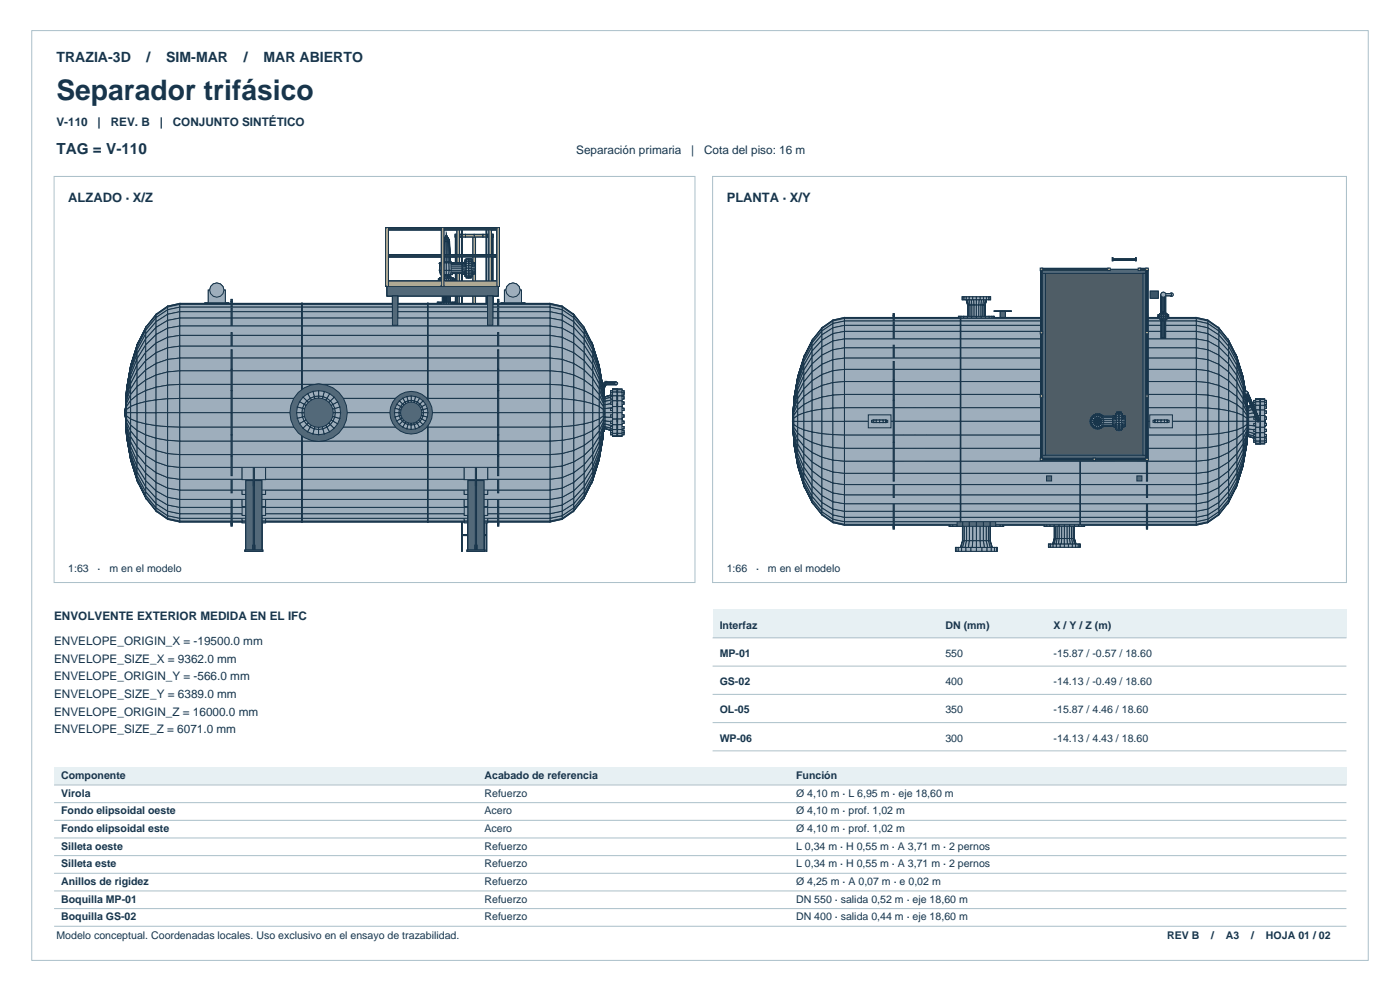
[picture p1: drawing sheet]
<svg xmlns="http://www.w3.org/2000/svg" width="420mm" height="297mm" viewBox="0 0 420 297" stroke-linecap="round" stroke-linejoin="round" font-family="sans-serif">
<defs><g id="words">
<text font-size="8.5" fill="#18354b" x="16.9" y="29.9">Separador trifásico</text>
<text font-size="4.6" fill="#18354b" x="16.9" y="46.2">TAG = V-110</text>
<g font-size="4.2" fill="#18354b">
<text x="16.9" y="18.7">TRAZIA-3D</text>
<text x="44" y="18.7">/</text>
<text x="49.9" y="18.7">SIM-MAR</text>
<text x="73.1" y="18.7">/</text>
<text x="79" y="18.7">MAR ABIERTO</text>
</g>
<g font-size="3.9" fill="#18354b">
<text x="20.5" y="60.6">ALZADO · X/Z</text>
<text x="218" y="60.6">PLANTA · X/Y</text>
</g>
<g font-size="3.5" fill="#18354b">
<text x="16.9" y="37.7">V-110</text>
<text x="29.3" y="37.7">|</text>
<text x="33.2" y="37.7">REV. B</text>
<text x="47.9" y="37.7">|</text>
<text x="51.9" y="37.7">CONJUNTO SINTÉTICO</text>
<text x="172.9" y="46.2">Separación primaria</text>
<text x="207.4" y="46.2">|</text>
<text x="211.2" y="46.2">Cota del piso: 16 m</text>
<text x="16.2" y="185.9">ENVOLVENTE EXTERIOR MEDIDA EN EL IFC</text>
<text x="16.2" y="193.3">ENVELOPE_ORIGIN_X = -19500.0 mm</text>
<text x="16.2" y="198.6">ENVELOPE_SIZE_X = 9362.0 mm</text>
<text x="16.2" y="203.9">ENVELOPE_ORIGIN_Y = -566.0 mm</text>
<text x="16.2" y="209.2">ENVELOPE_SIZE_Y = 6389.0 mm</text>
<text x="16.2" y="214.5">ENVELOPE_ORIGIN_Z = 16000.0 mm</text>
<text x="16.2" y="219.7">ENVELOPE_SIZE_Z = 6071.0 mm</text>
</g>
<g font-size="3.2" fill="#18354b">
<text x="20.5" y="171.4">1:63</text>
<text x="29.3" y="171.4">·</text>
<text x="32.8" y="171.4">m en el modelo</text>
<text x="218" y="171.4">1:66</text>
<text x="226.8" y="171.4">·</text>
<text x="230.4" y="171.4">m en el modelo</text>
<text x="215.9" y="188.4">Interfaz</text>
<text x="283.6" y="188.4">DN (mm)</text>
<text x="316.1" y="188.4">X / Y / Z (m)</text>
<text x="215.9" y="196.8">MP-01</text>
<text x="283.6" y="196.8">550</text>
<text x="316.1" y="196.8">-15.87 / -0.57 / 18.60</text>
<text x="215.9" y="205.3">GS-02</text>
<text x="283.6" y="205.3">400</text>
<text x="316.1" y="205.3">-14.13 / -0.49 / 18.60</text>
<text x="215.9" y="213.8">OL-05</text>
<text x="283.6" y="213.8">350</text>
<text x="316.1" y="213.8">-15.87 / 4.46 / 18.60</text>
<text x="215.9" y="222.2">WP-06</text>
<text x="283.6" y="222.2">300</text>
<text x="316.1" y="222.2">-14.13 / 4.43 / 18.60</text>
<text x="18.3" y="233.5">Componente</text>
<text x="145.3" y="233.5">Acabado de referencia</text>
<text x="238.8" y="233.5">Función</text>
<text x="18.3" y="238.8">Virola</text>
<text x="145.3" y="238.8">Refuerzo</text>
<text x="238.8" y="238.8">Ø 4,10 m · L 6,95 m · eje 18,60 m</text>
<text x="18.3" y="244.1">Fondo elipsoidal oeste</text>
<text x="145.3" y="244.1">Acero</text>
<text x="238.8" y="244.1">Ø 4,10 m · prof. 1,02 m</text>
<text x="18.3" y="249.4">Fondo elipsoidal este</text>
<text x="145.3" y="249.4">Acero</text>
<text x="238.8" y="249.4">Ø 4,10 m · prof. 1,02 m</text>
<text x="18.3" y="254.7">Silleta oeste</text>
<text x="145.3" y="254.7">Refuerzo</text>
<text x="238.8" y="254.7">L 0,34 m · H 0,55 m · A 3,71 m · 2 pernos</text>
<text x="18.3" y="260">Silleta este</text>
<text x="145.3" y="260">Refuerzo</text>
<text x="238.8" y="260">L 0,34 m · H 0,55 m · A 3,71 m · 2 pernos</text>
<text x="18.3" y="265.3">Anillos de rigidez</text>
<text x="145.3" y="265.3">Refuerzo</text>
<text x="238.8" y="265.3">Ø 4,25 m · A 0,07 m · e 0,02 m</text>
<text x="18.3" y="270.6">Boquilla MP-01</text>
<text x="18.3" y="275.9">Boquilla GS-02</text>
<text x="145.3" y="270.6">Refuerzo</text>
<text x="145.3" y="275.9">Refuerzo</text>
<text x="238.8" y="270.6">DN 550 · salida 0,52 m · eje 18,60 m</text>
<text x="238.8" y="275.9">DN 400 · salida 0,44 m · eje 18,60 m</text>
<text x="16.9" y="281.5">Modelo conceptual. Coordenadas locales. Uso exclusivo en el ensayo de trazabilidad.</text>
<text x="350.2" y="281.5">REV B</text>
<text x="363.4" y="281.5">/</text>
<text x="367.8" y="281.5">A3</text>
<text x="375.4" y="281.5">/</text>
<text x="379.8" y="281.5">HOJA 01 / 02</text>
</g>
</g></defs>
<path d="M9.5 9.2h401v278.6h-401zM16.2 52.9h192.3v121.7h-192.3z" fill="none" stroke="#aabfc9" stroke-width=".3"/>
<g fill="#e2a842" stroke="#18354b" stroke-width=".3">
<path d="M141.9 70.6h.8v57.9h-.8z" fill-rule="evenodd"/>
<path d="M141.9 70.6h.8v57.9h-.8z" fill-rule="evenodd"/>
<path d="M142.3 128.1h2.6v.8h-2.6z" fill-rule="evenodd"/>
<path d="M142.3 128.1h2.6v.8h-2.6z" fill-rule="evenodd"/>
<path d="M139.6 128.1h2.7v.8h-2.7z" fill-rule="evenodd"/>
<path d="M139.6 128.1h2.7v.8h-2.7z" fill-rule="evenodd"/>
<path d="M142.3 113.6h2.6v.8h-2.6z" fill-rule="evenodd"/>
<path d="M142.3 113.6h2.6v.8h-2.6z" fill-rule="evenodd"/>
<path d="M139.6 113.6h2.7v.8h-2.7z" fill-rule="evenodd"/>
<path d="M139.6 113.6h2.7v.8h-2.7z" fill-rule="evenodd"/>
<path d="M142.3 99.2h2.6v.8h-2.6z" fill-rule="evenodd"/>
<path d="M142.3 99.2h2.6v.8h-2.6z" fill-rule="evenodd"/>
<path d="M139.6 99.2h2.7v.8h-2.7z" fill-rule="evenodd"/>
<path d="M139.6 99.2h2.7v.8h-2.7z" fill-rule="evenodd"/>
<path d="M142.3 84.7h2.6v.8h-2.6z" fill-rule="evenodd"/>
<path d="M142.3 84.7h2.6v.8h-2.6z" fill-rule="evenodd"/>
<path d="M139.6 84.7h2.7v.8h-2.7z" fill-rule="evenodd"/>
<path d="M139.6 84.7h2.7v.8h-2.7z" fill-rule="evenodd"/>
<path d="M142.3 70.2h2.6v.8h-2.6z" fill-rule="evenodd"/>
<path d="M142.3 70.2h2.6v.8h-2.6z" fill-rule="evenodd"/>
<path d="M139.6 70.2h2.7v.8h-2.7z" fill-rule="evenodd"/>
<path d="M139.6 70.2h2.7v.8h-2.7z" fill-rule="evenodd"/>
<path d="M144.9 128.1h2v.8h-2z" fill-rule="evenodd"/>
<path d="M144.9 128.1h2v.8h-2z" fill-rule="evenodd"/>
<path d="M137.6 128.1h2v.8h-2z" fill-rule="evenodd"/>
<path d="M137.6 128.1h2v.8h-2z" fill-rule="evenodd"/>
<path d="M144.9 113.6h2v.8h-2z" fill-rule="evenodd"/>
<path d="M144.9 113.6h2v.8h-2z" fill-rule="evenodd"/>
<path d="M137.6 113.6h2v.8h-2z" fill-rule="evenodd"/>
<path d="M137.6 113.6h2v.8h-2z" fill-rule="evenodd"/>
<path d="M144.9 99.2h2v.8h-2z" fill-rule="evenodd"/>
<path d="M144.9 99.2h2v.8h-2z" fill-rule="evenodd"/>
<path d="M137.6 99.2h2v.8h-2z" fill-rule="evenodd"/>
<path d="M137.6 99.2h2v.8h-2z" fill-rule="evenodd"/>
<path d="M144.9 84.7h2v.8h-2z" fill-rule="evenodd"/>
<path d="M144.9 84.7h2v.8h-2z" fill-rule="evenodd"/>
<path d="M137.6 84.7h2v.8h-2z" fill-rule="evenodd"/>
<path d="M137.6 84.7h2v.8h-2z" fill-rule="evenodd"/>
<path d="M144.9 70.2h2v.8h-2z" fill-rule="evenodd"/>
<path d="M144.9 70.2h2v.8h-2z" fill-rule="evenodd"/>
<path d="M137.6 70.2h2v.8h-2z" fill-rule="evenodd"/>
<path d="M137.6 70.2h2v.8h-2z" fill-rule="evenodd"/>
<path d="M146.7 70.6h.5v57.9h-.5z" fill-rule="evenodd"/>
<path d="M146.7 70.6h.5v57.9h-.5z" fill-rule="evenodd"/>
<path d="M137.3 70.6h.5v57.9h-.5z" fill-rule="evenodd"/>
<path d="M137.3 70.6h.5v57.9h-.5z" fill-rule="evenodd"/>
<path d="M146.9 128.1h1v.8h-1z" fill-rule="evenodd"/>
<path d="M146.9 128.1h1v.8h-1z" fill-rule="evenodd"/>
<path d="M136.6 128.1h1v.8h-1z" fill-rule="evenodd"/>
<path d="M136.6 128.1h1v.8h-1z" fill-rule="evenodd"/>
<path d="M146.9 113.6h1v.8h-1z" fill-rule="evenodd"/>
<path d="M146.9 113.6h1v.8h-1z" fill-rule="evenodd"/>
<path d="M136.6 113.6h1v.8h-1z" fill-rule="evenodd"/>
<path d="M136.6 113.6h1v.8h-1z" fill-rule="evenodd"/>
<path d="M146.9 99.2h1v.8h-1z" fill-rule="evenodd"/>
<path d="M146.9 99.2h1v.8h-1z" fill-rule="evenodd"/>
<path d="M136.6 99.2h1v.8h-1z" fill-rule="evenodd"/>
<path d="M136.6 99.2h1v.8h-1z" fill-rule="evenodd"/>
<path d="M146.9 84.7h1v.8h-1z" fill-rule="evenodd"/>
<path d="M146.9 84.7h1v.8h-1z" fill-rule="evenodd"/>
<path d="M136.6 84.7h1v.8h-1z" fill-rule="evenodd"/>
<path d="M136.6 84.7h1v.8h-1z" fill-rule="evenodd"/>
<path d="M146.9 70.2h1v.8h-1z" fill-rule="evenodd"/>
<path d="M146.9 70.2h1v.8h-1z" fill-rule="evenodd"/>
<path d="M136.6 70.2h1v.8h-1z" fill-rule="evenodd"/>
<path d="M136.6 70.2h1v.8h-1z" fill-rule="evenodd"/>
<path d="M147.7 128.1h.2v.8h-.2z" fill-rule="evenodd"/>
<path d="M147.7 128.1h.2v.8h-.2z" fill-rule="evenodd"/>
<path d="M136.6 128.1h.2v.8h-.2z" fill-rule="evenodd"/>
<path d="M136.6 128.1h.2v.8h-.2z" fill-rule="evenodd"/>
<path d="M147.7 113.6h.2v.8h-.2z" fill-rule="evenodd"/>
<path d="M147.7 113.6h.2v.8h-.2z" fill-rule="evenodd"/>
<path d="M136.6 113.6h.2v.8h-.2z" fill-rule="evenodd"/>
<path d="M136.6 113.6h.2v.8h-.2z" fill-rule="evenodd"/>
<path d="M147.7 99.2h.2v.8h-.2z" fill-rule="evenodd"/>
<path d="M147.7 99.2h.2v.8h-.2z" fill-rule="evenodd"/>
<path d="M136.6 99.2h.2v.8h-.2z" fill-rule="evenodd"/>
<path d="M136.6 99.2h.2v.8h-.2z" fill-rule="evenodd"/>
<path d="M147.7 84.7h.2v.8h-.2z" fill-rule="evenodd"/>
<path d="M147.7 84.7h.2v.8h-.2z" fill-rule="evenodd"/>
<path d="M136.6 84.7h.2v.8h-.2z" fill-rule="evenodd"/>
<path d="M136.6 84.7h.2v.8h-.2z" fill-rule="evenodd"/>
<path d="M147.7 70.2h.2v.8h-.2z" fill-rule="evenodd"/>
<path d="M147.7 70.2h.2v.8h-.2z" fill-rule="evenodd"/>
<path d="M136.6 70.2h.2v.8h-.2z" fill-rule="evenodd"/>
<path d="M136.6 70.2h.2v.8h-.2z" fill-rule="evenodd"/>
<path d="M147.6 70.6h.3v57.9h-.3z" fill-rule="evenodd"/>
<path d="M147.6 70.6h.3v57.9h-.3z" fill-rule="evenodd"/>
<path d="M136.6 70.6h.3v57.9h-.3z" fill-rule="evenodd"/>
<path d="M136.6 70.6h.3v57.9h-.3z" fill-rule="evenodd"/>
<path d="M146.3 128.1h1.4v.8h-1.4z" fill-rule="evenodd"/>
<path d="M146.3 128.1h1.4v.8h-1.4z" fill-rule="evenodd"/>
<path d="M136.8 128.1h1.5v.8h-1.5z" fill-rule="evenodd"/>
<path d="M136.8 128.1h1.5v.8h-1.5z" fill-rule="evenodd"/>
<path d="M146.3 113.6h1.4v.8h-1.4z" fill-rule="evenodd"/>
<path d="M146.3 113.6h1.4v.8h-1.4z" fill-rule="evenodd"/>
<path d="M136.8 113.6h1.5v.8h-1.5z" fill-rule="evenodd"/>
<path d="M136.8 113.6h1.5v.8h-1.5z" fill-rule="evenodd"/>
<path d="M146.3 99.2h1.4v.8h-1.4z" fill-rule="evenodd"/>
<path d="M146.3 99.2h1.4v.8h-1.4z" fill-rule="evenodd"/>
<path d="M136.8 99.2h1.5v.8h-1.5z" fill-rule="evenodd"/>
<path d="M136.8 99.2h1.5v.8h-1.5z" fill-rule="evenodd"/>
<path d="M146.3 84.7h1.4v.8h-1.4z" fill-rule="evenodd"/>
<path d="M146.3 84.7h1.4v.8h-1.4z" fill-rule="evenodd"/>
<path d="M136.8 84.7h1.5v.8h-1.5z" fill-rule="evenodd"/>
<path d="M136.8 84.7h1.5v.8h-1.5z" fill-rule="evenodd"/>
<path d="M146.3 70.2h1.4v.8h-1.4z" fill-rule="evenodd"/>
<path d="M146.3 70.2h1.4v.8h-1.4z" fill-rule="evenodd"/>
<path d="M136.8 70.2h1.5v.8h-1.5z" fill-rule="evenodd"/>
<path d="M136.8 70.2h1.5v.8h-1.5z" fill-rule="evenodd"/>
<path d="M145.8 69h.2v96.2h-.2z" fill-rule="evenodd"/>
<path d="M138.5 69h.2v96.2h-.2z" fill-rule="evenodd"/>
<path d="M138.6 160.2h7.3v.3h-7.3z" fill-rule="evenodd"/>
<path d="M138.6 155.3h7.3v.3h-7.3z" fill-rule="evenodd"/>
<path d="M138.6 150.4h7.3v.3h-7.3z" fill-rule="evenodd"/>
<path d="M138.6 145.5h7.3v.4h-7.3z" fill-rule="evenodd"/>
<path d="M138.6 140.6h7.3v.4h-7.3z" fill-rule="evenodd"/>
<path d="M138.6 135.8h7.3v.3h-7.3z" fill-rule="evenodd"/>
<path d="M138.6 130.9h7.3v.3h-7.3z" fill-rule="evenodd"/>
<path d="M138.6 126h7.3v.3h-7.3z" fill-rule="evenodd"/>
<path d="M138.6 121.1h7.3v.3h-7.3z" fill-rule="evenodd"/>
<path d="M138.6 116.2h7.3v.3h-7.3z" fill-rule="evenodd"/>
<path d="M138.6 111.3h7.3v.3h-7.3z" fill-rule="evenodd"/>
<path d="M138.6 106.4h7.3v.4h-7.3z" fill-rule="evenodd"/>
<path d="M138.6 101.5h7.3v.4h-7.3z" fill-rule="evenodd"/>
<path d="M138.6 96.7h7.3v.3h-7.3z" fill-rule="evenodd"/>
<path d="M138.6 91.8h7.3v.3h-7.3z" fill-rule="evenodd"/>
<path d="M138.6 86.9h7.3v.3h-7.3z" fill-rule="evenodd"/>
<path d="M138.6 160.2h7.3v.3h-7.3z" fill-rule="evenodd"/>
<path d="M138.6 155.3h7.3v.3h-7.3z" fill-rule="evenodd"/>
<path d="M138.6 150.4h7.3v.3h-7.3z" fill-rule="evenodd"/>
<path d="M138.6 145.5h7.3v.4h-7.3z" fill-rule="evenodd"/>
<path d="M138.6 140.6h7.3v.4h-7.3z" fill-rule="evenodd"/>
<path d="M138.6 135.8h7.3v.3h-7.3z" fill-rule="evenodd"/>
<path d="M138.6 130.9h7.3v.3h-7.3z" fill-rule="evenodd"/>
<path d="M138.6 126h7.3v.3h-7.3z" fill-rule="evenodd"/>
<path d="M138.6 121.1h7.3v.3h-7.3z" fill-rule="evenodd"/>
<path d="M138.6 116.2h7.3v.3h-7.3z" fill-rule="evenodd"/>
<path d="M138.6 111.3h7.3v.3h-7.3z" fill-rule="evenodd"/>
<path d="M138.6 106.4h7.3v.4h-7.3z" fill-rule="evenodd"/>
<path d="M138.6 101.5h7.3v.4h-7.3z" fill-rule="evenodd"/>
<path d="M138.6 96.7h7.3v.3h-7.3z" fill-rule="evenodd"/>
<path d="M138.6 91.8h7.3v.3h-7.3z" fill-rule="evenodd"/>
<path d="M138.6 86.9h7.3v.3h-7.3z" fill-rule="evenodd"/>
<path d="M145.8 69h.2v96.2h-.2z" fill-rule="evenodd"/>
<path d="M138.5 69h.2v96.2h-.2z" fill-rule="evenodd"/>
<path d="M137.1 68.2h.8v17.6h-.8z" fill-rule="evenodd"/>
<path d="M115.7 68.2h.8v17.6h-.8z" fill-rule="evenodd"/>
<path d="M149 68.2h.8v17.6h-.8z" fill-rule="evenodd"/>
<path d="M146.7 68.2h.8v17.6h-.8z" fill-rule="evenodd"/>
<path d="M116.1 68.4h21.4v.3h-21.4z" fill-rule="evenodd"/>
<path d="M116.1 76.5h21.4v.3h-21.4z" fill-rule="evenodd"/>
<path d="M147.1 68.4h2.3v.3h-2.3z" fill-rule="evenodd"/>
<path d="M147.1 76.5h2.3v.3h-2.3z" fill-rule="evenodd"/>
<path d="M116.1 68.2h21.4v.2h-21.4z" fill-rule="evenodd"/>
<path d="M116.1 68.7h21.4v.2h-21.4z" fill-rule="evenodd"/>
<path d="M116.1 76.3h21.4v.2h-21.4z" fill-rule="evenodd"/>
<path d="M116.1 76.8h21.4v.2h-21.4z" fill-rule="evenodd"/>
<path d="M147.1 68.2h2.3v.2h-2.3z" fill-rule="evenodd"/>
<path d="M147.1 68.7h2.3v.2h-2.3z" fill-rule="evenodd"/>
<path d="M147.1 76.3h2.3v.2h-2.3z" fill-rule="evenodd"/>
<path d="M147.1 76.8h2.3v.2h-2.3z" fill-rule="evenodd"/>
</g>
<path d="M116.1 85.8h33.3v2.9h-33.3z" fill-rule="evenodd" fill="#536979" stroke="#18354b" stroke-width=".3"/>
<g fill="#e2a842" stroke="#18354b" stroke-width=".3">
<path d="M116.1 84.2h21.4v1.6h-21.4z" fill-rule="evenodd"/>
<path d="M116.1 84.2h21.4v1.6h-21.4z" fill-rule="evenodd"/>
<path d="M147.1 84.2h2.3v1.6h-2.3z" fill-rule="evenodd"/>
<path d="M147.1 84.2h2.3v1.6h-2.3z" fill-rule="evenodd"/>
<path d="M116.1 68.2h21.4v.2h-21.4z" fill-rule="evenodd"/>
<path d="M116.1 68.7h21.4v.2h-21.4z" fill-rule="evenodd"/>
<path d="M116.1 76.3h21.4v.2h-21.4z" fill-rule="evenodd"/>
<path d="M116.1 76.8h21.4v.2h-21.4z" fill-rule="evenodd"/>
<path d="M147.1 68.2h2.3v.2h-2.3z" fill-rule="evenodd"/>
<path d="M147.1 68.7h2.3v.2h-2.3z" fill-rule="evenodd"/>
<path d="M147.1 76.3h2.3v.2h-2.3z" fill-rule="evenodd"/>
<path d="M147.1 76.8h2.3v.2h-2.3z" fill-rule="evenodd"/>
</g>
<path d="M116.3 85.8h33v.6h-33z" fill-rule="evenodd" fill="#4f5d66" stroke="#18354b" stroke-width=".3"/>
<g fill="#e2a842" stroke="#18354b" stroke-width=".3">
<path d="M116.1 68.4h21.4v.3h-21.4z" fill-rule="evenodd"/>
<path d="M116.1 76.5h21.4v.3h-21.4z" fill-rule="evenodd"/>
<path d="M147.1 68.4h2.3v.3h-2.3z" fill-rule="evenodd"/>
<path d="M147.1 76.5h2.3v.3h-2.3z" fill-rule="evenodd"/>
<path d="M137.1 68.2h.8v17.6h-.8z" fill-rule="evenodd"/>
<path d="M115.7 68.2h.8v17.6h-.8z" fill-rule="evenodd"/>
<path d="M149 68.2h.8v17.6h-.8z" fill-rule="evenodd"/>
<path d="M146.7 68.2h.8v17.6h-.8z" fill-rule="evenodd"/>
</g>
<g fill="#536979" stroke="#18354b" stroke-width=".3">
<path d="M116.1 85.8h1.3v2.9h-1.3z" fill-rule="evenodd"/>
<path d="M116.1 85.8h33.3v2.9h-33.3z" fill-rule="evenodd"/>
<path d="M148.2 85.8h1.2v2.9h-1.2z" fill-rule="evenodd"/>
</g>
<path d="M150.5 118.7h2.5v3.6h-2.5z" fill-rule="evenodd" fill="#2a5977" stroke="#18354b" stroke-width=".3"/>
<g fill="#9eaebc" stroke="#18354b" stroke-width=".3">
<path d="M154.6 99.2h.4v49.7h-.4z" fill-rule="evenodd"/>
<path d="M154.2 99.2h.4v49.7h-.4z" fill-rule="evenodd"/>
<path d="M155 99.2h.3v49.7h-.3z" fill-rule="evenodd"/>
<path d="M153.9 99.2h.3v49.7h-.3z" fill-rule="evenodd"/>
</g>
<g fill="#c3ccd1" stroke="#18354b" stroke-width=".3">
<path d="M157.2 102.4h.2v42.5h-.2z" fill-rule="evenodd"/>
<path d="M156.9 102.4h.3v42.5h-.3z" fill-rule="evenodd"/>
<path d="M157.4 102.4h.2v42.5h-.2z" fill-rule="evenodd"/>
<path d="M156.7 102.4h.2v42.5h-.2z" fill-rule="evenodd"/>
</g>
<g fill="#9eaebc" stroke="#18354b" stroke-width=".3">
<path d="M154.6 144.6h2.6v.7h-2.6z" fill-rule="evenodd"/>
<path d="M154.6 102.1h2.6v.7h-2.6z" fill-rule="evenodd"/>
<path d="M155.3 99.2l.1 49.7z" fill-rule="evenodd"/>
<path d="M153.8 99.2l.1 49.7z" fill-rule="evenodd"/>
</g>
<g fill="#c3ccd1" stroke="#18354b" stroke-width=".3">
<path d="M157.6 102.4l.1 42.5z" fill-rule="evenodd"/>
<path d="M156.6 102.4l.1 42.5z" fill-rule="evenodd"/>
</g>
<g fill="#9eaebc" stroke="#18354b" stroke-width=".3">
<circle cx="154.6" cy="143.3" r=".72"/>
<circle cx="154.6" cy="104" r=".72"/>
</g>
<g fill="#c3ccd1" stroke="#18354b" stroke-width=".3">
<path d="M156.6 102.4l.1 42.5z" fill-rule="evenodd"/>
<path d="M157.6 102.4l.1 42.5z" fill-rule="evenodd"/>
</g>
<g fill="#9eaebc" stroke="#18354b" stroke-width=".3">
<path d="M153.8 99.2l.1 49.7z" fill-rule="evenodd"/>
<path d="M155.3 99.2l.1 49.7z" fill-rule="evenodd"/>
<path d="M154.6 144.6h2.6v.7h-2.6z" fill-rule="evenodd"/>
<path d="M154.6 102.1h2.6v.7h-2.6z" fill-rule="evenodd"/>
</g>
<g fill="#c3ccd1" stroke="#18354b" stroke-width=".3">
<path d="M156.7 102.4h.2v42.5h-.2z" fill-rule="evenodd"/>
<path d="M157.4 102.4h.2v42.5h-.2z" fill-rule="evenodd"/>
<path d="M156.9 102.4h.3v42.5h-.3z" fill-rule="evenodd"/>
<path d="M157.2 102.4h.2v42.5h-.2z" fill-rule="evenodd"/>
</g>
<g fill="#9eaebc" stroke="#18354b" stroke-width=".3">
<path d="M153.9 99.2h.3v49.7h-.3z" fill-rule="evenodd"/>
<path d="M155 99.2h.3v49.7h-.3z" fill-rule="evenodd"/>
<path d="M154.2 99.2h.4v49.7h-.4z" fill-rule="evenodd"/>
<path d="M154.6 99.2h.4v49.7h-.4z" fill-rule="evenodd"/>
</g>
<path d="M150.5 118.7h2.5v3.6h-2.5z" fill-rule="evenodd" fill="#2a5977" stroke="#18354b" stroke-width=".3"/>
<g fill="#9eaebc" stroke="#18354b" stroke-width=".3">
<path d="M91.3 122.5l1.1 .3-.1 .9h-1.2z" fill-rule="evenodd"/>
<path d="M91.7 121.5l1.1 .6-.4 .7-1.1-.3z" fill-rule="evenodd"/>
<path d="M92.4 120.5l.9 .9-.5 .7-1.1-.6z" fill-rule="evenodd"/>
<path d="M92.4 120.5l.9-.7 .7 1.1-.7 .5z" fill-rule="evenodd"/>
<path d="M93.3 119.8l1.1-.4 .3 1.1-.7 .4z" fill-rule="evenodd"/>
<path d="M94.4 119.4l1.2-.2v1.2l-.9 .1z" fill-rule="evenodd"/>
<path d="M95.6 119.2l1.1 .2-.3 1.1-.8-.1z" fill-rule="evenodd"/>
<path d="M96.7 119.4l1.1 .4-.6 1.1-.8-.4z" fill-rule="evenodd"/>
<path d="M97.8 119.8l1 .7-.9 .9-.7-.5z" fill-rule="evenodd"/>
<path d="M98.8 120.5l.7 1-1.1 .6-.5-.7z" fill-rule="evenodd"/>
<path d="M98.4 122.1l1.1-.6 .4 1-1.2 .3z" fill-rule="evenodd"/>
<path d="M98.7 122.8l1.2-.3 .2 1.2h-1.3z" fill-rule="evenodd"/>
<path d="M98.8 123.7h1.3l-.2 1.2-1.2-.4z" fill-rule="evenodd"/>
<path d="M98.7 124.5l1.2 .4-.4 1-1.1-.6z" fill-rule="evenodd"/>
<path d="M98.4 125.3l1.1 .6-.7 1-.9-.9z" fill-rule="evenodd"/>
<path d="M97.2 126.5l.7-.5 .9 .9-1 .7z" fill-rule="evenodd"/>
<path d="M96.4 126.9l.8-.4 .6 1.1-1.1 .4z" fill-rule="evenodd"/>
<path d="M95.6 126.9h.8l.3 1.1-1.1 .2z" fill-rule="evenodd"/>
<path d="M94.7 126.9h.9v1.3l-1.2-.2z" fill-rule="evenodd"/>
<path d="M94 126.5l.7 .4-.3 1.1-1.1-.4z" fill-rule="evenodd"/>
<path d="M93.3 126l.7 .5-.7 1.1-.9-.7z" fill-rule="evenodd"/>
<path d="M91.7 125.9l1.1-.6 .5 .7-.9 .9z" fill-rule="evenodd"/>
<path d="M91.3 124.9l1.1-.4 .4 .8-1.1 .6z" fill-rule="evenodd"/>
<path d="M91.1 123.7h1.2l.1 .8-1.1 .4z" fill-rule="evenodd"/>
<path d="M119.5 122.7l1.1 .3-.1 .7h-1.1z" fill-rule="evenodd"/>
<path d="M119.9 121.7l1 .6-.3 .7-1.1-.3z" fill-rule="evenodd"/>
<path d="M120.6 120.9l.8 .8-.5 .6-1-.6z" fill-rule="evenodd"/>
<path d="M120.6 120.9l.8-.6 .5 .9-.5 .5z" fill-rule="evenodd"/>
<path d="M121.4 120.3l.9-.4 .3 1.1-.7 .2z" fill-rule="evenodd"/>
<path d="M122.3 119.9l1.1-.2v1.2l-.8 .1z" fill-rule="evenodd"/>
<path d="M123.4 119.7l1 .2-.3 1.1-.7-.1z" fill-rule="evenodd"/>
<path d="M124.4 119.9l.9 .4-.5 .9-.7-.2z" fill-rule="evenodd"/>
<path d="M125.3 120.3l.9 .6-.8 .8-.6-.5z" fill-rule="evenodd"/>
<path d="M125.4 121.7l.8-.8 .6 .8-1 .6z" fill-rule="evenodd"/>
<path d="M125.8 122.3l1-.6 .4 1-1.1 .3z" fill-rule="evenodd"/>
<path d="M126.1 123l1.1-.3 .1 1h-1.1z" fill-rule="evenodd"/>
<path d="M126.2 123.7h1.1l-.1 1-1.1-.3z" fill-rule="evenodd"/>
<path d="M126.1 124.4l1.1 .3-.4 1-1-.6z" fill-rule="evenodd"/>
<path d="M125.8 125.1l1 .6-.6 .8-.8-.8z" fill-rule="evenodd"/>
<path d="M124.8 126.1l.6-.4 .8 .8-.9 .6z" fill-rule="evenodd"/>
<path d="M124.1 126.4l.7-.3 .5 1-.9 .4z" fill-rule="evenodd"/>
<path d="M123.4 126.5l.7-.1 .3 1.1-1 .2z" fill-rule="evenodd"/>
<path d="M122.6 126.4l.8 .1v1.2l-1.1-.2z" fill-rule="evenodd"/>
<path d="M121.9 126.1l.7 .3-.3 1.1-.9-.4z" fill-rule="evenodd"/>
<path d="M120.6 126.5l.8-.8 .5 .4-.5 1z" fill-rule="evenodd"/>
<path d="M119.9 125.7l1-.6 .5 .6-.8 .8z" fill-rule="evenodd"/>
<path d="M119.5 124.7l1.1-.3 .3 .7-1 .6z" fill-rule="evenodd"/>
<path d="M119.4 123.7h1.1l.1 .7-1.1 .3z" fill-rule="evenodd"/>
<path d="M92.4 122.8l.5 .2-.1 .7h-.5z" fill-rule="evenodd"/>
<path d="M92.8 122.1l.4 .2-.3 .7-.5-.2z" fill-rule="evenodd"/>
<path d="M93.3 121.4l.3 .3-.4 .6-.4-.2z" fill-rule="evenodd"/>
<path d="M93.3 121.4l.7-.5 .2 .4-.6 .4z" fill-rule="evenodd"/>
<path d="M94 120.9l.7-.4 .2 .5-.7 .3z" fill-rule="evenodd"/>
<path d="M94.7 120.5l.9-.1v.5l-.7 .1z" fill-rule="evenodd"/>
<path d="M95.6 120.4l.8 .1-.1 .5-.7-.1z" fill-rule="evenodd"/>
<path d="M96.4 120.5l.8 .4-.2 .4-.7-.3z" fill-rule="evenodd"/>
<path d="M97.2 120.9l.7 .5-.3 .3-.6-.4z" fill-rule="evenodd"/>
<path d="M97.9 121.4l.5 .7-.4 .2-.4-.6z" fill-rule="evenodd"/>
<path d="M98 122.3l.4-.2 .3 .7-.4 .2z" fill-rule="evenodd"/>
<path d="M98.3 123l.4-.2 .1 .9h-.4z" fill-rule="evenodd"/>
<path d="M98.4 123.7h.4l-.1 .8-.4-.1z" fill-rule="evenodd"/>
<path d="M98.3 124.4l.4 .1-.3 .8-.4-.2z" fill-rule="evenodd"/>
<path d="M98 125.1l.4 .2-.5 .7-.3-.3z" fill-rule="evenodd"/>
<path d="M97 126.1l.6-.4 .3 .3-.7 .5z" fill-rule="evenodd"/>
<path d="M96.3 126.4l.7-.3 .2 .4-.8 .4z" fill-rule="evenodd"/>
<path d="M95.6 126.5l.7-.1 .1 .5h-.8z" fill-rule="evenodd"/>
<path d="M94.9 126.4l.7 .1v.4h-.9z" fill-rule="evenodd"/>
<path d="M94.2 126.1l.7 .3-.2 .5-.7-.4z" fill-rule="evenodd"/>
<path d="M93.3 126l.3-.3 .6 .4-.2 .4z" fill-rule="evenodd"/>
<path d="M92.8 125.3l.4-.2 .4 .6-.3 .3z" fill-rule="evenodd"/>
<path d="M92.4 124.5l.5-.1 .3 .7-.4 .2z" fill-rule="evenodd"/>
<path d="M92.3 123.7h.5l.1 .7-.5 .1z" fill-rule="evenodd"/>
<path d="M120.6 123l.4 .1v.6h-.5z" fill-rule="evenodd"/>
<path d="M120.9 122.3l.4 .2-.3 .6-.4-.1z" fill-rule="evenodd"/>
<path d="M121.4 121.7l.3 .3-.4 .5-.4-.2z" fill-rule="evenodd"/>
<path d="M121.4 121.7l.5-.5 .3 .4-.5 .4z" fill-rule="evenodd"/>
<path d="M121.9 121.2l.7-.2 .1 .4-.5 .2z" fill-rule="evenodd"/>
<path d="M122.6 121l.8-.1v.4l-.7 .1z" fill-rule="evenodd"/>
<path d="M123.4 120.9l.7 .1-.1 .4-.6-.1z" fill-rule="evenodd"/>
<path d="M124.1 121l.7 .2-.2 .4-.6-.2z" fill-rule="evenodd"/>
<path d="M124.8 121.2l.6 .5-.4 .3-.4-.4z" fill-rule="evenodd"/>
<path d="M125.4 121.7l.4 .6-.4 .2-.4-.5z" fill-rule="evenodd"/>
<path d="M125.4 122.5l.4-.2 .3 .7-.4 .1z" fill-rule="evenodd"/>
<path d="M125.7 123.1l.4-.1 .1 .7h-.4z" fill-rule="evenodd"/>
<path d="M125.8 123.7h.4l-.1 .7-.4-.1z" fill-rule="evenodd"/>
<path d="M125.7 124.3l.4 .1-.3 .7-.4-.2z" fill-rule="evenodd"/>
<path d="M125.4 124.9l.4 .2-.4 .6-.4-.3z" fill-rule="evenodd"/>
<path d="M124.6 125.8l.4-.4 .4 .3-.6 .4z" fill-rule="evenodd"/>
<path d="M124 126l.6-.2 .2 .3-.7 .3z" fill-rule="evenodd"/>
<path d="M123.4 126.1l.6-.1 .1 .4-.7 .1z" fill-rule="evenodd"/>
<path d="M122.7 126l.7 .1v.4l-.8-.1z" fill-rule="evenodd"/>
<path d="M122.2 125.8l.5 .2-.1 .4-.7-.3z" fill-rule="evenodd"/>
<path d="M121.7 125.4l.5 .4-.3 .3-.5-.4z" fill-rule="evenodd"/>
<path d="M120.9 125.1l.4-.2 .4 .5-.3 .3z" fill-rule="evenodd"/>
<path d="M120.6 124.4l.4-.1 .3 .6-.4 .2z" fill-rule="evenodd"/>
<path d="M120.5 123.7h.5v.6l-.4 .1z" fill-rule="evenodd"/>
</g>
<g fill="#c3ccd1" stroke="#18354b" stroke-width=".3">
<path d="M101.2 127.5h5.4v3.5h-5.4z" fill-rule="evenodd"/>
<path d="M101.2 127.5h5.4v3.5h-5.4z" fill-rule="evenodd"/>
</g>
<path d="M103.1 127.4h1.6v3.8h-1.6z" fill-rule="evenodd" fill="#536979" stroke="#18354b" stroke-width=".3"/>
<g fill="#9eaebc" stroke="#18354b" stroke-width=".3">
<path d="M153.7 143.3h.3v.3l-.2 .1z" fill-rule="evenodd"/>
<path d="M153.8 143.7l.2-.1 .2 .2-.2 .2z" fill-rule="evenodd"/>
<path d="M154.2 143.8l.2 .1-.1 .3-.3-.2z" fill-rule="evenodd"/>
<path d="M154.4 143.9l.2 .1v.2h-.3z" fill-rule="evenodd"/>
<path d="M154.6 144l.3-.1v.3h-.3z" fill-rule="evenodd"/>
<path d="M154.9 143.9l.2-.1 .1 .2-.3 .2z" fill-rule="evenodd"/>
<path d="M155.2 143.6l.2 .1-.2 .3-.1-.2z" fill-rule="evenodd"/>
<path d="M155.2 143.3h.3l-.1 .4-.2-.1z" fill-rule="evenodd"/>
<path d="M155.2 143.1l.2-.1 .1 .3h-.3z" fill-rule="evenodd"/>
<path d="M155.2 142.7l.2 .3-.2 .1-.1-.2z" fill-rule="evenodd"/>
<path d="M154.9 142.5l.3 .2-.1 .2-.2-.1z" fill-rule="evenodd"/>
<path d="M154.6 142.5h.3v.3l-.3-.1z" fill-rule="evenodd"/>
<path d="M154.3 142.5h.3v.2l-.2 .1z" fill-rule="evenodd"/>
<path d="M154 142.7l.3-.2 .1 .3-.2 .1z" fill-rule="evenodd"/>
<path d="M154 142.7l.2 .2-.2 .2-.2-.1z" fill-rule="evenodd"/>
<path d="M153.8 143l.2 .1v.2h-.3z" fill-rule="evenodd"/>
<path d="M153.7 104h.3v.3l-.2 .1z" fill-rule="evenodd"/>
<path d="M153.8 104.4l.2-.1 .2 .2-.2 .2z" fill-rule="evenodd"/>
<path d="M154 104.7l.2-.2 .2 .1-.1 .3z" fill-rule="evenodd"/>
<path d="M154.4 104.6l.2 .1v.2h-.3z" fill-rule="evenodd"/>
<path d="M154.6 104.7l.3-.1v.3h-.3z" fill-rule="evenodd"/>
<path d="M154.9 104.6l.2-.1 .1 .2-.3 .2z" fill-rule="evenodd"/>
<path d="M155.2 104.3l.2 .1-.2 .3-.1-.2z" fill-rule="evenodd"/>
<path d="M155.2 104h.3l-.1 .4-.2-.1z" fill-rule="evenodd"/>
<path d="M155.2 103.8l.2-.1 .1 .3h-.3z" fill-rule="evenodd"/>
<path d="M155.1 103.6l.1-.2 .2 .3-.2 .1z" fill-rule="evenodd"/>
<path d="M154.9 103.2l.3 .2-.1 .2-.2-.2z" fill-rule="evenodd"/>
<path d="M154.6 103.1l.3 .1v.2h-.3z" fill-rule="evenodd"/>
<path d="M154.3 103.2l.3-.1v.3h-.2z" fill-rule="evenodd"/>
<path d="M154 103.4l.3-.2 .1 .2-.2 .2z" fill-rule="evenodd"/>
<path d="M154 103.4l.2 .2-.2 .2-.2-.1z" fill-rule="evenodd"/>
<path d="M153.8 103.7l.2 .1v.2h-.3z" fill-rule="evenodd"/>
</g>
<g fill="#536979" stroke="#18354b" stroke-width=".3">
<path d="M69.3 117.1h.4v6.6h-.4z" fill-rule="evenodd"/>
<path d="M69.3 123.7h.4v6.6h-.4z" fill-rule="evenodd"/>
<path d="M149.3 117.1h.3v6.6h-.3z" fill-rule="evenodd"/>
<path d="M149.3 123.7h.3v6.6h-.3z" fill-rule="evenodd"/>
</g>
<g fill="#9eaebc" stroke="#18354b" stroke-width=".3">
<path d="M153 143.3h.7l.1 .4-.7 .3z" fill-rule="evenodd"/>
<path d="M153.1 144l.7-.3 .2 .3-.6 .5z" fill-rule="evenodd"/>
<path d="M154 144l.3 .2-.3 .7-.6-.4z" fill-rule="evenodd"/>
<path d="M154.3 144.2h.3v.8l-.6-.1z" fill-rule="evenodd"/>
<path d="M154.6 144.2h.3l.3 .7-.6 .1z" fill-rule="evenodd"/>
<path d="M154.9 144.2l.3-.2 .6 .5-.6 .4z" fill-rule="evenodd"/>
<path d="M155.4 143.7l.7 .3-.3 .5-.6-.5z" fill-rule="evenodd"/>
<path d="M155.5 143.3h.8l-.2 .7-.7-.3z" fill-rule="evenodd"/>
<path d="M155.4 143l.7-.3 .2 .6h-.8z" fill-rule="evenodd"/>
<path d="M155.8 142.2l.3 .5-.7 .3-.2-.3z" fill-rule="evenodd"/>
<path d="M155.2 141.8l.6 .4-.6 .5-.3-.2z" fill-rule="evenodd"/>
<path d="M154.6 141.7l.6 .1-.3 .7h-.3z" fill-rule="evenodd"/>
<path d="M154 141.8l.6-.1v.8h-.3z" fill-rule="evenodd"/>
<path d="M153.4 142.2l.6-.4 .3 .7-.3 .2z" fill-rule="evenodd"/>
<path d="M153.4 142.2l.6 .5-.2 .3-.7-.3z" fill-rule="evenodd"/>
<path d="M153.1 142.7l.7 .3-.1 .3h-.7z" fill-rule="evenodd"/>
<path d="M153 104h.7l.1 .4-.7 .3z" fill-rule="evenodd"/>
<path d="M153.1 104.7l.7-.3 .2 .3-.6 .5z" fill-rule="evenodd"/>
<path d="M154 104.7l.3 .2-.3 .7-.6-.4z" fill-rule="evenodd"/>
<path d="M154.3 104.9h.3v.8l-.6-.1z" fill-rule="evenodd"/>
<path d="M154.6 104.9h.3l.3 .7-.6 .1z" fill-rule="evenodd"/>
<path d="M154.9 104.9l.3-.2 .6 .5-.6 .4z" fill-rule="evenodd"/>
<path d="M155.4 104.4l.7 .3-.3 .5-.6-.5z" fill-rule="evenodd"/>
<path d="M155.5 104h.8l-.2 .7-.7-.3z" fill-rule="evenodd"/>
<path d="M155.4 103.7l.7-.3 .2 .6h-.8z" fill-rule="evenodd"/>
<path d="M155.8 102.9l.3 .5-.7 .3-.2-.3z" fill-rule="evenodd"/>
<path d="M155.2 102.5l.6 .4-.6 .5-.3-.2z" fill-rule="evenodd"/>
<path d="M154.6 102.4l.6 .1-.3 .7-.3-.1z" fill-rule="evenodd"/>
<path d="M154 102.5l.6-.1v.7l-.3 .1z" fill-rule="evenodd"/>
<path d="M153.4 102.9l.6-.4 .3 .7-.3 .2z" fill-rule="evenodd"/>
<path d="M153.4 102.9l.6 .5-.2 .3-.7-.3z" fill-rule="evenodd"/>
<path d="M153.1 103.4l.7 .3-.1 .3h-.7z" fill-rule="evenodd"/>
</g>
<g fill="#536979" stroke="#18354b" stroke-width=".3">
<path d="M103.1 127.4h1.6v3.8h-1.6z" fill-rule="evenodd"/>
<path d="M90.5 119.4h.2v4.3h-.2z" fill-rule="evenodd"/>
<path d="M90.5 123.7h.2v4.3h-.2z" fill-rule="evenodd"/>
<path d="M128.2 119.4h.3v4.3h-.3z" fill-rule="evenodd"/>
<path d="M128.2 123.7h.3v4.3h-.3z" fill-rule="evenodd"/>
<circle cx="95.6" cy="123.7" r="5.7"/>
<circle cx="123.4" cy="123.7" r="4.9"/>
</g>
<g fill="#9eaebc" stroke="#18354b" stroke-width=".3">
<path d="M53.9 119.4h111.1v4.3h-111.1z" fill-rule="evenodd"/>
<path d="M53.9 123.7h111.1v4.3h-111.1z" fill-rule="evenodd"/>
<path d="M153.1 142.7l.7 .3-.1 .3h-.7z" fill-rule="evenodd"/>
<path d="M153.4 142.2l.6 .5-.2 .3-.7-.3z" fill-rule="evenodd"/>
<path d="M153.4 142.2l.6-.4 .3 .7-.3 .2z" fill-rule="evenodd"/>
<path d="M154 141.8l.6-.1v.8h-.3z" fill-rule="evenodd"/>
<path d="M154.6 141.7l.6 .1-.3 .7h-.3z" fill-rule="evenodd"/>
<path d="M155.2 141.8l.6 .4-.6 .5-.3-.2z" fill-rule="evenodd"/>
<path d="M155.8 142.2l.3 .5-.7 .3-.2-.3z" fill-rule="evenodd"/>
<path d="M155.4 143l.7-.3 .2 .6h-.8z" fill-rule="evenodd"/>
<path d="M155.5 143.3h.8l-.2 .7-.7-.3z" fill-rule="evenodd"/>
<path d="M155.4 143.7l.7 .3-.3 .5-.6-.5z" fill-rule="evenodd"/>
<path d="M154.9 144.2l.3-.2 .6 .5-.6 .4z" fill-rule="evenodd"/>
<path d="M154.6 144.2h.3l.3 .7-.6 .1z" fill-rule="evenodd"/>
<path d="M154.3 144.2h.3v.8l-.6-.1z" fill-rule="evenodd"/>
<path d="M154 144l.3 .2-.3 .7-.6-.4z" fill-rule="evenodd"/>
<path d="M153.1 144l.7-.3 .2 .3-.6 .5z" fill-rule="evenodd"/>
<path d="M153 143.3h.7l.1 .4-.7 .3z" fill-rule="evenodd"/>
<path d="M153.1 103.4l.7 .3-.1 .3h-.7z" fill-rule="evenodd"/>
<path d="M153.4 102.9l.6 .5-.2 .3-.7-.3z" fill-rule="evenodd"/>
<path d="M153.4 102.9l.6-.4 .3 .7-.3 .2z" fill-rule="evenodd"/>
<path d="M154 102.5l.6-.1v.7l-.3 .1z" fill-rule="evenodd"/>
<path d="M154.6 102.4l.6 .1-.3 .7-.3-.1z" fill-rule="evenodd"/>
<path d="M155.2 102.5l.6 .4-.6 .5-.3-.2z" fill-rule="evenodd"/>
<path d="M155.8 102.9l.3 .5-.7 .3-.2-.3z" fill-rule="evenodd"/>
<path d="M155.4 103.7l.7-.3 .2 .6h-.8z" fill-rule="evenodd"/>
<path d="M155.5 104h.8l-.2 .7-.7-.3z" fill-rule="evenodd"/>
<path d="M155.4 104.4l.7 .3-.3 .5-.6-.5z" fill-rule="evenodd"/>
<path d="M154.9 104.9l.3-.2 .6 .5-.6 .4z" fill-rule="evenodd"/>
<path d="M154.6 104.9h.3l.3 .7-.6 .1z" fill-rule="evenodd"/>
<path d="M154.3 104.9h.3v.8l-.6-.1z" fill-rule="evenodd"/>
<path d="M154 104.7l.3 .2-.3 .7-.6-.4z" fill-rule="evenodd"/>
<path d="M153.1 104.7l.7-.3 .2 .3-.6 .5z" fill-rule="evenodd"/>
<path d="M153 104h.7l.1 .4-.7 .3z" fill-rule="evenodd"/>
</g>
<g fill="#536979" stroke="#18354b" stroke-width=".3">
<path d="M69.3 110.7h.4v6.4h-.4z" fill-rule="evenodd"/>
<path d="M69.3 130.3h.4v6.4h-.4z" fill-rule="evenodd"/>
<path d="M149.3 110.7h.3v6.4h-.3z" fill-rule="evenodd"/>
<path d="M149.3 130.3h.3v6.4h-.3z" fill-rule="evenodd"/>
<circle cx="123.4" cy="123.7" r="4.9"/>
</g>
<g fill="#9eaebc" stroke="#18354b" stroke-width=".3">
<path d="M50.3 119.5l3.6-.1v4.3h-3.6z" fill-rule="evenodd"/>
<path d="M165 123.7h3.6v4.2l-3.6 .1z" fill-rule="evenodd"/>
<path d="M50.3 123.7h3.6v4.3l-3.6-.1z" fill-rule="evenodd"/>
<path d="M165 119.4l3.6 .1v4.2h-3.6z" fill-rule="evenodd"/>
</g>
<g fill="#536979" stroke="#18354b" stroke-width=".3">
<path d="M90.5 115.2h.2v4.2h-.2z" fill-rule="evenodd"/>
<path d="M90.5 128h.2v4.2h-.2z" fill-rule="evenodd"/>
<path d="M128.2 115.2h.3v4.2h-.3z" fill-rule="evenodd"/>
<path d="M128.2 128h.3v4.2h-.3z" fill-rule="evenodd"/>
<circle cx="95.6" cy="123.7" r="5.7"/>
</g>
<g fill="#9eaebc" stroke="#18354b" stroke-width=".3">
<path d="M53.9 115.2h111.1v4.2h-111.1z" fill-rule="evenodd"/>
<path d="M53.9 128h111.1v4.2h-111.1z" fill-rule="evenodd"/>
<path d="M153.8 143l.2 .1v.2h-.3z" fill-rule="evenodd"/>
<path d="M154 142.7l.2 .2-.2 .2-.2-.1z" fill-rule="evenodd"/>
<path d="M154 142.7l.3-.2 .1 .3-.2 .1z" fill-rule="evenodd"/>
<path d="M154.3 142.5h.3v.2l-.2 .1z" fill-rule="evenodd"/>
<path d="M154.6 142.5h.3v.3l-.3-.1z" fill-rule="evenodd"/>
<path d="M154.9 142.5l.3 .2-.1 .2-.2-.1z" fill-rule="evenodd"/>
<path d="M155.2 142.7l.2 .3-.2 .1-.1-.2z" fill-rule="evenodd"/>
<path d="M155.2 143.1l.2-.1 .1 .3h-.3z" fill-rule="evenodd"/>
<path d="M155.2 143.3h.3l-.1 .4-.2-.1z" fill-rule="evenodd"/>
<path d="M155.2 143.6l.2 .1-.2 .3-.1-.2z" fill-rule="evenodd"/>
<path d="M154.9 143.9l.2-.1 .1 .2-.3 .2z" fill-rule="evenodd"/>
<path d="M154.6 144l.3-.1v.3h-.3z" fill-rule="evenodd"/>
<path d="M154.4 143.9l.2 .1v.2h-.3z" fill-rule="evenodd"/>
<path d="M154.2 143.8l.2 .1-.1 .3-.3-.2z" fill-rule="evenodd"/>
<path d="M153.8 143.7l.2-.1 .2 .2-.2 .2z" fill-rule="evenodd"/>
<path d="M153.7 143.3h.3v.3l-.2 .1z" fill-rule="evenodd"/>
<path d="M153.8 103.7l.2 .1v.2h-.3z" fill-rule="evenodd"/>
<path d="M154 103.4l.2 .2-.2 .2-.2-.1z" fill-rule="evenodd"/>
<path d="M154 103.4l.3-.2 .1 .2-.2 .2z" fill-rule="evenodd"/>
<path d="M154.3 103.2l.3-.1v.3h-.2z" fill-rule="evenodd"/>
<path d="M154.6 103.1l.3 .1v.2h-.3z" fill-rule="evenodd"/>
<path d="M154.9 103.2l.3 .2-.1 .2-.2-.2z" fill-rule="evenodd"/>
<path d="M155.1 103.6l.1-.2 .2 .3-.2 .1z" fill-rule="evenodd"/>
<path d="M155.2 103.8l.2-.1 .1 .3h-.3z" fill-rule="evenodd"/>
<path d="M155.2 104h.3l-.1 .4-.2-.1z" fill-rule="evenodd"/>
<path d="M155.2 104.3l.2 .1-.2 .3-.1-.2z" fill-rule="evenodd"/>
<path d="M154.9 104.6l.2-.1 .1 .2-.3 .2z" fill-rule="evenodd"/>
<path d="M154.6 104.7l.3-.1v.3h-.3z" fill-rule="evenodd"/>
<path d="M154.4 104.6l.2 .1v.2h-.3z" fill-rule="evenodd"/>
<path d="M154 104.7l.2-.2 .2 .1-.1 .3z" fill-rule="evenodd"/>
<path d="M153.8 104.4l.2-.1 .2 .2-.2 .2z" fill-rule="evenodd"/>
<path d="M153.7 104h.3v.3l-.2 .1z" fill-rule="evenodd"/>
<path d="M50.3 115.4l3.6-.2v4.2l-3.6 .1z" fill-rule="evenodd"/>
<path d="M50.3 127.9l3.6 .1v4.2l-3.6-.2z" fill-rule="evenodd"/>
<path d="M165 115.2l3.6 .2v4.1l-3.6-.1z" fill-rule="evenodd"/>
<path d="M165 128l3.6-.1v4.1l-3.6 .2z" fill-rule="evenodd"/>
</g>
<g fill="#536979" stroke="#18354b" stroke-width=".3">
<path d="M90.5 111.1h.2v4.1h-.2z" fill-rule="evenodd"/>
<path d="M90.5 132.2h.2v4h-.2z" fill-rule="evenodd"/>
<path d="M128.2 111.1h.3v4.1h-.3z" fill-rule="evenodd"/>
<path d="M128.2 132.2h.3v4h-.3z" fill-rule="evenodd"/>
</g>
<g fill="#9eaebc" stroke="#18354b" stroke-width=".3">
<path d="M53.9 111.1h111.1v4.1h-111.1z" fill-rule="evenodd"/>
<path d="M53.9 132.2h111.1v4h-111.1z" fill-rule="evenodd"/>
<path d="M46.8 119.8l3.5-.3v4.2h-3.5z" fill-rule="evenodd"/>
<path d="M46.8 123.7h3.5v4.2l-3.5-.4z" fill-rule="evenodd"/>
<path d="M168.6 119.5l3.5 .3v3.9h-3.5z" fill-rule="evenodd"/>
<path d="M168.6 123.7h3.5v3.8l-3.5 .4z" fill-rule="evenodd"/>
<path d="M50.3 111.5l3.6-.4v4.1l-3.6 .2z" fill-rule="evenodd"/>
<path d="M50.3 132l3.6 .2v4l-3.6-.3z" fill-rule="evenodd"/>
<path d="M165 111.1l3.6 .4v3.9l-3.6-.2z" fill-rule="evenodd"/>
<path d="M165 132.2l3.6-.2v3.9l-3.6 .3z" fill-rule="evenodd"/>
<path d="M46.8 116.1l3.5-.7v4.1l-3.5 .3z" fill-rule="evenodd"/>
<path d="M46.8 127.5l3.5 .4v4.1l-3.5-.7z" fill-rule="evenodd"/>
<path d="M168.6 115.4l3.5 .7v3.7l-3.5-.3z" fill-rule="evenodd"/>
<path d="M168.6 127.9l3.5-.4v3.8l-3.5 .7z" fill-rule="evenodd"/>
</g>
<g fill="#536979" stroke="#18354b" stroke-width=".3">
<path d="M69.3 104.8h.4v5.9h-.4z" fill-rule="evenodd"/>
<path d="M69.3 136.7h.4v5.9h-.4z" fill-rule="evenodd"/>
<path d="M149.3 104.8h.3v5.9h-.3z" fill-rule="evenodd"/>
<path d="M149.3 136.7h.3v5.9h-.3z" fill-rule="evenodd"/>
<path d="M73.4 164.8h5.5v.4h-5.5z" fill-rule="evenodd"/>
<path d="M140.1 164.8h5.4v.4h-5.4z" fill-rule="evenodd"/>
<path d="M90.5 107.3h.2v3.8h-.2z" fill-rule="evenodd"/>
<path d="M90.5 136.2h.2v3.9h-.2z" fill-rule="evenodd"/>
<path d="M128.2 107.3h.3v3.8h-.3z" fill-rule="evenodd"/>
<path d="M128.2 136.2h.3v3.9h-.3z" fill-rule="evenodd"/>
</g>
<g fill="#9eaebc" stroke="#18354b" stroke-width=".3">
<path d="M53.9 107.3h111.1v3.8h-111.1z" fill-rule="evenodd"/>
<path d="M53.9 136.2h111.1v3.9h-111.1z" fill-rule="evenodd"/>
<path d="M72.6 138.6h7.1z" fill-rule="evenodd"/>
<path d="M139.3 138.6h7z" fill-rule="evenodd"/>
<path d="M46.8 112.4l3.5-.9v3.9l-3.5 .7z" fill-rule="evenodd"/>
<path d="M46.8 131.3l3.5 .7v3.9l-3.5-.9z" fill-rule="evenodd"/>
<path d="M168.6 111.5l3.5 .9v3.7l-3.5-.7z" fill-rule="evenodd"/>
<path d="M168.6 132l3.5-.7v3.7l-3.5 .9z" fill-rule="evenodd"/>
<path d="M50.3 107.7l3.6-.4v3.8l-3.6 .4z" fill-rule="evenodd"/>
<path d="M50.3 135.9l3.6 .3v3.9l-3.6-.4z" fill-rule="evenodd"/>
<path d="M165 107.3l3.6 .4v3.8l-3.6-.4z" fill-rule="evenodd"/>
<path d="M165 136.2l3.6-.3v3.8l-3.6 .4z" fill-rule="evenodd"/>
</g>
<g fill="#536979" stroke="#18354b" stroke-width=".3">
<path d="M76 140.1h.3v24.7h-.3z" fill-rule="evenodd"/>
<path d="M142.6 140.1h.4v24.7h-.4z" fill-rule="evenodd"/>
</g>
<g fill="#e2a842" stroke="#18354b" stroke-width=".3">
<path d="M115.7 68.2h.8v17.6h-.8z" fill-rule="evenodd"/>
<path d="M149 68.2h.8v17.6h-.8z" fill-rule="evenodd"/>
</g>
<g fill="#536979" stroke="#18354b" stroke-width=".3">
<path d="M76.1 163.4h.4v1.4h-.4z" fill-rule="evenodd"/>
<path d="M75.8 163.4h.3v1.4h-.3z" fill-rule="evenodd"/>
<path d="M142.8 163.4h.3v1.4h-.3z" fill-rule="evenodd"/>
<path d="M142.5 163.4h.3v1.4h-.3z" fill-rule="evenodd"/>
</g>
<g fill="#9eaebc" stroke="#18354b" stroke-width=".3">
<path d="M72.6 138.6h7.1v5.2h-7.1z" fill-rule="evenodd"/>
<path d="M139.3 138.6h7v5.2h-7z" fill-rule="evenodd"/>
<path d="M72.6 138.6h7.1v5h-7.1z" fill-rule="evenodd"/>
<path d="M139.3 138.6h7v5h-7z" fill-rule="evenodd"/>
</g>
<g fill="#e2a842" stroke="#18354b" stroke-width=".3">
<path d="M115.7 68.2h.8v17.6h-.8z" fill-rule="evenodd"/>
<path d="M149 68.2h.8v17.6h-.8z" fill-rule="evenodd"/>
</g>
<g fill="#9eaebc" stroke="#18354b" stroke-width=".3">
<path d="M46.8 108.9l3.5-1.2v3.8l-3.5 .9z" fill-rule="evenodd"/>
<path d="M46.8 135l3.5 .9v3.8l-3.5-1.3z" fill-rule="evenodd"/>
<path d="M168.6 107.7l3.5 1.2v3.5l-3.5-.9z" fill-rule="evenodd"/>
<path d="M168.6 135.9l3.5-.9v3.4l-3.5 1.3z" fill-rule="evenodd"/>
<path d="M43.7 120.3l3.1-.5v3.9h-3.1z" fill-rule="evenodd"/>
<path d="M172.1 123.7h3.1v3.3l-3.1 .5z" fill-rule="evenodd"/>
</g>
<g fill="#536979" stroke="#18354b" stroke-width=".3">
<path d="M75.8 163.4h.3v1.4h-.3z" fill-rule="evenodd"/>
<path d="M76.1 163.4h.4v1.4h-.4z" fill-rule="evenodd"/>
<path d="M142.5 163.4h.3v1.4h-.3z" fill-rule="evenodd"/>
<path d="M142.8 163.4h.3v1.4h-.3z" fill-rule="evenodd"/>
</g>
<g fill="#9eaebc" stroke="#18354b" stroke-width=".3">
<path d="M43.7 123.7h3.1v3.8l-3.1-.5z" fill-rule="evenodd"/>
<path d="M172.1 119.8l3.1 .5v3.4h-3.1z" fill-rule="evenodd"/>
</g>
<g fill="#536979" stroke="#18354b" stroke-width=".3">
<path d="M90.5 103.7h.2v3.6h-.2z" fill-rule="evenodd"/>
<path d="M128.2 103.7h.3v3.6h-.3z" fill-rule="evenodd"/>
<path d="M90.5 140.1h.2v3.6h-.2z" fill-rule="evenodd"/>
<path d="M128.2 140.1h.3v3.6h-.3z" fill-rule="evenodd"/>
</g>
<g fill="#9eaebc" stroke="#18354b" stroke-width=".3">
<path d="M53.9 103.7h111.1v3.6h-111.1z" fill-rule="evenodd"/>
<path d="M53.9 140.1h111.1v3.5h-111.1z" fill-rule="evenodd"/>
<path d="M43.7 117.1l3.1-1v3.7l-3.1 .5z" fill-rule="evenodd"/>
<path d="M43.7 127l3.1 .5v3.8l-3.1-1z" fill-rule="evenodd"/>
<path d="M172.1 116.1l3.1 1v3.2l-3.1-.5z" fill-rule="evenodd"/>
<path d="M172.1 127.5l3.1-.5v3.3l-3.1 1z" fill-rule="evenodd"/>
<path d="M50.3 104.2l3.6-.5v3.6l-3.6 .4z" fill-rule="evenodd"/>
<path d="M50.3 139.7l3.6 .4v3.5l-3.6-.5z" fill-rule="evenodd"/>
<path d="M165 103.7l3.6 .5v3.5l-3.6-.4z" fill-rule="evenodd"/>
<path d="M165 140.1l3.6-.4v3.4l-3.6 .5z" fill-rule="evenodd"/>
</g>
<g fill="#536979" stroke="#18354b" stroke-width=".3">
<path d="M76 140.1h.3v5.5h-.3z" fill-rule="evenodd"/>
<path d="M142.6 140.1h.4v5.5h-.4z" fill-rule="evenodd"/>
</g>
<g fill="#9eaebc" stroke="#18354b" stroke-width=".3">
<circle cx="154.6" cy="143.3" r=".72"/>
<circle cx="154.6" cy="104" r=".72"/>
</g>
<g fill="#536979" stroke="#18354b" stroke-width=".3">
<path d="M69.3 99.7h.4v5.1h-.4z" fill-rule="evenodd"/>
<path d="M69.3 142.6h.4v5.1h-.4z" fill-rule="evenodd"/>
<path d="M149.3 99.7h.3v5.1h-.3z" fill-rule="evenodd"/>
<path d="M149.3 142.6h.3v5.1h-.3z" fill-rule="evenodd"/>
</g>
<g fill="#9eaebc" stroke="#18354b" stroke-width=".3">
<path d="M43.7 113.9l3.1-1.5v3.7l-3.1 1z" fill-rule="evenodd"/>
<path d="M43.7 130.3l3.1 1v3.7l-3.1-1.5z" fill-rule="evenodd"/>
<path d="M172.1 112.4l3.1 1.5v3.2l-3.1-1z" fill-rule="evenodd"/>
<path d="M172.1 131.3l3.1-1v3.2l-3.1 1.5z" fill-rule="evenodd"/>
</g>
<g fill="#536979" stroke="#18354b" stroke-width=".3">
<path d="M73.8 144h4.7v20.8h-4.7z" fill-rule="evenodd"/>
<path d="M140.4 144h4.8v20.8h-4.8z" fill-rule="evenodd"/>
</g>
<g fill="#9eaebc" stroke="#18354b" stroke-width=".3">
<path d="M46.8 105.7l3.5-1.5v3.5l-3.5 1.2z" fill-rule="evenodd"/>
<path d="M46.8 138.4l3.5 1.3v3.4l-3.5-1.4z" fill-rule="evenodd"/>
<path d="M168.6 104.2l3.5 1.5v3.2l-3.5-1.2z" fill-rule="evenodd"/>
<path d="M168.6 139.7l3.5-1.3v3.3l-3.5 1.4z" fill-rule="evenodd"/>
</g>
<g fill="#536979" stroke="#18354b" stroke-width=".3">
<path d="M73.8 144h4.7v20.8h-4.7z" fill-rule="evenodd"/>
<path d="M140.4 144h4.8v20.8h-4.8z" fill-rule="evenodd"/>
</g>
<g fill="#9eaebc" stroke="#18354b" stroke-width=".3">
<path d="M43.7 110.9l3.1-2v3.5l-3.1 1.5z" fill-rule="evenodd"/>
<path d="M43.7 133.5l3.1 1.5v3.4l-3.1-1.9z" fill-rule="evenodd"/>
<path d="M172.1 108.9l3.1 2v3l-3.1-1.5z" fill-rule="evenodd"/>
<path d="M172.1 135l3.1-1.5v3l-3.1 1.9z" fill-rule="evenodd"/>
</g>
<g fill="#536979" stroke="#18354b" stroke-width=".3">
<path d="M90.5 143.7h.2v3.2h-.2z" fill-rule="evenodd"/>
<path d="M128.2 143.7h.3v3.2h-.3z" fill-rule="evenodd"/>
<path d="M90.5 100.5h.2v3.2h-.2z" fill-rule="evenodd"/>
<path d="M128.2 100.5h.3v3.2h-.3z" fill-rule="evenodd"/>
</g>
<g fill="#9eaebc" stroke="#18354b" stroke-width=".3">
<path d="M53.9 143.6h111.1v3.3h-111.1z" fill-rule="evenodd"/>
<path d="M53.9 100.5h111.1v3.2h-111.1z" fill-rule="evenodd"/>
<path d="M50.3 101.1l3.6-.6v3.2l-3.6 .5z" fill-rule="evenodd"/>
<path d="M50.3 143.1l3.6 .5v3.3l-3.6-.6z" fill-rule="evenodd"/>
<path d="M165 100.5l3.6 .6v3.1l-3.6-.5z" fill-rule="evenodd"/>
<path d="M165 143.6l3.6-.5v3.2l-3.6 .6z" fill-rule="evenodd"/>
<path d="M72.6 143.8h7.1v4.4h-7.1z" fill-rule="evenodd"/>
<path d="M139.3 143.8h7v4.4h-7z" fill-rule="evenodd"/>
<path d="M72.6 143.6h7.1v4.4h-7.1z" fill-rule="evenodd"/>
<path d="M139.3 143.6h7v4.4h-7z" fill-rule="evenodd"/>
<path d="M46.8 102.8l3.5-1.7v3.1l-3.5 1.5z" fill-rule="evenodd"/>
<path d="M46.8 141.7l3.5 1.4v3.2l-3.5-1.7z" fill-rule="evenodd"/>
<path d="M168.6 101.1l3.5 1.7v2.9l-3.5-1.5z" fill-rule="evenodd"/>
<path d="M168.6 143.1l3.5-1.4v2.9l-3.5 1.7z" fill-rule="evenodd"/>
<path d="M41.1 121l2.6-.7v3.4h-2.6z" fill-rule="evenodd"/>
<path d="M41.1 123.7h2.6v3.3l-2.6-.6z" fill-rule="evenodd"/>
<path d="M175.2 120.3l2.6 .7v2.7h-2.6z" fill-rule="evenodd"/>
<path d="M175.2 123.7h2.6v2.7l-2.6 .6z" fill-rule="evenodd"/>
<path d="M43.7 108.1l3.1-2.4v3.2l-3.1 2z" fill-rule="evenodd"/>
<path d="M43.7 136.5l3.1 1.9v3.3l-3.1-2.4z" fill-rule="evenodd"/>
<path d="M172.1 105.7l3.1 2.4v2.8l-3.1-2z" fill-rule="evenodd"/>
<path d="M172.1 138.4l3.1-1.9v2.8l-3.1 2.4z" fill-rule="evenodd"/>
<path d="M41.1 118.4l2.6-1.3v3.2l-2.6 .7z" fill-rule="evenodd"/>
<path d="M41.1 126.4l2.6 .6v3.3l-2.6-1.3z" fill-rule="evenodd"/>
<path d="M175.2 117.1l2.6 1.3v2.6l-2.6-.7z" fill-rule="evenodd"/>
<path d="M175.2 127l2.6-.6v2.6l-2.6 1.3z" fill-rule="evenodd"/>
</g>
<g fill="#536979" stroke="#18354b" stroke-width=".3">
<path d="M76 145.6h.3v4.6h-.3z" fill-rule="evenodd"/>
<path d="M142.6 145.6h.4v4.6h-.4z" fill-rule="evenodd"/>
</g>
<g fill="#9eaebc" stroke="#18354b" stroke-width=".3">
<path d="M41.1 115.9l2.6-2v3.2l-2.6 1.3z" fill-rule="evenodd"/>
<path d="M41.1 129l2.6 1.3v3.2l-2.6-2z" fill-rule="evenodd"/>
<path d="M175.2 113.9l2.6 2v2.5l-2.6-1.3z" fill-rule="evenodd"/>
<path d="M175.2 130.3l2.6-1.3v2.5l-2.6 2z" fill-rule="evenodd"/>
</g>
<g fill="#536979" stroke="#18354b" stroke-width=".3">
<path d="M90.5 97.6h.2v2.9h-.2z" fill-rule="evenodd"/>
<path d="M90.5 146.9h.2v2.8h-.2z" fill-rule="evenodd"/>
<path d="M128.2 97.6h.3v2.9h-.3z" fill-rule="evenodd"/>
<path d="M128.2 146.9h.3v2.8h-.3z" fill-rule="evenodd"/>
</g>
<g fill="#9eaebc" stroke="#18354b" stroke-width=".3">
<path d="M53.9 97.7h111.1v2.8h-111.1z" fill-rule="evenodd"/>
<path d="M53.9 146.9h111.1v2.8h-111.1z" fill-rule="evenodd"/>
</g>
<g fill="#536979" stroke="#18354b" stroke-width=".3">
<path d="M69.3 147.7h.4v4.2h-.4z" fill-rule="evenodd"/>
<path d="M149.3 147.7h.3v4.2h-.3z" fill-rule="evenodd"/>
<path d="M69.3 95.5h.4v4.2h-.4z" fill-rule="evenodd"/>
<path d="M149.3 95.5h.3v4.2h-.3z" fill-rule="evenodd"/>
</g>
<g fill="#9eaebc" stroke="#18354b" stroke-width=".3">
<path d="M50.3 98.3l3.6-.6v2.8l-3.6 .6z" fill-rule="evenodd"/>
<path d="M50.3 146.3l3.6 .6v2.8l-3.6-.7z" fill-rule="evenodd"/>
<path d="M165 97.7l3.6 .6v2.8l-3.6-.6z" fill-rule="evenodd"/>
<path d="M165 146.9l3.6-.6v2.7l-3.6 .7z" fill-rule="evenodd"/>
<path d="M43.7 139.3l3.1 2.4v2.9l-3.1-2.8z" fill-rule="evenodd"/>
<path d="M172.1 102.8l3.1 2.8v2.5l-3.1-2.4z" fill-rule="evenodd"/>
<path d="M43.7 105.6l3.1-2.8v2.9l-3.1 2.4z" fill-rule="evenodd"/>
<path d="M172.1 141.7l3.1-2.4v2.5l-3.1 2.8z" fill-rule="evenodd"/>
<path d="M43.7 110.9v3l-2.6 2v-2.4z" fill-rule="evenodd"/>
<path d="M41.1 131.5l2.6 2v3l-2.6-2.6z" fill-rule="evenodd"/>
<path d="M175.2 110.9l2.6 2.6v2.4l-2.6-2z" fill-rule="evenodd"/>
<path d="M175.2 133.5l2.6-2v2.4l-2.6 2.6z" fill-rule="evenodd"/>
<path d="M46.8 100.3l3.5-2v2.8l-3.5 1.7z" fill-rule="evenodd"/>
<path d="M168.6 146.3l3.5-1.7v2.5l-3.5 1.9z" fill-rule="evenodd"/>
<path d="M46.8 144.6l3.5 1.7v2.7l-3.5-1.9z" fill-rule="evenodd"/>
<path d="M168.6 98.3l3.5 2v2.5l-3.5-1.7z" fill-rule="evenodd"/>
<path d="M72.6 148.2h7.1v3.6h-7.1z" fill-rule="evenodd"/>
<path d="M139.3 148.2h7v3.6h-7z" fill-rule="evenodd"/>
<path d="M72.6 148h7.1v3.6h-7.1z" fill-rule="evenodd"/>
<path d="M139.3 148h7v3.6h-7z" fill-rule="evenodd"/>
<path d="M43.7 108.1v2.8l-2.6 2.6v-2.2z" fill-rule="evenodd"/>
<path d="M41.1 133.9l2.6 2.6v2.8l-2.6-3.2z" fill-rule="evenodd"/>
<path d="M175.2 108.1l2.6 3.2v2.2l-2.6-2.6z" fill-rule="evenodd"/>
<path d="M175.2 136.5l2.6-2.6v2.2l-2.6 3.2z" fill-rule="evenodd"/>
</g>
<g fill="#536979" stroke="#18354b" stroke-width=".3">
<path d="M117.7 88.7h1.6v8.8h-1.6z" fill-rule="evenodd"/>
<path d="M146.3 88.7h1.6v8.8h-1.6z" fill-rule="evenodd"/>
<path d="M90.5 149.7h.2v2.4h-.2z" fill-rule="evenodd"/>
<path d="M128.2 149.7h.3v2.4h-.3z" fill-rule="evenodd"/>
<path d="M90.5 95.3h.2v2.3h-.2z" fill-rule="evenodd"/>
<path d="M128.2 95.3h.3v2.3h-.3z" fill-rule="evenodd"/>
</g>
<g fill="#9eaebc" stroke="#18354b" stroke-width=".3">
<path d="M53.9 149.7h111.1v2.4h-111.1z" fill-rule="evenodd"/>
<path d="M53.9 95.3h111.1v2.4h-111.1z" fill-rule="evenodd"/>
<path d="M43.7 103.4l3.1-3.1v2.5l-3.1 2.8z" fill-rule="evenodd"/>
<path d="M43.7 141.8l3.1 2.8v2.5l-3.1-3.1z" fill-rule="evenodd"/>
<path d="M172.1 100.3l3.1 3.1v2.2l-3.1-2.8z" fill-rule="evenodd"/>
<path d="M172.1 144.6l3.1-2.8v2.2l-3.1 3.1z" fill-rule="evenodd"/>
<path d="M50.3 96l3.6-.7v2.4l-3.6 .6z" fill-rule="evenodd"/>
<path d="M50.3 149l3.6 .7v2.4l-3.6-.7z" fill-rule="evenodd"/>
<path d="M165 95.3l3.6 .7v2.3l-3.6-.6z" fill-rule="evenodd"/>
<path d="M165 149.7l3.6-.7v2.4l-3.6 .7z" fill-rule="evenodd"/>
<path d="M43.7 105.6v2.5l-2.6 3.2v-2.1z" fill-rule="evenodd"/>
<path d="M41.1 136.1l2.6 3.2v2.5l-2.6-3.7z" fill-rule="evenodd"/>
<path d="M175.2 105.6l2.6 3.6v2.1l-2.6-3.2z" fill-rule="evenodd"/>
<path d="M177.8 136.1v2l-2.6 3.7v-2.5z" fill-rule="evenodd"/>
<path d="M39.2 121.8l1.9-.8v2.7h-1.9z" fill-rule="evenodd"/>
<path d="M39.2 123.7h1.9v2.7l-1.9-.9z" fill-rule="evenodd"/>
<path d="M177.8 121l1.9 .8v1.9h-1.9z" fill-rule="evenodd"/>
<path d="M177.8 123.7h1.9v1.8l-1.9 .9z" fill-rule="evenodd"/>
</g>
<g fill="#536979" stroke="#18354b" stroke-width=".3">
<path d="M117.7 88.7h1.6v8.8h-1.6z" fill-rule="evenodd"/>
<path d="M146.3 88.7h1.6v8.8h-1.6z" fill-rule="evenodd"/>
</g>
<g fill="#9eaebc" stroke="#18354b" stroke-width=".3">
<path d="M46.8 98.1l3.5-2.1v2.3l-3.5 2z" fill-rule="evenodd"/>
<path d="M46.8 147.1l3.5 1.9v2.4l-3.5-2.1z" fill-rule="evenodd"/>
<path d="M168.6 96l3.5 2.1v2.2l-3.5-2z" fill-rule="evenodd"/>
<path d="M168.6 149l3.5-1.9v2.2l-3.5 2.1z" fill-rule="evenodd"/>
<path d="M39.2 120l1.9-1.6v2.6l-1.9 .8z" fill-rule="evenodd"/>
<path d="M39.2 125.5l1.9 .9v2.6l-1.9-1.6z" fill-rule="evenodd"/>
<path d="M177.8 118.4l1.9 1.6v1.8l-1.9-.8z" fill-rule="evenodd"/>
<path d="M177.8 126.4l1.9-.9v1.9l-1.9 1.6z" fill-rule="evenodd"/>
<path d="M41.1 115.9v2.5l-1.9 1.6v-1.7z" fill-rule="evenodd"/>
<path d="M177.8 129l1.9-1.6v1.7l-1.9 2.4z" fill-rule="evenodd"/>
<path d="M39.2 127.4l1.9 1.6v2.5l-1.9-2.4z" fill-rule="evenodd"/>
<path d="M177.8 115.9l1.9 2.4v1.7l-1.9-1.6z" fill-rule="evenodd"/>
</g>
<g fill="#536979" stroke="#18354b" stroke-width=".3">
<path d="M76 150.2h.3v3.4h-.3z" fill-rule="evenodd"/>
<path d="M142.6 150.2h.4v3.4h-.4z" fill-rule="evenodd"/>
<path d="M69.3 151.9h.4v3.2h-.4z" fill-rule="evenodd"/>
<path d="M149.3 151.9h.3v3.2h-.3z" fill-rule="evenodd"/>
<path d="M69.3 92.3h.4v3.2h-.4z" fill-rule="evenodd"/>
<path d="M149.3 92.3h.3v3.2h-.3z" fill-rule="evenodd"/>
</g>
<g fill="#9eaebc" stroke="#18354b" stroke-width=".3">
<path d="M41.1 113.5v2.4l-1.9 2.4v-1.7z" fill-rule="evenodd"/>
<path d="M39.2 129.1l1.9 2.4v2.4l-1.9-3.1z" fill-rule="evenodd"/>
<path d="M177.8 113.5l1.9 3.1v1.7l-1.9-2.4z" fill-rule="evenodd"/>
<path d="M179.7 129.1v1.7l-1.9 3.1v-2.4z" fill-rule="evenodd"/>
<path d="M43.7 144l3.1 3.1v2.2l-3.1-3.4z" fill-rule="evenodd"/>
<path d="M172.1 98.1l3.1 3.4v1.9l-3.1-3.1z" fill-rule="evenodd"/>
<path d="M46.8 98.1v2.2l-3.1 3.1v-1.9z" fill-rule="evenodd"/>
<path d="M172.1 147.1l3.1-3.1v1.9l-3.1 3.4z" fill-rule="evenodd"/>
<path d="M43.7 103.4v2.2l-2.6 3.6v-1.7z" fill-rule="evenodd"/>
<path d="M41.1 138.1l2.6 3.7v2.2l-2.6-4.1z" fill-rule="evenodd"/>
<path d="M175.2 103.4l2.6 4.1v1.7l-2.6-3.6z" fill-rule="evenodd"/>
<path d="M177.8 138.1v1.8l-2.6 4.1v-2.2z" fill-rule="evenodd"/>
<path d="M72.6 151.8h7.1v2.7h-7.1z" fill-rule="evenodd"/>
<path d="M139.3 151.8h7v2.7h-7z" fill-rule="evenodd"/>
</g>
<g fill="#536979" stroke="#18354b" stroke-width=".3">
<path d="M90.5 93.4h.2v1.9h-.2z" fill-rule="evenodd"/>
<path d="M128.2 93.4h.3v1.9h-.3z" fill-rule="evenodd"/>
<path d="M90.5 152.1h.2v1.9h-.2z" fill-rule="evenodd"/>
<path d="M128.2 152.1h.3v1.9h-.3z" fill-rule="evenodd"/>
</g>
<g fill="#9eaebc" stroke="#18354b" stroke-width=".3">
<path d="M53.9 93.4h111.1v1.9h-111.1z" fill-rule="evenodd"/>
<path d="M53.9 152.1h111.1v1.9h-111.1z" fill-rule="evenodd"/>
<path d="M72.6 151.6h7.1v2.7h-7.1z" fill-rule="evenodd"/>
<path d="M139.3 151.6h7v2.7h-7z" fill-rule="evenodd"/>
<path d="M41.1 111.3v2.2l-1.9 3.1v-1.6z" fill-rule="evenodd"/>
<path d="M39.2 130.8l1.9 3.1v2.2l-1.9-3.8z" fill-rule="evenodd"/>
<path d="M177.8 111.3l1.9 3.7v1.6l-1.9-3.1z" fill-rule="evenodd"/>
<path d="M179.7 130.8v1.5l-1.9 3.8v-2.2z" fill-rule="evenodd"/>
<path d="M50.3 94.2l3.6-.8v1.9l-3.6 .7z" fill-rule="evenodd"/>
<path d="M50.3 151.4l3.6 .7v1.9l-3.6-.8z" fill-rule="evenodd"/>
<path d="M165 93.4l3.6 .8v1.8l-3.6-.7z" fill-rule="evenodd"/>
<path d="M165 152.1l3.6-.7v1.8l-3.6 .8z" fill-rule="evenodd"/>
<path d="M46.8 96.4l3.5-2.2v1.8l-3.5 2.1z" fill-rule="evenodd"/>
<path d="M168.6 151.4l3.5-2.1v1.7l-3.5 2.2z" fill-rule="evenodd"/>
<path d="M46.8 149.3l3.5 2.1v1.8l-3.5-2.2z" fill-rule="evenodd"/>
<path d="M168.6 94.2l3.5 2.2v1.7l-3.5-2.1z" fill-rule="evenodd"/>
</g>
<g fill="#536979" stroke="#18354b" stroke-width=".3">
<path d="M73.8 153.6h4.7v11.2h-4.7z" fill-rule="evenodd"/>
<path d="M140.4 153.6h4.8v11.2h-4.8z" fill-rule="evenodd"/>
</g>
<g fill="#9eaebc" stroke="#18354b" stroke-width=".3">
<path d="M41.1 109.2v2.1l-1.9 3.7v-1.4z" fill-rule="evenodd"/>
<path d="M39.2 132.3l1.9 3.8v2l-1.9-4.4z" fill-rule="evenodd"/>
<path d="M177.8 109.2l1.9 4.4v1.4l-1.9-3.7z" fill-rule="evenodd"/>
<path d="M179.7 132.3v1.4l-1.9 4.4v-2z" fill-rule="evenodd"/>
</g>
<g fill="#536979" stroke="#18354b" stroke-width=".3">
<path d="M73.8 153.6h4.7v11.2h-4.7z" fill-rule="evenodd"/>
<path d="M140.4 153.6h4.8v11.2h-4.8z" fill-rule="evenodd"/>
</g>
<g fill="#9eaebc" stroke="#18354b" stroke-width=".3">
<path d="M41.1 139.9l2.6 4.1v1.9l-2.6-4.5z" fill-rule="evenodd"/>
<path d="M175.2 101.5l2.6 4.5v1.5l-2.6-4.1z" fill-rule="evenodd"/>
<path d="M43.7 101.5v1.9l-2.6 4.1v-1.5z" fill-rule="evenodd"/>
<path d="M177.8 139.9v1.5l-2.6 4.5v-1.9z" fill-rule="evenodd"/>
<path d="M46.8 96.4v1.7l-3.1 3.4v-1.5z" fill-rule="evenodd"/>
<path d="M43.7 145.9l3.1 3.4v1.7l-3.1-3.6z" fill-rule="evenodd"/>
<path d="M172.1 96.4l3.1 3.6v1.5l-3.1-3.4z" fill-rule="evenodd"/>
<path d="M175.2 145.9v1.5l-3.1 3.6v-1.7z" fill-rule="evenodd"/>
<path d="M41.1 107.5v1.7l-1.9 4.4v-1.2z" fill-rule="evenodd"/>
<path d="M39.2 133.7l1.9 4.4v1.8l-1.9-4.9z" fill-rule="evenodd"/>
<path d="M177.8 107.5l1.9 4.9v1.2l-1.9-4.4z" fill-rule="evenodd"/>
<path d="M179.7 133.7v1.3l-1.9 4.9v-1.8z" fill-rule="evenodd"/>
<path d="M38 122.7l1.2-.9v1.9h-1.2z" fill-rule="evenodd"/>
<path d="M179.7 123.7h1.3v.9l-1.3 .9z" fill-rule="evenodd"/>
<path d="M38 123.7h1.2v1.8l-1.2-.9z" fill-rule="evenodd"/>
<path d="M179.7 121.8l1.3 .9v1h-1.3z" fill-rule="evenodd"/>
</g>
<g fill="#536979" stroke="#18354b" stroke-width=".3">
<path d="M90.5 92h.2v1.4h-.2z" fill-rule="evenodd"/>
<path d="M90.5 154h.2v1.4h-.2z" fill-rule="evenodd"/>
<path d="M128.2 92h.3v1.4h-.3z" fill-rule="evenodd"/>
<path d="M128.2 154h.3v1.4h-.3z" fill-rule="evenodd"/>
</g>
<g fill="#9eaebc" stroke="#18354b" stroke-width=".3">
<path d="M39.2 120v1.8l-1.2 .9v-.9z" fill-rule="evenodd"/>
<path d="M179.7 125.5l1.3-.9v1l-1.3 1.8z" fill-rule="evenodd"/>
<path d="M38 124.6l1.2 .9v1.9l-1.2-1.8z" fill-rule="evenodd"/>
<path d="M179.7 120l1.3 1.8v.9l-1.3-.9z" fill-rule="evenodd"/>
<path d="M53.9 92h111.1v1.4h-111.1z" fill-rule="evenodd"/>
<path d="M53.9 154h111.1v1.3h-111.1z" fill-rule="evenodd"/>
<path d="M50.3 92.8l3.6-.8v1.4l-3.6 .8z" fill-rule="evenodd"/>
<path d="M50.3 153.2l3.6 .8v1.3l-3.6-.8z" fill-rule="evenodd"/>
<path d="M165 92l3.6 .8v1.4l-3.6-.8z" fill-rule="evenodd"/>
<path d="M165 154l3.6-.8v1.3l-3.6 .8z" fill-rule="evenodd"/>
<path d="M39.2 118.3v1.7l-1.2 1.8v-.9z" fill-rule="evenodd"/>
<path d="M38 125.6l1.2 1.8v1.7l-1.2-2.6z" fill-rule="evenodd"/>
<path d="M179.7 118.3l1.3 2.6v.9l-1.3-1.8z" fill-rule="evenodd"/>
<path d="M181 125.6v.9l-1.3 2.6v-1.7z" fill-rule="evenodd"/>
<path d="M41.1 141.4l2.6 4.5v1.5l-2.6-4.8z" fill-rule="evenodd"/>
<path d="M175.2 100l2.6 4.8v1.2l-2.6-4.5z" fill-rule="evenodd"/>
<path d="M43.7 100v1.5l-2.6 4.5v-1.2z" fill-rule="evenodd"/>
<path d="M177.8 141.4v1.2l-2.6 4.8v-1.5z" fill-rule="evenodd"/>
</g>
<g fill="#536979" stroke="#18354b" stroke-width=".3">
<path d="M76 153.6h.3v2.1h-.3z" fill-rule="evenodd"/>
<path d="M142.6 153.6h.4v2.1h-.4z" fill-rule="evenodd"/>
</g>
<g fill="#9eaebc" stroke="#18354b" stroke-width=".3">
<path d="M46.8 95.2l3.5-2.4v1.4l-3.5 2.2z" fill-rule="evenodd"/>
<path d="M168.6 153.2l3.5-2.2v1.2l-3.5 2.3z" fill-rule="evenodd"/>
<path d="M46.8 151l3.5 2.2v1.3l-3.5-2.3z" fill-rule="evenodd"/>
<path d="M168.6 92.8l3.5 2.4v1.2l-3.5-2.2z" fill-rule="evenodd"/>
</g>
<g fill="#536979" stroke="#18354b" stroke-width=".3">
<path d="M69.3 90.4h.4v1.9h-.4z" fill-rule="evenodd"/>
<path d="M69.3 155.1h.4v1.9h-.4z" fill-rule="evenodd"/>
<path d="M149.3 90.4h.3v1.9h-.3z" fill-rule="evenodd"/>
<path d="M149.3 155.1h.3v1.9h-.3z" fill-rule="evenodd"/>
</g>
<g fill="#9eaebc" stroke="#18354b" stroke-width=".3">
<path d="M39.2 116.6v1.7l-1.2 2.6v-.9z" fill-rule="evenodd"/>
<path d="M38 126.5l1.2 2.6v1.7l-1.2-3.5z" fill-rule="evenodd"/>
<path d="M179.7 116.6l1.3 3.4v.9l-1.3-2.6z" fill-rule="evenodd"/>
<path d="M181 126.5v.8l-1.3 3.5v-1.7z" fill-rule="evenodd"/>
<path d="M41.1 106v1.5l-1.9 4.9v-1z" fill-rule="evenodd"/>
<path d="M39.2 135l1.9 4.9v1.5l-1.9-5.4z" fill-rule="evenodd"/>
<path d="M177.8 106l1.9 5.4v1l-1.9-4.9z" fill-rule="evenodd"/>
<path d="M179.7 135v1l-1.9 5.4v-1.5z" fill-rule="evenodd"/>
<path d="M180.8 114.9h.4v14.4h-.4z" fill-rule="evenodd"/>
<path d="M180.5 114.9h.3v14.4h-.3z" fill-rule="evenodd"/>
<path d="M180.8 117.3h.3v1.6h-.3z" fill-rule="evenodd"/>
<path d="M180.5 117.3h.3v1.6h-.3z" fill-rule="evenodd"/>
<path d="M181 115.9l.2 .1-.1 1.3h-.3z" fill-rule="evenodd"/>
<path d="M180.7 115.9h.3l-.2 1.4h-.3z" fill-rule="evenodd"/>
<path d="M181.2 114.9l.1 14.4z" fill-rule="evenodd"/>
<path d="M180.4 114.9l.1 14.4z" fill-rule="evenodd"/>
<path d="M181.1 117.3l.1 1.6z" fill-rule="evenodd"/>
<path d="M180.4 117.3l.1 1.6z" fill-rule="evenodd"/>
<path d="M181.2 116l-.1 1.3z" fill-rule="evenodd"/>
<path d="M180.4 123.3h.8v.8h-.8z" fill-rule="evenodd"/>
<path d="M180.7 115.9l-.3 1.4z" fill-rule="evenodd"/>
<path d="M39.2 115v1.6l-1.2 3.4v-.8z" fill-rule="evenodd"/>
<path d="M38 127.3l1.2 3.5v1.5l-1.2-4.2z" fill-rule="evenodd"/>
<path d="M179.7 115l1.3 4.2v.8l-1.3-3.4z" fill-rule="evenodd"/>
<path d="M181 127.3v.8l-1.3 4.2v-1.5z" fill-rule="evenodd"/>
<path d="M72.6 154.5h7.1v1.6h-7.1z" fill-rule="evenodd"/>
<path d="M139.3 154.5h7v1.6h-7z" fill-rule="evenodd"/>
<path d="M180.4 117.3l.1 1.6z" fill-rule="evenodd"/>
<path d="M181.1 117.3l.1 1.6z" fill-rule="evenodd"/>
<path d="M180.4 114.9l.1 14.4z" fill-rule="evenodd"/>
<path d="M181.2 114.9l.1 14.4z" fill-rule="evenodd"/>
<path d="M72.6 154.3h7.1v1.6h-7.1z" fill-rule="evenodd"/>
<path d="M139.3 154.3h7v1.6h-7z" fill-rule="evenodd"/>
<path d="M46.8 95.2v1.2l-3.1 3.6v-1z" fill-rule="evenodd"/>
<path d="M43.7 147.4l3.1 3.6v1.2l-3.1-3.8z" fill-rule="evenodd"/>
<path d="M172.1 95.2l3.1 3.8v1l-3.1-3.6z" fill-rule="evenodd"/>
<path d="M175.2 147.4v1l-3.1 3.8v-1.2z" fill-rule="evenodd"/>
<path d="M181.2 116.3l.2-.1-.3 1.1z" fill-rule="evenodd"/>
<path d="M180.6 116l-.2 1.3z" fill-rule="evenodd"/>
<path d="M180.5 117.3h.3v1.6h-.3z" fill-rule="evenodd"/>
<path d="M180.8 117.3h.3v1.6h-.3z" fill-rule="evenodd"/>
<path d="M180.5 114.9h.3v14.4h-.3z" fill-rule="evenodd"/>
<path d="M180.8 114.9h.4v14.4h-.4z" fill-rule="evenodd"/>
<path d="M181.4 114.9l.2 .2-.4 .9-.2-.1z" fill-rule="evenodd"/>
<path d="M181.1 114.9h.3l-.4 1h-.3z" fill-rule="evenodd"/>
<path d="M181 116.3h.2l-.1 1h-.3z" fill-rule="evenodd"/>
<path d="M180.7 116.2l.3 .1-.2 1h-.3z" fill-rule="evenodd"/>
<path d="M181.6 115.1l.1 .2-.3 .9-.2-.2z" fill-rule="evenodd"/>
<path d="M181.1 114.9l-.5 1.1z" fill-rule="evenodd"/>
</g>
<g fill="#e2a842" stroke="#18354b" stroke-width=".3">
<path d="M115.7 68.2h.8v17.6h-.8z" fill-rule="evenodd"/>
<path d="M149 68.2h.8v17.6h-.8z" fill-rule="evenodd"/>
</g>
<g fill="#9eaebc" stroke="#18354b" stroke-width=".3">
<path d="M181.7 115.3l-.5 1z" fill-rule="evenodd"/>
<path d="M180.9 115.1l-.2 1.1z" fill-rule="evenodd"/>
<path d="M181.3 115.6l.3-.1-.4 .8h-.2z" fill-rule="evenodd"/>
<path d="M181 115.4l.3 .2-.3 .7-.3-.1z" fill-rule="evenodd"/>
<path d="M39.2 113.6v1.4l-1.2 4.2v-.7z" fill-rule="evenodd"/>
<path d="M38 128.1l1.2 4.2v1.4l-1.2-4.8z" fill-rule="evenodd"/>
<path d="M179.7 113.6l1.3 4.9v.7l-1.3-4.2z" fill-rule="evenodd"/>
<path d="M181 128.1v.8l-1.3 4.8v-1.4z" fill-rule="evenodd"/>
<path d="M41.1 104.8v1.2l-1.9 5.4v-.8z" fill-rule="evenodd"/>
<path d="M39.2 136l1.9 5.4v1.2l-1.9-5.8z" fill-rule="evenodd"/>
<path d="M177.8 104.8l1.9 5.8v.8l-1.9-5.4z" fill-rule="evenodd"/>
<path d="M179.7 136v.8l-1.9 5.8v-1.2z" fill-rule="evenodd"/>
</g>
<g fill="#e2a842" stroke="#18354b" stroke-width=".3">
<path d="M115.7 68.2h.8v17.6h-.8z" fill-rule="evenodd"/>
<path d="M149 68.2h.8v17.6h-.8z" fill-rule="evenodd"/>
</g>
<g fill="#9eaebc" stroke="#18354b" stroke-width=".3">
<path d="M181.4 114.9l.5-.4 .2 .2-.5 .4z" fill-rule="evenodd"/>
<path d="M181.6 115.1l.5-.4 .1 .3-.5 .3z" fill-rule="evenodd"/>
<path d="M181.1 114.9l.8-.4z" fill-rule="evenodd"/>
<path d="M181.7 115.3l.5-.3-.6 .5z" fill-rule="evenodd"/>
<path d="M43.7 99v1l-2.6 4.8v-.8z" fill-rule="evenodd"/>
<path d="M177.8 142.6v.8l-2.6 5v-1z" fill-rule="evenodd"/>
<path d="M41.1 142.6l2.6 4.8v1l-2.6-5z" fill-rule="evenodd"/>
<path d="M175.2 99l2.6 5v.8l-2.6-4.8z" fill-rule="evenodd"/>
<path d="M181.1 114.9l.5-.4-.7 .6z" fill-rule="evenodd"/>
<path d="M181.3 115.6l.7-.3z" fill-rule="evenodd"/>
<path d="M180.9 115.1l.5-.3 .1 .3-.5 .3z" fill-rule="evenodd"/>
<path d="M181 115.4l.5-.3 .2 .2-.4 .3z" fill-rule="evenodd"/>
<path d="M180.4 123.3h.8v.8h-.8z" fill-rule="evenodd"/>
<path d="M39.2 112.4v1.2l-1.2 4.9z" fill-rule="evenodd"/>
<path d="M38 128.9l1.2 4.8v1.3z" fill-rule="evenodd"/>
<path d="M179.7 112.4l1.3 6.1-1.3-4.9z" fill-rule="evenodd"/>
<path d="M181 128.9l-1.3 6.1v-1.3z" fill-rule="evenodd"/>
<path d="M183.8 121.9h1.3v1.8h-1.3z" fill-rule="evenodd"/>
<path d="M183.8 123.7h1.3v1.8h-1.3z" fill-rule="evenodd"/>
<path d="M183.8 121.9h1.3v1.8h-1.3z" fill-rule="evenodd"/>
<path d="M183.8 123.7h1.3v1.8h-1.3z" fill-rule="evenodd"/>
<path d="M185.3 121.9h1.3v1.8h-1.3z" fill-rule="evenodd"/>
<path d="M185.3 123.7h1.3v1.8h-1.3z" fill-rule="evenodd"/>
</g>
<g fill="#343f45" stroke="#18354b" stroke-width=".3">
<path d="M185.1 121h.2v2.7h-.2z" fill-rule="evenodd"/>
<path d="M185.1 123.7h.2v2.7h-.2z" fill-rule="evenodd"/>
</g>
<g fill="#9eaebc" stroke="#18354b" stroke-width=".3">
<path d="M183.2 122.4h4v.6h-4z" fill-rule="evenodd"/>
<path d="M183.2 124.3h4v.7h-4z" fill-rule="evenodd"/>
<path d="M183.8 120.1h1.3v1.8h-1.3z" fill-rule="evenodd"/>
<path d="M183.8 125.5h1.3v1.8h-1.3z" fill-rule="evenodd"/>
<path d="M183.8 120.1h1.3v1.8h-1.3z" fill-rule="evenodd"/>
<path d="M183.8 125.5h1.3v1.8h-1.3z" fill-rule="evenodd"/>
<path d="M185.3 120.1h1.3v1.8h-1.3z" fill-rule="evenodd"/>
<path d="M185.3 125.5h1.3v1.8h-1.3z" fill-rule="evenodd"/>
</g>
<g fill="#536979" stroke="#18354b" stroke-width=".3">
<path d="M90.5 91.2h.2v.8h-.2z" fill-rule="evenodd"/>
<path d="M90.5 155.4h.2v.8h-.2z" fill-rule="evenodd"/>
<path d="M128.2 91.2h.3v.8h-.3z" fill-rule="evenodd"/>
<path d="M128.2 155.4h.3v.8h-.3z" fill-rule="evenodd"/>
</g>
<g fill="#9eaebc" stroke="#18354b" stroke-width=".3">
<path d="M53.9 91.2h111.1v.8h-111.1z" fill-rule="evenodd"/>
<path d="M53.9 155.3h111.1v.9h-111.1z" fill-rule="evenodd"/>
<path d="M50.3 154.5l3.6 .8v.9l-3.6-.8z" fill-rule="evenodd"/>
<path d="M165 91.2l3.6 .8v.8l-3.6-.8z" fill-rule="evenodd"/>
<path d="M50.3 92l3.6-.8v.8l-3.6 .8z" fill-rule="evenodd"/>
<path d="M165 155.3l3.6-.8v.9l-3.6 .8z" fill-rule="evenodd"/>
<path d="M46.8 94.4l3.5-2.4v.8l-3.5 2.4z" fill-rule="evenodd"/>
<path d="M46.8 152.2l3.5 2.3v.9l-3.5-2.5z" fill-rule="evenodd"/>
<path d="M168.6 92l3.5 2.4v.8l-3.5-2.4z" fill-rule="evenodd"/>
<path d="M168.6 154.5l3.5-2.3v.7l-3.5 2.5z" fill-rule="evenodd"/>
<path d="M183.2 120.5h4v.6h-4z" fill-rule="evenodd"/>
<path d="M183.2 126.2h4v.7h-4z" fill-rule="evenodd"/>
<path d="M38 129.5l1.2 5.5v1z" fill-rule="evenodd"/>
<path d="M179.7 111.4l1.3 6.5-1.3-5.5z" fill-rule="evenodd"/>
<path d="M39.2 111.4v1l-1.2 5.5z" fill-rule="evenodd"/>
<path d="M181 129.5l-1.3 6.5v-1z" fill-rule="evenodd"/>
<path d="M183.2 122.4h4v.6h-4z" fill-rule="evenodd"/>
<path d="M183.2 124.3h4v.7h-4z" fill-rule="evenodd"/>
</g>
<g fill="#343f45" stroke="#18354b" stroke-width=".3">
<path d="M185.1 118.7h.2v2.3h-.2z" fill-rule="evenodd"/>
<path d="M185.1 126.4h.2v2.3h-.2z" fill-rule="evenodd"/>
</g>
<g fill="#9eaebc" stroke="#18354b" stroke-width=".3">
<path d="M38 122.7v1h-.4z"/>
<path d="M37.6 123.7h.4v.9z"/>
<path d="M181 122.7l.4 1h-.4z"/>
<path d="M181 123.7h.4l-.4 .9z"/>
<path d="M38 121.8v.9l-.4 1z"/>
<path d="M37.6 123.7l.4 .9v1z"/>
<path d="M181 121.8l.4 1.9-.4-1z"/>
<path d="M181.4 123.7l-.4 1.9v-1z"/>
<path d="M38 120.9l-.4 2.8z"/>
<path d="M37.6 123.7l.4 2.8z"/>
<path d="M181 120.9l.4 2.8z"/>
<path d="M181.4 123.7l-.4 2.8z"/>
<path d="M38 120l-.4 3.7z"/>
<path d="M37.6 123.7l.4 3.6z"/>
<path d="M181 120l.4 3.7z"/>
<path d="M181.4 123.7l-.4 3.6z"/>
<path d="M38 119.2l-.4 4.5z"/>
<path d="M37.6 123.7l.4 4.4z"/>
<path d="M181 119.2l.4 4.5z"/>
<path d="M181.4 123.7l-.4 4.4z"/>
<path d="M183.8 118.7h1.3v1.4h-1.3z" fill-rule="evenodd"/>
<path d="M183.8 127.3h1.3v1.4h-1.3z" fill-rule="evenodd"/>
<path d="M183.8 118.7h1.3v1.4h-1.3z" fill-rule="evenodd"/>
<path d="M183.8 127.3h1.3v1.4h-1.3z" fill-rule="evenodd"/>
<path d="M185.3 118.7h1.3v1.4h-1.3z" fill-rule="evenodd"/>
<path d="M185.3 127.3h1.3v1.4h-1.3z" fill-rule="evenodd"/>
<path d="M41.1 104v.8l-1.9 5.8v-.6z" fill-rule="evenodd"/>
<path d="M39.2 136.8l1.9 5.8v.8l-1.9-6z" fill-rule="evenodd"/>
<path d="M177.8 104l1.9 6v.6l-1.9-5.8z" fill-rule="evenodd"/>
<path d="M179.7 136.8v.6l-1.9 6v-.8z" fill-rule="evenodd"/>
<path d="M46.8 94.4v.8l-3.1 3.8v-.7z" fill-rule="evenodd"/>
<path d="M43.7 148.4l3.1 3.8v.7l-3.1-3.8z" fill-rule="evenodd"/>
<path d="M172.1 94.4l3.1 3.9v.7l-3.1-3.8z" fill-rule="evenodd"/>
<path d="M175.2 148.4v.7l-3.1 3.8v-.7z" fill-rule="evenodd"/>
<path d="M183.2 120.5h4v.6h-4z" fill-rule="evenodd"/>
<path d="M183.2 126.2h4v.7h-4z" fill-rule="evenodd"/>
<path d="M181.5 122.4l2.3-.1v1.4h-2.3z" fill-rule="evenodd"/>
<path d="M181.5 123.7h2.3v1.4l-2.3-.2z" fill-rule="evenodd"/>
<path d="M181.5 122.4l2.3-.1v1.4h-2.3z" fill-rule="evenodd"/>
<path d="M181.5 123.7h2.3v1.4l-2.3-.2z" fill-rule="evenodd"/>
<path d="M183.2 118.9h4v.7h-4z" fill-rule="evenodd"/>
<path d="M183.2 127.8h4v.7h-4z" fill-rule="evenodd"/>
<path d="M38 130l1.2 6.8z" fill-rule="evenodd"/>
<path d="M179.7 110.6l1.3 6.8z" fill-rule="evenodd"/>
<path d="M39.2 110.6l-1.2 6.8z" fill-rule="evenodd"/>
<path d="M181 130l-1.3 6.8z" fill-rule="evenodd"/>
<path d="M178.8 122.4h2.7v1.3h-2.7z" fill-rule="evenodd"/>
<path d="M178.8 123.7h2.7v1.2h-2.7z" fill-rule="evenodd"/>
<path d="M181.5 121.3l2.3-.3v1.3l-2.3 .1z" fill-rule="evenodd"/>
<path d="M181.5 124.9l2.3 .2v1.3l-2.3-.3z" fill-rule="evenodd"/>
<path d="M181.5 121.3l2.3-.3v1.3l-2.3 .1z" fill-rule="evenodd"/>
<path d="M181.5 124.9l2.3 .2v1.3l-2.3-.3z" fill-rule="evenodd"/>
<path d="M43.7 98.3v.7l-2.6 5v-.6z" fill-rule="evenodd"/>
<path d="M41.1 143.4l2.6 5v.7l-2.6-5.2z" fill-rule="evenodd"/>
<path d="M175.2 98.3l2.6 5.1v.6l-2.6-5z" fill-rule="evenodd"/>
<path d="M177.8 143.4v.5l-2.6 5.2v-.7z" fill-rule="evenodd"/>
<path d="M178.8 121.3h2.7v1.1h-2.7z" fill-rule="evenodd"/>
<path d="M178.8 124.9h2.7v1.2h-2.7z" fill-rule="evenodd"/>
<path d="M183.8 117.5h1.3v1.2h-1.3z" fill-rule="evenodd"/>
<path d="M183.8 128.7h1.3v1.2h-1.3z" fill-rule="evenodd"/>
<path d="M183.8 117.5h1.3v1.2h-1.3z" fill-rule="evenodd"/>
<path d="M183.8 128.7h1.3v1.2h-1.3z" fill-rule="evenodd"/>
<path d="M185.3 117.5h1.3v1.2h-1.3z" fill-rule="evenodd"/>
<path d="M185.3 128.7h1.3v1.2h-1.3z" fill-rule="evenodd"/>
<path d="M183.2 118.9h4v.7h-4z" fill-rule="evenodd"/>
<path d="M183.2 127.8h4v.7h-4z" fill-rule="evenodd"/>
<path d="M181.5 120.3l2.3-.5v1.2l-2.3 .3z" fill-rule="evenodd"/>
<path d="M181.5 120.3l2.3-.5v1.2l-2.3 .3z" fill-rule="evenodd"/>
<path d="M181.5 126.1l2.3 .3v1.2l-2.3-.5z" fill-rule="evenodd"/>
<path d="M181.5 126.1l2.3 .3v1.2l-2.3-.5z" fill-rule="evenodd"/>
</g>
<g fill="#343f45" stroke="#18354b" stroke-width=".3">
<path d="M185.1 117.2h.2v1.5h-.2z" fill-rule="evenodd"/>
<path d="M185.1 128.7h.2v1.5h-.2z" fill-rule="evenodd"/>
</g>
<g fill="#9eaebc" stroke="#18354b" stroke-width=".3">
<path d="M38 118.5l-.4 5.2z"/>
<path d="M37.6 123.7l.4 5.2z"/>
<path d="M181 118.5l.4 5.2z"/>
<path d="M181.4 123.7l-.4 5.2z"/>
<path d="M178.8 120.3h2.7v1h-2.7z" fill-rule="evenodd"/>
<path d="M178.8 126.1h2.7v1h-2.7z" fill-rule="evenodd"/>
<path d="M182.1 114.7h3.1v.3h-3z" fill-rule="evenodd"/>
<path d="M182.2 115h3l-.2 .3h-3z" fill-rule="evenodd"/>
<path d="M181.9 114.5h3l.3 .2h-3.1z" fill-rule="evenodd"/>
<path d="M39.2 110l-1.2 7z" fill-rule="evenodd"/>
<path d="M38 130.4l1.2 7z" fill-rule="evenodd"/>
<path d="M179.7 110l1.3 7z" fill-rule="evenodd"/>
<path d="M181 130.4l-1.3 7z" fill-rule="evenodd"/>
<path d="M181.7 115.3h3.3z" fill-rule="evenodd"/>
<path d="M181.6 114.5h3.3z" fill-rule="evenodd"/>
</g>
<g fill="#536979" stroke="#18354b" stroke-width=".3">
<path d="M76 155.7h.3v.7h-.3z" fill-rule="evenodd"/>
<path d="M142.6 155.7h.4v.7h-.4z" fill-rule="evenodd"/>
</g>
<g fill="#9eaebc" stroke="#18354b" stroke-width=".3">
<path d="M41.1 103.4l-1.9 6.6z" fill-rule="evenodd"/>
<path d="M39.2 137.4l1.9 6.5z" fill-rule="evenodd"/>
<path d="M177.8 103.4l1.9 6.6z" fill-rule="evenodd"/>
<path d="M179.7 137.4l-1.9 6.5z" fill-rule="evenodd"/>
<path d="M181.5 115.1h3l.2 .2h-3z" fill-rule="evenodd"/>
</g>
<g fill="#536979" stroke="#18354b" stroke-width=".3">
<path d="M69.3 89.7h.4v.7h-.4z" fill-rule="evenodd"/>
<path d="M69.3 157h.4v.6h-.4z" fill-rule="evenodd"/>
<path d="M149.3 89.7h.3v.7h-.3z" fill-rule="evenodd"/>
<path d="M149.3 157h.3v.6h-.3z" fill-rule="evenodd"/>
</g>
<g fill="#9eaebc" stroke="#18354b" stroke-width=".3">
<path d="M38 117.9l-.4 5.8z"/>
<path d="M37.6 123.7l.4 5.8z"/>
<path d="M181 117.9l.4 5.8z"/>
<path d="M181.4 123.7l-.4 5.8z"/>
<path d="M181.6 114.5h3l-.1 .3h-3.1z" fill-rule="evenodd"/>
<path d="M181.4 114.8h3.1v.3h-3z" fill-rule="evenodd"/>
<path d="M183.2 117.7h4v.7h-4z" fill-rule="evenodd"/>
<path d="M183.2 129h4v.7h-4z" fill-rule="evenodd"/>
<path d="M181.5 127.1l2.3 .5v.8l-2.3-.6z" fill-rule="evenodd"/>
<path d="M181.5 127.1l2.3 .5v.8l-2.3-.6z" fill-rule="evenodd"/>
<path d="M181.5 119.5l2.3-.5v.8l-2.3 .5z" fill-rule="evenodd"/>
<path d="M181.5 119.5l2.3-.5v.8l-2.3 .5z" fill-rule="evenodd"/>
<path d="M72.6 156.1h7.1v.6h-7.1z" fill-rule="evenodd"/>
<path d="M139.3 156.1h7v.6h-7z" fill-rule="evenodd"/>
<path d="M72.6 155.9h7.1v.5h-7.1z" fill-rule="evenodd"/>
<path d="M139.3 155.9h7v.5h-7z" fill-rule="evenodd"/>
<path d="M178.8 119.5h2.7v.8h-2.7z" fill-rule="evenodd"/>
<path d="M178.8 127.1h2.7v.7h-2.7z" fill-rule="evenodd"/>
<path d="M139.9 79.6h.6v.8h-.6z" fill-rule="evenodd"/>
<path d="M139.9 80.4h.6v.7h-.6z" fill-rule="evenodd"/>
<path d="M140.7 80.4h.6v.7h-.6z" fill-rule="evenodd"/>
<path d="M140.7 79.6h.6v.8h-.6z" fill-rule="evenodd"/>
</g>
<g fill="#343f45" stroke="#18354b" stroke-width=".3">
<path d="M140.5 79.3l.2 1.1z" fill-rule="evenodd"/>
<path d="M140.5 80.4l.2 1.1z" fill-rule="evenodd"/>
</g>
<g fill="#9eaebc" stroke="#18354b" stroke-width=".3">
<path d="M38 117.4l-.4 6.3z"/>
<path d="M37.6 123.7l.4 6.3z"/>
<path d="M181 117.4l.4 6.3z"/>
<path d="M181.4 123.7l-.4 6.3z"/>
<path d="M183.8 116.8h1.3v.7h-1.3z" fill-rule="evenodd"/>
<path d="M183.8 129.9h1.3v.7h-1.3z" fill-rule="evenodd"/>
<path d="M183.8 116.8h1.3v.7h-1.3z" fill-rule="evenodd"/>
<path d="M183.8 129.9h1.3v.7h-1.3z" fill-rule="evenodd"/>
<path d="M185.3 116.8h1.3v.7h-1.3z" fill-rule="evenodd"/>
<path d="M185.3 129.9h1.3v.7h-1.3z" fill-rule="evenodd"/>
<path d="M139.9 78.9h.6v.7h-.6z" fill-rule="evenodd"/>
<path d="M139.9 81.1h.6v.7h-.6z" fill-rule="evenodd"/>
<path d="M140.7 81.1h.6v.7h-.6z" fill-rule="evenodd"/>
<path d="M140.7 78.9h.6v.7h-.6z" fill-rule="evenodd"/>
</g>
<g fill="#536979" stroke="#18354b" stroke-width=".3">
<path d="M133.9 90.6h.7v.6h-.7z" fill-rule="evenodd"/>
<path d="M133.2 90.6h.7v.6h-.7z" fill-rule="evenodd"/>
</g>
<g fill="#9eaebc" stroke="#18354b" stroke-width=".3">
<path d="M183.2 117.7h4v.7h-4z" fill-rule="evenodd"/>
<path d="M183.2 129h4v.7h-4z" fill-rule="evenodd"/>
<path d="M139.5 79.2h2.2v.4h-2.2z" fill-rule="evenodd"/>
<path d="M139.5 81.1h2.2v.4h-2.2z" fill-rule="evenodd"/>
</g>
<g fill="#536979" stroke="#18354b" stroke-width=".3">
<path d="M134.6 90.6h.6v.6h-.6z" fill-rule="evenodd"/>
<path d="M132.6 90.6h.6v.6h-.6z" fill-rule="evenodd"/>
</g>
<g fill="#9eaebc" stroke="#18354b" stroke-width=".3">
<path d="M133.9 84.3h.6v.6h-.6z" fill-rule="evenodd"/>
<path d="M133.3 84.3h.6v.6h-.6z" fill-rule="evenodd"/>
<path d="M133.3 83.6h.6v.6h-.6z" fill-rule="evenodd"/>
<path d="M133.9 83.6h.6v.6h-.6z" fill-rule="evenodd"/>
<path d="M139.9 78.3h.6v.6h-.6z" fill-rule="evenodd"/>
<path d="M139.9 81.8h.6v.6h-.6z" fill-rule="evenodd"/>
<path d="M140.7 81.8h.6v.6h-.6z" fill-rule="evenodd"/>
<path d="M140.7 78.3h.6v.6h-.6z" fill-rule="evenodd"/>
</g>
<g fill="#343f45" stroke="#18354b" stroke-width=".3">
<path d="M140.5 78.4l.2 .9z" fill-rule="evenodd"/>
<path d="M140.5 81.5l.2 .9z" fill-rule="evenodd"/>
<path d="M133.9 84.2l.9 .1z" fill-rule="evenodd"/>
<path d="M133 84.2l.9 .1z" fill-rule="evenodd"/>
</g>
<g fill="#9eaebc" stroke="#18354b" stroke-width=".3">
<path d="M38 117l-.4 6.7z"/>
<path d="M37.6 123.7l.4 6.7z"/>
<path d="M181 117l.4 6.7z"/>
<path d="M181.4 123.7l-.4 6.7z"/>
<path d="M134.5 84.3h.6v.6h-.6z" fill-rule="evenodd"/>
<path d="M132.7 84.3h.6v.6h-.6z" fill-rule="evenodd"/>
<path d="M132.7 83.6h.6v.6h-.6z" fill-rule="evenodd"/>
<path d="M134.5 83.6h.6v.6h-.6z" fill-rule="evenodd"/>
<path d="M53.9 90.9h111.1v.3h-111.1z" fill-rule="evenodd"/>
<path d="M53.9 156.2h111.1v.2h-111.1z" fill-rule="evenodd"/>
</g>
<g fill="#536979" stroke="#18354b" stroke-width=".3">
<path d="M90.5 90.9h.2v.3h-.2z" fill-rule="evenodd"/>
<path d="M90.5 156.2h.2v.3h-.2z" fill-rule="evenodd"/>
<path d="M128.2 90.9h.3v.3h-.3z" fill-rule="evenodd"/>
<path d="M128.2 156.2h.3v.3h-.3z" fill-rule="evenodd"/>
<path d="M135.2 90.6h.6v.6h-.6z" fill-rule="evenodd"/>
<path d="M132 90.6h.6v.6h-.6z" fill-rule="evenodd"/>
</g>
<g fill="#9eaebc" stroke="#18354b" stroke-width=".3">
<path d="M50.3 91.7l3.6-.8v.3l-3.6 .8z" fill-rule="evenodd"/>
<path d="M50.3 155.4l3.6 .8v.2l-3.6-.8z" fill-rule="evenodd"/>
<path d="M165 90.9l3.6 .8v.3l-3.6-.8z" fill-rule="evenodd"/>
<path d="M165 156.2l3.6-.8v.2l-3.6 .8z" fill-rule="evenodd"/>
<path d="M39.2 109.6l-1.2 7z" fill-rule="evenodd"/>
<path d="M38 130.7l1.2 7.1z" fill-rule="evenodd"/>
<path d="M179.7 109.6l1.3 7z" fill-rule="evenodd"/>
<path d="M181 130.7l-1.3 7.1z" fill-rule="evenodd"/>
<path d="M139.5 79.2h2.2v.4h-2.2z" fill-rule="evenodd"/>
<path d="M139.5 81.1h2.2v.4h-2.2z" fill-rule="evenodd"/>
<path d="M61.5 90.7h7.1v.4h-7.1z" fill-rule="evenodd"/>
<path d="M150.3 90.7h7.2v.4h-7.2z" fill-rule="evenodd"/>
<path d="M134.5 83.2h.3v2h-.3z" fill-rule="evenodd"/>
<path d="M133 83.2h.3v2h-.3z" fill-rule="evenodd"/>
<path d="M46.8 94.2l3.5-2.5v.3l-3.5 2.4z" fill-rule="evenodd"/>
<path d="M46.8 152.9l3.5 2.5v.2l-3.5-2.4z" fill-rule="evenodd"/>
<path d="M168.6 91.7l3.5 2.5v.2l-3.5-2.4z" fill-rule="evenodd"/>
<path d="M168.6 155.4l3.5-2.5v.3l-3.5 2.4z" fill-rule="evenodd"/>
<path d="M181.5 119.1l2.3-.7v.6l-2.3 .5z" fill-rule="evenodd"/>
<path d="M181.5 127.8l2.3 .6v.6l-2.3-.7z" fill-rule="evenodd"/>
<path d="M181.5 119.1l2.3-.7v.6l-2.3 .5z" fill-rule="evenodd"/>
<path d="M181.5 127.8l2.3 .6v.6l-2.3-.7z" fill-rule="evenodd"/>
<path d="M133.2 78.8h.7v2.2h-.8z" fill-rule="evenodd"/>
<path d="M133.9 78.8h.7l.1 2.2h-.8z" fill-rule="evenodd"/>
<path d="M135.1 84.3h.5v.6h-.5z" fill-rule="evenodd"/>
<path d="M132.2 84.3h.5v.6h-.5z" fill-rule="evenodd"/>
<path d="M132.2 83.6h.5v.6h-.5z" fill-rule="evenodd"/>
<path d="M135.1 83.6h.5v.6h-.5z" fill-rule="evenodd"/>
</g>
<g fill="#343f45" stroke="#18354b" stroke-width=".3">
<path d="M134.8 84.2l.7 .1z" fill-rule="evenodd"/>
<path d="M132.3 84.2l.7 .1z" fill-rule="evenodd"/>
</g>
<g fill="#9eaebc" stroke="#18354b" stroke-width=".3">
<path d="M133.9 81h.8l-.1 1.3h-.7z" fill-rule="evenodd"/>
<path d="M133.1 81h.8v1.3h-.7z" fill-rule="evenodd"/>
<path d="M178.8 119.1h2.7v.4h-2.7z" fill-rule="evenodd"/>
<path d="M178.8 127.8h2.7v.5h-2.7z" fill-rule="evenodd"/>
<path d="M46.8 94.2v.2l-3.1 3.9z" fill-rule="evenodd"/>
<path d="M43.7 149.1l3.1 3.8v.3z" fill-rule="evenodd"/>
<path d="M172.1 94.2l3.1 4.1-3.1-3.9z" fill-rule="evenodd"/>
<path d="M175.2 149.1l-3.1 4.1v-.3z" fill-rule="evenodd"/>
<path d="M139.9 77.9h.6v.4h-.6z" fill-rule="evenodd"/>
<path d="M139.9 82.4h.6v.5h-.6z" fill-rule="evenodd"/>
<path d="M140.7 82.4h.6v.5h-.6z" fill-rule="evenodd"/>
<path d="M140.7 77.9h.6v.4h-.6z" fill-rule="evenodd"/>
<path d="M138.6 80l1.3-.1v.5h-1.3z" fill-rule="evenodd"/>
<path d="M138.6 80.4h1.3v.5l-1.3-.1z" fill-rule="evenodd"/>
<path d="M141.3 80.4h1.3v.4l-1.3 .1z" fill-rule="evenodd"/>
<path d="M141.3 79.9l1.3 .1v.4h-1.3z" fill-rule="evenodd"/>
<path d="M134.5 83.2h.3v2h-.3z" fill-rule="evenodd"/>
<path d="M133 83.2h.3v2h-.3z" fill-rule="evenodd"/>
<path d="M134.6 78.8h.7l.1 2.2h-.7z" fill-rule="evenodd"/>
<path d="M132.5 78.8h.7l-.1 2.2h-.7z" fill-rule="evenodd"/>
<path d="M138.6 79.6l1.3-.2v.5l-1.3 .1z" fill-rule="evenodd"/>
<path d="M138.6 80.8l1.3 .1v.5l-1.3-.2z" fill-rule="evenodd"/>
<path d="M141.3 80.9l1.3-.1v.4l-1.3 .2z" fill-rule="evenodd"/>
<path d="M141.3 79.4l1.3 .2v.4l-1.3-.1z" fill-rule="evenodd"/>
</g>
<g fill="#536979" stroke="#18354b" stroke-width=".3">
<path d="M135.8 90.6h.4v.6h-.4z" fill-rule="evenodd"/>
<path d="M131.6 90.6h.4v.6h-.4z" fill-rule="evenodd"/>
</g>
<g fill="#9eaebc" stroke="#18354b" stroke-width=".3">
<path d="M38 116.6l-.4 7.1z"/>
<path d="M37.6 123.7l.4 7z"/>
<path d="M181 116.6l.4 7.1z"/>
<path d="M181.4 123.7l-.4 7z"/>
<path d="M186.4 125.4h.3v.4h-.3z" fill-rule="evenodd"/>
<path d="M186.4 121.6h.3v.3h-.3z" fill-rule="evenodd"/>
<path d="M134.7 81h.7l-.3 1.3h-.5z" fill-rule="evenodd"/>
<path d="M132.4 81h.7l.1 1.3h-.5z" fill-rule="evenodd"/>
<path d="M133.9 78.5h.5l.2 .3h-.7z" fill-rule="evenodd"/>
<path d="M133.4 78.5h.5v.3h-.7z" fill-rule="evenodd"/>
<path d="M133.9 79.8h6.7v.6h-6.7z" fill-rule="evenodd"/>
<path d="M133.9 80.4h6.7v.6h-6.7z" fill-rule="evenodd"/>
</g>
<g fill="#343f45" stroke="#18354b" stroke-width=".3">
<path d="M140.5 77.8l.2 .6z" fill-rule="evenodd"/>
<path d="M140.5 82.4l.2 .6z" fill-rule="evenodd"/>
</g>
<g fill="#9eaebc" stroke="#18354b" stroke-width=".3">
<path d="M43.7 98.1l-2.6 5.3z" fill-rule="evenodd"/>
<path d="M41.1 143.9l2.6 5.4z" fill-rule="evenodd"/>
<path d="M175.2 98.1l2.6 5.3z" fill-rule="evenodd"/>
<path d="M177.8 143.9l-2.6 5.4z" fill-rule="evenodd"/>
<path d="M135.6 83.6h.4v.6h-.4z" fill-rule="evenodd"/>
<path d="M135.6 84.3h.4v.6h-.4z" fill-rule="evenodd"/>
<path d="M131.8 84.3h.4v.6h-.4z" fill-rule="evenodd"/>
<path d="M131.8 83.6h.4v.6h-.4z" fill-rule="evenodd"/>
<path d="M138.6 79.2l1.3-.2v.4l-1.3 .2z" fill-rule="evenodd"/>
<path d="M138.6 81.2l1.3 .2v.4l-1.3-.3z" fill-rule="evenodd"/>
<path d="M141.3 81.4l1.3-.2v.3l-1.3 .3z" fill-rule="evenodd"/>
<path d="M141.3 79l1.3 .2v.4l-1.3-.2z" fill-rule="evenodd"/>
</g>
<g fill="#343f45" stroke="#18354b" stroke-width=".3">
<path d="M185.1 116.7h.2v.5h-.2z" fill-rule="evenodd"/>
<path d="M185.1 130.2h.2v.5h-.2z" fill-rule="evenodd"/>
</g>
<g fill="#9eaebc" stroke="#18354b" stroke-width=".3">
<path d="M133.9 84.9h.4l-.1 1.1h-.3z" fill-rule="evenodd"/>
<path d="M133.6 82.4h.3v1.2h-.4z" fill-rule="evenodd"/>
<path d="M133.5 84.9h.4v1.1h-.3z" fill-rule="evenodd"/>
<path d="M133.9 82.4h.3l.1 1.2h-.4z" fill-rule="evenodd"/>
<path d="M183.2 117.1h4v.7h-4z" fill-rule="evenodd"/>
<path d="M183.2 129.6h4v.7h-4z" fill-rule="evenodd"/>
<path d="M134.4 78.5l.9 .3h-.7z" fill-rule="evenodd"/>
<path d="M132.5 78.8l.9-.3-.2 .3z" fill-rule="evenodd"/>
<path d="M133.9 79.2h6.7v.6h-6.7z" fill-rule="evenodd"/>
<path d="M133.9 81h6.7v.5h-6.7z" fill-rule="evenodd"/>
</g>
<g fill="#343f45" stroke="#18354b" stroke-width=".3">
<path d="M135.5 84.2l.5 .1z" fill-rule="evenodd"/>
<path d="M131.8 84.2l.5 .1z" fill-rule="evenodd"/>
</g>
<g fill="#9eaebc" stroke="#18354b" stroke-width=".3">
<path d="M134.3 84.9h.4l-.2 1.1h-.3z" fill-rule="evenodd"/>
<path d="M133.1 84.9h.4l.1 1.1h-.3z" fill-rule="evenodd"/>
<path d="M133.3 82.4h.3l-.1 1.2h-.4z" fill-rule="evenodd"/>
<path d="M134.2 82.4h.3l.2 1.2h-.4z" fill-rule="evenodd"/>
<path d="M133.9 86h.3v6.2h-.3z" fill-rule="evenodd"/>
<path d="M133.6 86h.3v6.2h-.3z" fill-rule="evenodd"/>
<path d="M139.5 77.9h2.2v.4h-2.2z" fill-rule="evenodd"/>
<path d="M139.5 82.5h2.2v.4h-2.2z" fill-rule="evenodd"/>
<path d="M41.1 103.3l-1.9 6.3z" fill-rule="evenodd"/>
<path d="M39.2 137.8l1.9 6.3z" fill-rule="evenodd"/>
<path d="M177.8 103.3l1.9 6.3z" fill-rule="evenodd"/>
<path d="M179.7 137.8l-1.9 6.3z" fill-rule="evenodd"/>
<path d="M139.9 77.6h.6v.3h-.6z" fill-rule="evenodd"/>
<path d="M139.9 82.9h.6v.3h-.6z" fill-rule="evenodd"/>
<path d="M140.7 82.9h.6v.3h-.6z" fill-rule="evenodd"/>
<path d="M140.7 77.6h.6v.3h-.6z" fill-rule="evenodd"/>
<path d="M134.2 86h.3v6.2h-.3z" fill-rule="evenodd"/>
<path d="M133.3 86h.3v6.2h-.3z" fill-rule="evenodd"/>
<path d="M135.3 78.8h.4l.1 2.2h-.4z" fill-rule="evenodd"/>
<path d="M132.1 78.8h.4l-.1 2.2h-.4z" fill-rule="evenodd"/>
<path d="M133.9 72.4h.4l.1 6.1h-.5z" fill-rule="evenodd"/>
<path d="M133.5 72.4h.4v6.1h-.5z" fill-rule="evenodd"/>
<path d="M138.6 79l1.3-.3v.3l-1.3 .2z" fill-rule="evenodd"/>
<path d="M138.6 81.5l1.3 .3v.3l-1.3-.3z" fill-rule="evenodd"/>
<path d="M141.3 81.8l1.3-.3v.3l-1.3 .3z" fill-rule="evenodd"/>
<path d="M141.3 78.7l1.3 .3v.2l-1.3-.2z" fill-rule="evenodd"/>
<path d="M134.7 84.9h.3l-.3 1.1h-.2z" fill-rule="evenodd"/>
<path d="M132.8 84.9h.3l.2 1.1h-.2z" fill-rule="evenodd"/>
<path d="M133.1 82.4h.2l-.2 1.2h-.3z" fill-rule="evenodd"/>
<path d="M134.5 82.4h.2l.3 1.2h-.3z" fill-rule="evenodd"/>
<path d="M135.4 81h.4l-.3 1.3h-.4z" fill-rule="evenodd"/>
<path d="M132 81h.4l.3 1.3h-.4z" fill-rule="evenodd"/>
</g>
<g fill="#536979" stroke="#18354b" stroke-width=".3">
<path d="M136.2 90.6h.3v.6h-.3z" fill-rule="evenodd"/>
<path d="M131.3 90.6h.3v.6h-.3z" fill-rule="evenodd"/>
</g>
<g fill="#9eaebc" stroke="#18354b" stroke-width=".3">
<path d="M38 116.5l-.4 7.2z"/>
<path d="M37.6 123.7l.4 7.2z"/>
<path d="M181 116.5l.4 7.2z"/>
<path d="M181.4 123.7l-.4 7.2z"/>
<path d="M134.5 86h.2v6.2h-.2z" fill-rule="evenodd"/>
<path d="M133.1 86h.2v6.2h-.2z" fill-rule="evenodd"/>
<path d="M135.5 83.2h.4v2h-.4z" fill-rule="evenodd"/>
<path d="M131.9 83.2h.4v2h-.4z" fill-rule="evenodd"/>
<path d="M183.8 116.6h1.3v.2h-1.3z" fill-rule="evenodd"/>
<path d="M183.8 130.6h1.3v.2h-1.3z" fill-rule="evenodd"/>
<path d="M183.8 116.6h1.3v.2h-1.3z" fill-rule="evenodd"/>
<path d="M183.8 130.6h1.3v.2h-1.3z" fill-rule="evenodd"/>
<path d="M185.3 116.6h1.3v.2h-1.3z" fill-rule="evenodd"/>
<path d="M185.3 130.6h1.3v.2h-1.3z" fill-rule="evenodd"/>
<path d="M136 83.6h.2v.6h-.2z" fill-rule="evenodd"/>
<path d="M134.3 72.4h.3l.2 6.1h-.4z" fill-rule="evenodd"/>
<path d="M133.2 72.4h.3l-.1 6.1h-.4z" fill-rule="evenodd"/>
<path d="M136 84.3h.2v.6h-.2z" fill-rule="evenodd"/>
<path d="M131.6 84.3h.2v.6h-.2z" fill-rule="evenodd"/>
<path d="M131.6 83.6h.2v.6h-.2z" fill-rule="evenodd"/>
<path d="M134.8 78.5l.9 .3z" fill-rule="evenodd"/>
<path d="M132.1 78.8l.9-.3z" fill-rule="evenodd"/>
<path d="M133.9 78.9h6.7v.3h-6.7z" fill-rule="evenodd"/>
<path d="M133.9 81.5h6.7v.4h-6.7z" fill-rule="evenodd"/>
<path d="M133.9 71.8h.3l.1 .6h-.4z" fill-rule="evenodd"/>
<path d="M133.6 71.8h.3v.6h-.4z" fill-rule="evenodd"/>
<path d="M134.7 82.4h.2l.3 1.2h-.2z" fill-rule="evenodd"/>
<path d="M135 84.9h.2l-.3 1.1h-.2z" fill-rule="evenodd"/>
<path d="M132.6 84.9h.2l.3 1.1h-.2z" fill-rule="evenodd"/>
<path d="M132.9 82.4h.2l-.3 1.2h-.2z" fill-rule="evenodd"/>
<path d="M139.5 77.9h2.2v.4h-2.2z" fill-rule="evenodd"/>
<path d="M139.5 82.5h2.2v.4h-2.2z" fill-rule="evenodd"/>
<path d="M134.7 86h.2v6.2h-.2z" fill-rule="evenodd"/>
<path d="M132.9 86h.2v6.2h-.2z" fill-rule="evenodd"/>
<path d="M134.2 71.8h.3l.1 .6h-.3z" fill-rule="evenodd"/>
<path d="M133.3 71.8h.3l-.1 .6h-.3z" fill-rule="evenodd"/>
<path d="M39.2 109.5l-1.2 7z" fill-rule="evenodd"/>
<path d="M38 130.9l1.2 7z" fill-rule="evenodd"/>
<path d="M179.7 109.5l1.3 7z" fill-rule="evenodd"/>
<path d="M181 130.9l-1.3 7z" fill-rule="evenodd"/>
<path d="M138.6 78.8l1.3-.3v.2l-1.3 .3z" fill-rule="evenodd"/>
<path d="M138.6 81.8l1.3 .3v.2z" fill-rule="evenodd"/>
<path d="M141.3 82.1l1.3-.3-1.3 .5z" fill-rule="evenodd"/>
<path d="M141.3 78.5l1.3 .5-1.3-.3z" fill-rule="evenodd"/>
<path d="M181.5 118.9l2.3-.7v.2l-2.3 .7z" fill-rule="evenodd"/>
<path d="M181.5 128.3l2.3 .7v.2z" fill-rule="evenodd"/>
<path d="M181.5 118.9l2.3-.7v.2l-2.3 .7z" fill-rule="evenodd"/>
<path d="M181.5 128.3l2.3 .7v.2z" fill-rule="evenodd"/>
<path d="M183.2 117.1h4v.7h-4z" fill-rule="evenodd"/>
<path d="M183.2 129.6h4v.7h-4z" fill-rule="evenodd"/>
<path d="M178.8 118.9h2.7v.2h-2.7z" fill-rule="evenodd"/>
<path d="M178.8 128.3h2.7v.2h-2.7z" fill-rule="evenodd"/>
<path d="M134.6 72.4h.2l.3 6.1h-.3z" fill-rule="evenodd"/>
<path d="M133 72.4h.2l-.2 6.1h-.3z" fill-rule="evenodd"/>
<path d="M135.5 83.2h.4v2h-.4z" fill-rule="evenodd"/>
<path d="M131.9 83.2h.4v2h-.4z" fill-rule="evenodd"/>
</g>
<g fill="#343f45" stroke="#18354b" stroke-width=".3">
<path d="M140.5 77.6l.2 .2z" fill-rule="evenodd"/>
<path d="M140.5 83l.2 .2z" fill-rule="evenodd"/>
</g>
<g fill="#9eaebc" stroke="#18354b" stroke-width=".3">
<path d="M133.9 70.5l.3 1.3h-.3z"/>
<path d="M133.9 70.5v1.3h-.3z"/>
<path d="M134.9 82.4l.5 1.2z" fill-rule="evenodd"/>
<path d="M132.4 84.9l.5 1.1z" fill-rule="evenodd"/>
<path d="M135.2 84.9l-.3 1.1z" fill-rule="evenodd"/>
<path d="M132.8 82.4l-.4 1.2z" fill-rule="evenodd"/>
<path d="M134.5 71.8h.1l.2 .6h-.2z" fill-rule="evenodd"/>
<path d="M133.2 71.8h.1l-.1 .6h-.2z" fill-rule="evenodd"/>
<path d="M134.9 86l.2 6.2z" fill-rule="evenodd"/>
<path d="M132.8 86l.1 6.2z" fill-rule="evenodd"/>
</g>
<g fill="#343f45" stroke="#18354b" stroke-width=".3">
<path d="M136 84.2l.2 .1z" fill-rule="evenodd"/>
<path d="M131.6 84.2l.2 .1z" fill-rule="evenodd"/>
</g>
<g fill="#9eaebc" stroke="#18354b" stroke-width=".3">
<path d="M133.9 70.5l.6 1.3h-.3z"/>
<path d="M133.9 70.5l-.3 1.3h-.3z"/>
<path d="M135.7 78.8l.3 2.2h-.2z" fill-rule="evenodd"/>
<path d="M132 78.8v2.2h-.2z" fill-rule="evenodd"/>
<path d="M139.9 77.5l.6 .1z" fill-rule="evenodd"/>
<path d="M139.9 83.2l.6 .1z" fill-rule="evenodd"/>
<path d="M140.7 83.2l.6 .1z" fill-rule="evenodd"/>
<path d="M140.7 77.5l.6 .1z" fill-rule="evenodd"/>
<path d="M135.8 81h.2l-.5 1.3z" fill-rule="evenodd"/>
<path d="M131.8 81h.2l.3 1.3z" fill-rule="evenodd"/>
<circle cx="65" cy="86.9" r="2.14"/>
<circle cx="153.9" cy="86.9" r="2.14"/>
</g>
<g fill="#536979" stroke="#18354b" stroke-width=".3">
<path d="M136.5 90.6l.1 .6z" fill-rule="evenodd"/>
<path d="M131.2 90.6l.1 .6z" fill-rule="evenodd"/>
</g>
<g fill="#9eaebc" stroke="#18354b" stroke-width=".3">
<path d="M38 116.4l-.4 7.3z"/>
<path d="M37.6 123.7l.4 7.3z"/>
<path d="M181 116.4l.4 7.3z"/>
<path d="M181.4 123.7l-.4 7.3z"/>
<path d="M133.9 70.5l.7 1.3h-.1z"/>
<path d="M133.9 70.5l-.6 1.3h-.1z"/>
<path d="M133.9 70.5l.8 1.3z"/>
<path d="M133.9 70.5l-.8 1.3z"/>
<path d="M62.5 86.9h5.1v4.2h-5.1z" fill-rule="evenodd"/>
<path d="M151.3 86.9h5.1v4.2h-5.1z" fill-rule="evenodd"/>
<path d="M136.2 84.3l.1 .6z" fill-rule="evenodd"/>
<path d="M131.5 84.3l.1 .6z" fill-rule="evenodd"/>
<path d="M131.5 83.6l.1 .6z" fill-rule="evenodd"/>
<path d="M136.2 83.6l.1 .6z" fill-rule="evenodd"/>
<path d="M135.1 78.5l.7 .3z" fill-rule="evenodd"/>
<path d="M132 78.8l.7-.3z" fill-rule="evenodd"/>
<path d="M133.9 78.8l6.7 .1z" fill-rule="evenodd"/>
<path d="M133.9 81.9l6.7 .1z" fill-rule="evenodd"/>
<path d="M138.6 78.8l1.3-.4z" fill-rule="evenodd"/>
<path d="M138.6 81.9l1.3 .4z" fill-rule="evenodd"/>
<path d="M141.3 82.3l1.3-.4z" fill-rule="evenodd"/>
<path d="M141.3 78.4l1.3 .4z" fill-rule="evenodd"/>
<path d="M134.8 72.4l.4 6.1z" fill-rule="evenodd"/>
<path d="M132.9 72.4l-.3 6.1z" fill-rule="evenodd"/>
<path d="M135.4 84.9l-.3 1.1z" fill-rule="evenodd"/>
<path d="M132.4 84.9l.4 1.1z" fill-rule="evenodd"/>
<path d="M132.7 82.4l-.3 1.2z" fill-rule="evenodd"/>
<path d="M135.1 82.4l.3 1.2z" fill-rule="evenodd"/>
<path d="M134.6 71.8l.3 .6z" fill-rule="evenodd"/>
<path d="M133.1 71.8l-.2 .6z" fill-rule="evenodd"/>
<path d="M135.1 86v6.2z" fill-rule="evenodd"/>
<path d="M132.7 86l.1 6.2z" fill-rule="evenodd"/>
<path d="M184.6 114.5l.6 .2-.2 .6-.5-.2z" fill-rule="evenodd"/>
<path d="M132.7 86l.1 6.2z" fill-rule="evenodd"/>
<path d="M135.1 86v6.2z" fill-rule="evenodd"/>
<path d="M133.1 71.8l-.2 .6z" fill-rule="evenodd"/>
<path d="M134.6 71.8l.3 .6z" fill-rule="evenodd"/>
<path d="M132.4 84.9l.4 1.1z" fill-rule="evenodd"/>
<path d="M135.4 84.9l-.3 1.1z" fill-rule="evenodd"/>
<path d="M135.1 82.4l.3 1.2z" fill-rule="evenodd"/>
<path d="M132.7 82.4l-.3 1.2z" fill-rule="evenodd"/>
<path d="M132.9 72.4l-.3 6.1z" fill-rule="evenodd"/>
<path d="M134.8 72.4l.4 6.1z" fill-rule="evenodd"/>
<path d="M138.6 78.8l1.3-.4z" fill-rule="evenodd"/>
<path d="M138.6 81.9l1.3 .4z" fill-rule="evenodd"/>
<path d="M141.3 82.3l1.3-.4z" fill-rule="evenodd"/>
<path d="M141.3 78.4l1.3 .4z" fill-rule="evenodd"/>
<path d="M133.9 78.8l6.7 .1z" fill-rule="evenodd"/>
<path d="M133.9 81.9l6.7 .1z" fill-rule="evenodd"/>
<path d="M132 78.8l.7-.3z" fill-rule="evenodd"/>
<path d="M135.1 78.5l.7 .3z" fill-rule="evenodd"/>
<path d="M131.5 84.3l.1 .6z" fill-rule="evenodd"/>
<path d="M136.2 84.3l.1 .6z" fill-rule="evenodd"/>
<path d="M136.2 83.6l.1 .6z" fill-rule="evenodd"/>
<path d="M131.5 83.6l.1 .6z" fill-rule="evenodd"/>
<path d="M62.5 86.9h5.1v4.2h-5.1z" fill-rule="evenodd"/>
<path d="M151.3 86.9h5.1v4.2h-5.1z" fill-rule="evenodd"/>
</g>
<g fill="#536979" stroke="#18354b" stroke-width=".3">
<path d="M131.2 90.6l.1 .6z" fill-rule="evenodd"/>
<path d="M136.5 90.6l.1 .6z" fill-rule="evenodd"/>
</g>
<g fill="#9eaebc" stroke="#18354b" stroke-width=".3">
<path d="M133.9 70.5l-.3 1.3h-.3z"/>
<path d="M133.9 70.5l.6 1.3h-.3z"/>
<path d="M131.8 81h.2l.3 1.3z" fill-rule="evenodd"/>
<path d="M135.8 81h.2l-.5 1.3z" fill-rule="evenodd"/>
<path d="M139.9 77.5l.6 .1z" fill-rule="evenodd"/>
<path d="M139.9 83.2l.6 .1z" fill-rule="evenodd"/>
<path d="M140.7 83.2l.6 .1z" fill-rule="evenodd"/>
<path d="M140.7 77.5l.6 .1z" fill-rule="evenodd"/>
<path d="M132 78.8v2.2h-.2z" fill-rule="evenodd"/>
<path d="M135.7 78.8l.3 2.2h-.2z" fill-rule="evenodd"/>
<circle cx="65" cy="86.9" r="2.14"/>
<circle cx="153.9" cy="86.9" r="2.14"/>
</g>
<g fill="#343f45" stroke="#18354b" stroke-width=".3">
<path d="M131.6 84.2l.2 .1z" fill-rule="evenodd"/>
<path d="M136 84.2l.2 .1z" fill-rule="evenodd"/>
</g>
<g fill="#9eaebc" stroke="#18354b" stroke-width=".3">
<path d="M133.9 70.5v1.3h-.3z"/>
<path d="M133.9 70.5l.3 1.3h-.3z"/>
<path d="M132.8 86l.1 6.2z" fill-rule="evenodd"/>
<path d="M134.9 86l.2 6.2z" fill-rule="evenodd"/>
<path d="M133.2 71.8h.1l-.1 .6h-.2z" fill-rule="evenodd"/>
<path d="M134.5 71.8h.1l.2 .6h-.2z" fill-rule="evenodd"/>
<path d="M132.4 84.9l.5 1.1z" fill-rule="evenodd"/>
<path d="M134.9 82.4l.5 1.2z" fill-rule="evenodd"/>
<path d="M132.8 82.4l-.4 1.2z" fill-rule="evenodd"/>
<path d="M135.2 84.9l-.3 1.1z" fill-rule="evenodd"/>
</g>
<g fill="#343f45" stroke="#18354b" stroke-width=".3">
<path d="M140.5 77.6l.2 .2z" fill-rule="evenodd"/>
<path d="M140.5 83l.2 .2z" fill-rule="evenodd"/>
</g>
<g fill="#9eaebc" stroke="#18354b" stroke-width=".3">
<path d="M38 116.5l-.4 7.2z"/>
<path d="M37.6 123.7l.4 7.2z"/>
<path d="M181 116.5l.4 7.2z"/>
<path d="M181.4 123.7l-.4 7.2z"/>
<path d="M131.9 83.2h.4v2h-.4z" fill-rule="evenodd"/>
<path d="M135.5 83.2h.4v2h-.4z" fill-rule="evenodd"/>
<path d="M133 72.4h.2l-.2 6.1h-.3z" fill-rule="evenodd"/>
<path d="M134.6 72.4h.2l.3 6.1h-.3z" fill-rule="evenodd"/>
<path d="M178.8 118.9h2.7v.2h-2.7z" fill-rule="evenodd"/>
<path d="M178.8 128.3h2.7v.2h-2.7z" fill-rule="evenodd"/>
<path d="M183.2 117.1h4v.7h-4z" fill-rule="evenodd"/>
<path d="M183.2 129.6h4v.7h-4z" fill-rule="evenodd"/>
<path d="M181.5 118.9l2.3-.7v.2l-2.3 .7z" fill-rule="evenodd"/>
<path d="M181.5 128.3l2.3 .7v.2z" fill-rule="evenodd"/>
<path d="M181.5 118.9l2.3-.7v.2l-2.3 .7z" fill-rule="evenodd"/>
<path d="M181.5 128.3l2.3 .7v.2z" fill-rule="evenodd"/>
<path d="M138.6 78.8l1.3-.3v.2l-1.3 .3z" fill-rule="evenodd"/>
<path d="M138.6 81.8l1.3 .3v.2z" fill-rule="evenodd"/>
<path d="M141.3 82.1l1.3-.3-1.3 .5z" fill-rule="evenodd"/>
<path d="M141.3 78.5l1.3 .5-1.3-.3z" fill-rule="evenodd"/>
<path d="M39.2 109.5l-1.2 7z" fill-rule="evenodd"/>
<path d="M38 130.9l1.2 7z" fill-rule="evenodd"/>
<path d="M179.7 109.5l1.3 7z" fill-rule="evenodd"/>
<path d="M181 130.9l-1.3 7z" fill-rule="evenodd"/>
<path d="M133.3 71.8h.3l-.1 .6h-.3z" fill-rule="evenodd"/>
<path d="M134.2 71.8h.3l.1 .6h-.3z" fill-rule="evenodd"/>
<path d="M132.9 86h.2v6.2h-.2z" fill-rule="evenodd"/>
<path d="M134.7 86h.2v6.2h-.2z" fill-rule="evenodd"/>
<path d="M139.5 77.9h2.2v.4h-2.2z" fill-rule="evenodd"/>
<path d="M139.5 82.5h2.2v.4h-2.2z" fill-rule="evenodd"/>
<path d="M132.6 84.9h.2l.3 1.1h-.2z" fill-rule="evenodd"/>
<path d="M134.7 82.4h.2l.3 1.2h-.2z" fill-rule="evenodd"/>
<path d="M132.9 82.4h.2l-.3 1.2h-.2z" fill-rule="evenodd"/>
<path d="M135 84.9h.2l-.3 1.1h-.2z" fill-rule="evenodd"/>
<path d="M133.6 71.8h.3v.6h-.4z" fill-rule="evenodd"/>
<path d="M133.9 71.8h.3l.1 .6h-.4z" fill-rule="evenodd"/>
<path d="M133.9 78.9h6.7v.3h-6.7z" fill-rule="evenodd"/>
<path d="M133.9 81.5h6.7v.4h-6.7z" fill-rule="evenodd"/>
<path d="M134.8 78.5l.9 .3z" fill-rule="evenodd"/>
<path d="M132.1 78.8l.9-.3z" fill-rule="evenodd"/>
<path d="M131.6 84.3h.2v.6h-.2z" fill-rule="evenodd"/>
<path d="M136 83.6h.2v.6h-.2z" fill-rule="evenodd"/>
<path d="M131.6 83.6h.2v.6h-.2z" fill-rule="evenodd"/>
<path d="M133.2 72.4h.3l-.1 6.1h-.4z" fill-rule="evenodd"/>
<path d="M134.3 72.4h.3l.2 6.1h-.4z" fill-rule="evenodd"/>
<path d="M136 84.3h.2v.6h-.2z" fill-rule="evenodd"/>
<path d="M183.8 116.6h1.3v.2h-1.3z" fill-rule="evenodd"/>
<path d="M183.8 130.6h1.3v.2h-1.3z" fill-rule="evenodd"/>
<path d="M183.8 116.6h1.3v.2h-1.3z" fill-rule="evenodd"/>
<path d="M183.8 130.6h1.3v.2h-1.3z" fill-rule="evenodd"/>
<path d="M185.3 116.6h1.3v.2h-1.3z" fill-rule="evenodd"/>
<path d="M185.3 130.6h1.3v.2h-1.3z" fill-rule="evenodd"/>
<path d="M134.5 86h.2v6.2h-.2z" fill-rule="evenodd"/>
<path d="M133.1 86h.2v6.2h-.2z" fill-rule="evenodd"/>
<path d="M131.9 83.2h.4v2h-.4z" fill-rule="evenodd"/>
<path d="M135.5 83.2h.4v2h-.4z" fill-rule="evenodd"/>
</g>
<g fill="#536979" stroke="#18354b" stroke-width=".3">
<path d="M131.3 90.6h.3v.6h-.3z" fill-rule="evenodd"/>
<path d="M136.2 90.6h.3v.6h-.3z" fill-rule="evenodd"/>
</g>
<g fill="#9eaebc" stroke="#18354b" stroke-width=".3">
<path d="M132 81h.4l.3 1.3h-.4z" fill-rule="evenodd"/>
<path d="M135.4 81h.4l-.3 1.3h-.4z" fill-rule="evenodd"/>
<path d="M134.7 84.9h.3l-.3 1.1h-.2z" fill-rule="evenodd"/>
<path d="M133.1 82.4h.2l-.2 1.2h-.3z" fill-rule="evenodd"/>
<path d="M132.8 84.9h.3l.2 1.1h-.2z" fill-rule="evenodd"/>
<path d="M134.5 82.4h.2l.3 1.2h-.3z" fill-rule="evenodd"/>
<path d="M138.6 79l1.3-.3v.3l-1.3 .2z" fill-rule="evenodd"/>
<path d="M141.3 81.8l1.3-.3v.3l-1.3 .3z" fill-rule="evenodd"/>
<path d="M138.6 81.5l1.3 .3v.3l-1.3-.3z" fill-rule="evenodd"/>
<path d="M141.3 78.7l1.3 .3v.2l-1.3-.2z" fill-rule="evenodd"/>
<path d="M133.5 72.4h.4v6.1h-.5z" fill-rule="evenodd"/>
<path d="M133.9 72.4h.4l.1 6.1h-.5z" fill-rule="evenodd"/>
<path d="M132.1 78.8h.4l-.1 2.2h-.4z" fill-rule="evenodd"/>
<path d="M135.3 78.8h.4l.1 2.2h-.4z" fill-rule="evenodd"/>
<path d="M133.3 86h.3v6.2h-.3z" fill-rule="evenodd"/>
<path d="M134.2 86h.3v6.2h-.3z" fill-rule="evenodd"/>
<path d="M139.9 77.6h.6v.3h-.6z" fill-rule="evenodd"/>
<path d="M139.9 82.9h.6v.3h-.6z" fill-rule="evenodd"/>
<path d="M140.7 82.9h.6v.3h-.6z" fill-rule="evenodd"/>
<path d="M140.7 77.6h.6v.3h-.6z" fill-rule="evenodd"/>
<path d="M41.1 103.3l-1.9 6.3z" fill-rule="evenodd"/>
<path d="M39.2 137.8l1.9 6.3z" fill-rule="evenodd"/>
<path d="M177.8 103.3l1.9 6.3z" fill-rule="evenodd"/>
<path d="M179.7 137.8l-1.9 6.3z" fill-rule="evenodd"/>
<path d="M139.5 77.9h2.2v.4h-2.2z" fill-rule="evenodd"/>
<path d="M139.5 82.5h2.2v.4h-2.2z" fill-rule="evenodd"/>
<path d="M133.6 86h.3v6.2h-.3z" fill-rule="evenodd"/>
<path d="M133.9 86h.3v6.2h-.3z" fill-rule="evenodd"/>
<path d="M133.1 84.9h.4l.1 1.1h-.3z" fill-rule="evenodd"/>
<path d="M134.2 82.4h.3l.2 1.2h-.4z" fill-rule="evenodd"/>
<path d="M134.3 84.9h.4l-.2 1.1h-.3z" fill-rule="evenodd"/>
<path d="M133.3 82.4h.3l-.1 1.2h-.4z" fill-rule="evenodd"/>
</g>
<g fill="#343f45" stroke="#18354b" stroke-width=".3">
<path d="M131.8 84.2l.5 .1z" fill-rule="evenodd"/>
<path d="M135.5 84.2l.5 .1z" fill-rule="evenodd"/>
</g>
<g fill="#9eaebc" stroke="#18354b" stroke-width=".3">
<path d="M133.9 79.2h6.7v.6h-6.7z" fill-rule="evenodd"/>
<path d="M133.9 81h6.7v.5h-6.7z" fill-rule="evenodd"/>
<path d="M132.5 78.8l.9-.3-.2 .3z" fill-rule="evenodd"/>
<path d="M134.4 78.5l.9 .3h-.7z" fill-rule="evenodd"/>
<path d="M183.2 117.1h4v.7h-4z" fill-rule="evenodd"/>
<path d="M183.2 129.6h4v.7h-4z" fill-rule="evenodd"/>
<path d="M133.5 84.9h.4v1.1h-.3z" fill-rule="evenodd"/>
<path d="M133.9 84.9h.4l-.1 1.1h-.3z" fill-rule="evenodd"/>
<path d="M133.9 82.4h.3l.1 1.2h-.4z" fill-rule="evenodd"/>
<path d="M133.6 82.4h.3v1.2h-.4z" fill-rule="evenodd"/>
</g>
<g fill="#343f45" stroke="#18354b" stroke-width=".3">
<path d="M185.1 116.7h.2v.5h-.2z" fill-rule="evenodd"/>
<path d="M185.1 130.2h.2v.5h-.2z" fill-rule="evenodd"/>
</g>
<g fill="#9eaebc" stroke="#18354b" stroke-width=".3">
<path d="M138.6 81.2l1.3 .2v.4l-1.3-.3z" fill-rule="evenodd"/>
<path d="M141.3 79l1.3 .2v.4l-1.3-.2z" fill-rule="evenodd"/>
<path d="M138.6 79.2l1.3-.2v.4l-1.3 .2z" fill-rule="evenodd"/>
<path d="M141.3 81.4l1.3-.2v.3l-1.3 .3z" fill-rule="evenodd"/>
<path d="M131.8 84.3h.4v.6h-.4z" fill-rule="evenodd"/>
<path d="M135.6 83.6h.4v.6h-.4z" fill-rule="evenodd"/>
<path d="M131.8 83.6h.4v.6h-.4z" fill-rule="evenodd"/>
<path d="M135.6 84.3h.4v.6h-.4z" fill-rule="evenodd"/>
<path d="M43.7 98.1l-2.6 5.3z" fill-rule="evenodd"/>
<path d="M177.8 143.9l-2.6 5.4z" fill-rule="evenodd"/>
<path d="M41.1 143.9l2.6 5.4z" fill-rule="evenodd"/>
<path d="M175.2 98.1l2.6 5.3z" fill-rule="evenodd"/>
</g>
<g fill="#343f45" stroke="#18354b" stroke-width=".3">
<path d="M140.5 77.8l.2 .6z" fill-rule="evenodd"/>
<path d="M140.5 82.4l.2 .6z" fill-rule="evenodd"/>
</g>
<g fill="#9eaebc" stroke="#18354b" stroke-width=".3">
<path d="M38 116.6l-.4 7.1z"/>
<path d="M37.6 123.7l.4 7z"/>
<path d="M181 116.6l.4 7.1z"/>
<path d="M181.4 123.7l-.4 7z"/>
<path d="M133.9 79.8h6.7v.6h-6.7z" fill-rule="evenodd"/>
<path d="M133.9 80.4h6.7v.6h-6.7z" fill-rule="evenodd"/>
<path d="M133.4 78.5h.5v.3h-.7z" fill-rule="evenodd"/>
<path d="M133.9 78.5h.5l.2 .3h-.7z" fill-rule="evenodd"/>
<path d="M134.7 81h.7l-.3 1.3h-.5z" fill-rule="evenodd"/>
<path d="M132.4 81h.7l.1 1.3h-.5z" fill-rule="evenodd"/>
<path d="M186.4 125.4h.3v.4h-.3z" fill-rule="evenodd"/>
<path d="M186.4 121.6h.3v.3h-.3z" fill-rule="evenodd"/>
</g>
<g fill="#536979" stroke="#18354b" stroke-width=".3">
<path d="M131.6 90.6h.4v.6h-.4z" fill-rule="evenodd"/>
<path d="M135.8 90.6h.4v.6h-.4z" fill-rule="evenodd"/>
</g>
<g fill="#9eaebc" stroke="#18354b" stroke-width=".3">
<path d="M132.5 78.8h.7l-.1 2.2h-.7z" fill-rule="evenodd"/>
<path d="M134.6 78.8h.7l.1 2.2h-.7z" fill-rule="evenodd"/>
<path d="M138.6 79.6l1.3-.2v.5l-1.3 .1z" fill-rule="evenodd"/>
<path d="M138.6 80.8l1.3 .1v.5l-1.3-.2z" fill-rule="evenodd"/>
<path d="M141.3 80.9l1.3-.1v.4l-1.3 .2z" fill-rule="evenodd"/>
<path d="M141.3 79.4l1.3 .2v.4l-1.3-.1z" fill-rule="evenodd"/>
<path d="M133 83.2h.3v2h-.3z" fill-rule="evenodd"/>
<path d="M134.5 83.2h.3v2h-.3z" fill-rule="evenodd"/>
<path d="M138.6 80l1.3-.1v.5h-1.3z" fill-rule="evenodd"/>
<path d="M138.6 80.4h1.3v.5l-1.3-.1z" fill-rule="evenodd"/>
<path d="M141.3 80.4h1.3v.4l-1.3 .1z" fill-rule="evenodd"/>
<path d="M141.3 79.9l1.3 .1v.4h-1.3z" fill-rule="evenodd"/>
<path d="M139.9 82.4h.6v.5h-.6z" fill-rule="evenodd"/>
<path d="M140.7 77.9h.6v.4h-.6z" fill-rule="evenodd"/>
<path d="M139.9 77.9h.6v.4h-.6z" fill-rule="evenodd"/>
<path d="M140.7 82.4h.6v.5h-.6z" fill-rule="evenodd"/>
<path d="M46.8 94.2v.2l-3.1 3.9z" fill-rule="evenodd"/>
<path d="M175.2 149.1l-3.1 4.1v-.3z" fill-rule="evenodd"/>
<path d="M43.7 149.1l3.1 3.8v.3z" fill-rule="evenodd"/>
<path d="M172.1 94.2l3.1 4.1-3.1-3.9z" fill-rule="evenodd"/>
<path d="M178.8 127.8h2.7v.5h-2.7z" fill-rule="evenodd"/>
<path d="M178.8 119.1h2.7v.4h-2.7z" fill-rule="evenodd"/>
<path d="M133.1 81h.8v1.3h-.7z" fill-rule="evenodd"/>
<path d="M133.9 81h.8l-.1 1.3h-.7z" fill-rule="evenodd"/>
</g>
<g fill="#343f45" stroke="#18354b" stroke-width=".3">
<path d="M132.3 84.2l.7 .1z" fill-rule="evenodd"/>
<path d="M134.8 84.2l.7 .1z" fill-rule="evenodd"/>
</g>
<g fill="#9eaebc" stroke="#18354b" stroke-width=".3">
<path d="M132.2 84.3h.5v.6h-.5z" fill-rule="evenodd"/>
<path d="M135.1 84.3h.5v.6h-.5z" fill-rule="evenodd"/>
<path d="M135.1 83.6h.5v.6h-.5z" fill-rule="evenodd"/>
<path d="M132.2 83.6h.5v.6h-.5z" fill-rule="evenodd"/>
<path d="M133.2 78.8h.7v2.2h-.8z" fill-rule="evenodd"/>
<path d="M133.9 78.8h.7l.1 2.2h-.8z" fill-rule="evenodd"/>
<path d="M181.5 119.1l2.3-.7v.6l-2.3 .5z" fill-rule="evenodd"/>
<path d="M181.5 119.1l2.3-.7v.6l-2.3 .5z" fill-rule="evenodd"/>
<path d="M181.5 127.8l2.3 .6v.6l-2.3-.7z" fill-rule="evenodd"/>
<path d="M181.5 127.8l2.3 .6v.6l-2.3-.7z" fill-rule="evenodd"/>
<path d="M46.8 94.2l3.5-2.5v.3l-3.5 2.4z" fill-rule="evenodd"/>
<path d="M46.8 152.9l3.5 2.5v.2l-3.5-2.4z" fill-rule="evenodd"/>
<path d="M168.6 91.7l3.5 2.5v.2l-3.5-2.4z" fill-rule="evenodd"/>
<path d="M168.6 155.4l3.5-2.5v.3l-3.5 2.4z" fill-rule="evenodd"/>
<path d="M133 83.2h.3v2h-.3z" fill-rule="evenodd"/>
<path d="M134.5 83.2h.3v2h-.3z" fill-rule="evenodd"/>
<path d="M61.5 90.7h7.1v.4h-7.1z" fill-rule="evenodd"/>
<path d="M150.3 90.7h7.2v.4h-7.2z" fill-rule="evenodd"/>
<path d="M139.5 79.2h2.2v.4h-2.2z" fill-rule="evenodd"/>
<path d="M139.5 81.1h2.2v.4h-2.2z" fill-rule="evenodd"/>
<path d="M39.2 109.6l-1.2 7z" fill-rule="evenodd"/>
<path d="M38 130.7l1.2 7.1z" fill-rule="evenodd"/>
<path d="M179.7 109.6l1.3 7z" fill-rule="evenodd"/>
<path d="M181 130.7l-1.3 7.1z" fill-rule="evenodd"/>
<path d="M50.3 91.7l3.6-.8v.3l-3.6 .8z" fill-rule="evenodd"/>
<path d="M50.3 155.4l3.6 .8v.2l-3.6-.8z" fill-rule="evenodd"/>
<path d="M165 90.9l3.6 .8v.3l-3.6-.8z" fill-rule="evenodd"/>
<path d="M165 156.2l3.6-.8v.2l-3.6 .8z" fill-rule="evenodd"/>
</g>
<g fill="#536979" stroke="#18354b" stroke-width=".3">
<path d="M132 90.6h.6v.6h-.6z" fill-rule="evenodd"/>
<path d="M135.2 90.6h.6v.6h-.6z" fill-rule="evenodd"/>
</g>
<g fill="#9eaebc" stroke="#18354b" stroke-width=".3">
<path d="M53.9 90.9h111.1v.3h-111.1z" fill-rule="evenodd"/>
<path d="M53.9 156.2h111.1v.2h-111.1z" fill-rule="evenodd"/>
</g>
<g fill="#536979" stroke="#18354b" stroke-width=".3">
<path d="M90.5 90.9h.2v.3h-.2z" fill-rule="evenodd"/>
<path d="M90.5 156.2h.2v.3h-.2z" fill-rule="evenodd"/>
<path d="M128.2 90.9h.3v.3h-.3z" fill-rule="evenodd"/>
<path d="M128.2 156.2h.3v.3h-.3z" fill-rule="evenodd"/>
</g>
<g fill="#9eaebc" stroke="#18354b" stroke-width=".3">
<path d="M38 117l-.4 6.7z"/>
<path d="M37.6 123.7l.4 6.7z"/>
<path d="M181 117l.4 6.7z"/>
<path d="M181.4 123.7l-.4 6.7z"/>
<path d="M132.7 84.3h.6v.6h-.6z" fill-rule="evenodd"/>
<path d="M134.5 84.3h.6v.6h-.6z" fill-rule="evenodd"/>
<path d="M134.5 83.6h.6v.6h-.6z" fill-rule="evenodd"/>
<path d="M132.7 83.6h.6v.6h-.6z" fill-rule="evenodd"/>
</g>
<g fill="#343f45" stroke="#18354b" stroke-width=".3">
<path d="M133 84.2l.9 .1z" fill-rule="evenodd"/>
<path d="M133.9 84.2l.9 .1z" fill-rule="evenodd"/>
</g>
<g fill="#9eaebc" stroke="#18354b" stroke-width=".3">
<path d="M139.9 78.3h.6v.6h-.6z" fill-rule="evenodd"/>
<path d="M139.9 81.8h.6v.6h-.6z" fill-rule="evenodd"/>
<path d="M140.7 81.8h.6v.6h-.6z" fill-rule="evenodd"/>
<path d="M140.7 78.3h.6v.6h-.6z" fill-rule="evenodd"/>
</g>
<g fill="#343f45" stroke="#18354b" stroke-width=".3">
<path d="M140.5 78.4l.2 .9z" fill-rule="evenodd"/>
<path d="M140.5 81.5l.2 .9z" fill-rule="evenodd"/>
</g>
<g fill="#9eaebc" stroke="#18354b" stroke-width=".3">
<path d="M133.3 84.3h.6v.6h-.6z" fill-rule="evenodd"/>
<path d="M133.9 84.3h.6v.6h-.6z" fill-rule="evenodd"/>
<path d="M133.9 83.6h.6v.6h-.6z" fill-rule="evenodd"/>
<path d="M133.3 83.6h.6v.6h-.6z" fill-rule="evenodd"/>
</g>
<g fill="#536979" stroke="#18354b" stroke-width=".3">
<path d="M132.6 90.6h.6v.6h-.6z" fill-rule="evenodd"/>
<path d="M134.6 90.6h.6v.6h-.6z" fill-rule="evenodd"/>
</g>
<g fill="#9eaebc" stroke="#18354b" stroke-width=".3">
<path d="M139.5 79.2h2.2v.4h-2.2z" fill-rule="evenodd"/>
<path d="M139.5 81.1h2.2v.4h-2.2z" fill-rule="evenodd"/>
<path d="M183.2 117.7h4v.7h-4z" fill-rule="evenodd"/>
<path d="M183.2 129h4v.7h-4z" fill-rule="evenodd"/>
</g>
<g fill="#536979" stroke="#18354b" stroke-width=".3">
<path d="M133.2 90.6h.7v.6h-.7z" fill-rule="evenodd"/>
<path d="M133.9 90.6h.7v.6h-.7z" fill-rule="evenodd"/>
</g>
<g fill="#9eaebc" stroke="#18354b" stroke-width=".3">
<path d="M38 117.4l-.4 6.3z"/>
<path d="M37.6 123.7l.4 6.3z"/>
<path d="M181 117.4l.4 6.3z"/>
<path d="M181.4 123.7l-.4 6.3z"/>
<path d="M139.9 78.9h.6v.7h-.6z" fill-rule="evenodd"/>
<path d="M139.9 81.1h.6v.7h-.6z" fill-rule="evenodd"/>
<path d="M140.7 81.1h.6v.7h-.6z" fill-rule="evenodd"/>
<path d="M140.7 78.9h.6v.7h-.6z" fill-rule="evenodd"/>
<path d="M183.8 116.8h1.3v.7h-1.3z" fill-rule="evenodd"/>
<path d="M183.8 129.9h1.3v.7h-1.3z" fill-rule="evenodd"/>
<path d="M183.8 116.8h1.3v.7h-1.3z" fill-rule="evenodd"/>
<path d="M183.8 129.9h1.3v.7h-1.3z" fill-rule="evenodd"/>
<path d="M185.3 116.8h1.3v.7h-1.3z" fill-rule="evenodd"/>
<path d="M185.3 129.9h1.3v.7h-1.3z" fill-rule="evenodd"/>
</g>
<g fill="#343f45" stroke="#18354b" stroke-width=".3">
<path d="M140.5 79.3l.2 1.1z" fill-rule="evenodd"/>
<path d="M140.5 80.4l.2 1.1z" fill-rule="evenodd"/>
</g>
<g fill="#9eaebc" stroke="#18354b" stroke-width=".3">
<path d="M38 117.9l-.4 5.8z"/>
<path d="M37.6 123.7l.4 5.8z"/>
<path d="M181 117.9l.4 5.8z"/>
<path d="M181.4 123.7l-.4 5.8z"/>
<path d="M139.9 79.6h.6v.8h-.6z" fill-rule="evenodd"/>
<path d="M139.9 80.4h.6v.7h-.6z" fill-rule="evenodd"/>
<path d="M140.7 80.4h.6v.7h-.6z" fill-rule="evenodd"/>
<path d="M140.7 79.6h.6v.8h-.6z" fill-rule="evenodd"/>
<path d="M178.8 119.5h2.7v.8h-2.7z" fill-rule="evenodd"/>
<path d="M178.8 127.1h2.7v.7h-2.7z" fill-rule="evenodd"/>
<path d="M72.6 155.9h7.1v.5h-7.1z" fill-rule="evenodd"/>
<path d="M139.3 155.9h7v.5h-7z" fill-rule="evenodd"/>
<path d="M72.6 156.1h7.1v.6h-7.1z" fill-rule="evenodd"/>
<path d="M139.3 156.1h7v.6h-7z" fill-rule="evenodd"/>
<path d="M181.5 119.5l2.3-.5v.8l-2.3 .5z" fill-rule="evenodd"/>
<path d="M181.5 127.1l2.3 .5v.8l-2.3-.6z" fill-rule="evenodd"/>
<path d="M181.5 119.5l2.3-.5v.8l-2.3 .5z" fill-rule="evenodd"/>
<path d="M181.5 127.1l2.3 .5v.8l-2.3-.6z" fill-rule="evenodd"/>
<path d="M183.2 117.7h4v.7h-4z" fill-rule="evenodd"/>
<path d="M183.2 129h4v.7h-4z" fill-rule="evenodd"/>
</g>
<g fill="#536979" stroke="#18354b" stroke-width=".3">
<path d="M69.3 89.7h.4v.7h-.4z" fill-rule="evenodd"/>
<path d="M69.3 157h.4v.6h-.4z" fill-rule="evenodd"/>
<path d="M149.3 89.7h.3v.7h-.3z" fill-rule="evenodd"/>
<path d="M149.3 157h.3v.6h-.3z" fill-rule="evenodd"/>
</g>
<g fill="#9eaebc" stroke="#18354b" stroke-width=".3">
<path d="M39.2 137.4l1.9 6.5z" fill-rule="evenodd"/>
<path d="M177.8 103.4l1.9 6.6z" fill-rule="evenodd"/>
<path d="M41.1 103.4l-1.9 6.6z" fill-rule="evenodd"/>
<path d="M179.7 137.4l-1.9 6.5z" fill-rule="evenodd"/>
</g>
<g fill="#536979" stroke="#18354b" stroke-width=".3">
<path d="M76 155.7h.3v.7h-.3z" fill-rule="evenodd"/>
<path d="M142.6 155.7h.4v.7h-.4z" fill-rule="evenodd"/>
</g>
<g fill="#9eaebc" stroke="#18354b" stroke-width=".3">
<path d="M38 118.5l-.4 5.2z"/>
<path d="M37.6 123.7l.4 5.2z"/>
<path d="M181 118.5l.4 5.2z"/>
<path d="M181.4 123.7l-.4 5.2z"/>
<path d="M39.2 110l-1.2 7z" fill-rule="evenodd"/>
<path d="M38 130.4l1.2 7z" fill-rule="evenodd"/>
<path d="M179.7 110l1.3 7z" fill-rule="evenodd"/>
<path d="M181 130.4l-1.3 7z" fill-rule="evenodd"/>
<path d="M178.8 120.3h2.7v1h-2.7z" fill-rule="evenodd"/>
<path d="M178.8 126.1h2.7v1h-2.7z" fill-rule="evenodd"/>
</g>
<g fill="#343f45" stroke="#18354b" stroke-width=".3">
<path d="M185.1 117.2h.2v1.5h-.2z" fill-rule="evenodd"/>
<path d="M185.1 128.7h.2v1.5h-.2z" fill-rule="evenodd"/>
</g>
<g fill="#9eaebc" stroke="#18354b" stroke-width=".3">
<path d="M38 119.2l-.4 4.5z"/>
<path d="M37.6 123.7l.4 4.4z"/>
<path d="M181 119.2l.4 4.5z"/>
<path d="M181.4 123.7l-.4 4.4z"/>
<path d="M38 120l-.4 3.7z"/>
<path d="M37.6 123.7l.4 3.6z"/>
<path d="M181 120l.4 3.7z"/>
<path d="M181.4 123.7l-.4 3.6z"/>
<path d="M38 120.9l-.4 2.8z"/>
<path d="M37.6 123.7l.4 2.8z"/>
<path d="M181 120.9l.4 2.8z"/>
<path d="M181.4 123.7l-.4 2.8z"/>
<path d="M38 121.8v.9l-.4 1z"/>
<path d="M37.6 123.7l.4 .9v1z"/>
<path d="M181 121.8l.4 1.9-.4-1z"/>
<path d="M181.4 123.7l-.4 1.9v-1z"/>
<path d="M38 122.7v1h-.4z"/>
<path d="M37.6 123.7h.4v.9z"/>
<path d="M181 122.7l.4 1h-.4z"/>
<path d="M181 123.7h.4l-.4 .9z"/>
<path d="M181.5 120.3l2.3-.5v1.2l-2.3 .3z" fill-rule="evenodd"/>
<path d="M181.5 120.3l2.3-.5v1.2l-2.3 .3z" fill-rule="evenodd"/>
<path d="M181.5 126.1l2.3 .3v1.2l-2.3-.5z" fill-rule="evenodd"/>
<path d="M181.5 126.1l2.3 .3v1.2l-2.3-.5z" fill-rule="evenodd"/>
<path d="M183.2 118.9h4v.7h-4z" fill-rule="evenodd"/>
<path d="M183.2 127.8h4v.7h-4z" fill-rule="evenodd"/>
<path d="M183.8 117.5h1.3v1.2h-1.3z" fill-rule="evenodd"/>
<path d="M183.8 117.5h1.3v1.2h-1.3z" fill-rule="evenodd"/>
<path d="M185.3 117.5h1.3v1.2h-1.3z" fill-rule="evenodd"/>
<path d="M183.8 128.7h1.3v1.2h-1.3z" fill-rule="evenodd"/>
<path d="M183.8 128.7h1.3v1.2h-1.3z" fill-rule="evenodd"/>
<path d="M185.3 128.7h1.3v1.2h-1.3z" fill-rule="evenodd"/>
<path d="M178.8 121.3h2.7v1.1h-2.7z" fill-rule="evenodd"/>
<path d="M178.8 124.9h2.7v1.2h-2.7z" fill-rule="evenodd"/>
<path d="M43.7 98.3v.7l-2.6 5v-.6z" fill-rule="evenodd"/>
<path d="M41.1 143.4l2.6 5v.7l-2.6-5.2z" fill-rule="evenodd"/>
<path d="M175.2 98.3l2.6 5.1v.6l-2.6-5z" fill-rule="evenodd"/>
<path d="M177.8 143.4v.5l-2.6 5.2v-.7z" fill-rule="evenodd"/>
<path d="M181.5 121.3l2.3-.3v1.3l-2.3 .1z" fill-rule="evenodd"/>
<path d="M181.5 124.9l2.3 .2v1.3l-2.3-.3z" fill-rule="evenodd"/>
<path d="M181.5 121.3l2.3-.3v1.3l-2.3 .1z" fill-rule="evenodd"/>
<path d="M181.5 124.9l2.3 .2v1.3l-2.3-.3z" fill-rule="evenodd"/>
<path d="M178.8 122.4h2.7v1.3h-2.7z" fill-rule="evenodd"/>
<path d="M178.8 123.7h2.7v1.2h-2.7z" fill-rule="evenodd"/>
<path d="M39.2 110.6l-1.2 6.8z" fill-rule="evenodd"/>
<path d="M38 130l1.2 6.8z" fill-rule="evenodd"/>
<path d="M179.7 110.6l1.3 6.8z" fill-rule="evenodd"/>
<path d="M181 130l-1.3 6.8z" fill-rule="evenodd"/>
<path d="M183.2 118.9h4v.7h-4z" fill-rule="evenodd"/>
<path d="M183.2 127.8h4v.7h-4z" fill-rule="evenodd"/>
<path d="M181.5 122.4l2.3-.1v1.4h-2.3z" fill-rule="evenodd"/>
<path d="M181.5 123.7h2.3v1.4l-2.3-.2z" fill-rule="evenodd"/>
<path d="M181.5 122.4l2.3-.1v1.4h-2.3z" fill-rule="evenodd"/>
<path d="M181.5 123.7h2.3v1.4l-2.3-.2z" fill-rule="evenodd"/>
<path d="M183.2 120.5h4v.6h-4z" fill-rule="evenodd"/>
<path d="M183.2 126.2h4v.7h-4z" fill-rule="evenodd"/>
<path d="M43.7 148.4l3.1 3.8v.7l-3.1-3.8z" fill-rule="evenodd"/>
<path d="M172.1 94.4l3.1 3.9v.7l-3.1-3.8z" fill-rule="evenodd"/>
<path d="M46.8 94.4v.8l-3.1 3.8v-.7z" fill-rule="evenodd"/>
<path d="M175.2 148.4v.7l-3.1 3.8v-.7z" fill-rule="evenodd"/>
<path d="M41.1 104v.8l-1.9 5.8v-.6z" fill-rule="evenodd"/>
<path d="M39.2 136.8l1.9 5.8v.8l-1.9-6z" fill-rule="evenodd"/>
<path d="M177.8 104l1.9 6v.6l-1.9-5.8z" fill-rule="evenodd"/>
<path d="M179.7 136.8v.6l-1.9 6v-.8z" fill-rule="evenodd"/>
<path d="M183.8 118.7h1.3v1.4h-1.3z" fill-rule="evenodd"/>
<path d="M183.8 118.7h1.3v1.4h-1.3z" fill-rule="evenodd"/>
<path d="M185.3 118.7h1.3v1.4h-1.3z" fill-rule="evenodd"/>
<path d="M183.8 127.3h1.3v1.4h-1.3z" fill-rule="evenodd"/>
<path d="M183.8 127.3h1.3v1.4h-1.3z" fill-rule="evenodd"/>
<path d="M185.3 127.3h1.3v1.4h-1.3z" fill-rule="evenodd"/>
</g>
<g fill="#343f45" stroke="#18354b" stroke-width=".3">
<path d="M185.1 118.7h.2v2.3h-.2z" fill-rule="evenodd"/>
<path d="M185.1 126.4h.2v2.3h-.2z" fill-rule="evenodd"/>
</g>
<g fill="#9eaebc" stroke="#18354b" stroke-width=".3">
<path d="M183.2 122.4h4v.6h-4z" fill-rule="evenodd"/>
<path d="M183.2 124.3h4v.7h-4z" fill-rule="evenodd"/>
<path d="M39.2 111.4v1l-1.2 5.5z" fill-rule="evenodd"/>
<path d="M38 129.5l1.2 5.5v1z" fill-rule="evenodd"/>
<path d="M179.7 111.4l1.3 6.5-1.3-5.5z" fill-rule="evenodd"/>
<path d="M181 129.5l-1.3 6.5v-1z" fill-rule="evenodd"/>
<path d="M183.2 120.5h4v.6h-4z" fill-rule="evenodd"/>
<path d="M183.2 126.2h4v.7h-4z" fill-rule="evenodd"/>
<path d="M46.8 94.4l3.5-2.4v.8l-3.5 2.4z" fill-rule="evenodd"/>
<path d="M46.8 152.2l3.5 2.3v.9l-3.5-2.5z" fill-rule="evenodd"/>
<path d="M168.6 92l3.5 2.4v.8l-3.5-2.4z" fill-rule="evenodd"/>
<path d="M168.6 154.5l3.5-2.3v.7l-3.5 2.5z" fill-rule="evenodd"/>
<path d="M50.3 92l3.6-.8v.8l-3.6 .8z" fill-rule="evenodd"/>
<path d="M50.3 154.5l3.6 .8v.9l-3.6-.8z" fill-rule="evenodd"/>
<path d="M165 91.2l3.6 .8v.8l-3.6-.8z" fill-rule="evenodd"/>
<path d="M165 155.3l3.6-.8v.9l-3.6 .8z" fill-rule="evenodd"/>
<path d="M53.9 91.2h111.1v.8h-111.1z" fill-rule="evenodd"/>
<path d="M53.9 155.3h111.1v.9h-111.1z" fill-rule="evenodd"/>
</g>
<g fill="#536979" stroke="#18354b" stroke-width=".3">
<path d="M90.5 91.2h.2v.8h-.2z" fill-rule="evenodd"/>
<path d="M90.5 155.4h.2v.8h-.2z" fill-rule="evenodd"/>
<path d="M128.2 91.2h.3v.8h-.3z" fill-rule="evenodd"/>
<path d="M128.2 155.4h.3v.8h-.3z" fill-rule="evenodd"/>
</g>
<g fill="#9eaebc" stroke="#18354b" stroke-width=".3">
<path d="M183.8 120.1h1.3v1.8h-1.3z" fill-rule="evenodd"/>
<path d="M183.8 125.5h1.3v1.8h-1.3z" fill-rule="evenodd"/>
<path d="M183.8 120.1h1.3v1.8h-1.3z" fill-rule="evenodd"/>
<path d="M183.8 125.5h1.3v1.8h-1.3z" fill-rule="evenodd"/>
<path d="M185.3 120.1h1.3v1.8h-1.3z" fill-rule="evenodd"/>
<path d="M185.3 125.5h1.3v1.8h-1.3z" fill-rule="evenodd"/>
<path d="M183.2 122.4h4v.6h-4z" fill-rule="evenodd"/>
<path d="M183.2 124.3h4v.7h-4z" fill-rule="evenodd"/>
</g>
<g fill="#343f45" stroke="#18354b" stroke-width=".3">
<path d="M185.1 123.7h.2v2.7h-.2z" fill-rule="evenodd"/>
<path d="M185.1 121h.2v2.7h-.2z" fill-rule="evenodd"/>
</g>
<g fill="#9eaebc" stroke="#18354b" stroke-width=".3">
<path d="M183.8 121.9h1.3v1.8h-1.3z" fill-rule="evenodd"/>
<path d="M183.8 123.7h1.3v1.8h-1.3z" fill-rule="evenodd"/>
<path d="M183.8 121.9h1.3v1.8h-1.3z" fill-rule="evenodd"/>
<path d="M183.8 123.7h1.3v1.8h-1.3z" fill-rule="evenodd"/>
<path d="M185.3 121.9h1.3v1.8h-1.3z" fill-rule="evenodd"/>
<path d="M185.3 123.7h1.3v1.8h-1.3z" fill-rule="evenodd"/>
<path d="M39.2 112.4v1.2l-1.2 4.9z" fill-rule="evenodd"/>
<path d="M38 128.9l1.2 4.8v1.3z" fill-rule="evenodd"/>
<path d="M179.7 112.4l1.3 6.1-1.3-4.9z" fill-rule="evenodd"/>
<path d="M181 128.9l-1.3 6.1v-1.3z" fill-rule="evenodd"/>
<path d="M43.7 99v1l-2.6 4.8v-.8z" fill-rule="evenodd"/>
<path d="M177.8 142.6v.8l-2.6 5v-1z" fill-rule="evenodd"/>
<path d="M41.1 142.6l2.6 4.8v1l-2.6-5z" fill-rule="evenodd"/>
<path d="M175.2 99l2.6 5v.8l-2.6-4.8z" fill-rule="evenodd"/>
<path d="M41.1 104.8v1.2l-1.9 5.4v-.8z" fill-rule="evenodd"/>
<path d="M39.2 136l1.9 5.4v1.2l-1.9-5.8z" fill-rule="evenodd"/>
<path d="M177.8 104.8l1.9 5.8v.8l-1.9-5.4z" fill-rule="evenodd"/>
<path d="M179.7 136v.8l-1.9 5.8v-1.2z" fill-rule="evenodd"/>
<path d="M39.2 113.6v1.4l-1.2 4.2v-.7z" fill-rule="evenodd"/>
<path d="M38 128.1l1.2 4.2v1.4l-1.2-4.8z" fill-rule="evenodd"/>
<path d="M179.7 113.6l1.3 4.9v.7l-1.3-4.2z" fill-rule="evenodd"/>
<path d="M181 128.1v.8l-1.3 4.8v-1.4z" fill-rule="evenodd"/>
<path d="M46.8 95.2v1.2l-3.1 3.6v-1z" fill-rule="evenodd"/>
<path d="M175.2 147.4v1l-3.1 3.8v-1.2z" fill-rule="evenodd"/>
<path d="M43.7 147.4l3.1 3.6v1.2l-3.1-3.8z" fill-rule="evenodd"/>
<path d="M172.1 95.2l3.1 3.8v1l-3.1-3.6z" fill-rule="evenodd"/>
<path d="M72.6 154.3h7.1v1.6h-7.1z" fill-rule="evenodd"/>
<path d="M139.3 154.3h7v1.6h-7z" fill-rule="evenodd"/>
<path d="M72.6 154.5h7.1v1.6h-7.1z" fill-rule="evenodd"/>
<path d="M139.3 154.5h7v1.6h-7z" fill-rule="evenodd"/>
<path d="M39.2 115v1.6l-1.2 3.4v-.8z" fill-rule="evenodd"/>
<path d="M38 127.3l1.2 3.5v1.5l-1.2-4.2z" fill-rule="evenodd"/>
<path d="M179.7 115l1.3 4.2v.8l-1.3-3.4z" fill-rule="evenodd"/>
<path d="M181 127.3v.8l-1.3 4.2v-1.5z" fill-rule="evenodd"/>
<path d="M41.1 106v1.5l-1.9 4.9v-1z" fill-rule="evenodd"/>
<path d="M39.2 135l1.9 4.9v1.5l-1.9-5.4z" fill-rule="evenodd"/>
<path d="M177.8 106l1.9 5.4v1l-1.9-4.9z" fill-rule="evenodd"/>
<path d="M179.7 135v1l-1.9 5.4v-1.5z" fill-rule="evenodd"/>
<path d="M38 126.5l1.2 2.6v1.7l-1.2-3.5z" fill-rule="evenodd"/>
<path d="M179.7 116.6l1.3 3.4v.9l-1.3-2.6z" fill-rule="evenodd"/>
<path d="M39.2 116.6v1.7l-1.2 2.6v-.9z" fill-rule="evenodd"/>
<path d="M181 126.5v.8l-1.3 3.5v-1.7z" fill-rule="evenodd"/>
</g>
<g fill="#536979" stroke="#18354b" stroke-width=".3">
<path d="M69.3 90.4h.4v1.9h-.4z" fill-rule="evenodd"/>
<path d="M69.3 155.1h.4v1.9h-.4z" fill-rule="evenodd"/>
<path d="M149.3 90.4h.3v1.9h-.3z" fill-rule="evenodd"/>
<path d="M149.3 155.1h.3v1.9h-.3z" fill-rule="evenodd"/>
</g>
<g fill="#9eaebc" stroke="#18354b" stroke-width=".3">
<path d="M46.8 95.2l3.5-2.4v1.4l-3.5 2.2z" fill-rule="evenodd"/>
<path d="M46.8 151l3.5 2.2v1.3l-3.5-2.3z" fill-rule="evenodd"/>
<path d="M168.6 92.8l3.5 2.4v1.2l-3.5-2.2z" fill-rule="evenodd"/>
<path d="M168.6 153.2l3.5-2.2v1.2l-3.5 2.3z" fill-rule="evenodd"/>
</g>
<g fill="#536979" stroke="#18354b" stroke-width=".3">
<path d="M76 153.6h.3v2.1h-.3z" fill-rule="evenodd"/>
<path d="M142.6 153.6h.4v2.1h-.4z" fill-rule="evenodd"/>
</g>
<g fill="#9eaebc" stroke="#18354b" stroke-width=".3">
<path d="M43.7 100v1.5l-2.6 4.5v-1.2z" fill-rule="evenodd"/>
<path d="M41.1 141.4l2.6 4.5v1.5l-2.6-4.8z" fill-rule="evenodd"/>
<path d="M175.2 100l2.6 4.8v1.2l-2.6-4.5z" fill-rule="evenodd"/>
<path d="M177.8 141.4v1.2l-2.6 4.8v-1.5z" fill-rule="evenodd"/>
<path d="M39.2 118.3v1.7l-1.2 1.8v-.9z" fill-rule="evenodd"/>
<path d="M38 125.6l1.2 1.8v1.7l-1.2-2.6z" fill-rule="evenodd"/>
<path d="M179.7 118.3l1.3 2.6v.9l-1.3-1.8z" fill-rule="evenodd"/>
<path d="M181 125.6v.9l-1.3 2.6v-1.7z" fill-rule="evenodd"/>
<path d="M50.3 153.2l3.6 .8v1.3l-3.6-.8z" fill-rule="evenodd"/>
<path d="M165 92l3.6 .8v1.4l-3.6-.8z" fill-rule="evenodd"/>
<path d="M50.3 92.8l3.6-.8v1.4l-3.6 .8z" fill-rule="evenodd"/>
<path d="M165 154l3.6-.8v1.3l-3.6 .8z" fill-rule="evenodd"/>
<path d="M53.9 92h111.1v1.4h-111.1z" fill-rule="evenodd"/>
<path d="M53.9 154h111.1v1.3h-111.1z" fill-rule="evenodd"/>
<path d="M39.2 120v1.8l-1.2 .9v-.9z" fill-rule="evenodd"/>
<path d="M38 124.6l1.2 .9v1.9l-1.2-1.8z" fill-rule="evenodd"/>
<path d="M179.7 120l1.3 1.8v.9l-1.3-.9z" fill-rule="evenodd"/>
<path d="M179.7 125.5l1.3-.9v1l-1.3 1.8z" fill-rule="evenodd"/>
</g>
<g fill="#536979" stroke="#18354b" stroke-width=".3">
<path d="M90.5 154h.2v1.4h-.2z" fill-rule="evenodd"/>
<path d="M128.2 154h.3v1.4h-.3z" fill-rule="evenodd"/>
<path d="M90.5 92h.2v1.4h-.2z" fill-rule="evenodd"/>
<path d="M128.2 92h.3v1.4h-.3z" fill-rule="evenodd"/>
</g>
<g fill="#9eaebc" stroke="#18354b" stroke-width=".3">
<path d="M38 122.7l1.2-.9v1.9h-1.2z" fill-rule="evenodd"/>
<path d="M38 123.7h1.2v1.8l-1.2-.9z" fill-rule="evenodd"/>
<path d="M179.7 121.8l1.3 .9v1h-1.3z" fill-rule="evenodd"/>
<path d="M179.7 123.7h1.3v.9l-1.3 .9z" fill-rule="evenodd"/>
</g>
<g fill="#536979" stroke="#18354b" stroke-width=".3">
<path d="M116.1 85.8h33.3v2.9h-33.3z" fill-rule="evenodd"/>
<path d="M116.1 85.8h1.3v2.9h-1.3z" fill-rule="evenodd"/>
<path d="M148.2 85.8h1.2v2.9h-1.2z" fill-rule="evenodd"/>
</g>
<g fill="#9eaebc" stroke="#18354b" stroke-width=".3">
<path d="M41.1 107.5v1.7l-1.9 4.4v-1.2z" fill-rule="evenodd"/>
<path d="M39.2 133.7l1.9 4.4v1.8l-1.9-4.9z" fill-rule="evenodd"/>
<path d="M177.8 107.5l1.9 4.9v1.2l-1.9-4.4z" fill-rule="evenodd"/>
<path d="M179.7 133.7v1.3l-1.9 4.9v-1.8z" fill-rule="evenodd"/>
</g>
<g fill="#e2a842" stroke="#18354b" stroke-width=".3">
<path d="M115.7 68.2h.8v17.6h-.8z" fill-rule="evenodd"/>
<path d="M132.4 68.2h.8v17.6h-.8z" fill-rule="evenodd"/>
<path d="M149 68.2h.8v17.6h-.8z" fill-rule="evenodd"/>
<path d="M116.1 68.4h33.3v.3h-33.3z" fill-rule="evenodd"/>
<path d="M116.1 76.5h33.3v.3h-33.3z" fill-rule="evenodd"/>
</g>
<path d="M116.3 85.8h33v.6h-33z" fill-rule="evenodd" fill="#4f5d66" stroke="#18354b" stroke-width=".3"/>
<g fill="#e2a842" stroke="#18354b" stroke-width=".3">
<path d="M116.1 68.2h33.3v.2h-33.3z" fill-rule="evenodd"/>
<path d="M116.1 68.7h33.3v.2h-33.3z" fill-rule="evenodd"/>
<path d="M116.1 76.3h33.3v.2h-33.3z" fill-rule="evenodd"/>
<path d="M116.1 76.8h33.3v.2h-33.3z" fill-rule="evenodd"/>
</g>
<path d="M116.1 85.8h33.3v2.9h-33.3z" fill-rule="evenodd" fill="#536979" stroke="#18354b" stroke-width=".3"/>
<g fill="#e2a842" stroke="#18354b" stroke-width=".3">
<path d="M116.1 84.2h33.3v1.6h-33.3z" fill-rule="evenodd"/>
<path d="M116.1 84.2h33.3v1.6h-33.3z" fill-rule="evenodd"/>
<path d="M116.1 68.2h33.3v.2h-33.3z" fill-rule="evenodd"/>
<path d="M116.1 68.7h33.3v.2h-33.3z" fill-rule="evenodd"/>
<path d="M116.1 76.3h33.3v.2h-33.3z" fill-rule="evenodd"/>
<path d="M116.1 76.8h33.3v.2h-33.3z" fill-rule="evenodd"/>
</g>
<g fill="#9eaebc" stroke="#18354b" stroke-width=".3">
<path d="M46.8 96.4v1.7l-3.1 3.4v-1.5z" fill-rule="evenodd"/>
<path d="M175.2 145.9v1.5l-3.1 3.6v-1.7z" fill-rule="evenodd"/>
<path d="M43.7 145.9l3.1 3.4v1.7l-3.1-3.6z" fill-rule="evenodd"/>
<path d="M172.1 96.4l3.1 3.6v1.5l-3.1-3.4z" fill-rule="evenodd"/>
</g>
<g fill="#e2a842" stroke="#18354b" stroke-width=".3">
<path d="M116.1 68.4h33.3v.3h-33.3z" fill-rule="evenodd"/>
<path d="M116.1 76.5h33.3v.3h-33.3z" fill-rule="evenodd"/>
<path d="M115.7 68.2h.8v17.6h-.8z" fill-rule="evenodd"/>
<path d="M132.4 68.2h.8v17.6h-.8z" fill-rule="evenodd"/>
<path d="M149 68.2h.8v17.6h-.8z" fill-rule="evenodd"/>
</g>
<g fill="#9eaebc" stroke="#18354b" stroke-width=".3">
<path d="M41.1 139.9l2.6 4.1v1.9l-2.6-4.5z" fill-rule="evenodd"/>
<path d="M175.2 101.5l2.6 4.5v1.5l-2.6-4.1z" fill-rule="evenodd"/>
<path d="M43.7 101.5v1.9l-2.6 4.1v-1.5z" fill-rule="evenodd"/>
<path d="M177.8 139.9v1.5l-2.6 4.5v-1.9z" fill-rule="evenodd"/>
</g>
<g fill="#536979" stroke="#18354b" stroke-width=".3">
<path d="M73.8 153.6h4.7v11.2h-4.7z" fill-rule="evenodd"/>
<path d="M140.4 153.6h4.8v11.2h-4.8z" fill-rule="evenodd"/>
</g>
<g fill="#9eaebc" stroke="#18354b" stroke-width=".3">
<path d="M41.1 109.2v2.1l-1.9 3.7v-1.4z" fill-rule="evenodd"/>
<path d="M39.2 132.3l1.9 3.8v2l-1.9-4.4z" fill-rule="evenodd"/>
<path d="M177.8 109.2l1.9 4.4v1.4l-1.9-3.7z" fill-rule="evenodd"/>
<path d="M179.7 132.3v1.4l-1.9 4.4v-2z" fill-rule="evenodd"/>
</g>
<g fill="#536979" stroke="#18354b" stroke-width=".3">
<path d="M73.8 153.6h4.7v11.2h-4.7z" fill-rule="evenodd"/>
<path d="M140.4 153.6h4.8v11.2h-4.8z" fill-rule="evenodd"/>
</g>
<g fill="#9eaebc" stroke="#18354b" stroke-width=".3">
<path d="M46.8 96.4l3.5-2.2v1.8l-3.5 2.1z" fill-rule="evenodd"/>
<path d="M46.8 149.3l3.5 2.1v1.8l-3.5-2.2z" fill-rule="evenodd"/>
<path d="M168.6 94.2l3.5 2.2v1.7l-3.5-2.1z" fill-rule="evenodd"/>
<path d="M168.6 151.4l3.5-2.1v1.7l-3.5 2.2z" fill-rule="evenodd"/>
<path d="M50.3 94.2l3.6-.8v1.9l-3.6 .7z" fill-rule="evenodd"/>
<path d="M50.3 151.4l3.6 .7v1.9l-3.6-.8z" fill-rule="evenodd"/>
<path d="M165 93.4l3.6 .8v1.8l-3.6-.7z" fill-rule="evenodd"/>
<path d="M165 152.1l3.6-.7v1.8l-3.6 .8z" fill-rule="evenodd"/>
<path d="M41.1 111.3v2.2l-1.9 3.1v-1.6z" fill-rule="evenodd"/>
<path d="M39.2 130.8l1.9 3.1v2.2l-1.9-3.8z" fill-rule="evenodd"/>
<path d="M177.8 111.3l1.9 3.7v1.6l-1.9-3.1z" fill-rule="evenodd"/>
<path d="M179.7 130.8v1.5l-1.9 3.8v-2.2z" fill-rule="evenodd"/>
<path d="M72.6 151.6h7.1v2.7h-7.1z" fill-rule="evenodd"/>
<path d="M139.3 151.6h7v2.7h-7z" fill-rule="evenodd"/>
<path d="M53.9 93.4h111.1v1.9h-111.1z" fill-rule="evenodd"/>
<path d="M53.9 152.1h111.1v1.9h-111.1z" fill-rule="evenodd"/>
</g>
<g fill="#536979" stroke="#18354b" stroke-width=".3">
<path d="M90.5 93.4h.2v1.9h-.2z" fill-rule="evenodd"/>
<path d="M90.5 152.1h.2v1.9h-.2z" fill-rule="evenodd"/>
<path d="M128.2 93.4h.3v1.9h-.3z" fill-rule="evenodd"/>
<path d="M128.2 152.1h.3v1.9h-.3z" fill-rule="evenodd"/>
</g>
<g fill="#9eaebc" stroke="#18354b" stroke-width=".3">
<path d="M72.6 151.8h7.1v2.7h-7.1z" fill-rule="evenodd"/>
<path d="M139.3 151.8h7v2.7h-7z" fill-rule="evenodd"/>
<path d="M43.7 103.4v2.2l-2.6 3.6v-1.7z" fill-rule="evenodd"/>
<path d="M41.1 138.1l2.6 3.7v2.2l-2.6-4.1z" fill-rule="evenodd"/>
<path d="M175.2 103.4l2.6 4.1v1.7l-2.6-3.6z" fill-rule="evenodd"/>
<path d="M177.8 138.1v1.8l-2.6 4.1v-2.2z" fill-rule="evenodd"/>
<path d="M46.8 98.1v2.2l-3.1 3.1v-1.9z" fill-rule="evenodd"/>
<path d="M43.7 144l3.1 3.1v2.2l-3.1-3.4z" fill-rule="evenodd"/>
<path d="M172.1 98.1l3.1 3.4v1.9l-3.1-3.1z" fill-rule="evenodd"/>
<path d="M172.1 147.1l3.1-3.1v1.9l-3.1 3.4z" fill-rule="evenodd"/>
<path d="M41.1 113.5v2.4l-1.9 2.4v-1.7z" fill-rule="evenodd"/>
<path d="M179.7 129.1v1.7l-1.9 3.1v-2.4z" fill-rule="evenodd"/>
<path d="M39.2 129.1l1.9 2.4v2.4l-1.9-3.1z" fill-rule="evenodd"/>
<path d="M177.8 113.5l1.9 3.1v1.7l-1.9-2.4z" fill-rule="evenodd"/>
</g>
<g fill="#536979" stroke="#18354b" stroke-width=".3">
<path d="M69.3 92.3h.4v3.2h-.4z" fill-rule="evenodd"/>
<path d="M69.3 151.9h.4v3.2h-.4z" fill-rule="evenodd"/>
<path d="M149.3 92.3h.3v3.2h-.3z" fill-rule="evenodd"/>
<path d="M149.3 151.9h.3v3.2h-.3z" fill-rule="evenodd"/>
<path d="M76 150.2h.3v3.4h-.3z" fill-rule="evenodd"/>
<path d="M142.6 150.2h.4v3.4h-.4z" fill-rule="evenodd"/>
</g>
<g fill="#9eaebc" stroke="#18354b" stroke-width=".3">
<path d="M41.1 115.9v2.5l-1.9 1.6v-1.7z" fill-rule="evenodd"/>
<path d="M39.2 127.4l1.9 1.6v2.5l-1.9-2.4z" fill-rule="evenodd"/>
<path d="M177.8 115.9l1.9 2.4v1.7l-1.9-1.6z" fill-rule="evenodd"/>
<path d="M177.8 129l1.9-1.6v1.7l-1.9 2.4z" fill-rule="evenodd"/>
<path d="M39.2 120l1.9-1.6v2.6l-1.9 .8z" fill-rule="evenodd"/>
<path d="M177.8 126.4l1.9-.9v1.9l-1.9 1.6z" fill-rule="evenodd"/>
<path d="M39.2 125.5l1.9 .9v2.6l-1.9-1.6z" fill-rule="evenodd"/>
<path d="M177.8 118.4l1.9 1.6v1.8l-1.9-.8z" fill-rule="evenodd"/>
<path d="M46.8 98.1l3.5-2.1v2.3l-3.5 2z" fill-rule="evenodd"/>
<path d="M46.8 147.1l3.5 1.9v2.4l-3.5-2.1z" fill-rule="evenodd"/>
<path d="M168.6 96l3.5 2.1v2.2l-3.5-2z" fill-rule="evenodd"/>
<path d="M168.6 149l3.5-1.9v2.2l-3.5 2.1z" fill-rule="evenodd"/>
</g>
<g fill="#536979" stroke="#18354b" stroke-width=".3">
<path d="M117.7 88.7h1.6v8.8h-1.6z" fill-rule="evenodd"/>
<path d="M146.3 88.7h1.6v8.8h-1.6z" fill-rule="evenodd"/>
</g>
<g fill="#9eaebc" stroke="#18354b" stroke-width=".3">
<path d="M39.2 121.8l1.9-.8v2.7h-1.9z" fill-rule="evenodd"/>
<path d="M39.2 123.7h1.9v2.7l-1.9-.9z" fill-rule="evenodd"/>
<path d="M177.8 121l1.9 .8v1.9h-1.9z" fill-rule="evenodd"/>
<path d="M177.8 123.7h1.9v1.8l-1.9 .9z" fill-rule="evenodd"/>
<path d="M41.1 136.1l2.6 3.2v2.5l-2.6-3.7z" fill-rule="evenodd"/>
<path d="M175.2 105.6l2.6 3.6v2.1l-2.6-3.2z" fill-rule="evenodd"/>
<path d="M43.7 105.6v2.5l-2.6 3.2v-2.1z" fill-rule="evenodd"/>
<path d="M177.8 136.1v2l-2.6 3.7v-2.5z" fill-rule="evenodd"/>
<path d="M50.3 96l3.6-.7v2.4l-3.6 .6z" fill-rule="evenodd"/>
<path d="M50.3 149l3.6 .7v2.4l-3.6-.7z" fill-rule="evenodd"/>
<path d="M165 95.3l3.6 .7v2.3l-3.6-.6z" fill-rule="evenodd"/>
<path d="M165 149.7l3.6-.7v2.4l-3.6 .7z" fill-rule="evenodd"/>
<path d="M43.7 103.4l3.1-3.1v2.5l-3.1 2.8z" fill-rule="evenodd"/>
<path d="M43.7 141.8l3.1 2.8v2.5l-3.1-3.1z" fill-rule="evenodd"/>
<path d="M172.1 100.3l3.1 3.1v2.2l-3.1-2.8z" fill-rule="evenodd"/>
<path d="M172.1 144.6l3.1-2.8v2.2l-3.1 3.1z" fill-rule="evenodd"/>
<path d="M53.9 95.3h111.1v2.4h-111.1z" fill-rule="evenodd"/>
<path d="M53.9 149.7h111.1v2.4h-111.1z" fill-rule="evenodd"/>
</g>
<g fill="#536979" stroke="#18354b" stroke-width=".3">
<path d="M90.5 95.3h.2v2.3h-.2z" fill-rule="evenodd"/>
<path d="M90.5 149.7h.2v2.4h-.2z" fill-rule="evenodd"/>
<path d="M128.2 95.3h.3v2.3h-.3z" fill-rule="evenodd"/>
<path d="M128.2 149.7h.3v2.4h-.3z" fill-rule="evenodd"/>
<path d="M117.7 88.7h1.6v8.8h-1.6z" fill-rule="evenodd"/>
<path d="M146.3 88.7h1.6v8.8h-1.6z" fill-rule="evenodd"/>
</g>
<g fill="#9eaebc" stroke="#18354b" stroke-width=".3">
<path d="M43.7 108.1v2.8l-2.6 2.6v-2.2z" fill-rule="evenodd"/>
<path d="M41.1 133.9l2.6 2.6v2.8l-2.6-3.2z" fill-rule="evenodd"/>
<path d="M175.2 108.1l2.6 3.2v2.2l-2.6-2.6z" fill-rule="evenodd"/>
<path d="M175.2 136.5l2.6-2.6v2.2l-2.6 3.2z" fill-rule="evenodd"/>
<path d="M72.6 148h7.1v3.6h-7.1z" fill-rule="evenodd"/>
<path d="M139.3 148h7v3.6h-7z" fill-rule="evenodd"/>
<path d="M72.6 148.2h7.1v3.6h-7.1z" fill-rule="evenodd"/>
<path d="M139.3 148.2h7v3.6h-7z" fill-rule="evenodd"/>
<path d="M46.8 100.3l3.5-2v2.8l-3.5 1.7z" fill-rule="evenodd"/>
<path d="M46.8 144.6l3.5 1.7v2.7l-3.5-1.9z" fill-rule="evenodd"/>
<path d="M168.6 98.3l3.5 2v2.5l-3.5-1.7z" fill-rule="evenodd"/>
<path d="M168.6 146.3l3.5-1.7v2.5l-3.5 1.9z" fill-rule="evenodd"/>
<path d="M43.7 110.9v3l-2.6 2v-2.4z" fill-rule="evenodd"/>
<path d="M41.1 131.5l2.6 2v3l-2.6-2.6z" fill-rule="evenodd"/>
<path d="M175.2 110.9l2.6 2.6v2.4l-2.6-2z" fill-rule="evenodd"/>
<path d="M175.2 133.5l2.6-2v2.4l-2.6 2.6z" fill-rule="evenodd"/>
<path d="M43.7 105.6l3.1-2.8v2.9l-3.1 2.4z" fill-rule="evenodd"/>
<path d="M43.7 139.3l3.1 2.4v2.9l-3.1-2.8z" fill-rule="evenodd"/>
<path d="M172.1 102.8l3.1 2.8v2.5l-3.1-2.4z" fill-rule="evenodd"/>
<path d="M172.1 141.7l3.1-2.4v2.5l-3.1 2.8z" fill-rule="evenodd"/>
<path d="M50.3 146.3l3.6 .6v2.8l-3.6-.7z" fill-rule="evenodd"/>
<path d="M165 97.7l3.6 .6v2.8l-3.6-.6z" fill-rule="evenodd"/>
<path d="M50.3 98.3l3.6-.6v2.8l-3.6 .6z" fill-rule="evenodd"/>
<path d="M165 146.9l3.6-.6v2.7l-3.6 .7z" fill-rule="evenodd"/>
</g>
<g fill="#536979" stroke="#18354b" stroke-width=".3">
<path d="M69.3 95.5h.4v4.2h-.4z" fill-rule="evenodd"/>
<path d="M69.3 147.7h.4v4.2h-.4z" fill-rule="evenodd"/>
<path d="M149.3 95.5h.3v4.2h-.3z" fill-rule="evenodd"/>
<path d="M149.3 147.7h.3v4.2h-.3z" fill-rule="evenodd"/>
</g>
<g fill="#9eaebc" stroke="#18354b" stroke-width=".3">
<path d="M53.9 97.7h111.1v2.8h-111.1z" fill-rule="evenodd"/>
<path d="M53.9 146.9h111.1v2.8h-111.1z" fill-rule="evenodd"/>
</g>
<g fill="#536979" stroke="#18354b" stroke-width=".3">
<path d="M90.5 97.6h.2v2.9h-.2z" fill-rule="evenodd"/>
<path d="M90.5 146.9h.2v2.8h-.2z" fill-rule="evenodd"/>
<path d="M128.2 97.6h.3v2.9h-.3z" fill-rule="evenodd"/>
<path d="M128.2 146.9h.3v2.8h-.3z" fill-rule="evenodd"/>
</g>
<g fill="#9eaebc" stroke="#18354b" stroke-width=".3">
<path d="M41.1 115.9l2.6-2v3.2l-2.6 1.3z" fill-rule="evenodd"/>
<path d="M41.1 129l2.6 1.3v3.2l-2.6-2z" fill-rule="evenodd"/>
<path d="M175.2 113.9l2.6 2v2.5l-2.6-1.3z" fill-rule="evenodd"/>
<path d="M175.2 130.3l2.6-1.3v2.5l-2.6 2z" fill-rule="evenodd"/>
</g>
<g fill="#536979" stroke="#18354b" stroke-width=".3">
<path d="M76 145.6h.3v4.6h-.3z" fill-rule="evenodd"/>
<path d="M142.6 145.6h.4v4.6h-.4z" fill-rule="evenodd"/>
</g>
<g fill="#9eaebc" stroke="#18354b" stroke-width=".3">
<path d="M41.1 118.4l2.6-1.3v3.2l-2.6 .7z" fill-rule="evenodd"/>
<path d="M41.1 126.4l2.6 .6v3.3l-2.6-1.3z" fill-rule="evenodd"/>
<path d="M175.2 117.1l2.6 1.3v2.6l-2.6-.7z" fill-rule="evenodd"/>
<path d="M175.2 127l2.6-.6v2.6l-2.6 1.3z" fill-rule="evenodd"/>
<path d="M43.7 136.5l3.1 1.9v3.3l-3.1-2.4z" fill-rule="evenodd"/>
<path d="M172.1 105.7l3.1 2.4v2.8l-3.1-2z" fill-rule="evenodd"/>
<path d="M43.7 108.1l3.1-2.4v3.2l-3.1 2z" fill-rule="evenodd"/>
<path d="M172.1 138.4l3.1-1.9v2.8l-3.1 2.4z" fill-rule="evenodd"/>
<path d="M41.1 121l2.6-.7v3.4h-2.6z" fill-rule="evenodd"/>
<path d="M41.1 123.7h2.6v3.3l-2.6-.6z" fill-rule="evenodd"/>
<path d="M175.2 120.3l2.6 .7v2.7h-2.6z" fill-rule="evenodd"/>
<path d="M175.2 123.7h2.6v2.7l-2.6 .6z" fill-rule="evenodd"/>
<path d="M46.8 102.8l3.5-1.7v3.1l-3.5 1.5z" fill-rule="evenodd"/>
<path d="M46.8 141.7l3.5 1.4v3.2l-3.5-1.7z" fill-rule="evenodd"/>
<path d="M168.6 101.1l3.5 1.7v2.9l-3.5-1.5z" fill-rule="evenodd"/>
<path d="M168.6 143.1l3.5-1.4v2.9l-3.5 1.7z" fill-rule="evenodd"/>
<path d="M72.6 143.6h7.1v4.4h-7.1z" fill-rule="evenodd"/>
<path d="M139.3 143.6h7v4.4h-7z" fill-rule="evenodd"/>
<path d="M72.6 143.8h7.1v4.4h-7.1z" fill-rule="evenodd"/>
<path d="M139.3 143.8h7v4.4h-7z" fill-rule="evenodd"/>
<path d="M50.3 101.1l3.6-.6v3.2l-3.6 .5z" fill-rule="evenodd"/>
<path d="M50.3 143.1l3.6 .5v3.3l-3.6-.6z" fill-rule="evenodd"/>
<path d="M165 100.5l3.6 .6v3.1l-3.6-.5z" fill-rule="evenodd"/>
<path d="M165 143.6l3.6-.5v3.2l-3.6 .6z" fill-rule="evenodd"/>
<path d="M53.9 143.6h111.1v3.3h-111.1z" fill-rule="evenodd"/>
<path d="M53.9 100.5h111.1v3.2h-111.1z" fill-rule="evenodd"/>
</g>
<g fill="#536979" stroke="#18354b" stroke-width=".3">
<path d="M90.5 143.7h.2v3.2h-.2z" fill-rule="evenodd"/>
<path d="M128.2 143.7h.3v3.2h-.3z" fill-rule="evenodd"/>
<path d="M90.5 100.5h.2v3.2h-.2z" fill-rule="evenodd"/>
<path d="M128.2 100.5h.3v3.2h-.3z" fill-rule="evenodd"/>
</g>
<g fill="#9eaebc" stroke="#18354b" stroke-width=".3">
<path d="M43.7 110.9l3.1-2v3.5l-3.1 1.5z" fill-rule="evenodd"/>
<path d="M43.7 133.5l3.1 1.5v3.4l-3.1-1.9z" fill-rule="evenodd"/>
<path d="M172.1 108.9l3.1 2v3l-3.1-1.5z" fill-rule="evenodd"/>
<path d="M172.1 135l3.1-1.5v3l-3.1 1.9z" fill-rule="evenodd"/>
</g>
<g fill="#536979" stroke="#18354b" stroke-width=".3">
<path d="M73.8 144h4.7v20.8h-4.7z" fill-rule="evenodd"/>
<path d="M140.4 144h4.8v20.8h-4.8z" fill-rule="evenodd"/>
</g>
<g fill="#9eaebc" stroke="#18354b" stroke-width=".3">
<path d="M46.8 138.4l3.5 1.3v3.4l-3.5-1.4z" fill-rule="evenodd"/>
<path d="M168.6 104.2l3.5 1.5v3.2l-3.5-1.2z" fill-rule="evenodd"/>
<path d="M46.8 105.7l3.5-1.5v3.5l-3.5 1.2z" fill-rule="evenodd"/>
<path d="M168.6 139.7l3.5-1.3v3.3l-3.5 1.4z" fill-rule="evenodd"/>
</g>
<g fill="#536979" stroke="#18354b" stroke-width=".3">
<path d="M73.8 144h4.7v20.8h-4.7z" fill-rule="evenodd"/>
<path d="M140.4 144h4.8v20.8h-4.8z" fill-rule="evenodd"/>
</g>
<g fill="#9eaebc" stroke="#18354b" stroke-width=".3">
<path d="M43.7 113.9l3.1-1.5v3.7l-3.1 1z" fill-rule="evenodd"/>
<path d="M43.7 130.3l3.1 1v3.7l-3.1-1.5z" fill-rule="evenodd"/>
<path d="M172.1 112.4l3.1 1.5v3.2l-3.1-1z" fill-rule="evenodd"/>
<path d="M172.1 131.3l3.1-1v3.2l-3.1 1.5z" fill-rule="evenodd"/>
</g>
<g fill="#536979" stroke="#18354b" stroke-width=".3">
<path d="M69.3 99.7h.4v5.1h-.4z" fill-rule="evenodd"/>
<path d="M69.3 142.6h.4v5.1h-.4z" fill-rule="evenodd"/>
<path d="M149.3 99.7h.3v5.1h-.3z" fill-rule="evenodd"/>
<path d="M149.3 142.6h.3v5.1h-.3z" fill-rule="evenodd"/>
<path d="M76 140.1h.3v5.5h-.3z" fill-rule="evenodd"/>
<path d="M142.6 140.1h.4v5.5h-.4z" fill-rule="evenodd"/>
</g>
<g fill="#9eaebc" stroke="#18354b" stroke-width=".3">
<path d="M50.3 104.2l3.6-.5v3.6l-3.6 .4z" fill-rule="evenodd"/>
<path d="M50.3 139.7l3.6 .4v3.5l-3.6-.5z" fill-rule="evenodd"/>
<path d="M165 103.7l3.6 .5v3.5l-3.6-.4z" fill-rule="evenodd"/>
<path d="M165 140.1l3.6-.4v3.4l-3.6 .5z" fill-rule="evenodd"/>
<path d="M43.7 117.1l3.1-1v3.7l-3.1 .5z" fill-rule="evenodd"/>
<path d="M43.7 127l3.1 .5v3.8l-3.1-1z" fill-rule="evenodd"/>
<path d="M172.1 116.1l3.1 1v3.2l-3.1-.5z" fill-rule="evenodd"/>
<path d="M172.1 127.5l3.1-.5v3.3l-3.1 1z" fill-rule="evenodd"/>
<path d="M53.9 103.7h111.1v3.6h-111.1z" fill-rule="evenodd"/>
<path d="M53.9 140.1h111.1v3.5h-111.1z" fill-rule="evenodd"/>
</g>
<g fill="#536979" stroke="#18354b" stroke-width=".3">
<path d="M90.5 103.7h.2v3.6h-.2z" fill-rule="evenodd"/>
<path d="M90.5 140.1h.2v3.6h-.2z" fill-rule="evenodd"/>
<path d="M128.2 103.7h.3v3.6h-.3z" fill-rule="evenodd"/>
<path d="M128.2 140.1h.3v3.6h-.3z" fill-rule="evenodd"/>
</g>
<g fill="#9eaebc" stroke="#18354b" stroke-width=".3">
<path d="M43.7 123.7h3.1v3.8l-3.1-.5z" fill-rule="evenodd"/>
<path d="M172.1 119.8l3.1 .5v3.4h-3.1z" fill-rule="evenodd"/>
<path d="M43.7 120.3l3.1-.5v3.9h-3.1z" fill-rule="evenodd"/>
<path d="M172.1 123.7h3.1v3.3l-3.1 .5z" fill-rule="evenodd"/>
</g>
<g fill="#536979" stroke="#18354b" stroke-width=".3">
<path d="M76.1 163.4h.4v1.4h-.4z" fill-rule="evenodd"/>
<path d="M75.8 163.4h.3v1.4h-.3z" fill-rule="evenodd"/>
<path d="M142.8 163.4h.3v1.4h-.3z" fill-rule="evenodd"/>
<path d="M142.5 163.4h.3v1.4h-.3z" fill-rule="evenodd"/>
</g>
<g fill="#9eaebc" stroke="#18354b" stroke-width=".3">
<path d="M46.8 108.9l3.5-1.2v3.8l-3.5 .9z" fill-rule="evenodd"/>
<path d="M46.8 135l3.5 .9v3.8l-3.5-1.3z" fill-rule="evenodd"/>
<path d="M168.6 107.7l3.5 1.2v3.5l-3.5-.9z" fill-rule="evenodd"/>
<path d="M168.6 135.9l3.5-.9v3.4l-3.5 1.3z" fill-rule="evenodd"/>
<path d="M72.6 138.6h7.1v5h-7.1z" fill-rule="evenodd"/>
<path d="M139.3 138.6h7v5h-7z" fill-rule="evenodd"/>
<path d="M72.6 138.6h7.1v5.2h-7.1z" fill-rule="evenodd"/>
<path d="M139.3 138.6h7v5.2h-7z" fill-rule="evenodd"/>
</g>
<g fill="#536979" stroke="#18354b" stroke-width=".3">
<path d="M75.8 163.4h.3v1.4h-.3z" fill-rule="evenodd"/>
<path d="M76.1 163.4h.4v1.4h-.4z" fill-rule="evenodd"/>
<path d="M142.5 163.4h.3v1.4h-.3z" fill-rule="evenodd"/>
<path d="M142.8 163.4h.3v1.4h-.3z" fill-rule="evenodd"/>
<path d="M76 140.1h.3v24.7h-.3z" fill-rule="evenodd"/>
<path d="M142.6 140.1h.4v24.7h-.4z" fill-rule="evenodd"/>
</g>
<g fill="#9eaebc" stroke="#18354b" stroke-width=".3">
<path d="M50.3 107.7l3.6-.4v3.8l-3.6 .4z" fill-rule="evenodd"/>
<path d="M165 136.2l3.6-.3v3.8l-3.6 .4z" fill-rule="evenodd"/>
<path d="M50.3 135.9l3.6 .3v3.9l-3.6-.4z" fill-rule="evenodd"/>
<path d="M165 107.3l3.6 .4v3.8l-3.6-.4z" fill-rule="evenodd"/>
<path d="M46.8 112.4l3.5-.9v3.9l-3.5 .7z" fill-rule="evenodd"/>
<path d="M46.8 131.3l3.5 .7v3.9l-3.5-.9z" fill-rule="evenodd"/>
<path d="M168.6 111.5l3.5 .9v3.7l-3.5-.7z" fill-rule="evenodd"/>
<path d="M168.6 132l3.5-.7v3.7l-3.5 .9z" fill-rule="evenodd"/>
<path d="M72.6 138.6h7.1z" fill-rule="evenodd"/>
<path d="M139.3 138.6h7z" fill-rule="evenodd"/>
<path d="M53.9 107.3h111.1v3.8h-111.1z" fill-rule="evenodd"/>
<path d="M53.9 136.2h111.1v3.9h-111.1z" fill-rule="evenodd"/>
</g>
<g fill="#536979" stroke="#18354b" stroke-width=".3">
<path d="M90.5 107.3h.2v3.8h-.2z" fill-rule="evenodd"/>
<path d="M90.5 136.2h.2v3.9h-.2z" fill-rule="evenodd"/>
<path d="M128.2 107.3h.3v3.8h-.3z" fill-rule="evenodd"/>
<path d="M128.2 136.2h.3v3.9h-.3z" fill-rule="evenodd"/>
<path d="M73.4 164.8h5.5v.4h-5.5z" fill-rule="evenodd"/>
<path d="M140.1 164.8h5.4v.4h-5.4z" fill-rule="evenodd"/>
<path d="M69.3 104.8h.4v5.9h-.4z" fill-rule="evenodd"/>
<path d="M69.3 136.7h.4v5.9h-.4z" fill-rule="evenodd"/>
<path d="M149.3 104.8h.3v5.9h-.3z" fill-rule="evenodd"/>
<path d="M149.3 136.7h.3v5.9h-.3z" fill-rule="evenodd"/>
</g>
<g fill="#9eaebc" stroke="#18354b" stroke-width=".3">
<path d="M46.8 116.1l3.5-.7v4.1l-3.5 .3z" fill-rule="evenodd"/>
<path d="M46.8 127.5l3.5 .4v4.1l-3.5-.7z" fill-rule="evenodd"/>
<path d="M168.6 115.4l3.5 .7v3.7l-3.5-.3z" fill-rule="evenodd"/>
<path d="M168.6 127.9l3.5-.4v3.8l-3.5 .7z" fill-rule="evenodd"/>
<path d="M50.3 111.5l3.6-.4v4.1l-3.6 .2z" fill-rule="evenodd"/>
<path d="M165 132.2l3.6-.2v3.9l-3.6 .3z" fill-rule="evenodd"/>
<path d="M50.3 132l3.6 .2v4l-3.6-.3z" fill-rule="evenodd"/>
<path d="M165 111.1l3.6 .4v3.9l-3.6-.2z" fill-rule="evenodd"/>
<path d="M46.8 119.8l3.5-.3v4.2h-3.5z" fill-rule="evenodd"/>
<path d="M46.8 123.7h3.5v4.2l-3.5-.4z" fill-rule="evenodd"/>
<path d="M168.6 119.5l3.5 .3v3.9h-3.5z" fill-rule="evenodd"/>
<path d="M168.6 123.7h3.5v3.8l-3.5 .4z" fill-rule="evenodd"/>
<path d="M53.9 111.1h111.1v4.1h-111.1z" fill-rule="evenodd"/>
<path d="M53.9 132.2h111.1v4h-111.1z" fill-rule="evenodd"/>
</g>
<g fill="#536979" stroke="#18354b" stroke-width=".3">
<path d="M90.5 111.1h.2v4.1h-.2z" fill-rule="evenodd"/>
<path d="M90.5 132.2h.2v4h-.2z" fill-rule="evenodd"/>
<path d="M128.2 111.1h.3v4.1h-.3z" fill-rule="evenodd"/>
<path d="M128.2 132.2h.3v4h-.3z" fill-rule="evenodd"/>
<circle cx="95.6" cy="123.7" r="8.6"/>
</g>
<g fill="#9eaebc" stroke="#18354b" stroke-width=".3">
<path d="M50.3 115.4l3.6-.2v4.2l-3.6 .1z" fill-rule="evenodd"/>
<path d="M50.3 127.9l3.6 .1v4.2l-3.6-.2z" fill-rule="evenodd"/>
<path d="M165 115.2l3.6 .2v4.1l-3.6-.1z" fill-rule="evenodd"/>
<path d="M165 128l3.6-.1v4.1l-3.6 .2z" fill-rule="evenodd"/>
</g>
<circle cx="123.4" cy="123.7" r="6.4" fill="#536979" stroke="#18354b" stroke-width=".3"/>
<g fill="#9eaebc" stroke="#18354b" stroke-width=".3">
<path d="M53.9 115.2h111.1v4.2h-111.1z" fill-rule="evenodd"/>
<path d="M53.9 128h111.1v4.2h-111.1z" fill-rule="evenodd"/>
</g>
<g fill="#536979" stroke="#18354b" stroke-width=".3">
<path d="M90.5 115.2h.2v4.2h-.2z" fill-rule="evenodd"/>
<path d="M90.5 128h.2v4.2h-.2z" fill-rule="evenodd"/>
<path d="M128.2 115.2h.3v4.2h-.3z" fill-rule="evenodd"/>
<path d="M128.2 128h.3v4.2h-.3z" fill-rule="evenodd"/>
</g>
<g fill="#9eaebc" stroke="#18354b" stroke-width=".3">
<path d="M50.3 119.5l3.6-.1v4.3h-3.6z" fill-rule="evenodd"/>
<path d="M50.3 123.7h3.6v4.3l-3.6-.1z" fill-rule="evenodd"/>
<path d="M165 119.4l3.6 .1v4.2h-3.6z" fill-rule="evenodd"/>
<path d="M165 123.7h3.6v4.2l-3.6 .1z" fill-rule="evenodd"/>
</g>
<g fill="#536979" stroke="#18354b" stroke-width=".3">
<path d="M69.3 110.7h.4v6.4h-.4z" fill-rule="evenodd"/>
<path d="M149.3 110.7h.3v6.4h-.3z" fill-rule="evenodd"/>
<path d="M69.3 130.3h.4v6.4h-.4z" fill-rule="evenodd"/>
<path d="M149.3 130.3h.3v6.4h-.3z" fill-rule="evenodd"/>
</g>
<g fill="#9eaebc" stroke="#18354b" stroke-width=".3">
<path d="M53.9 119.4h111.1v4.3h-111.1z" fill-rule="evenodd"/>
<path d="M53.9 123.7h111.1v4.3h-111.1z" fill-rule="evenodd"/>
</g>
<g fill="#536979" stroke="#18354b" stroke-width=".3">
<path d="M90.5 119.4h.2v4.3h-.2z" fill-rule="evenodd"/>
<path d="M90.5 123.7h.2v4.3h-.2z" fill-rule="evenodd"/>
<path d="M128.2 119.4h.3v4.3h-.3z" fill-rule="evenodd"/>
<path d="M128.2 123.7h.3v4.3h-.3z" fill-rule="evenodd"/>
<path d="M69.3 117.1h.4v6.6h-.4z" fill-rule="evenodd"/>
<path d="M69.3 123.7h.4v6.6h-.4z" fill-rule="evenodd"/>
<path d="M149.3 117.1h.3v6.6h-.3z" fill-rule="evenodd"/>
<path d="M149.3 123.7h.3v6.6h-.3z" fill-rule="evenodd"/>
<circle cx="95.6" cy="123.7" r="8.6"/>
<circle cx="123.4" cy="123.7" r="6.4"/>
</g>
<g fill="#9eaebc" stroke="#18354b" stroke-width=".3">
<path d="M126.4 122.9l.5-.2 .2 1h-.6z" fill-rule="evenodd"/>
<path d="M126.1 122.1l.5-.3 .3 .9-.5 .2z" fill-rule="evenodd"/>
<path d="M126 121.1l.6 .7-.5 .3-.5-.7z" fill-rule="evenodd"/>
<path d="M125.2 120.5l.8 .6-.4 .3-.6-.5z" fill-rule="evenodd"/>
<path d="M124.3 120.1l.9 .4-.2 .4-.8-.3z" fill-rule="evenodd"/>
<path d="M123.4 120l.9 .1-.1 .5-.8-.1z" fill-rule="evenodd"/>
<path d="M122.4 120.1l1-.1v.5l-.9 .1z" fill-rule="evenodd"/>
<path d="M121.5 120.5l.9-.4 .1 .5-.7 .3z" fill-rule="evenodd"/>
<path d="M120.7 121.1l.8-.6 .3 .4-.7 .5z" fill-rule="evenodd"/>
<path d="M120.7 121.1l.4 .3-.5 .7-.5-.3z" fill-rule="evenodd"/>
<path d="M120.1 121.8l.5 .3-.3 .8-.5-.2z" fill-rule="evenodd"/>
<path d="M119.8 122.7l.5 .2-.1 .8h-.6z" fill-rule="evenodd"/>
<path d="M119.6 123.7h.6l.1 .8-.5 .1z" fill-rule="evenodd"/>
<path d="M119.8 124.6l.5-.1 .3 .8-.5 .2z" fill-rule="evenodd"/>
<path d="M120.1 125.5l.5-.2 .5 .6-.4 .4z" fill-rule="evenodd"/>
<path d="M121.1 125.9l.7 .6-.3 .4-.8-.6z" fill-rule="evenodd"/>
<path d="M121.8 126.5l.7 .3-.1 .5-.9-.4z" fill-rule="evenodd"/>
<path d="M122.5 126.8l.9 .1v.5l-1-.1z" fill-rule="evenodd"/>
<path d="M123.4 126.9l.8-.1 .1 .5-.9 .1z" fill-rule="evenodd"/>
<path d="M124.2 126.8l.8-.3 .2 .4-.9 .4z" fill-rule="evenodd"/>
<path d="M125 126.5l.6-.6 .4 .4-.8 .6z" fill-rule="evenodd"/>
<path d="M126.1 125.3l.5 .2-.6 .8-.4-.4z" fill-rule="evenodd"/>
<path d="M126.4 124.5l.5 .1-.3 .9-.5-.2z" fill-rule="evenodd"/>
<path d="M126.5 123.7h.6l-.2 .9-.5-.1z" fill-rule="evenodd"/>
<path d="M99.8 122.6l.6-.2 .2 1.3h-.6z" fill-rule="evenodd"/>
<path d="M99.4 121.5l.5-.3 .5 1.2-.6 .2z" fill-rule="evenodd"/>
<path d="M99.1 120.1l.8 1.1-.5 .3-.7-.9z" fill-rule="evenodd"/>
<path d="M98.1 119.3l1 .8-.4 .5-.9-.7z" fill-rule="evenodd"/>
<path d="M96.9 118.8l1.2 .5-.3 .6-1.1-.5z" fill-rule="evenodd"/>
<path d="M95.6 118.7l1.3 .1-.2 .6-1.1-.1z" fill-rule="evenodd"/>
<path d="M94.3 118.8l1.3-.1v.6l-1.2 .1z" fill-rule="evenodd"/>
<path d="M93.1 119.3l1.2-.5 .1 .6-1 .5z" fill-rule="evenodd"/>
<path d="M92 120.1l1.1-.8 .3 .6-.9 .7z" fill-rule="evenodd"/>
<path d="M92 120.1l.5 .5-.7 .9-.6-.3z" fill-rule="evenodd"/>
<path d="M91.2 121.2l.6 .3-.5 1.1-.6-.2z" fill-rule="evenodd"/>
<path d="M90.7 122.4l.6 .2-.1 1.1h-.7z" fill-rule="evenodd"/>
<path d="M90.5 123.7h.7l.1 1.1-.6 .2z" fill-rule="evenodd"/>
<path d="M90.7 125l.6-.2 .5 1.1-.6 .3z" fill-rule="evenodd"/>
<path d="M91.2 126.2l.6-.3 .7 .9-.5 .4z" fill-rule="evenodd"/>
<path d="M92.5 126.8l.9 .7-.3 .5-1.1-.8z" fill-rule="evenodd"/>
<path d="M93.4 127.5l1 .4-.1 .6-1.2-.5z" fill-rule="evenodd"/>
<path d="M94.4 127.9l1.2 .2v.6l-1.3-.2z" fill-rule="evenodd"/>
<path d="M95.6 128.1l1.1-.2 .2 .6-1.3 .2z" fill-rule="evenodd"/>
<path d="M96.7 127.9l1.1-.4 .3 .5-1.2 .5z" fill-rule="evenodd"/>
<path d="M97.8 127.5l.9-.7 .4 .4-1 .8z" fill-rule="evenodd"/>
<path d="M99.4 125.9l.5 .3-.8 1-.4-.4z" fill-rule="evenodd"/>
<path d="M99.8 124.8l.6 .2-.5 1.2-.5-.3z" fill-rule="evenodd"/>
<path d="M100 123.7h.6l-.2 1.3-.6-.2z" fill-rule="evenodd"/>
<path d="M126.9 122.7l1.3-.3 .2 1.3h-1.3z" fill-rule="evenodd"/>
<path d="M126.6 121.8l1.1-.6 .5 1.2-1.3 .3z" fill-rule="evenodd"/>
<path d="M126 121.1l.9-1 .8 1.1-1.1 .6z" fill-rule="evenodd"/>
<path d="M125.9 119.3l1 .8-.9 1-.8-.6z" fill-rule="evenodd"/>
<path d="M124.6 118.8l1.3 .5-.7 1.2-.9-.4z" fill-rule="evenodd"/>
<path d="M123.4 118.7l1.2 .1-.3 1.3-.9-.1z" fill-rule="evenodd"/>
<path d="M122.1 118.8l1.3-.1v1.3l-1 .1z" fill-rule="evenodd"/>
<path d="M120.8 119.3l1.3-.5 .3 1.3-.9 .4z" fill-rule="evenodd"/>
<path d="M119.8 120.1l1-.8 .7 1.2-.8 .6z" fill-rule="evenodd"/>
<path d="M119.8 120.1l.9 1-.6 .7-1.1-.6z" fill-rule="evenodd"/>
<path d="M119 121.2l1.1 .6-.3 .9-1.3-.3z" fill-rule="evenodd"/>
<path d="M118.5 122.4l1.3 .3-.2 1h-1.3z" fill-rule="evenodd"/>
<path d="M118.3 123.7h1.3l.2 .9-1.3 .4z" fill-rule="evenodd"/>
<path d="M118.5 125l1.3-.4 .3 .9-1.1 .7z" fill-rule="evenodd"/>
<path d="M119 126.2l1.1-.7 .6 .8-.9 .9z" fill-rule="evenodd"/>
<path d="M119.8 127.2l.9-.9 .8 .6-.7 1.1z" fill-rule="evenodd"/>
<path d="M121.5 126.9l.9 .4-.3 1.2-1.3-.5z" fill-rule="evenodd"/>
<path d="M122.4 127.3l1 .1v1.3l-1.3-.2z" fill-rule="evenodd"/>
<path d="M123.4 127.4l.9-.1 .3 1.2-1.2 .2z" fill-rule="evenodd"/>
<path d="M124.3 127.3l.9-.4 .7 1.1-1.3 .5z" fill-rule="evenodd"/>
<path d="M125.2 126.9l.8-.6 .9 .9-1 .8z" fill-rule="evenodd"/>
<path d="M126.6 125.5l1.1 .7-.8 1-.9-.9z" fill-rule="evenodd"/>
<path d="M126.9 124.6l1.3 .4-.5 1.2-1.1-.7z" fill-rule="evenodd"/>
<path d="M127.1 123.7h1.3l-.2 1.3-1.3-.4z" fill-rule="evenodd"/>
<path d="M100.4 122.4l1.6-.4 .2 1.7h-1.6z" fill-rule="evenodd"/>
<path d="M99.9 121.2l1.4-.8 .7 1.6-1.6 .4z" fill-rule="evenodd"/>
<path d="M99.1 120.1l1.1-1.1 1.1 1.4-1.4 .8z" fill-rule="evenodd"/>
<path d="M98.9 118l1.3 1-1.1 1.1-1-.8z" fill-rule="evenodd"/>
<path d="M97.3 117.3l1.6 .7-.8 1.3-1.2-.5z" fill-rule="evenodd"/>
<path d="M95.6 117.1l1.7 .2-.4 1.5-1.3-.1z" fill-rule="evenodd"/>
<path d="M93.9 117.3l1.7-.2v1.6l-1.3 .1z" fill-rule="evenodd"/>
<path d="M92.3 118l1.6-.7 .4 1.5-1.2 .5z" fill-rule="evenodd"/>
<path d="M90.9 119l1.4-1 .8 1.3-1.1 .8z" fill-rule="evenodd"/>
<path d="M90.9 119l1.1 1.1-.8 1.1-1.3-.8z" fill-rule="evenodd"/>
<path d="M89.9 120.4l1.3 .8-.5 1.2-1.5-.4z" fill-rule="evenodd"/>
<path d="M89.2 122l1.5 .4-.2 1.3h-1.5z" fill-rule="evenodd"/>
<path d="M89 123.7h1.5l.2 1.3-1.5 .4z" fill-rule="evenodd"/>
<path d="M89.2 125.4l1.5-.4 .5 1.2-1.3 .8z" fill-rule="evenodd"/>
<path d="M89.9 127l1.3-.8 .8 1-1.1 1.2z" fill-rule="evenodd"/>
<path d="M90.9 128.4l1.1-1.2 1.1 .8-.8 1.4z" fill-rule="evenodd"/>
<path d="M93.1 128l1.2 .5-.4 1.6-1.6-.7z" fill-rule="evenodd"/>
<path d="M94.3 128.5l1.3 .2v1.6l-1.7-.2z" fill-rule="evenodd"/>
<path d="M95.6 128.7l1.3-.2 .4 1.6-1.7 .2z" fill-rule="evenodd"/>
<path d="M96.9 128.5l1.2-.5 .8 1.4-1.6 .7z" fill-rule="evenodd"/>
<path d="M98.1 128l1-.8 1.1 1.2-1.3 1z" fill-rule="evenodd"/>
<path d="M99.9 126.2l1.4 .8-1.1 1.4-1.1-1.2z" fill-rule="evenodd"/>
<path d="M100.4 125l1.6 .4-.7 1.6-1.4-.8z" fill-rule="evenodd"/>
<path d="M100.6 123.7h1.6l-.2 1.7-1.6-.4z" fill-rule="evenodd"/>
</g>
<path d="M213.8 52.9h190.1v121.7h-190.1z" fill="none" stroke="#aabfc9" stroke-width=".3"/>
<g fill="#536979" stroke="#18354b" stroke-width=".3">
<path d="M271.9 98.1h5.1v56.3h-5.1z" fill-rule="evenodd"/>
<path d="M335.2 98.1h5.1v56.3h-5.1z" fill-rule="evenodd"/>
</g>
<g fill="#e2a842" stroke="#18354b" stroke-width=".3">
<path d="M340.7 77.2h.2v1h-.2z" fill-rule="evenodd"/>
<path d="M333.7 77.2h.2v1h-.2z" fill-rule="evenodd"/>
</g>
<g fill="#536979" stroke="#18354b" stroke-width=".3">
<path d="M271.9 98.1h5.1v56.3h-5.1z" fill-rule="evenodd"/>
<path d="M274.3 98.6h.3v55.4h-.3z" fill-rule="evenodd"/>
<path d="M272.2 150.4h4.5v.3h-4.5z" fill-rule="evenodd"/>
<path d="M272.2 138.6h4.5v.2h-4.5z" fill-rule="evenodd"/>
<path d="M272.2 113.7h4.5v.2h-4.5z" fill-rule="evenodd"/>
<path d="M272.2 101.9h4.5v.2h-4.5z" fill-rule="evenodd"/>
<path d="M335.2 98.1h5.1v56.3h-5.1z" fill-rule="evenodd"/>
<path d="M337.6 98.6h.3v55.4h-.3z" fill-rule="evenodd"/>
<path d="M335.5 150.4h4.5v.3h-4.5z" fill-rule="evenodd"/>
<path d="M335.5 138.6h4.5v.2h-4.5z" fill-rule="evenodd"/>
<path d="M335.5 113.7h4.5v.2h-4.5z" fill-rule="evenodd"/>
<path d="M335.5 101.9h4.5v.2h-4.5z" fill-rule="evenodd"/>
</g>
<g fill="#e2a842" stroke="#18354b" stroke-width=".3">
<path d="M333.8 77.5h7v.3h-7z" fill-rule="evenodd"/>
<path d="M333.8 77.5h7v.3h-7z" fill-rule="evenodd"/>
</g>
<g fill="#536979" stroke="#18354b" stroke-width=".3">
<path d="M267.9 126.3h.4v6.3h-.4z" fill-rule="evenodd"/>
<path d="M267.9 120h.4v6.3h-.4z" fill-rule="evenodd"/>
<path d="M343.9 126.3h.4v6.3h-.4z" fill-rule="evenodd"/>
<path d="M343.9 120h.4v6.3h-.4z" fill-rule="evenodd"/>
</g>
<g fill="#9eaebc" stroke="#18354b" stroke-width=".3">
<path d="M271.1 126.3h6.7v5.7h-6.7z" fill-rule="evenodd"/>
<path d="M271.1 120.6h6.7v5.7h-6.7z" fill-rule="evenodd"/>
<path d="M334.4 126.3h6.7v5.7h-6.7z" fill-rule="evenodd"/>
<path d="M334.4 120.6h6.7v5.7h-6.7z" fill-rule="evenodd"/>
</g>
<g fill="#536979" stroke="#18354b" stroke-width=".3">
<path d="M288.1 126.3h.2v4h-.2z" fill-rule="evenodd"/>
<path d="M288.1 122.2h.2v4.1h-.2z" fill-rule="evenodd"/>
<path d="M324 126.3h.1v4h-.1z" fill-rule="evenodd"/>
<path d="M324 122.2h.1v4.1h-.1z" fill-rule="evenodd"/>
</g>
<g fill="#9eaebc" stroke="#18354b" stroke-width=".3">
<path d="M253.3 126.3h105.6v4h-105.6z" fill-rule="evenodd"/>
<path d="M253.3 122.2h105.6v4.1h-105.6z" fill-rule="evenodd"/>
<path d="M271.1 126.3h6.7v5.7h-6.7z" fill-rule="evenodd"/>
<path d="M271.1 120.6h6.7v5.7h-6.7z" fill-rule="evenodd"/>
<path d="M334.4 126.3h6.7v5.7h-6.7z" fill-rule="evenodd"/>
<path d="M334.4 120.6h6.7v5.7h-6.7z" fill-rule="evenodd"/>
</g>
<g fill="#536979" stroke="#18354b" stroke-width=".3">
<path d="M274.3 119.8h.3v6.5h-.3z" fill-rule="evenodd"/>
<path d="M274.3 126.3h.3v6.4h-.3z" fill-rule="evenodd"/>
<path d="M337.6 119.8h.3v6.5h-.3z" fill-rule="evenodd"/>
<path d="M337.6 126.3h.3v6.4h-.3z" fill-rule="evenodd"/>
<path d="M267.9 132.6h.4v6h-.4z" fill-rule="evenodd"/>
<path d="M267.9 113.9h.4v6.1h-.4z" fill-rule="evenodd"/>
<path d="M343.9 132.6h.4v6h-.4z" fill-rule="evenodd"/>
<path d="M343.9 113.9h.4v6.1h-.4z" fill-rule="evenodd"/>
</g>
<g fill="#9eaebc" stroke="#18354b" stroke-width=".3">
<path d="M249.9 122.3l3.4-.1v4.1h-3.4z" fill-rule="evenodd"/>
<path d="M249.9 126.3h3.4v4l-3.4-.1z" fill-rule="evenodd"/>
<path d="M358.9 126.3h3.4v3.9l-3.4 .1z" fill-rule="evenodd"/>
<path d="M358.9 122.2l3.4 .1v4h-3.4z" fill-rule="evenodd"/>
</g>
<g fill="#536979" stroke="#18354b" stroke-width=".3">
<path d="M288.1 130.3h.2v4.1h-.2z" fill-rule="evenodd"/>
<path d="M288.1 118.2h.2v4h-.2z" fill-rule="evenodd"/>
<path d="M324 130.3h.1v4.1h-.1z" fill-rule="evenodd"/>
<path d="M324 118.2h.1v4h-.1z" fill-rule="evenodd"/>
</g>
<g fill="#9eaebc" stroke="#18354b" stroke-width=".3">
<path d="M253.3 130.3h105.6v4h-105.6z" fill-rule="evenodd"/>
<path d="M253.3 118.2h105.6v4h-105.6z" fill-rule="evenodd"/>
</g>
<path d="M333.8 77.5h7v.3h-7z" fill-rule="evenodd" fill="#e2a842" stroke="#18354b" stroke-width=".3"/>
<g fill="#9eaebc" stroke="#18354b" stroke-width=".3">
<path d="M249.9 118.4l3.4-.2v4l-3.4 .1z" fill-rule="evenodd"/>
<path d="M249.9 130.2l3.4 .1v4l-3.4-.2z" fill-rule="evenodd"/>
<path d="M358.9 130.3l3.4-.1v3.9l-3.4 .2z" fill-rule="evenodd"/>
<path d="M358.9 118.2l3.4 .2v3.9l-3.4-.1z" fill-rule="evenodd"/>
<path d="M271.1 132h6.7v5.5h-6.7z" fill-rule="evenodd"/>
<path d="M271.1 115h6.7v5.6h-6.7z" fill-rule="evenodd"/>
<path d="M334.4 132h6.7v5.5h-6.7z" fill-rule="evenodd"/>
<path d="M334.4 115h6.7v5.6h-6.7z" fill-rule="evenodd"/>
</g>
<path d="M333.8 77.5h7v.3h-7z" fill-rule="evenodd" fill="#e2a842" stroke="#18354b" stroke-width=".3"/>
<g fill="#9eaebc" stroke="#18354b" stroke-width=".3">
<path d="M271.1 132h6.7v5.4h-6.7z" fill-rule="evenodd"/>
<path d="M271.1 115.1h6.7v5.5h-6.7z" fill-rule="evenodd"/>
<path d="M334.4 132h6.7v5.4h-6.7z" fill-rule="evenodd"/>
<path d="M334.4 115.1h6.7v5.5h-6.7z" fill-rule="evenodd"/>
</g>
<g fill="#536979" stroke="#18354b" stroke-width=".3">
<path d="M288.1 134.4h.2v3.8h-.2z" fill-rule="evenodd"/>
<path d="M288.1 114.3h.2v3.9h-.2z" fill-rule="evenodd"/>
<path d="M324 134.4h.1v3.8h-.1z" fill-rule="evenodd"/>
<path d="M324 114.3h.1v3.9h-.1z" fill-rule="evenodd"/>
<path d="M274.3 113.6h.3v6.2h-.3z" fill-rule="evenodd"/>
<path d="M274.3 132.7h.3v6.2h-.3z" fill-rule="evenodd"/>
<path d="M337.6 113.6h.3v6.2h-.3z" fill-rule="evenodd"/>
<path d="M337.6 132.7h.3v6.2h-.3z" fill-rule="evenodd"/>
</g>
<g fill="#9eaebc" stroke="#18354b" stroke-width=".3">
<path d="M253.3 134.3h105.6v3.9h-105.6z" fill-rule="evenodd"/>
<path d="M253.3 114.4h105.6v3.8h-105.6z" fill-rule="evenodd"/>
<path d="M246.6 122.6l3.3-.3v4h-3.3z" fill-rule="evenodd"/>
<path d="M246.6 126.3h3.3v3.9l-3.3-.3z" fill-rule="evenodd"/>
<path d="M362.3 126.3h3.3v3.6l-3.3 .3z" fill-rule="evenodd"/>
<path d="M362.3 122.3l3.3 .3v3.7h-3.3z" fill-rule="evenodd"/>
<path d="M249.9 134.1l3.4 .2v3.9l-3.4-.3z" fill-rule="evenodd"/>
<path d="M358.9 114.4l3.4 .3v3.7l-3.4-.2z" fill-rule="evenodd"/>
<path d="M249.9 114.7l3.4-.3v3.8l-3.4 .2z" fill-rule="evenodd"/>
<path d="M358.9 134.3l3.4-.2v3.8l-3.4 .3z" fill-rule="evenodd"/>
<path d="M246.6 129.9l3.3 .3v3.9l-3.3-.6z" fill-rule="evenodd"/>
<path d="M362.3 118.4l3.3 .6v3.6l-3.3-.3z" fill-rule="evenodd"/>
<path d="M246.6 119l3.3-.6v3.9l-3.3 .3z" fill-rule="evenodd"/>
<path d="M362.3 130.2l3.3-.3v3.6l-3.3 .6z" fill-rule="evenodd"/>
</g>
<g fill="#536979" stroke="#18354b" stroke-width=".3">
<path d="M272.2 138.6h4.5v.2h-4.5z" fill-rule="evenodd"/>
<path d="M272.2 113.7h4.5v.2h-4.5z" fill-rule="evenodd"/>
<path d="M335.5 138.6h4.5v.2h-4.5z" fill-rule="evenodd"/>
<path d="M335.5 113.7h4.5v.2h-4.5z" fill-rule="evenodd"/>
<path d="M267.9 138.6h.4v5.6h-.4z" fill-rule="evenodd"/>
<path d="M267.9 108.3h.4v5.6h-.4z" fill-rule="evenodd"/>
<path d="M343.9 138.6h.4v5.6h-.4z" fill-rule="evenodd"/>
<path d="M343.9 108.3h.4v5.6h-.4z" fill-rule="evenodd"/>
</g>
<g fill="#9eaebc" stroke="#18354b" stroke-width=".3">
<path d="M271.1 137.5h6.7v5.2h-6.7z" fill-rule="evenodd"/>
<path d="M271.1 109.9h6.7v5.1h-6.7z" fill-rule="evenodd"/>
<path d="M334.4 137.5h6.7v5.2h-6.7z" fill-rule="evenodd"/>
<path d="M334.4 109.9h6.7v5.1h-6.7z" fill-rule="evenodd"/>
</g>
<g fill="#536979" stroke="#18354b" stroke-width=".3">
<path d="M288.1 138.2h.2v3.7h-.2z" fill-rule="evenodd"/>
<path d="M288.1 110.7h.2v3.6h-.2z" fill-rule="evenodd"/>
<path d="M324 138.2h.1v3.7h-.1z" fill-rule="evenodd"/>
<path d="M324 110.7h.1v3.6h-.1z" fill-rule="evenodd"/>
</g>
<g fill="#9eaebc" stroke="#18354b" stroke-width=".3">
<path d="M253.3 138.2h105.6v3.6h-105.6z" fill-rule="evenodd"/>
<path d="M253.3 110.7h105.6v3.7h-105.6z" fill-rule="evenodd"/>
<path d="M271.1 137.4h6.7v5.2h-6.7z" fill-rule="evenodd"/>
<path d="M271.1 110h6.7v5.1h-6.7z" fill-rule="evenodd"/>
<path d="M334.4 137.4h6.7v5.2h-6.7z" fill-rule="evenodd"/>
<path d="M334.4 110h6.7v5.1h-6.7z" fill-rule="evenodd"/>
<path d="M246.6 133.5l3.3 .6v3.8l-3.3-.9z" fill-rule="evenodd"/>
<path d="M362.3 114.7l3.3 .8v3.5l-3.3-.6z" fill-rule="evenodd"/>
<path d="M246.6 115.5l3.3-.8v3.7l-3.3 .6z" fill-rule="evenodd"/>
<path d="M362.3 134.1l3.3-.6v3.5l-3.3 .9z" fill-rule="evenodd"/>
<path d="M249.9 111.1l3.4-.4v3.7l-3.4 .3z" fill-rule="evenodd"/>
<path d="M249.9 137.9l3.4 .3v3.6l-3.4-.4z" fill-rule="evenodd"/>
<path d="M358.9 138.2l3.4-.3v3.5l-3.4 .4z" fill-rule="evenodd"/>
<path d="M358.9 110.7l3.4 .4v3.6l-3.4-.3z" fill-rule="evenodd"/>
</g>
<g fill="#536979" stroke="#18354b" stroke-width=".3">
<path d="M274.3 98.6h.3v.7h-.3z" fill-rule="evenodd"/>
<path d="M274.3 153.2h.3v.8h-.3z" fill-rule="evenodd"/>
<path d="M337.6 98.6h.3v.7h-.3z" fill-rule="evenodd"/>
<path d="M337.6 153.2h.3v.8h-.3z" fill-rule="evenodd"/>
<path d="M274.3 108h.3v5.6h-.3z" fill-rule="evenodd"/>
<path d="M274.3 138.9h.3v5.7h-.3z" fill-rule="evenodd"/>
<path d="M337.6 108h.3v5.6h-.3z" fill-rule="evenodd"/>
<path d="M337.6 138.9h.3v5.7h-.3z" fill-rule="evenodd"/>
</g>
<g fill="#9eaebc" stroke="#18354b" stroke-width=".3">
<path d="M246.6 112.3l3.3-1.2v3.6l-3.3 .8z" fill-rule="evenodd"/>
<path d="M246.6 137l3.3 .9v3.5l-3.3-1.1z" fill-rule="evenodd"/>
<path d="M362.3 137.9l3.3-.9v3.3l-3.3 1.1z" fill-rule="evenodd"/>
<path d="M362.3 111.1l3.3 1.2v3.2l-3.3-.8z" fill-rule="evenodd"/>
<path d="M243.6 123.1l3-.5v3.7h-3z" fill-rule="evenodd"/>
<path d="M243.6 126.3h3v3.6l-3-.5z" fill-rule="evenodd"/>
<path d="M365.6 126.3h3v3.1l-3 .5z" fill-rule="evenodd"/>
<path d="M365.6 122.6l3 .5v3.2h-3z" fill-rule="evenodd"/>
</g>
<g fill="#536979" stroke="#18354b" stroke-width=".3">
<path d="M288.1 141.9h.2v3.4h-.2z" fill-rule="evenodd"/>
<path d="M288.1 107.3h.2v3.4h-.2z" fill-rule="evenodd"/>
<path d="M324 141.9h.1v3.4h-.1z" fill-rule="evenodd"/>
<path d="M324 107.3h.1v3.4h-.1z" fill-rule="evenodd"/>
</g>
<g fill="#9eaebc" stroke="#18354b" stroke-width=".3">
<path d="M253.3 141.8h105.6v3.4h-105.6z" fill-rule="evenodd"/>
<path d="M253.3 107.3h105.6v3.4h-105.6z" fill-rule="evenodd"/>
</g>
<path d="M333.8 77.5h7v.3h-7z" fill-rule="evenodd" fill="#e2a842" stroke="#18354b" stroke-width=".3"/>
<g fill="#9eaebc" stroke="#18354b" stroke-width=".3">
<path d="M243.6 120l3-1v3.6l-3 .5z" fill-rule="evenodd"/>
<path d="M243.6 129.4l3 .5v3.6l-3-.9z" fill-rule="evenodd"/>
<path d="M365.6 129.9l3-.5v3.2l-3 .9z" fill-rule="evenodd"/>
<path d="M365.6 119l3 1v3.1l-3-.5z" fill-rule="evenodd"/>
<path d="M249.9 107.8l3.4-.5v3.4l-3.4 .4z" fill-rule="evenodd"/>
<path d="M249.9 141.4l3.4 .4v3.4l-3.4-.4z" fill-rule="evenodd"/>
<path d="M358.9 141.8l3.4-.4v3.4l-3.4 .4z" fill-rule="evenodd"/>
<path d="M358.9 107.3l3.4 .5v3.3l-3.4-.4z" fill-rule="evenodd"/>
</g>
<path d="M333.8 77.5h7v.3h-7z" fill-rule="evenodd" fill="#e2a842" stroke="#18354b" stroke-width=".3"/>
<g fill="#9eaebc" stroke="#18354b" stroke-width=".3">
<path d="M271.1 142.7h6.7v4.6h-6.7z" fill-rule="evenodd"/>
<path d="M271.1 105.3h6.7v4.6h-6.7z" fill-rule="evenodd"/>
<path d="M334.4 142.7h6.7v4.6h-6.7z" fill-rule="evenodd"/>
<path d="M334.4 105.3h6.7v4.6h-6.7z" fill-rule="evenodd"/>
<path d="M271.1 142.6h6.7v4.5h-6.7z" fill-rule="evenodd"/>
<path d="M271.1 105.4h6.7v4.6h-6.7z" fill-rule="evenodd"/>
<path d="M334.4 142.6h6.7v4.5h-6.7z" fill-rule="evenodd"/>
<path d="M334.4 105.4h6.7v4.6h-6.7z" fill-rule="evenodd"/>
</g>
<g fill="#536979" stroke="#18354b" stroke-width=".3">
<path d="M267.9 144.2h.4v4.9h-.4z" fill-rule="evenodd"/>
<path d="M267.9 103.5h.4v4.8h-.4z" fill-rule="evenodd"/>
<path d="M343.9 144.2h.4v4.9h-.4z" fill-rule="evenodd"/>
<path d="M343.9 103.5h.4v4.8h-.4z" fill-rule="evenodd"/>
</g>
<g fill="#9eaebc" stroke="#18354b" stroke-width=".3">
<path d="M243.6 117l3-1.5v3.5l-3 1z" fill-rule="evenodd"/>
<path d="M243.6 132.6l3 .9v3.5l-3-1.4z" fill-rule="evenodd"/>
<path d="M365.6 133.5l3-.9v3l-3 1.4z" fill-rule="evenodd"/>
<path d="M365.6 115.5l3 1.5v3l-3-1z" fill-rule="evenodd"/>
<path d="M246.6 109.2l3.3-1.4v3.3l-3.3 1.2z" fill-rule="evenodd"/>
<path d="M246.6 140.3l3.3 1.1v3.4l-3.3-1.5z" fill-rule="evenodd"/>
<path d="M362.3 141.4l3.3-1.1v3l-3.3 1.5z" fill-rule="evenodd"/>
<path d="M362.3 107.8l3.3 1.4v3.1l-3.3-1.2z" fill-rule="evenodd"/>
<path d="M243.6 114.1l3-1.8v3.2l-3 1.5z" fill-rule="evenodd"/>
<path d="M243.6 135.6l3 1.4v3.3l-3-1.9z" fill-rule="evenodd"/>
<path d="M365.6 137l3-1.4v2.8l-3 1.9z" fill-rule="evenodd"/>
<path d="M365.6 112.3l3 1.8v2.9l-3-1.5z" fill-rule="evenodd"/>
<circle cx="349" cy="88.3" r=".76"/>
</g>
<g fill="#536979" stroke="#18354b" stroke-width=".3">
<path d="M288.1 145.3h.2v3h-.2z" fill-rule="evenodd"/>
<path d="M288.1 104.2h.2v3.1h-.2z" fill-rule="evenodd"/>
<path d="M324 145.3h.1v3h-.1z" fill-rule="evenodd"/>
<path d="M324 104.2h.1v3.1h-.1z" fill-rule="evenodd"/>
</g>
<g fill="#9eaebc" stroke="#18354b" stroke-width=".3">
<path d="M253.3 145.2h105.6v3.1h-105.6z" fill-rule="evenodd"/>
<path d="M253.3 104.3h105.6v3h-105.6z" fill-rule="evenodd"/>
<path d="M249.9 104.8l3.4-.5v3l-3.4 .5z" fill-rule="evenodd"/>
<path d="M249.9 144.8l3.4 .4v3.1l-3.4-.6z" fill-rule="evenodd"/>
<path d="M358.9 145.2l3.4-.4v2.9l-3.4 .6z" fill-rule="evenodd"/>
<path d="M358.9 104.3l3.4 .5v3l-3.4-.5z" fill-rule="evenodd"/>
</g>
<g fill="#536979" stroke="#18354b" stroke-width=".3">
<path d="M274.3 103.1h.3v4.9h-.3z" fill-rule="evenodd"/>
<path d="M274.3 144.6h.3v4.8h-.3z" fill-rule="evenodd"/>
<path d="M337.6 103.1h.3v4.9h-.3z" fill-rule="evenodd"/>
<path d="M337.6 144.6h.3v4.8h-.3z" fill-rule="evenodd"/>
</g>
<g fill="#9eaebc" stroke="#18354b" stroke-width=".3">
<path d="M246.6 106.4l3.3-1.6v3l-3.3 1.4z" fill-rule="evenodd"/>
<path d="M362.3 144.8l3.3-1.5v2.8l-3.3 1.6z" fill-rule="evenodd"/>
<path d="M246.6 143.3l3.3 1.5v2.9l-3.3-1.6z" fill-rule="evenodd"/>
<path d="M362.3 104.8l3.3 1.6v2.8l-3.3-1.4z" fill-rule="evenodd"/>
<path d="M241.2 123.7l2.4-.6v3.2h-2.4z" fill-rule="evenodd"/>
<path d="M241.2 126.3h2.4v3.1l-2.4-.6z" fill-rule="evenodd"/>
<path d="M368.6 126.3h2.4v2.5l-2.4 .6z" fill-rule="evenodd"/>
<path d="M368.6 123.1l2.4 .6v2.6h-2.4z" fill-rule="evenodd"/>
<path d="M243.6 111.5l3-2.3v3.1l-3 1.8z" fill-rule="evenodd"/>
<path d="M243.6 138.4l3 1.9v3l-3-2.2z" fill-rule="evenodd"/>
<path d="M365.6 140.3l3-1.9v2.7l-3 2.2z" fill-rule="evenodd"/>
<path d="M365.6 109.2l3 2.3v2.6l-3-1.8z" fill-rule="evenodd"/>
<path d="M241.2 121.2l2.4-1.2v3.1l-2.4 .6z" fill-rule="evenodd"/>
<path d="M241.2 128.8l2.4 .6v3.2l-2.4-1.3z" fill-rule="evenodd"/>
<path d="M368.6 129.4l2.4-.6v2.5l-2.4 1.3z" fill-rule="evenodd"/>
<path d="M368.6 120l2.4 1.2v2.5l-2.4-.6z" fill-rule="evenodd"/>
<path d="M271.1 147.3h6.7v3.8h-6.7z" fill-rule="evenodd"/>
<path d="M271.1 101.4h6.7v3.9h-6.7z" fill-rule="evenodd"/>
<path d="M334.4 147.3h6.7v3.8h-6.7z" fill-rule="evenodd"/>
<path d="M334.4 101.4h6.7v3.9h-6.7z" fill-rule="evenodd"/>
</g>
<path d="M333.8 77.5h7v.3h-7z" fill-rule="evenodd" fill="#e2a842" stroke="#18354b" stroke-width=".3"/>
<g fill="#9eaebc" stroke="#18354b" stroke-width=".3">
<path d="M271.1 147.1h6.7v3.9h-6.7z" fill-rule="evenodd"/>
<path d="M271.1 101.6h6.7v3.8h-6.7z" fill-rule="evenodd"/>
<path d="M334.4 147.1h6.7v3.9h-6.7z" fill-rule="evenodd"/>
<path d="M334.4 101.6h6.7v3.8h-6.7z" fill-rule="evenodd"/>
</g>
<path d="M333.8 77.5h7v.3h-7z" fill-rule="evenodd" fill="#e2a842" stroke="#18354b" stroke-width=".3"/>
<g fill="#9eaebc" stroke="#18354b" stroke-width=".3">
<path d="M241.2 118.8l2.4-1.8v3l-2.4 1.2z" fill-rule="evenodd"/>
<path d="M241.2 131.3l2.4 1.3v3l-2.4-1.9z" fill-rule="evenodd"/>
<path d="M368.6 132.6l2.4-1.3v2.4l-2.4 1.9z" fill-rule="evenodd"/>
<path d="M368.6 117l2.4 1.8v2.4l-2.4-1.2z" fill-rule="evenodd"/>
</g>
<g fill="#536979" stroke="#18354b" stroke-width=".3">
<path d="M288.1 148.3h.2v2.7h-.2z" fill-rule="evenodd"/>
<path d="M288.1 101.5h.2v2.7h-.2z" fill-rule="evenodd"/>
<path d="M324 148.3h.1v2.7h-.1z" fill-rule="evenodd"/>
<path d="M324 101.5h.1v2.7h-.1z" fill-rule="evenodd"/>
</g>
<g fill="#9eaebc" stroke="#18354b" stroke-width=".3">
<path d="M349 88h2.4v.6h-2.4z" fill-rule="evenodd"/>
<path d="M253.3 148.3h105.6v2.7h-105.6z" fill-rule="evenodd"/>
<path d="M253.3 101.6h105.6v2.7h-105.6z" fill-rule="evenodd"/>
</g>
<g fill="#536979" stroke="#18354b" stroke-width=".3">
<path d="M267.9 149.1h.4v4h-.4z" fill-rule="evenodd"/>
<path d="M267.9 99.4h.4v4.1h-.4z" fill-rule="evenodd"/>
<path d="M343.9 149.1h.4v4h-.4z" fill-rule="evenodd"/>
<path d="M343.9 99.4h.4v4.1h-.4z" fill-rule="evenodd"/>
</g>
<g fill="#9eaebc" stroke="#18354b" stroke-width=".3">
<path d="M249.9 102.2l3.4-.6v2.7l-3.4 .5z" fill-rule="evenodd"/>
<path d="M249.9 147.7l3.4 .6v2.7l-3.4-.6z" fill-rule="evenodd"/>
<path d="M358.9 148.3l3.4-.6v2.7l-3.4 .6z" fill-rule="evenodd"/>
<path d="M358.9 101.6l3.4 .6v2.6l-3.4-.5z" fill-rule="evenodd"/>
</g>
<circle cx="351.4" cy="88.3" r=".53" fill="#c3ccd1" stroke="#18354b" stroke-width=".3"/>
<g fill="#9eaebc" stroke="#18354b" stroke-width=".3">
<path d="M349 94.9h.6v.4h-.6z" fill-rule="evenodd"/>
<path d="M348.4 94.9h.6v.4h-.6z" fill-rule="evenodd"/>
<path d="M348.4 94.3h.6v.5h-.6z" fill-rule="evenodd"/>
<path d="M349 94.3h.6v.5h-.6z" fill-rule="evenodd"/>
</g>
<g fill="#343f45" stroke="#18354b" stroke-width=".3">
<path d="M349 94.8l.7 .1z" fill-rule="evenodd"/>
<path d="M348.3 94.8l.7 .1z" fill-rule="evenodd"/>
</g>
<g fill="#9eaebc" stroke="#18354b" stroke-width=".3">
<path d="M349.6 94.9h.5v.4h-.5z" fill-rule="evenodd"/>
<path d="M347.9 94.9h.5v.4h-.5z" fill-rule="evenodd"/>
<path d="M347.9 94.3h.5v.5h-.5z" fill-rule="evenodd"/>
<path d="M349.6 94.3h.5v.5h-.5z" fill-rule="evenodd"/>
<path d="M349 88h2.4v.6h-2.4z" fill-rule="evenodd"/>
<path d="M349.7 94.1h.3v1.5h-.3z" fill-rule="evenodd"/>
<path d="M348 94.1h.3v1.5h-.3z" fill-rule="evenodd"/>
</g>
<g fill="#343f45" stroke="#18354b" stroke-width=".3">
<path d="M349.7 94.8l.6 .1z" fill-rule="evenodd"/>
<path d="M347.7 94.8l.6 .1z" fill-rule="evenodd"/>
</g>
<g fill="#9eaebc" stroke="#18354b" stroke-width=".3">
<path d="M243.6 109.1l3-2.7v2.8l-3 2.3z" fill-rule="evenodd"/>
<path d="M243.6 141.1l3 2.2v2.8l-3-2.6z" fill-rule="evenodd"/>
<path d="M365.6 143.3l3-2.2v2.4l-3 2.6z" fill-rule="evenodd"/>
<path d="M365.6 106.4l3 2.7v2.4l-3-2.3z" fill-rule="evenodd"/>
<path d="M243.6 114.1v2.9l-2.4 1.8v-2.2z" fill-rule="evenodd"/>
<path d="M241.2 133.7l2.4 1.9v2.8l-2.4-2.4z" fill-rule="evenodd"/>
<path d="M368.6 135.6l2.4-1.9v2.3l-2.4 2.4z" fill-rule="evenodd"/>
<path d="M368.6 114.1l2.4 2.5v2.2l-2.4-1.8z" fill-rule="evenodd"/>
<path d="M350.1 94.9h.3v.4h-.3z" fill-rule="evenodd"/>
<path d="M347.6 94.9h.3v.4h-.3z" fill-rule="evenodd"/>
<path d="M347.6 94.3h.3v.5h-.3z" fill-rule="evenodd"/>
<path d="M350.1 94.3h.3v.5h-.3z" fill-rule="evenodd"/>
<path d="M349.7 94.1h.3v1.5h-.3z" fill-rule="evenodd"/>
<path d="M348 94.1h.3v1.5h-.3z" fill-rule="evenodd"/>
<path d="M348.7 95.3h.3v1h-.2z" fill-rule="evenodd"/>
<path d="M349 93.4h.2l.1 .9h-.3z" fill-rule="evenodd"/>
<path d="M349 95.3h.3l-.1 1h-.2z" fill-rule="evenodd"/>
<path d="M348.8 93.4h.2v.9h-.3z" fill-rule="evenodd"/>
</g>
<g fill="#536979" stroke="#18354b" stroke-width=".3">
<path d="M272.2 150.4h4.5v.3h-4.5z" fill-rule="evenodd"/>
<path d="M272.2 101.9h4.5v.2h-4.5z" fill-rule="evenodd"/>
<path d="M335.5 150.4h4.5v.3h-4.5z" fill-rule="evenodd"/>
<path d="M335.5 101.9h4.5v.2h-4.5z" fill-rule="evenodd"/>
</g>
<g fill="#9eaebc" stroke="#18354b" stroke-width=".3">
<path d="M349 88.3h.4v13.1h-.4z" fill-rule="evenodd"/>
<path d="M348.7 88.3h.3v13.1h-.3z" fill-rule="evenodd"/>
<path d="M349.3 95.3h.3l-.2 1h-.2z" fill-rule="evenodd"/>
<path d="M348.4 95.3h.3l.1 1h-.2z" fill-rule="evenodd"/>
<path d="M348.6 93.4h.2l-.1 .9h-.3z" fill-rule="evenodd"/>
<path d="M349.2 93.4h.2l.2 .9h-.3z" fill-rule="evenodd"/>
<path d="M246.6 104l3.3-1.8v2.6l-3.3 1.6z" fill-rule="evenodd"/>
<path d="M246.6 146.1l3.3 1.6v2.7l-3.3-1.9z" fill-rule="evenodd"/>
<path d="M362.3 147.7l3.3-1.6v2.4l-3.3 1.9z" fill-rule="evenodd"/>
<path d="M362.3 102.2l3.3 1.8v2.4l-3.3-1.6z" fill-rule="evenodd"/>
<path d="M349.4 88.3h.2v13.1h-.2z" fill-rule="evenodd"/>
<path d="M348.4 88.3h.3v13.1h-.3z" fill-rule="evenodd"/>
<path d="M349.6 95.3h.2l-.4 1z" fill-rule="evenodd"/>
<path d="M348.2 95.3h.2l.2 1z" fill-rule="evenodd"/>
<path d="M348.4 93.4v.9h-.2z" fill-rule="evenodd"/>
<path d="M349.4 93.4l.4 .9h-.2z" fill-rule="evenodd"/>
</g>
<g fill="#343f45" stroke="#18354b" stroke-width=".3">
<path d="M350.3 94.8l.2 .1z" fill-rule="evenodd"/>
<path d="M347.5 94.8l.2 .1z" fill-rule="evenodd"/>
</g>
<g fill="#9eaebc" stroke="#18354b" stroke-width=".3">
<path d="M350.4 94.9l.2 .4z" fill-rule="evenodd"/>
<path d="M347.4 94.9l.2 .4z" fill-rule="evenodd"/>
<path d="M347.4 94.3l.2 .5z" fill-rule="evenodd"/>
<path d="M350.4 94.3l.2 .5z" fill-rule="evenodd"/>
<path d="M349.6 88.3l.1 13.1z" fill-rule="evenodd"/>
<path d="M348.3 88.3l.1 13.1z" fill-rule="evenodd"/>
<path d="M349.8 95.3l-.2 1z" fill-rule="evenodd"/>
<path d="M348.2 95.3l.2 1z" fill-rule="evenodd"/>
<path d="M348.4 93.4l-.2 .9z" fill-rule="evenodd"/>
<path d="M349.6 93.4l.3 .9z" fill-rule="evenodd"/>
<path d="M349.8 95.3l-.2 1z" fill-rule="evenodd"/>
<path d="M348.4 93.4l-.2 .9z" fill-rule="evenodd"/>
<path d="M348.2 95.3l.2 1z" fill-rule="evenodd"/>
<path d="M349.6 93.4l.3 .9z" fill-rule="evenodd"/>
<path d="M348.3 88.3l.1 13.1z" fill-rule="evenodd"/>
<path d="M349.6 88.3l.1 13.1z" fill-rule="evenodd"/>
<path d="M347.4 94.9l.2 .4z" fill-rule="evenodd"/>
<path d="M350.4 94.9l.2 .4z" fill-rule="evenodd"/>
<path d="M350.4 94.3l.2 .5z" fill-rule="evenodd"/>
<path d="M347.4 94.3l.2 .5z" fill-rule="evenodd"/>
</g>
<g fill="#343f45" stroke="#18354b" stroke-width=".3">
<path d="M347.5 94.8l.2 .1z" fill-rule="evenodd"/>
<path d="M350.3 94.8l.2 .1z" fill-rule="evenodd"/>
</g>
<g fill="#9eaebc" stroke="#18354b" stroke-width=".3">
<path d="M348.2 95.3h.2l.2 1z" fill-rule="evenodd"/>
<path d="M349.6 95.3h.2l-.4 1z" fill-rule="evenodd"/>
<path d="M349.4 93.4l.4 .9h-.2z" fill-rule="evenodd"/>
<path d="M348.4 93.4v.9h-.2z" fill-rule="evenodd"/>
<path d="M348.4 88.3h.3v13.1h-.3z" fill-rule="evenodd"/>
<path d="M349.4 88.3h.2v13.1h-.2z" fill-rule="evenodd"/>
</g>
<g fill="#536979" stroke="#18354b" stroke-width=".3">
<path d="M274.3 99.3h.3v3.8h-.3z" fill-rule="evenodd"/>
<path d="M274.3 149.4h.3v3.8h-.3z" fill-rule="evenodd"/>
<path d="M337.6 99.3h.3v3.8h-.3z" fill-rule="evenodd"/>
<path d="M337.6 149.4h.3v3.8h-.3z" fill-rule="evenodd"/>
</g>
<g fill="#9eaebc" stroke="#18354b" stroke-width=".3">
<path d="M243.6 111.5v2.6l-2.4 2.5v-2.1z" fill-rule="evenodd"/>
<path d="M241.2 136l2.4 2.4v2.7l-2.4-3z" fill-rule="evenodd"/>
<path d="M368.6 138.4l2.4-2.4v2.1l-2.4 3z" fill-rule="evenodd"/>
<path d="M368.6 111.5l2.4 3v2.1l-2.4-2.5z" fill-rule="evenodd"/>
<path d="M348.4 95.3h.3l.1 1h-.2z" fill-rule="evenodd"/>
<path d="M349.3 95.3h.3l-.2 1h-.2z" fill-rule="evenodd"/>
<path d="M349.2 93.4h.2l.2 .9h-.3z" fill-rule="evenodd"/>
<path d="M348.6 93.4h.2l-.1 .9h-.3z" fill-rule="evenodd"/>
<path d="M348.7 88.3h.3v13.1h-.3z" fill-rule="evenodd"/>
<path d="M349 88.3h.4v13.1h-.4z" fill-rule="evenodd"/>
<path d="M348.7 95.3h.3v1h-.2z" fill-rule="evenodd"/>
<path d="M349 93.4h.2l.1 .9h-.3z" fill-rule="evenodd"/>
<path d="M349 95.3h.3l-.1 1h-.2z" fill-rule="evenodd"/>
<path d="M348.8 93.4h.2v.9h-.3z" fill-rule="evenodd"/>
<path d="M348 94.1h.3v1.5h-.3z" fill-rule="evenodd"/>
<path d="M349.7 94.1h.3v1.5h-.3z" fill-rule="evenodd"/>
<path d="M347.6 94.9h.3v.4h-.3z" fill-rule="evenodd"/>
<path d="M350.1 94.9h.3v.4h-.3z" fill-rule="evenodd"/>
<path d="M350.1 94.3h.3v.5h-.3z" fill-rule="evenodd"/>
<path d="M347.6 94.3h.3v.5h-.3z" fill-rule="evenodd"/>
</g>
<g fill="#343f45" stroke="#18354b" stroke-width=".3">
<path d="M347.7 94.8l.6 .1z" fill-rule="evenodd"/>
<path d="M349.7 94.8l.6 .1z" fill-rule="evenodd"/>
</g>
<g fill="#9eaebc" stroke="#18354b" stroke-width=".3">
<path d="M348 94.1h.3v1.5h-.3z" fill-rule="evenodd"/>
<path d="M349.7 94.1h.3v1.5h-.3z" fill-rule="evenodd"/>
<path d="M347.9 94.9h.5v.4h-.5z" fill-rule="evenodd"/>
<path d="M349.6 94.9h.5v.4h-.5z" fill-rule="evenodd"/>
<path d="M349.6 94.3h.5v.5h-.5z" fill-rule="evenodd"/>
<path d="M347.9 94.3h.5v.5h-.5z" fill-rule="evenodd"/>
</g>
<g fill="#343f45" stroke="#18354b" stroke-width=".3">
<path d="M348.3 94.8l.7 .1z" fill-rule="evenodd"/>
<path d="M349 94.8l.7 .1z" fill-rule="evenodd"/>
</g>
<g fill="#536979" stroke="#18354b" stroke-width=".3">
<path d="M288.1 151h.2v2.3h-.2z" fill-rule="evenodd"/>
<path d="M288.1 99.3h.2v2.2h-.2z" fill-rule="evenodd"/>
<path d="M324 151h.1v2.3h-.1z" fill-rule="evenodd"/>
<path d="M324 99.3h.1v2.2h-.1z" fill-rule="evenodd"/>
</g>
<g fill="#9eaebc" stroke="#18354b" stroke-width=".3">
<path d="M253.3 151h105.6v2.2h-105.6z" fill-rule="evenodd"/>
<path d="M253.3 99.3h105.6v2.3h-105.6z" fill-rule="evenodd"/>
<path d="M243.6 107l3-3v2.4l-3 2.7z" fill-rule="evenodd"/>
<path d="M243.6 143.5l3 2.6v2.4l-3-2.9z" fill-rule="evenodd"/>
<path d="M365.6 146.1l3-2.6v2.1l-3 2.9z" fill-rule="evenodd"/>
<path d="M365.6 104l3 3v2.1l-3-2.7z" fill-rule="evenodd"/>
<path d="M348.4 94.9h.6v.4h-.6z" fill-rule="evenodd"/>
<path d="M349 94.9h.6v.4h-.6z" fill-rule="evenodd"/>
<path d="M349 94.3h.6v.5h-.6z" fill-rule="evenodd"/>
<path d="M348.4 94.3h.6v.5h-.6z" fill-rule="evenodd"/>
<path d="M249.9 100l3.4-.7v2.3l-3.4 .6z" fill-rule="evenodd"/>
<path d="M249.9 150.4l3.4 .6v2.2l-3.4-.6z" fill-rule="evenodd"/>
<path d="M358.9 151l3.4-.6v2.2l-3.4 .6z" fill-rule="evenodd"/>
<path d="M358.9 99.3l3.4 .7v2.2l-3.4-.6z" fill-rule="evenodd"/>
<path d="M271.1 151.1h6.7v3.1h-6.7z" fill-rule="evenodd"/>
<path d="M271.1 98.3h6.7v3.1h-6.7z" fill-rule="evenodd"/>
<path d="M334.4 151.1h6.7v3.1h-6.7z" fill-rule="evenodd"/>
<path d="M334.4 98.3h6.7v3.1h-6.7z" fill-rule="evenodd"/>
<path d="M271.1 151h6.7v3h-6.7z" fill-rule="evenodd"/>
<path d="M271.1 98.5h6.7v3.1h-6.7z" fill-rule="evenodd"/>
<path d="M334.4 151h6.7v3h-6.7z" fill-rule="evenodd"/>
<path d="M334.4 98.5h6.7v3.1h-6.7z" fill-rule="evenodd"/>
</g>
<path d="M333.8 77.5h7v.3h-7z" fill-rule="evenodd" fill="#e2a842" stroke="#18354b" stroke-width=".3"/>
<g fill="#9eaebc" stroke="#18354b" stroke-width=".3">
<path d="M243.6 109.1v2.4l-2.4 3v-2z" fill-rule="evenodd"/>
<path d="M241.2 138.1l2.4 3v2.4l-2.4-3.5z" fill-rule="evenodd"/>
<path d="M371 138.1v1.9l-2.4 3.5v-2.4z" fill-rule="evenodd"/>
<path d="M368.6 109.1l2.4 3.4v2l-2.4-3z" fill-rule="evenodd"/>
<path d="M239.3 124.5l1.9-.8v2.6h-1.9z" fill-rule="evenodd"/>
<path d="M239.3 126.3h1.9v2.5l-1.9-.8z" fill-rule="evenodd"/>
<path d="M371 126.3h1.9v1.7l-1.9 .8z" fill-rule="evenodd"/>
<path d="M371 123.7l1.9 .8v1.8h-1.9z" fill-rule="evenodd"/>
<path d="M246.6 102l3.3-2v2.2l-3.3 1.8z" fill-rule="evenodd"/>
<path d="M246.6 148.5l3.3 1.9v2.2l-3.3-2z" fill-rule="evenodd"/>
<path d="M362.3 150.4l3.3-1.9v2.1l-3.3 2z" fill-rule="evenodd"/>
<path d="M362.3 100l3.3 2v2l-3.3-1.8z" fill-rule="evenodd"/>
</g>
<path d="M333.8 77.5h7v.3h-7z" fill-rule="evenodd" fill="#e2a842" stroke="#18354b" stroke-width=".3"/>
<g fill="#9eaebc" stroke="#18354b" stroke-width=".3">
<path d="M239.3 122.8l1.9-1.6v2.5l-1.9 .8z" fill-rule="evenodd"/>
<path d="M239.3 128l1.9 .8v2.5l-1.9-1.5z" fill-rule="evenodd"/>
<path d="M371 128.8l1.9-.8v1.8l-1.9 1.5z" fill-rule="evenodd"/>
<path d="M371 121.2l1.9 1.6v1.7l-1.9-.8z" fill-rule="evenodd"/>
<path d="M241.2 118.8v2.4l-1.9 1.6v-1.7z" fill-rule="evenodd"/>
<path d="M239.3 129.8l1.9 1.5v2.4l-1.9-2.3z" fill-rule="evenodd"/>
<path d="M371 131.3l1.9-1.5v1.6l-1.9 2.3z" fill-rule="evenodd"/>
<path d="M371 118.8l1.9 2.3v1.7l-1.9-1.6z" fill-rule="evenodd"/>
</g>
<g fill="#536979" stroke="#18354b" stroke-width=".3">
<path d="M267.9 153.1h.4v3h-.4z" fill-rule="evenodd"/>
<path d="M267.9 96.5h.4v2.9h-.4z" fill-rule="evenodd"/>
<path d="M343.9 153.1h.4v3h-.4z" fill-rule="evenodd"/>
<path d="M343.9 96.5h.4v2.9h-.4z" fill-rule="evenodd"/>
</g>
<g fill="#9eaebc" stroke="#18354b" stroke-width=".3">
<path d="M241.2 116.6v2.2l-1.9 2.3v-1.6z" fill-rule="evenodd"/>
<path d="M239.3 131.4l1.9 2.3v2.3l-1.9-3z" fill-rule="evenodd"/>
<path d="M372.9 131.4v1.6l-1.9 3v-2.3z" fill-rule="evenodd"/>
<path d="M371 116.6l1.9 2.9v1.6l-1.9-2.3z" fill-rule="evenodd"/>
<path d="M246.6 102v2l-3 3v-1.8z" fill-rule="evenodd"/>
<path d="M243.6 145.6l3 2.9v2.1l-3-3.2z" fill-rule="evenodd"/>
<path d="M365.6 148.5l3-2.9v1.8l-3 3.2z" fill-rule="evenodd"/>
<path d="M365.6 102l3 3.2v1.8l-3-3z" fill-rule="evenodd"/>
<path d="M243.6 107v2.1l-2.4 3.4v-1.6z" fill-rule="evenodd"/>
<path d="M241.2 140l2.4 3.5v2.1l-2.4-3.9z" fill-rule="evenodd"/>
<path d="M371 140v1.7l-2.4 3.9v-2.1z" fill-rule="evenodd"/>
<path d="M368.6 107l2.4 3.9v1.6l-2.4-3.4z" fill-rule="evenodd"/>
<path d="M271.1 154h6.7v.2h-6.7z" fill-rule="evenodd"/>
<path d="M271.1 98.3h6.7v.2h-6.7z" fill-rule="evenodd"/>
<path d="M334.4 154h6.7v.2h-6.7z" fill-rule="evenodd"/>
<path d="M334.4 98.3h6.7v.2h-6.7z" fill-rule="evenodd"/>
</g>
<g fill="#536979" stroke="#18354b" stroke-width=".3">
<path d="M288.1 153.3h.2v1.8h-.2z" fill-rule="evenodd"/>
<path d="M288.1 97.5h.2v1.8h-.2z" fill-rule="evenodd"/>
<path d="M324 153.3h.1v1.8h-.1z" fill-rule="evenodd"/>
<path d="M324 97.5h.1v1.8h-.1z" fill-rule="evenodd"/>
</g>
<g fill="#9eaebc" stroke="#18354b" stroke-width=".3">
<path d="M253.3 153.2h105.6v1.8h-105.6z" fill-rule="evenodd"/>
<path d="M253.3 97.5h105.6v1.8h-105.6z" fill-rule="evenodd"/>
<path d="M241.2 114.5v2.1l-1.9 2.9v-1.4z" fill-rule="evenodd"/>
<path d="M239.3 133l1.9 3v2.1l-1.9-3.6z" fill-rule="evenodd"/>
<path d="M372.9 133v1.5l-1.9 3.6v-2.1z" fill-rule="evenodd"/>
<path d="M371 114.5l1.9 3.6v1.4l-1.9-2.9z" fill-rule="evenodd"/>
<path d="M249.9 98.2l3.4-.7v1.8l-3.4 .7z" fill-rule="evenodd"/>
<path d="M249.9 152.6l3.4 .6v1.8l-3.4-.7z" fill-rule="evenodd"/>
<path d="M358.9 153.2l3.4-.6v1.7l-3.4 .7z" fill-rule="evenodd"/>
<path d="M358.9 97.5l3.4 .7v1.8l-3.4-.7z" fill-rule="evenodd"/>
<path d="M246.6 100.4l3.3-2.2v1.8l-3.3 2z" fill-rule="evenodd"/>
<path d="M246.6 150.6l3.3 2v1.7l-3.3-2.1z" fill-rule="evenodd"/>
<path d="M362.3 152.6l3.3-2v1.6l-3.3 2.1z" fill-rule="evenodd"/>
<path d="M362.3 98.2l3.3 2.2v1.6l-3.3-2z" fill-rule="evenodd"/>
<path d="M241.2 112.5v2l-1.9 3.6v-1.4z" fill-rule="evenodd"/>
<path d="M239.3 134.5l1.9 3.6v1.9l-1.9-4.2z" fill-rule="evenodd"/>
<path d="M372.9 134.5v1.3l-1.9 4.2v-1.9z" fill-rule="evenodd"/>
<path d="M371 112.5l1.9 4.2v1.4l-1.9-3.6z" fill-rule="evenodd"/>
<path d="M243.6 105.2v1.8l-2.4 3.9v-1.4z" fill-rule="evenodd"/>
<path d="M241.2 141.7l2.4 3.9v1.8l-2.4-4.3z" fill-rule="evenodd"/>
<path d="M371 141.7v1.4l-2.4 4.3v-1.8z" fill-rule="evenodd"/>
<path d="M368.6 105.2l2.4 4.3v1.4l-2.4-3.9z" fill-rule="evenodd"/>
</g>
<path d="M333.8 77.5h7v.3h-7z" fill-rule="evenodd" fill="#e2a842" stroke="#18354b" stroke-width=".3"/>
<g fill="#9eaebc" stroke="#18354b" stroke-width=".3">
<path d="M246.6 100.4v1.6l-3 3.2v-1.4z" fill-rule="evenodd"/>
<path d="M243.6 147.4l3 3.2v1.6l-3-3.4z" fill-rule="evenodd"/>
<path d="M368.6 147.4v1.4l-3 3.4v-1.6z" fill-rule="evenodd"/>
<path d="M365.6 100.4l3 3.4v1.4l-3-3.2z" fill-rule="evenodd"/>
</g>
<path d="M333.8 77.5h7v.3h-7z" fill-rule="evenodd" fill="#e2a842" stroke="#18354b" stroke-width=".3"/>
<g fill="#9eaebc" stroke="#18354b" stroke-width=".3">
<path d="M241.2 110.9v1.6l-1.9 4.2v-1.1z" fill-rule="evenodd"/>
<path d="M239.3 135.8l1.9 4.2v1.7l-1.9-4.7z" fill-rule="evenodd"/>
<path d="M372.9 135.8v1.2l-1.9 4.7v-1.7z" fill-rule="evenodd"/>
<path d="M371 110.9l1.9 4.7v1.1l-1.9-4.2z" fill-rule="evenodd"/>
<path d="M238.2 125.4l1.1-.9v1.8h-1.1z" fill-rule="evenodd"/>
<path d="M238.2 126.3h1.1v1.7l-1.1-.8z" fill-rule="evenodd"/>
<path d="M372.9 126.3h1.1v.9l-1.1 .8z" fill-rule="evenodd"/>
<path d="M372.9 124.5l1.1 .9v.9h-1.1z" fill-rule="evenodd"/>
</g>
<g fill="#536979" stroke="#18354b" stroke-width=".3">
<path d="M288.1 155.1h.2v1.3h-.2z" fill-rule="evenodd"/>
<path d="M288.1 96.1h.2v1.4h-.2z" fill-rule="evenodd"/>
<path d="M324 155.1h.1v1.3h-.1z" fill-rule="evenodd"/>
<path d="M324 96.1h.1v1.4h-.1z" fill-rule="evenodd"/>
</g>
<g fill="#9eaebc" stroke="#18354b" stroke-width=".3">
<path d="M239.3 122.8v1.7l-1.1 .9v-.9z" fill-rule="evenodd"/>
<path d="M372.9 128l1.1-.8v.9l-1.1 1.7z" fill-rule="evenodd"/>
<path d="M238.2 127.2l1.1 .8v1.8l-1.1-1.7z" fill-rule="evenodd"/>
<path d="M372.9 122.8l1.1 1.7v.9l-1.1-.9z" fill-rule="evenodd"/>
<path d="M253.3 155h105.6v1.3h-105.6z" fill-rule="evenodd"/>
<path d="M253.3 96.2h105.6v1.3h-105.6z" fill-rule="evenodd"/>
<path d="M249.9 97l3.4-.8v1.3l-3.4 .7z" fill-rule="evenodd"/>
<path d="M249.9 154.3l3.4 .7v1.3l-3.4-.7z" fill-rule="evenodd"/>
<path d="M358.9 155l3.4-.7v1.3l-3.4 .7z" fill-rule="evenodd"/>
<path d="M358.9 96.2l3.4 .8v1.2l-3.4-.7z" fill-rule="evenodd"/>
<path d="M239.3 121.1v1.7l-1.1 1.7v-.9z" fill-rule="evenodd"/>
<path d="M238.2 128.1l1.1 1.7v1.6l-1.1-2.5z" fill-rule="evenodd"/>
<path d="M374 128.1v.8l-1.1 2.5v-1.6z" fill-rule="evenodd"/>
<path d="M372.9 121.1l1.1 2.5v.9l-1.1-1.7z" fill-rule="evenodd"/>
<path d="M243.6 103.8v1.4l-2.4 4.3v-1.2z" fill-rule="evenodd"/>
<path d="M241.2 143.1l2.4 4.3v1.4l-2.4-4.6z" fill-rule="evenodd"/>
<path d="M371 143.1v1.1l-2.4 4.6v-1.4z" fill-rule="evenodd"/>
<path d="M368.6 103.8l2.4 4.5v1.2l-2.4-4.3z" fill-rule="evenodd"/>
<path d="M246.6 99.2l3.3-2.2v1.2l-3.3 2.2z" fill-rule="evenodd"/>
<path d="M246.6 152.2l3.3 2.1v1.3l-3.3-2.2z" fill-rule="evenodd"/>
<path d="M362.3 154.3l3.3-2.1v1.2l-3.3 2.2z" fill-rule="evenodd"/>
<path d="M362.3 97l3.3 2.2v1.2l-3.3-2.2z" fill-rule="evenodd"/>
</g>
<g fill="#536979" stroke="#18354b" stroke-width=".3">
<path d="M267.9 156.1h.4v1.8h-.4z" fill-rule="evenodd"/>
<path d="M267.9 94.6h.4v1.9h-.4z" fill-rule="evenodd"/>
<path d="M343.9 156.1h.4v1.8h-.4z" fill-rule="evenodd"/>
<path d="M343.9 94.6h.4v1.9h-.4z" fill-rule="evenodd"/>
</g>
<g fill="#9eaebc" stroke="#18354b" stroke-width=".3">
<path d="M239.3 119.5v1.6l-1.1 2.5v-.8z" fill-rule="evenodd"/>
<path d="M238.2 128.9l1.1 2.5v1.6l-1.1-3.3z" fill-rule="evenodd"/>
<path d="M374 128.9v.8l-1.1 3.3v-1.6z" fill-rule="evenodd"/>
<path d="M372.9 119.5l1.1 3.3v.8l-1.1-2.5z" fill-rule="evenodd"/>
<path d="M241.2 109.5v1.4l-1.9 4.7v-1z" fill-rule="evenodd"/>
<path d="M239.3 137l1.9 4.7v1.4l-1.9-5.1z" fill-rule="evenodd"/>
<path d="M372.9 137v1l-1.9 5.1v-1.4z" fill-rule="evenodd"/>
<path d="M371 109.5l1.9 5.1v1l-1.9-4.7z" fill-rule="evenodd"/>
<path d="M239.3 118.1v1.4l-1.1 3.3v-.7z" fill-rule="evenodd"/>
<path d="M238.2 129.7l1.1 3.3v1.5l-1.1-4z" fill-rule="evenodd"/>
<path d="M374 129.7v.8l-1.1 4v-1.5z" fill-rule="evenodd"/>
<path d="M372.9 118.1l1.1 4v.7l-1.1-3.3z" fill-rule="evenodd"/>
<path d="M246.6 99.2v1.2l-3 3.4v-1z" fill-rule="evenodd"/>
<path d="M243.6 148.8l3 3.4v1.2l-3-3.6z" fill-rule="evenodd"/>
<path d="M368.6 148.8v1l-3 3.6v-1.2z" fill-rule="evenodd"/>
<path d="M365.6 99.2l3 3.6v1l-3-3.4z" fill-rule="evenodd"/>
</g>
<g fill="#536979" stroke="#18354b" stroke-width=".3">
<path d="M290.8 156.2h2.1v1.5h-2.1z" fill-rule="evenodd"/>
<path d="M292.9 156.2h2.1v1.5h-2.1z" fill-rule="evenodd"/>
</g>
<g fill="#9eaebc" stroke="#18354b" stroke-width=".3">
<path d="M239.3 116.7v1.4l-1.1 4z" fill-rule="evenodd"/>
<path d="M238.2 130.5l1.1 4v1.3z" fill-rule="evenodd"/>
<path d="M374 130.5l-1.1 5.3v-1.3z" fill-rule="evenodd"/>
<path d="M372.9 116.7l1.1 5.4-1.1-4z" fill-rule="evenodd"/>
</g>
<g fill="#536979" stroke="#18354b" stroke-width=".3">
<path d="M288.8 156.2h2v1.5h-2z" fill-rule="evenodd"/>
<path d="M295 156.2h2v1.5h-2z" fill-rule="evenodd"/>
</g>
<g fill="#9eaebc" stroke="#18354b" stroke-width=".3">
<path d="M241.2 108.3v1.2l-1.9 5.1v-.8z" fill-rule="evenodd"/>
<path d="M239.3 138l1.9 5.1v1.1l-1.9-5.4z" fill-rule="evenodd"/>
<path d="M372.9 138v.8l-1.9 5.4v-1.1z" fill-rule="evenodd"/>
<path d="M371 108.3l1.9 5.5v.8l-1.9-5.1z" fill-rule="evenodd"/>
</g>
<path d="M300.1 93.3h1.5v1.8h-1.5z" fill-rule="evenodd" fill="#536979" stroke="#18354b" stroke-width=".3"/>
<path d="M333.8 77.5h7v.3h-7z" fill-rule="evenodd" fill="#e2a842" stroke="#18354b" stroke-width=".3"/>
<g fill="#9eaebc" stroke="#18354b" stroke-width=".3">
<path d="M243.6 102.8v1l-2.4 4.5v-.8z" fill-rule="evenodd"/>
<path d="M241.2 144.2l2.4 4.6v1l-2.4-4.8z" fill-rule="evenodd"/>
<path d="M371 144.2v.8l-2.4 4.8v-1z" fill-rule="evenodd"/>
<path d="M368.6 102.8l2.4 4.7v.8l-2.4-4.5z" fill-rule="evenodd"/>
</g>
<path d="M298.2 93.2l5.2 .1z" fill-rule="evenodd" fill="#c3ccd1" stroke="#18354b" stroke-width=".3"/>
<path d="M333.8 77.5h7v.3h-7z" fill-rule="evenodd" fill="#e2a842" stroke="#18354b" stroke-width=".3"/>
<g fill="#9eaebc" stroke="#18354b" stroke-width=".3">
<path d="M239.3 115.6v1.1l-1.1 4.7z" fill-rule="evenodd"/>
<path d="M238.2 131.2l1.1 4.6v1.2z" fill-rule="evenodd"/>
<path d="M374 131.2l-1.1 5.8v-1.2z" fill-rule="evenodd"/>
<path d="M372.9 115.6l1.1 5.8-1.1-4.7z" fill-rule="evenodd"/>
<path d="M376.7 126.3h1.3v1.7h-1.3z" fill-rule="evenodd"/>
<path d="M376.7 124.5h1.3v1.8h-1.3z" fill-rule="evenodd"/>
<path d="M376.7 126.3h1.3v1.7h-1.3z" fill-rule="evenodd"/>
<path d="M376.7 124.5h1.3v1.8h-1.3z" fill-rule="evenodd"/>
<path d="M378.1 126.3h1.3v1.7h-1.3z" fill-rule="evenodd"/>
<path d="M378.1 124.5h1.3v1.8h-1.3z" fill-rule="evenodd"/>
</g>
<g fill="#536979" stroke="#18354b" stroke-width=".3">
<path d="M287.1 156.2h1.7v1.5h-1.7z" fill-rule="evenodd"/>
<path d="M297 156.2h1.7v1.5h-1.7z" fill-rule="evenodd"/>
</g>
<g fill="#343f45" stroke="#18354b" stroke-width=".3">
<path d="M378 126.3h.1v2.5h-.1z" fill-rule="evenodd"/>
<path d="M378 123.7h.1v2.6h-.1z" fill-rule="evenodd"/>
</g>
<g fill="#9eaebc" stroke="#18354b" stroke-width=".3">
<path d="M376.2 126.9h3.7v.6h-3.7z" fill-rule="evenodd"/>
<path d="M376.2 125h3.7v.7h-3.7z" fill-rule="evenodd"/>
<path d="M376.7 128h1.3v1.7h-1.3z" fill-rule="evenodd"/>
<path d="M376.7 122.9h1.3v1.6h-1.3z" fill-rule="evenodd"/>
<path d="M376.7 128h1.3v1.7h-1.3z" fill-rule="evenodd"/>
<path d="M376.7 122.9h1.3v1.6h-1.3z" fill-rule="evenodd"/>
<path d="M378.1 128h1.3v1.7h-1.3z" fill-rule="evenodd"/>
<path d="M378.1 122.9h1.3v1.6h-1.3z" fill-rule="evenodd"/>
<path d="M291.3 164.1h1.6v1.1h-1.6z" fill-rule="evenodd"/>
<path d="M292.9 164.1h1.6v1.1h-1.6z" fill-rule="evenodd"/>
</g>
<g fill="#536979" stroke="#18354b" stroke-width=".3">
<path d="M288.1 156.4h.2v.8h-.2z" fill-rule="evenodd"/>
<path d="M288.1 95.4h.2v.7h-.2z" fill-rule="evenodd"/>
<path d="M324 156.4h.1v.8h-.1z" fill-rule="evenodd"/>
<path d="M324 95.4h.1v.7h-.1z" fill-rule="evenodd"/>
</g>
<g fill="#9eaebc" stroke="#18354b" stroke-width=".3">
<path d="M253.3 156.3h105.6v.8h-105.6z" fill-rule="evenodd"/>
<path d="M253.3 95.4h105.6v.8h-105.6z" fill-rule="evenodd"/>
<path d="M249.9 96.2l3.4-.8v.8l-3.4 .8z" fill-rule="evenodd"/>
<path d="M249.9 155.6l3.4 .7v.8l-3.4-.7z" fill-rule="evenodd"/>
<path d="M358.9 156.3l3.4-.7v.8l-3.4 .7z" fill-rule="evenodd"/>
<path d="M358.9 95.4l3.4 .8v.8l-3.4-.8z" fill-rule="evenodd"/>
</g>
<g fill="#536979" stroke="#18354b" stroke-width=".3">
<path d="M317.7 156.7h1.6v1h-1.6z" fill-rule="evenodd"/>
<path d="M319.3 156.7h1.6v1h-1.6z" fill-rule="evenodd"/>
</g>
<g fill="#9eaebc" stroke="#18354b" stroke-width=".3">
<path d="M289.8 164.1h1.5v1.1h-1.5z" fill-rule="evenodd"/>
<path d="M294.5 164.1h1.6v1.1h-1.6z" fill-rule="evenodd"/>
<path d="M246.6 98.5l3.3-2.3v.8l-3.3 2.2z" fill-rule="evenodd"/>
<path d="M246.6 153.4l3.3 2.2v.8l-3.3-2.3z" fill-rule="evenodd"/>
<path d="M362.3 155.6l3.3-2.2v.7l-3.3 2.3z" fill-rule="evenodd"/>
<path d="M362.3 96.2l3.3 2.3v.7l-3.3-2.2z" fill-rule="evenodd"/>
<path d="M376.2 128.7h3.7v.6h-3.7z" fill-rule="evenodd"/>
<path d="M376.2 123.2h3.7v.7h-3.7z" fill-rule="evenodd"/>
<path d="M239.3 114.6v1l-1.1 5.2z" fill-rule="evenodd"/>
<path d="M238.2 131.8l1.1 5.2v1z" fill-rule="evenodd"/>
<path d="M374 131.8l-1.1 6.2v-1z" fill-rule="evenodd"/>
<path d="M372.9 114.6l1.1 6.2-1.1-5.2z" fill-rule="evenodd"/>
<path d="M376.2 126.9h3.7v.6h-3.7z" fill-rule="evenodd"/>
<path d="M376.2 125h3.7v.7h-3.7z" fill-rule="evenodd"/>
</g>
<g fill="#536979" stroke="#18354b" stroke-width=".3">
<path d="M316.3 156.7h1.4v1h-1.4z" fill-rule="evenodd"/>
<path d="M320.9 156.7h1.4v1h-1.4z" fill-rule="evenodd"/>
</g>
<g fill="#343f45" stroke="#18354b" stroke-width=".3">
<path d="M378 128.8h.1v2.2h-.1z" fill-rule="evenodd"/>
<path d="M378 121.6h.1v2.1h-.1z" fill-rule="evenodd"/>
</g>
<g fill="#9eaebc" stroke="#18354b" stroke-width=".3">
<path d="M376.7 129.7h1.3v1.4h-1.3z" fill-rule="evenodd"/>
<path d="M376.7 121.5h1.3v1.4h-1.3z" fill-rule="evenodd"/>
<path d="M376.7 129.7h1.3v1.4h-1.3z" fill-rule="evenodd"/>
<path d="M376.7 121.5h1.3v1.4h-1.3z" fill-rule="evenodd"/>
<path d="M378.1 129.7h1.3v1.4h-1.3z" fill-rule="evenodd"/>
<path d="M378.1 121.5h1.3v1.4h-1.3z" fill-rule="evenodd"/>
<circle cx="373.9" cy="117.7" r=".45"/>
</g>
<g fill="#536979" stroke="#18354b" stroke-width=".3">
<path d="M292.9 94.8h1.4v1h-1.4z" fill-rule="evenodd"/>
<path d="M291.5 94.8h1.4v1h-1.4z" fill-rule="evenodd"/>
</g>
<g fill="#9eaebc" stroke="#18354b" stroke-width=".3">
<path d="M241.2 107.5v.8l-1.9 5.5v-.6z" fill-rule="evenodd"/>
<path d="M239.3 138.8l1.9 5.4v.8l-1.9-5.7z" fill-rule="evenodd"/>
<path d="M372.9 138.8v.5l-1.9 5.7v-.8z" fill-rule="evenodd"/>
<path d="M371 107.5l1.9 5.7v.6l-1.9-5.5z" fill-rule="evenodd"/>
<path d="M246.6 98.5v.7l-3 3.6v-.7z" fill-rule="evenodd"/>
<path d="M368.6 149.8v.6l-3 3.7v-.7z" fill-rule="evenodd"/>
<path d="M243.6 149.8l3 3.6v.7l-3-3.7z" fill-rule="evenodd"/>
<path d="M365.6 98.5l3 3.6v.7l-3-3.6z" fill-rule="evenodd"/>
<path d="M376.2 128.7h3.7v.6h-3.7z" fill-rule="evenodd"/>
<path d="M376.2 123.2h3.7v.7h-3.7z" fill-rule="evenodd"/>
<path d="M288.5 164.1h1.3v1.1h-1.3z" fill-rule="evenodd"/>
<path d="M296.1 164.1h1.2v1.1h-1.2z" fill-rule="evenodd"/>
</g>
<g fill="#536979" stroke="#18354b" stroke-width=".3">
<path d="M285.8 156.2h1.3v1.5h-1.3z" fill-rule="evenodd"/>
<path d="M298.7 156.2h1.3v1.5h-1.3z" fill-rule="evenodd"/>
<path d="M294.3 94.8h1.3v1h-1.3z" fill-rule="evenodd"/>
<path d="M290.2 94.8h1.3v1h-1.3z" fill-rule="evenodd"/>
</g>
<g fill="#9eaebc" stroke="#18354b" stroke-width=".3">
<path d="M374.6 126.3h2.1v1.3l-2.1-.1z" fill-rule="evenodd"/>
<path d="M374.6 125.1l2.1-.2v1.4h-2.1z" fill-rule="evenodd"/>
<path d="M374.6 126.3h2.1v1.3l-2.1-.1z" fill-rule="evenodd"/>
<path d="M374.6 125.1l2.1-.2v1.4h-2.1z" fill-rule="evenodd"/>
</g>
<g fill="#536979" stroke="#18354b" stroke-width=".3">
<path d="M315 156.7h1.3v1h-1.3z" fill-rule="evenodd"/>
<path d="M322.3 156.7h1.3v1h-1.3z" fill-rule="evenodd"/>
</g>
<g fill="#9eaebc" stroke="#18354b" stroke-width=".3">
<path d="M238.2 125.4v.9h-.4z"/>
<path d="M237.8 126.3h.4v.9z"/>
<path d="M374 126.3h.4l-.4 .9z"/>
<path d="M374 125.4l.4 .9h-.4z"/>
<path d="M318.1 163.1h1.2v.9h-1.2z" fill-rule="evenodd"/>
<path d="M319.3 163.1h1.2v.9h-1.2z" fill-rule="evenodd"/>
</g>
<g fill="#536979" stroke="#18354b" stroke-width=".3">
<path d="M319.3 94.8h1.2v.8h-1.2z" fill-rule="evenodd"/>
<path d="M318.1 94.8h1.2v.8h-1.2z" fill-rule="evenodd"/>
</g>
<g fill="#9eaebc" stroke="#18354b" stroke-width=".3">
<path d="M238.2 124.5v.9l-.4 .9z"/>
<path d="M237.8 126.3l.4 .9v.9z"/>
<path d="M374.4 126.3l-.4 1.8v-.9z"/>
<path d="M374 124.5l.4 1.8-.4-.9z"/>
<path d="M238.2 123.6l-.4 2.7z"/>
<path d="M237.8 126.3l.4 2.6z"/>
<path d="M374.4 126.3l-.4 2.6z"/>
<path d="M374 123.6l.4 2.7z"/>
<path d="M376.2 130.2h3.7v.6h-3.7z" fill-rule="evenodd"/>
<path d="M376.2 121.7h3.7v.6h-3.7z" fill-rule="evenodd"/>
<path d="M239.3 113.8l-1.1 6.5z" fill-rule="evenodd"/>
<path d="M238.2 132.3l1.1 6.5z" fill-rule="evenodd"/>
<path d="M374 132.3l-1.1 6.5z" fill-rule="evenodd"/>
<path d="M372.9 113.8l1.1 6.5z" fill-rule="evenodd"/>
<path d="M372 126.3h2.6v1.2h-2.6z" fill-rule="evenodd"/>
<path d="M372 125.1h2.6v1.2h-2.6z" fill-rule="evenodd"/>
<path d="M374.6 124l2.1-.3v1.2l-2.1 .2z" fill-rule="evenodd"/>
<path d="M374.6 124l2.1-.3v1.2l-2.1 .2z" fill-rule="evenodd"/>
<path d="M374.6 127.5l2.1 .1v1.3l-2.1-.3z" fill-rule="evenodd"/>
<path d="M374.6 127.5l2.1 .1v1.3l-2.1-.3z" fill-rule="evenodd"/>
<path d="M292.9 162.1h1.1l.1 2h-1.2z" fill-rule="evenodd"/>
<path d="M291.8 162.1h1.1v2h-1.2z" fill-rule="evenodd"/>
<path d="M316.9 163.1h1.2v.9h-1.2z" fill-rule="evenodd"/>
<path d="M320.5 163.1h1.2v.9h-1.2z" fill-rule="evenodd"/>
</g>
<g fill="#536979" stroke="#18354b" stroke-width=".3">
<path d="M320.5 94.8h1.1v.8h-1.1z" fill-rule="evenodd"/>
<path d="M317 94.8h1.1v.8h-1.1z" fill-rule="evenodd"/>
</g>
<g fill="#9eaebc" stroke="#18354b" stroke-width=".3">
<path d="M243.6 102.1v.7l-2.4 4.7v-.5z" fill-rule="evenodd"/>
<path d="M241.2 145l2.4 4.8v.6l-2.4-4.9z" fill-rule="evenodd"/>
<path d="M371 145v.5l-2.4 4.9v-.6z" fill-rule="evenodd"/>
<path d="M368.6 102.1l2.4 4.9v.5l-2.4-4.7z" fill-rule="evenodd"/>
</g>
<g fill="#536979" stroke="#18354b" stroke-width=".3">
<path d="M295.6 94.8h1.1v1h-1.1z" fill-rule="evenodd"/>
<path d="M289.1 94.8h1.1v1h-1.1z" fill-rule="evenodd"/>
</g>
<g fill="#9eaebc" stroke="#18354b" stroke-width=".3">
<path d="M238.2 122.8l-.4 3.5z"/>
<path d="M237.8 126.3l.4 3.4z"/>
<path d="M374.4 126.3l-.4 3.4z"/>
<path d="M374 122.8l.4 3.5z"/>
<path d="M238.2 122.1l-.4 4.2z"/>
<path d="M237.8 126.3l.4 4.2z"/>
<path d="M374.4 126.3l-.4 4.2z"/>
<path d="M374 122.1l.4 4.2z"/>
<path d="M292.9 89h1.1v.8h-1.1z" fill-rule="evenodd"/>
<path d="M291.8 89h1.1v.8h-1.1z" fill-rule="evenodd"/>
<path d="M372 127.5h2.6v1.1h-2.6z" fill-rule="evenodd"/>
<path d="M372 124h2.6v1.1h-2.6z" fill-rule="evenodd"/>
<path d="M291.8 156.2h1.1v5.9h-1.1z" fill-rule="evenodd"/>
<path d="M292.9 156.2h1.1v5.9h-1.1z" fill-rule="evenodd"/>
<path d="M290.8 162.1h1l-.1 2h-1.2z" fill-rule="evenodd"/>
<path d="M294 162.1h1l.3 2h-1.2z" fill-rule="evenodd"/>
<path d="M376.7 131.1h1.3v1h-1.3z" fill-rule="evenodd"/>
<path d="M376.7 120.4h1.3v1.1h-1.3z" fill-rule="evenodd"/>
<path d="M376.7 131.1h1.3v1h-1.3z" fill-rule="evenodd"/>
<path d="M376.7 120.4h1.3v1.1h-1.3z" fill-rule="evenodd"/>
<path d="M378.1 131.1h1.3v1h-1.3z" fill-rule="evenodd"/>
<path d="M378.1 120.4h1.3v1.1h-1.3z" fill-rule="evenodd"/>
<path d="M376.2 130.2h3.7v.6h-3.7z" fill-rule="evenodd"/>
<path d="M376.2 121.7h3.7v.6h-3.7z" fill-rule="evenodd"/>
<path d="M294 89h1.1v.8h-1.1z" fill-rule="evenodd"/>
<path d="M290.8 89h1v.8h-1z" fill-rule="evenodd"/>
<path d="M374.6 128.6l2.1 .3v1l-2.1-.4z" fill-rule="evenodd"/>
<path d="M374.6 123.1l2.1-.5v1.1l-2.1 .3z" fill-rule="evenodd"/>
<path d="M374.6 128.6l2.1 .3v1l-2.1-.4z" fill-rule="evenodd"/>
<path d="M374.6 123.1l2.1-.5v1.1l-2.1 .3z" fill-rule="evenodd"/>
<path d="M290.8 156.2h1v5.9h-1z" fill-rule="evenodd"/>
<path d="M294 156.2h1v5.9h-1z" fill-rule="evenodd"/>
<path d="M297.3 164.1h1v1.1h-1z" fill-rule="evenodd"/>
<path d="M287.5 164.1h1v1.1h-1z" fill-rule="evenodd"/>
<path d="M315.9 163.1h1v.9h-1z" fill-rule="evenodd"/>
<path d="M321.7 163.1h1v.9h-1z" fill-rule="evenodd"/>
<path d="M319.3 89.4h1v.8h-1z" fill-rule="evenodd"/>
<path d="M318.3 89.4h1v.8h-1z" fill-rule="evenodd"/>
</g>
<g fill="#536979" stroke="#18354b" stroke-width=".3">
<path d="M314.1 156.7h.9v1h-.9z" fill-rule="evenodd"/>
<path d="M323.6 156.7h1v1h-1z" fill-rule="evenodd"/>
<path d="M321.6 94.8h1v.8h-1z" fill-rule="evenodd"/>
<path d="M316 94.8h1v.8h-1z" fill-rule="evenodd"/>
</g>
<path d="M298.2 93.2l5.2 .1z" fill-rule="evenodd" fill="#c3ccd1" stroke="#18354b" stroke-width=".3"/>
<g fill="#343f45" stroke="#18354b" stroke-width=".3">
<path d="M378 131h.1v1.5h-.1z" fill-rule="evenodd"/>
<path d="M378 120.1h.1v1.5h-.1z" fill-rule="evenodd"/>
</g>
<g fill="#9eaebc" stroke="#18354b" stroke-width=".3">
<path d="M372 128.6h2.6v.9h-2.6z" fill-rule="evenodd"/>
<path d="M372 123.1h2.6v.9h-2.6z" fill-rule="evenodd"/>
<path d="M290 162.1h.8l-.3 2h-1z" fill-rule="evenodd"/>
<path d="M295 162.1h.9l.4 2h-1z" fill-rule="evenodd"/>
</g>
<path d="M300.1 93.3h1.5v1.8h-1.5z" fill-rule="evenodd" fill="#536979" stroke="#18354b" stroke-width=".3"/>
<g fill="#9eaebc" stroke="#18354b" stroke-width=".3">
<path d="M238.2 121.4l-.4 4.9z"/>
<path d="M237.8 126.3l.4 4.9z"/>
<path d="M374.4 126.3l-.4 4.9z"/>
<path d="M374 121.4l.4 4.9z"/>
<path d="M320.3 89.4h.9v.8h-.9z" fill-rule="evenodd"/>
<path d="M317.4 89.4h.9v.8h-.9z" fill-rule="evenodd"/>
<path d="M295.1 89h.8v.8h-.8z" fill-rule="evenodd"/>
<path d="M289.9 89h.9v.8h-.9z" fill-rule="evenodd"/>
<path d="M290 156.2h.8v5.9h-.8z" fill-rule="evenodd"/>
<path d="M295 156.2h.9v5.9h-.9z" fill-rule="evenodd"/>
<path d="M239.3 113.2l-1.1 6.7z" fill-rule="evenodd"/>
<path d="M238.2 132.7l1.1 6.6z" fill-rule="evenodd"/>
<path d="M374 132.7l-1.1 6.6z" fill-rule="evenodd"/>
<path d="M372.9 113.2l1.1 6.7z" fill-rule="evenodd"/>
</g>
<g fill="#536979" stroke="#18354b" stroke-width=".3">
<path d="M296.7 94.8h.9v1h-.9z" fill-rule="evenodd"/>
<path d="M288.3 94.8h.8v1h-.8z" fill-rule="evenodd"/>
</g>
<g fill="#9eaebc" stroke="#18354b" stroke-width=".3">
<path d="M318.5 161.4h.8v1.7h-.9z" fill-rule="evenodd"/>
<path d="M319.3 161.4h.8l.1 1.7h-.9z" fill-rule="evenodd"/>
<path d="M239.3 139.3l1.9 6.2z" fill-rule="evenodd"/>
<path d="M371 107l1.9 6.2z" fill-rule="evenodd"/>
<path d="M241.2 107l-1.9 6.2z" fill-rule="evenodd"/>
<path d="M372.9 139.3l-1.9 6.2z" fill-rule="evenodd"/>
</g>
<g fill="#536979" stroke="#18354b" stroke-width=".3">
<path d="M267.9 157.9h.4v.6h-.4z" fill-rule="evenodd"/>
<path d="M267.9 94h.4v.6h-.4z" fill-rule="evenodd"/>
<path d="M343.9 157.9h.4v.6h-.4z" fill-rule="evenodd"/>
<path d="M343.9 94h.4v.6h-.4z" fill-rule="evenodd"/>
<path d="M285 156.2h.8v1.5h-.8z" fill-rule="evenodd"/>
<path d="M300 156.2h.8v1.5h-.8z" fill-rule="evenodd"/>
</g>
<g fill="#9eaebc" stroke="#18354b" stroke-width=".3">
<path d="M238.2 120.8l-.4 5.5z"/>
<path d="M237.8 126.3l.4 5.5z"/>
<path d="M374.4 126.3l-.4 5.5z"/>
<path d="M374 120.8l.4 5.5z"/>
<path d="M376.2 131.3h3.7v.7h-3.7z" fill-rule="evenodd"/>
<path d="M376.2 120.6h3.7v.6h-3.7z" fill-rule="evenodd"/>
<path d="M317.8 161.4h.7l-.1 1.7h-.9z" fill-rule="evenodd"/>
<path d="M320.1 161.4h.7l.3 1.7h-.9z" fill-rule="evenodd"/>
<path d="M318.5 156.2h.8v5.2h-.8z" fill-rule="evenodd"/>
<path d="M319.3 156.2h.8v5.2h-.8z" fill-rule="evenodd"/>
<path d="M321.2 89.4h.8v.8h-.8z" fill-rule="evenodd"/>
<path d="M316.6 89.4h.8v.8h-.8z" fill-rule="evenodd"/>
<path d="M374.6 129.5l2.1 .4v.9l-2.1-.6z" fill-rule="evenodd"/>
<path d="M374.6 122.3l2.1-.5v.8l-2.1 .5z" fill-rule="evenodd"/>
<path d="M374.6 129.5l2.1 .4v.9l-2.1-.6z" fill-rule="evenodd"/>
<path d="M374.6 122.3l2.1-.5v.8l-2.1 .5z" fill-rule="evenodd"/>
<path d="M315.2 163.1h.7v.9h-.7z" fill-rule="evenodd"/>
<path d="M322.7 163.1h.7v.9h-.7z" fill-rule="evenodd"/>
<path d="M292.9 89.8h.8l-.1 1.6h-.7z" fill-rule="evenodd"/>
<path d="M292.1 89.8h.8v1.6h-.7z" fill-rule="evenodd"/>
</g>
<g fill="#536979" stroke="#18354b" stroke-width=".3">
<path d="M322.6 94.8h.7v.8h-.7z" fill-rule="evenodd"/>
<path d="M315.3 94.8h.7v.8h-.7z" fill-rule="evenodd"/>
</g>
<g fill="#9eaebc" stroke="#18354b" stroke-width=".3">
<path d="M238.2 120.3l-.4 6z"/>
<path d="M237.8 126.3l.4 6z"/>
<path d="M374.4 126.3l-.4 6z"/>
<path d="M374 120.3l.4 6z"/>
<path d="M317.8 156.2h.7v5.2h-.7z" fill-rule="evenodd"/>
<path d="M320.1 156.2h.7v5.2h-.7z" fill-rule="evenodd"/>
<path d="M372 129.5h2.6v.7h-2.6z" fill-rule="evenodd"/>
<path d="M372 122.3h2.6v.8h-2.6z" fill-rule="evenodd"/>
<path d="M295.9 162.1h.6l.5 2h-.7z" fill-rule="evenodd"/>
<path d="M289.3 162.1h.7l-.5 2h-.7z" fill-rule="evenodd"/>
<path d="M293.7 89.8h.8l-.3 1.6h-.6z" fill-rule="evenodd"/>
<path d="M291.4 89.8h.7l.1 1.6h-.6z" fill-rule="evenodd"/>
<path d="M292.9 91.4h.7v5h-.7z" fill-rule="evenodd"/>
<path d="M292.2 91.4h.7v5h-.7z" fill-rule="evenodd"/>
<path d="M289.2 89h.7v.8h-.7z" fill-rule="evenodd"/>
<path d="M317.2 161.4h.6l-.3 1.7h-.7z" fill-rule="evenodd"/>
<path d="M320.8 161.4h.6l.4 1.7h-.7z" fill-rule="evenodd"/>
<path d="M295.9 89h.7v.8h-.7z" fill-rule="evenodd"/>
<path d="M376.7 132.1h1.3v.7h-1.3z" fill-rule="evenodd"/>
<path d="M376.7 119.7h1.3v.7h-1.3z" fill-rule="evenodd"/>
<path d="M376.7 132.1h1.3v.7h-1.3z" fill-rule="evenodd"/>
<path d="M376.7 119.7h1.3v.7h-1.3z" fill-rule="evenodd"/>
<path d="M378.1 132.1h1.3v.7h-1.3z" fill-rule="evenodd"/>
<path d="M378.1 119.7h1.3v.7h-1.3z" fill-rule="evenodd"/>
<path d="M289.3 156.2h.7v5.9h-.7z" fill-rule="evenodd"/>
<path d="M295.9 156.2h.6v5.9h-.6z" fill-rule="evenodd"/>
</g>
<path d="M333.8 77.5h7v.3h-7z" fill-rule="evenodd" fill="#e2a842" stroke="#18354b" stroke-width=".3"/>
<g fill="#9eaebc" stroke="#18354b" stroke-width=".3">
<path d="M319.3 90.2h.7l-.1 1.4h-.6z" fill-rule="evenodd"/>
<path d="M318.6 90.2h.7v1.4h-.6z" fill-rule="evenodd"/>
<path d="M293.6 91.4h.6v5h-.6z" fill-rule="evenodd"/>
<path d="M291.6 91.4h.6v5h-.6z" fill-rule="evenodd"/>
<path d="M376.2 131.3h3.7v.7h-3.7z" fill-rule="evenodd"/>
<path d="M376.2 120.6h3.7v.6h-3.7z" fill-rule="evenodd"/>
<path d="M298.3 164.1h.7v1.1h-.7z" fill-rule="evenodd"/>
<path d="M317.2 156.2h.6v5.2h-.6z" fill-rule="evenodd"/>
<path d="M320.8 156.2h.6v5.2h-.6z" fill-rule="evenodd"/>
<path d="M286.9 164.1h.6v1.1h-.6z" fill-rule="evenodd"/>
</g>
<g fill="#536979" stroke="#18354b" stroke-width=".3">
<path d="M313.4 156.7h.7v1h-.7z" fill-rule="evenodd"/>
<path d="M324.6 156.7h.6v1h-.6z" fill-rule="evenodd"/>
</g>
<g fill="#9eaebc" stroke="#18354b" stroke-width=".3">
<path d="M320 90.2h.7l-.3 1.4h-.5z" fill-rule="evenodd"/>
<path d="M318 90.2h.6l.1 1.4h-.5z" fill-rule="evenodd"/>
<path d="M294.5 89.8h.6l-.3 1.6h-.6z" fill-rule="evenodd"/>
<path d="M290.7 89.8h.7l.2 1.6h-.6z" fill-rule="evenodd"/>
<path d="M322 89.4h.6v.8h-.6z" fill-rule="evenodd"/>
<path d="M316 89.4h.6v.8h-.6z" fill-rule="evenodd"/>
<path d="M319.3 91.6h.6v4.8h-.6z" fill-rule="evenodd"/>
<path d="M318.7 91.6h.6v4.8h-.6z" fill-rule="evenodd"/>
</g>
<path d="M333.8 77.5h7v.3h-7z" fill-rule="evenodd" fill="#e2a842" stroke="#18354b" stroke-width=".3"/>
<g fill="#9eaebc" stroke="#18354b" stroke-width=".3">
<path d="M294.2 91.4h.6v5h-.6z" fill-rule="evenodd"/>
<path d="M291 91.4h.6v5h-.6z" fill-rule="evenodd"/>
<path d="M319.9 91.6h.5v4.8h-.5z" fill-rule="evenodd"/>
<path d="M318.2 91.6h.5v4.8h-.5z" fill-rule="evenodd"/>
</g>
<g fill="#536979" stroke="#18354b" stroke-width=".3">
<path d="M297.6 94.8h.5v1h-.5z" fill-rule="evenodd"/>
<path d="M287.7 94.8h.6v1h-.6z" fill-rule="evenodd"/>
</g>
<g fill="#9eaebc" stroke="#18354b" stroke-width=".3">
<path d="M238.2 119.9l-.4 6.4z"/>
<path d="M237.8 126.3l.4 6.4z"/>
<path d="M374.4 126.3l-.4 6.4z"/>
<path d="M374 119.9l.4 6.4z"/>
<path d="M253.3 157.1h105.6v.3h-105.6z" fill-rule="evenodd"/>
<path d="M253.3 95.1h105.6v.3h-105.6z" fill-rule="evenodd"/>
</g>
<g fill="#536979" stroke="#18354b" stroke-width=".3">
<path d="M288.1 157.2h.2v.3h-.2z" fill-rule="evenodd"/>
<path d="M288.1 95.1h.2v.3h-.2z" fill-rule="evenodd"/>
<path d="M324 157.2h.1v.3h-.1z" fill-rule="evenodd"/>
<path d="M324 95.1h.1v.3h-.1z" fill-rule="evenodd"/>
</g>
<g fill="#9eaebc" stroke="#18354b" stroke-width=".3">
<path d="M249.9 95.9l3.4-.8v.3l-3.4 .8z" fill-rule="evenodd"/>
<path d="M249.9 156.4l3.4 .7v.3l-3.4-.8z" fill-rule="evenodd"/>
<path d="M358.9 157.1l3.4-.7v.2l-3.4 .8z" fill-rule="evenodd"/>
<path d="M358.9 95.1l3.4 .8v.3l-3.4-.8z" fill-rule="evenodd"/>
<path d="M239.3 112.9l-1.1 6.7z" fill-rule="evenodd"/>
<path d="M238.2 133l1.1 6.7z" fill-rule="evenodd"/>
<path d="M374 133l-1.1 6.7z" fill-rule="evenodd"/>
<path d="M372.9 112.9l1.1 6.7z" fill-rule="evenodd"/>
<path d="M316.7 161.4h.5l-.4 1.7h-.5z" fill-rule="evenodd"/>
<path d="M321.4 161.4h.5l.5 1.7h-.6z" fill-rule="evenodd"/>
<path d="M379.2 124.8h.3v3h-.3z" fill-rule="evenodd"/>
<path d="M320.7 90.2h.5l-.3 1.4h-.5z" fill-rule="evenodd"/>
<path d="M317.4 90.2h.6l.2 1.4h-.5z" fill-rule="evenodd"/>
<path d="M246.6 98.2l3.3-2.3v.3l-3.3 2.3z" fill-rule="evenodd"/>
<path d="M246.6 154.1l3.3 2.3v.2l-3.3-2.3z" fill-rule="evenodd"/>
<path d="M362.3 156.4l3.3-2.3v.2l-3.3 2.3z" fill-rule="evenodd"/>
<path d="M362.3 95.9l3.3 2.3v.3l-3.3-2.3z" fill-rule="evenodd"/>
<path d="M374.6 130.2l2.1 .6v.5l-2.1-.6z" fill-rule="evenodd"/>
<path d="M374.6 121.9l2.1-.6v.5l-2.1 .5z" fill-rule="evenodd"/>
<path d="M374.6 130.2l2.1 .6v.5l-2.1-.6z" fill-rule="evenodd"/>
<path d="M374.6 121.9l2.1-.6v.5l-2.1 .5z" fill-rule="evenodd"/>
<path d="M316.7 156.2h.5v5.2h-.5z" fill-rule="evenodd"/>
<path d="M321.4 156.2h.5v5.2h-.5z" fill-rule="evenodd"/>
<path d="M314.7 163.1h.5v.9h-.5z" fill-rule="evenodd"/>
<path d="M323.4 163.1h.5v.9h-.5z" fill-rule="evenodd"/>
<path d="M320.4 91.6h.5v4.8h-.5z" fill-rule="evenodd"/>
<path d="M317.7 91.6h.5v4.8h-.5z" fill-rule="evenodd"/>
</g>
<g fill="#536979" stroke="#18354b" stroke-width=".3">
<path d="M323.3 94.8h.5v.8h-.5z" fill-rule="evenodd"/>
<path d="M314.8 94.8h.5v.8h-.5z" fill-rule="evenodd"/>
</g>
<g fill="#9eaebc" stroke="#18354b" stroke-width=".3">
<path d="M238.2 119.6l-.4 6.7z"/>
<path d="M237.8 126.3l.4 6.7z"/>
<path d="M374.4 126.3l-.4 6.7z"/>
<path d="M374 119.6l.4 6.7z"/>
<path d="M290.2 89.8h.5l.3 1.6h-.4z" fill-rule="evenodd"/>
<path d="M295.1 89.8h.5l-.4 1.6h-.4z" fill-rule="evenodd"/>
<path d="M372 130.2h2.6v.5h-2.6z" fill-rule="evenodd"/>
<path d="M372 121.9h2.6v.4h-2.6z" fill-rule="evenodd"/>
<path d="M246.6 98.2l-3 3.9z" fill-rule="evenodd"/>
<path d="M243.6 150.4l3 3.9z" fill-rule="evenodd"/>
<path d="M368.6 150.4l-3 3.9z" fill-rule="evenodd"/>
<path d="M365.6 98.2l3 3.9z" fill-rule="evenodd"/>
<path d="M296.5 162.1h.5l.5 2h-.5z" fill-rule="evenodd"/>
<path d="M288.9 162.1h.4l-.5 2h-.5z" fill-rule="evenodd"/>
<path d="M379.2 124.8h.3v3h-.3z" fill-rule="evenodd"/>
<path d="M288.8 89h.4v.8h-.4z" fill-rule="evenodd"/>
<path d="M296.6 89h.4v.8h-.4z" fill-rule="evenodd"/>
<path d="M294.8 91.4h.4v5h-.4z" fill-rule="evenodd"/>
<path d="M290.6 91.4h.4v5h-.4z" fill-rule="evenodd"/>
<path d="M288.9 156.2h.4v5.9h-.4z" fill-rule="evenodd"/>
<path d="M296.5 156.2h.5v5.9h-.5z" fill-rule="evenodd"/>
<path d="M317 90.2h.4l.3 1.4h-.4z" fill-rule="evenodd"/>
<path d="M321.2 90.2h.4l-.3 1.4h-.4z" fill-rule="evenodd"/>
<path d="M243.6 101.9l-2.4 5.1z" fill-rule="evenodd"/>
<path d="M241.2 145.5l2.4 5.1z" fill-rule="evenodd"/>
<path d="M371 145.5l-2.4 5.1z" fill-rule="evenodd"/>
<path d="M368.6 101.9l2.4 5.1z" fill-rule="evenodd"/>
<path d="M322.6 89.4h.3v.8h-.3z" fill-rule="evenodd"/>
<path d="M315.7 89.4h.3v.8h-.3z" fill-rule="evenodd"/>
<path d="M320.9 91.6h.4v4.8h-.4z" fill-rule="evenodd"/>
<path d="M317.3 91.6h.4v4.8h-.4z" fill-rule="evenodd"/>
</g>
<g fill="#343f45" stroke="#18354b" stroke-width=".3">
<path d="M378 132.5h.1v.5h-.1z" fill-rule="evenodd"/>
<path d="M378 119.6h.1v.5h-.1z" fill-rule="evenodd"/>
</g>
<g fill="#9eaebc" stroke="#18354b" stroke-width=".3">
<path d="M376.2 131.9h3.7v.6h-3.7z" fill-rule="evenodd"/>
<path d="M376.2 120h3.7v.7h-3.7z" fill-rule="evenodd"/>
<path d="M316.4 161.4h.3l-.4 1.7h-.4z" fill-rule="evenodd"/>
<path d="M321.9 161.4h.3l.5 1.7h-.3z" fill-rule="evenodd"/>
<path d="M316.4 156.2h.3v5.2h-.3z" fill-rule="evenodd"/>
<path d="M321.9 156.2h.3v5.2h-.3z" fill-rule="evenodd"/>
<path d="M289.9 89.8h.3l.4 1.6h-.3z" fill-rule="evenodd"/>
<path d="M295.6 89.8h.3l-.4 1.6h-.3z" fill-rule="evenodd"/>
<path d="M241.2 106.9l-1.9 6z" fill-rule="evenodd"/>
<path d="M239.3 139.7l1.9 6z" fill-rule="evenodd"/>
<path d="M372.9 139.7l-1.9 6z" fill-rule="evenodd"/>
<path d="M371 106.9l1.9 6z" fill-rule="evenodd"/>
</g>
<g fill="#536979" stroke="#18354b" stroke-width=".3">
<path d="M284.7 156.2h.3v1.5h-.3z" fill-rule="evenodd"/>
<path d="M300.8 156.2h.3v1.5h-.3z" fill-rule="evenodd"/>
</g>
<g fill="#9eaebc" stroke="#18354b" stroke-width=".3">
<path d="M238.2 119.4l-.4 6.9z"/>
<path d="M237.8 126.3l.4 6.8z"/>
<path d="M374.4 126.3l-.4 6.8z"/>
<path d="M374 119.4l.4 6.9z"/>
<path d="M295.2 91.4h.3v5h-.3z" fill-rule="evenodd"/>
<path d="M290.3 91.4h.3v5h-.3z" fill-rule="evenodd"/>
<path d="M316.7 90.2h.3l.3 1.4h-.2z" fill-rule="evenodd"/>
<path d="M321.6 90.2h.3l-.4 1.4h-.2z" fill-rule="evenodd"/>
<path d="M376.7 132.8h1.3v.2h-1.3z" fill-rule="evenodd"/>
<path d="M376.7 119.5h1.3v.2h-1.3z" fill-rule="evenodd"/>
<path d="M376.7 132.8h1.3v.2h-1.3z" fill-rule="evenodd"/>
<path d="M376.7 119.5h1.3v.2h-1.3z" fill-rule="evenodd"/>
<path d="M378.1 132.8h1.3v.2h-1.3z" fill-rule="evenodd"/>
<path d="M378.1 119.5h1.3v.2h-1.3z" fill-rule="evenodd"/>
<path d="M321.3 91.6h.2v4.8h-.2z" fill-rule="evenodd"/>
<path d="M317.1 91.6h.2v4.8h-.2z" fill-rule="evenodd"/>
<path d="M286.6 164.1h.3v1.1h-.3z" fill-rule="evenodd"/>
<path d="M299 164.1h.2v1.1h-.2z" fill-rule="evenodd"/>
</g>
<g fill="#536979" stroke="#18354b" stroke-width=".3">
<path d="M313.2 156.7h.2v1h-.2z" fill-rule="evenodd"/>
<path d="M325.2 156.7h.2v1h-.2z" fill-rule="evenodd"/>
<path d="M298.1 94.8h.2v1h-.2z" fill-rule="evenodd"/>
<path d="M287.5 94.8h.2v1h-.2z" fill-rule="evenodd"/>
</g>
<g fill="#9eaebc" stroke="#18354b" stroke-width=".3">
<path d="M239.3 112.8l-1.1 6.6z" fill-rule="evenodd"/>
<path d="M238.2 133.1l1.1 6.7z" fill-rule="evenodd"/>
<path d="M374 133.1l-1.1 6.7z" fill-rule="evenodd"/>
<path d="M372.9 112.8l1.1 6.6z" fill-rule="evenodd"/>
<path d="M374.6 130.7l2.1 .6v.2z" fill-rule="evenodd"/>
<path d="M374.6 121.7l2.1-.6v.2l-2.1 .6z" fill-rule="evenodd"/>
<path d="M374.6 130.7l2.1 .6v.2z" fill-rule="evenodd"/>
<path d="M374.6 121.7l2.1-.6v.2l-2.1 .6z" fill-rule="evenodd"/>
<path d="M376.2 131.9h3.7v.6h-3.7z" fill-rule="evenodd"/>
<path d="M376.2 120h3.7v.7h-3.7z" fill-rule="evenodd"/>
<path d="M314.5 163.1h.2v.9h-.2z" fill-rule="evenodd"/>
<path d="M323.9 163.1h.2v.9h-.2z" fill-rule="evenodd"/>
</g>
<g fill="#536979" stroke="#18354b" stroke-width=".3">
<path d="M323.8 94.8l.2 .8z" fill-rule="evenodd"/>
<path d="M314.6 94.8l.2 .8z" fill-rule="evenodd"/>
</g>
<g fill="#9eaebc" stroke="#18354b" stroke-width=".3">
<path d="M238.2 119.3l-.4 7z"/>
<path d="M237.8 126.3l.4 6.9z"/>
<path d="M374.4 126.3l-.4 6.9z"/>
<path d="M374 119.3l.4 7z"/>
<path d="M372 130.7h2.6v.1h-2.6z" fill-rule="evenodd"/>
<path d="M372 121.7h2.6v.2h-2.6z" fill-rule="evenodd"/>
<path d="M288.7 162.1l-.4 2h-.2z" fill-rule="evenodd"/>
<path d="M297 162.1l.7 2h-.2z" fill-rule="evenodd"/>
<path d="M297 89l.2 .8z" fill-rule="evenodd"/>
<path d="M288.6 89l.2 .8z" fill-rule="evenodd"/>
<path d="M288.7 156.2l.2 5.9z" fill-rule="evenodd"/>
<path d="M297 156.2l.1 5.9z" fill-rule="evenodd"/>
<path d="M322.9 89.4l.2 .8z" fill-rule="evenodd"/>
<path d="M315.5 89.4l.2 .8z" fill-rule="evenodd"/>
<path d="M316.3 161.4l-.5 1.7z" fill-rule="evenodd"/>
<path d="M322.2 161.4l.6 1.7z" fill-rule="evenodd"/>
<path d="M316.3 156.2l.1 5.2z" fill-rule="evenodd"/>
<path d="M322.2 156.2l.1 5.2z" fill-rule="evenodd"/>
<path d="M373.5 117.7h.8v1.8h-.8z" fill-rule="evenodd"/>
<path d="M295.9 89.8l-.4 1.6z" fill-rule="evenodd"/>
<path d="M289.8 89.8l.5 1.6z" fill-rule="evenodd"/>
<path d="M295.5 91.4l.1 5z" fill-rule="evenodd"/>
<path d="M290.3 91.4v5z" fill-rule="evenodd"/>
<path d="M321.9 90.2l-.4 1.4z" fill-rule="evenodd"/>
<path d="M316.6 90.2l.5 1.4z" fill-rule="evenodd"/>
<path d="M321.5 91.6l.1 4.8z" fill-rule="evenodd"/>
<path d="M317 91.6l.1 4.8z" fill-rule="evenodd"/>
<path d="M317 91.6l.1 4.8z" fill-rule="evenodd"/>
<path d="M321.5 91.6l.1 4.8z" fill-rule="evenodd"/>
<path d="M316.6 90.2l.5 1.4z" fill-rule="evenodd"/>
<path d="M321.9 90.2l-.4 1.4z" fill-rule="evenodd"/>
<path d="M290.3 91.4v5z" fill-rule="evenodd"/>
<path d="M295.5 91.4l.1 5z" fill-rule="evenodd"/>
<path d="M289.8 89.8l.5 1.6z" fill-rule="evenodd"/>
<path d="M295.9 89.8l-.4 1.6z" fill-rule="evenodd"/>
<path d="M373.5 117.7h.8v1.8h-.8z" fill-rule="evenodd"/>
<path d="M322.2 156.2l.1 5.2z" fill-rule="evenodd"/>
<path d="M316.3 156.2l.1 5.2z" fill-rule="evenodd"/>
<path d="M322.2 161.4l.6 1.7z" fill-rule="evenodd"/>
<path d="M316.3 161.4l-.5 1.7z" fill-rule="evenodd"/>
<path d="M315.5 89.4l.2 .8z" fill-rule="evenodd"/>
<path d="M322.9 89.4l.2 .8z" fill-rule="evenodd"/>
<path d="M297 156.2l.1 5.9z" fill-rule="evenodd"/>
<path d="M288.7 156.2l.2 5.9z" fill-rule="evenodd"/>
<path d="M288.6 89l.2 .8z" fill-rule="evenodd"/>
<path d="M297 89l.2 .8z" fill-rule="evenodd"/>
<path d="M297 162.1l.7 2h-.2z" fill-rule="evenodd"/>
<path d="M288.7 162.1l-.4 2h-.2z" fill-rule="evenodd"/>
<path d="M372 121.7h2.6v.2h-2.6z" fill-rule="evenodd"/>
<path d="M372 130.7h2.6v.1h-2.6z" fill-rule="evenodd"/>
</g>
<g fill="#536979" stroke="#18354b" stroke-width=".3">
<path d="M314.6 94.8l.2 .8z" fill-rule="evenodd"/>
<path d="M323.8 94.8l.2 .8z" fill-rule="evenodd"/>
</g>
<g fill="#9eaebc" stroke="#18354b" stroke-width=".3">
<path d="M323.9 163.1h.2v.9h-.2z" fill-rule="evenodd"/>
<path d="M314.5 163.1h.2v.9h-.2z" fill-rule="evenodd"/>
<path d="M376.2 120h3.7v.7h-3.7z" fill-rule="evenodd"/>
<path d="M376.2 131.9h3.7v.6h-3.7z" fill-rule="evenodd"/>
<path d="M374.6 121.7l2.1-.6v.2l-2.1 .6z" fill-rule="evenodd"/>
<path d="M374.6 130.7l2.1 .6v.2z" fill-rule="evenodd"/>
<path d="M374.6 121.7l2.1-.6v.2l-2.1 .6z" fill-rule="evenodd"/>
<path d="M374.6 130.7l2.1 .6v.2z" fill-rule="evenodd"/>
<path d="M238.2 133.1l1.1 6.7z" fill-rule="evenodd"/>
<path d="M372.9 112.8l1.1 6.6z" fill-rule="evenodd"/>
<path d="M239.3 112.8l-1.1 6.6z" fill-rule="evenodd"/>
<path d="M374 133.1l-1.1 6.7z" fill-rule="evenodd"/>
</g>
<g fill="#536979" stroke="#18354b" stroke-width=".3">
<path d="M287.5 94.8h.2v1h-.2z" fill-rule="evenodd"/>
<path d="M298.1 94.8h.2v1h-.2z" fill-rule="evenodd"/>
<path d="M325.2 156.7h.2v1h-.2z" fill-rule="evenodd"/>
<path d="M313.2 156.7h.2v1h-.2z" fill-rule="evenodd"/>
</g>
<g fill="#9eaebc" stroke="#18354b" stroke-width=".3">
<path d="M237.8 126.3l.4 6.8z"/>
<path d="M238.2 119.4l-.4 6.9z"/>
<path d="M374 119.4l.4 6.9z"/>
<path d="M374.4 126.3l-.4 6.8z"/>
<path d="M299 164.1h.2v1.1h-.2z" fill-rule="evenodd"/>
<path d="M286.6 164.1h.3v1.1h-.3z" fill-rule="evenodd"/>
<path d="M317.1 91.6h.2v4.8h-.2z" fill-rule="evenodd"/>
<path d="M321.3 91.6h.2v4.8h-.2z" fill-rule="evenodd"/>
<path d="M376.7 119.5h1.3v.2h-1.3z" fill-rule="evenodd"/>
<path d="M376.7 132.8h1.3v.2h-1.3z" fill-rule="evenodd"/>
<path d="M376.7 119.5h1.3v.2h-1.3z" fill-rule="evenodd"/>
<path d="M376.7 132.8h1.3v.2h-1.3z" fill-rule="evenodd"/>
<path d="M378.1 119.5h1.3v.2h-1.3z" fill-rule="evenodd"/>
<path d="M378.1 132.8h1.3v.2h-1.3z" fill-rule="evenodd"/>
<path d="M316.7 90.2h.3l.3 1.4h-.2z" fill-rule="evenodd"/>
<path d="M321.6 90.2h.3l-.4 1.4h-.2z" fill-rule="evenodd"/>
<path d="M290.3 91.4h.3v5h-.3z" fill-rule="evenodd"/>
<path d="M295.2 91.4h.3v5h-.3z" fill-rule="evenodd"/>
</g>
<g fill="#536979" stroke="#18354b" stroke-width=".3">
<path d="M300.8 156.2h.3v1.5h-.3z" fill-rule="evenodd"/>
<path d="M284.7 156.2h.3v1.5h-.3z" fill-rule="evenodd"/>
</g>
<g fill="#9eaebc" stroke="#18354b" stroke-width=".3">
<path d="M239.3 139.7l1.9 6z" fill-rule="evenodd"/>
<path d="M241.2 106.9l-1.9 6z" fill-rule="evenodd"/>
<path d="M371 106.9l1.9 6z" fill-rule="evenodd"/>
<path d="M372.9 139.7l-1.9 6z" fill-rule="evenodd"/>
<path d="M295.6 89.8h.3l-.4 1.6h-.3z" fill-rule="evenodd"/>
<path d="M289.9 89.8h.3l.4 1.6h-.3z" fill-rule="evenodd"/>
<path d="M321.9 156.2h.3v5.2h-.3z" fill-rule="evenodd"/>
<path d="M316.4 156.2h.3v5.2h-.3z" fill-rule="evenodd"/>
<path d="M321.9 161.4h.3l.5 1.7h-.3z" fill-rule="evenodd"/>
<path d="M316.4 161.4h.3l-.4 1.7h-.4z" fill-rule="evenodd"/>
<path d="M376.2 120h3.7v.7h-3.7z" fill-rule="evenodd"/>
<path d="M376.2 131.9h3.7v.6h-3.7z" fill-rule="evenodd"/>
</g>
<g fill="#343f45" stroke="#18354b" stroke-width=".3">
<path d="M378 119.6h.1v.5h-.1z" fill-rule="evenodd"/>
<path d="M378 132.5h.1v.5h-.1z" fill-rule="evenodd"/>
</g>
<path d="M345.1 87.2h2.4v2.2h-2.4z" fill-rule="evenodd" fill="#2a5977" stroke="#18354b" stroke-width=".3"/>
<g fill="#9eaebc" stroke="#18354b" stroke-width=".3">
<path d="M237.8 126.3l.4 6.7z"/>
<path d="M238.2 119.6l-.4 6.7z"/>
<path d="M374 119.6l.4 6.7z"/>
<path d="M374.4 126.3l-.4 6.7z"/>
<path d="M317.3 91.6h.4v4.8h-.4z" fill-rule="evenodd"/>
<path d="M320.9 91.6h.4v4.8h-.4z" fill-rule="evenodd"/>
<path d="M241.2 145.5l2.4 5.1z" fill-rule="evenodd"/>
<path d="M243.6 101.9l-2.4 5.1z" fill-rule="evenodd"/>
<path d="M368.6 101.9l2.4 5.1z" fill-rule="evenodd"/>
<path d="M371 145.5l-2.4 5.1z" fill-rule="evenodd"/>
<path d="M315.7 89.4h.3v.8h-.3z" fill-rule="evenodd"/>
<path d="M322.6 89.4h.3v.8h-.3z" fill-rule="evenodd"/>
<path d="M317 90.2h.4l.3 1.4h-.4z" fill-rule="evenodd"/>
<path d="M321.2 90.2h.4l-.3 1.4h-.4z" fill-rule="evenodd"/>
<path d="M296.5 156.2h.5v5.9h-.5z" fill-rule="evenodd"/>
<path d="M288.9 156.2h.4v5.9h-.4z" fill-rule="evenodd"/>
<path d="M290.6 91.4h.4v5h-.4z" fill-rule="evenodd"/>
<path d="M294.8 91.4h.4v5h-.4z" fill-rule="evenodd"/>
<path d="M288.8 89h.4v.8h-.4z" fill-rule="evenodd"/>
<path d="M296.6 89h.4v.8h-.4z" fill-rule="evenodd"/>
<path d="M379.2 124.8h.3v3h-.3z" fill-rule="evenodd"/>
<path d="M296.5 162.1h.5l.5 2h-.5z" fill-rule="evenodd"/>
<path d="M288.9 162.1h.4l-.5 2h-.5z" fill-rule="evenodd"/>
<path d="M243.6 150.4l3 3.9z" fill-rule="evenodd"/>
<path d="M365.6 98.2l3 3.9z" fill-rule="evenodd"/>
<path d="M246.6 98.2l-3 3.9z" fill-rule="evenodd"/>
<path d="M368.6 150.4l-3 3.9z" fill-rule="evenodd"/>
<path d="M372 121.9h2.6v.4h-2.6z" fill-rule="evenodd"/>
<path d="M372 130.2h2.6v.5h-2.6z" fill-rule="evenodd"/>
<path d="M290.2 89.8h.5l.3 1.6h-.4z" fill-rule="evenodd"/>
<path d="M295.1 89.8h.5l-.4 1.6h-.4z" fill-rule="evenodd"/>
</g>
<g fill="#536979" stroke="#18354b" stroke-width=".3">
<path d="M314.8 94.8h.5v.8h-.5z" fill-rule="evenodd"/>
<path d="M323.3 94.8h.5v.8h-.5z" fill-rule="evenodd"/>
</g>
<g fill="#9eaebc" stroke="#18354b" stroke-width=".3">
<path d="M317.7 91.6h.5v4.8h-.5z" fill-rule="evenodd"/>
<path d="M320.4 91.6h.5v4.8h-.5z" fill-rule="evenodd"/>
<path d="M323.4 163.1h.5v.9h-.5z" fill-rule="evenodd"/>
<path d="M314.7 163.1h.5v.9h-.5z" fill-rule="evenodd"/>
<path d="M321.4 156.2h.5v5.2h-.5z" fill-rule="evenodd"/>
<path d="M316.7 156.2h.5v5.2h-.5z" fill-rule="evenodd"/>
<path d="M374.6 121.9l2.1-.6v.5l-2.1 .5z" fill-rule="evenodd"/>
<path d="M374.6 130.2l2.1 .6v.5l-2.1-.6z" fill-rule="evenodd"/>
<path d="M374.6 121.9l2.1-.6v.5l-2.1 .5z" fill-rule="evenodd"/>
<path d="M374.6 130.2l2.1 .6v.5l-2.1-.6z" fill-rule="evenodd"/>
<path d="M246.6 154.1l3.3 2.3v.2l-3.3-2.3z" fill-rule="evenodd"/>
<path d="M246.6 98.2l3.3-2.3v.3l-3.3 2.3z" fill-rule="evenodd"/>
<path d="M362.3 95.9l3.3 2.3v.3l-3.3-2.3z" fill-rule="evenodd"/>
<path d="M362.3 156.4l3.3-2.3v.2l-3.3 2.3z" fill-rule="evenodd"/>
<path d="M317.4 90.2h.6l.2 1.4h-.5z" fill-rule="evenodd"/>
<path d="M320.6 90.2h.6l-.3 1.4h-.5z" fill-rule="evenodd"/>
<path d="M379.2 124.8h.3v3h-.3z" fill-rule="evenodd"/>
<path d="M321.4 161.4h.5l.5 1.7h-.6z" fill-rule="evenodd"/>
<path d="M316.7 161.4h.5l-.4 1.7h-.5z" fill-rule="evenodd"/>
<path d="M238.2 133l1.1 6.7z" fill-rule="evenodd"/>
<path d="M372.9 112.9l1.1 6.7z" fill-rule="evenodd"/>
<path d="M239.3 112.9l-1.1 6.7z" fill-rule="evenodd"/>
<path d="M374 133l-1.1 6.7z" fill-rule="evenodd"/>
<path d="M249.9 156.4l3.4 .7v.3l-3.4-.8z" fill-rule="evenodd"/>
<path d="M249.9 95.9l3.4-.8v.3l-3.4 .8z" fill-rule="evenodd"/>
<path d="M358.9 95.1l3.4 .8v.3l-3.4-.8z" fill-rule="evenodd"/>
<path d="M358.9 157.1l3.4-.7v.2l-3.4 .8z" fill-rule="evenodd"/>
<path d="M253.3 95.1h105.6v.3h-105.6z" fill-rule="evenodd"/>
<path d="M253.3 157.1h105.6v.3h-105.6z" fill-rule="evenodd"/>
</g>
<g fill="#536979" stroke="#18354b" stroke-width=".3">
<path d="M288.1 95.1h.2v.3h-.2z" fill-rule="evenodd"/>
<path d="M288.1 157.2h.2v.3h-.2z" fill-rule="evenodd"/>
<path d="M324 95.1h.1v.3h-.1z" fill-rule="evenodd"/>
<path d="M324 157.2h.1v.3h-.1z" fill-rule="evenodd"/>
</g>
<g fill="#9eaebc" stroke="#18354b" stroke-width=".3">
<path d="M237.8 126.3l.4 6.4z"/>
<path d="M238.2 119.9l-.4 6.4z"/>
<path d="M374 119.9l.4 6.4z"/>
<path d="M374.4 126.3l-.4 6.4z"/>
</g>
<g fill="#536979" stroke="#18354b" stroke-width=".3">
<path d="M287.7 94.8h.6v1h-.6z" fill-rule="evenodd"/>
<path d="M297.6 94.8h.5v1h-.5z" fill-rule="evenodd"/>
</g>
<g fill="#9eaebc" stroke="#18354b" stroke-width=".3">
<path d="M318.2 91.6h.5v4.8h-.5z" fill-rule="evenodd"/>
<path d="M319.9 91.6h.5v4.8h-.5z" fill-rule="evenodd"/>
<path d="M291 91.4h.6v5h-.6z" fill-rule="evenodd"/>
<path d="M294.2 91.4h.6v5h-.6z" fill-rule="evenodd"/>
</g>
<path d="M333.8 77.5h7v.3h-7z" fill-rule="evenodd" fill="#e2a842" stroke="#18354b" stroke-width=".3"/>
<g fill="#9eaebc" stroke="#18354b" stroke-width=".3">
<path d="M318.7 91.6h.6v4.8h-.6z" fill-rule="evenodd"/>
<path d="M319.3 91.6h.6v4.8h-.6z" fill-rule="evenodd"/>
<path d="M316 89.4h.6v.8h-.6z" fill-rule="evenodd"/>
<path d="M322 89.4h.6v.8h-.6z" fill-rule="evenodd"/>
<path d="M290.7 89.8h.7l.2 1.6h-.6z" fill-rule="evenodd"/>
<path d="M294.5 89.8h.6l-.3 1.6h-.6z" fill-rule="evenodd"/>
<path d="M318 90.2h.6l.1 1.4h-.5z" fill-rule="evenodd"/>
<path d="M320 90.2h.6l-.2 1.4h-.5z" fill-rule="evenodd"/>
</g>
<g fill="#536979" stroke="#18354b" stroke-width=".3">
<path d="M324.6 156.7h.6v1h-.6z" fill-rule="evenodd"/>
<path d="M313.4 156.7h.7v1h-.7z" fill-rule="evenodd"/>
</g>
<g fill="#9eaebc" stroke="#18354b" stroke-width=".3">
<path d="M298.3 164.1h.7v1.1h-.7z" fill-rule="evenodd"/>
<path d="M286.9 164.1h.6v1.1h-.6z" fill-rule="evenodd"/>
<path d="M320.8 156.2h.6v5.2h-.6z" fill-rule="evenodd"/>
<path d="M317.2 156.2h.6v5.2h-.6z" fill-rule="evenodd"/>
<path d="M376.2 120.6h3.7v.6h-3.7z" fill-rule="evenodd"/>
<path d="M376.2 131.3h3.7v.7h-3.7z" fill-rule="evenodd"/>
<path d="M291.6 91.4h.6v5h-.6z" fill-rule="evenodd"/>
<path d="M293.6 91.4h.6v5h-.6z" fill-rule="evenodd"/>
<path d="M318.6 90.2h.7v1.4h-.6z" fill-rule="evenodd"/>
<path d="M319.3 90.2h.7l-.1 1.4h-.6z" fill-rule="evenodd"/>
</g>
<path d="M333.8 77.5h7v.3h-7z" fill-rule="evenodd" fill="#e2a842" stroke="#18354b" stroke-width=".3"/>
<g fill="#9eaebc" stroke="#18354b" stroke-width=".3">
<path d="M237.8 126.3l.4 6z"/>
<path d="M238.2 120.3l-.4 6z"/>
<path d="M374 120.3l.4 6z"/>
<path d="M374.4 126.3l-.4 6z"/>
<path d="M295.9 156.2h.6v5.9h-.6z" fill-rule="evenodd"/>
<path d="M289.3 156.2h.7v5.9h-.7z" fill-rule="evenodd"/>
<path d="M376.7 119.7h1.3v.7h-1.3z" fill-rule="evenodd"/>
<path d="M376.7 132.1h1.3v.7h-1.3z" fill-rule="evenodd"/>
<path d="M376.7 119.7h1.3v.7h-1.3z" fill-rule="evenodd"/>
<path d="M376.7 132.1h1.3v.7h-1.3z" fill-rule="evenodd"/>
<path d="M378.1 119.7h1.3v.7h-1.3z" fill-rule="evenodd"/>
<path d="M378.1 132.1h1.3v.7h-1.3z" fill-rule="evenodd"/>
<path d="M289.2 89h.7v.8h-.7z" fill-rule="evenodd"/>
<path d="M295.9 89h.7v.8h-.7z" fill-rule="evenodd"/>
<path d="M320.8 161.4h.6l.4 1.7h-.7z" fill-rule="evenodd"/>
<path d="M317.2 161.4h.6l-.3 1.7h-.7z" fill-rule="evenodd"/>
<path d="M292.2 91.4h.7v5h-.7z" fill-rule="evenodd"/>
<path d="M292.9 91.4h.7v5h-.7z" fill-rule="evenodd"/>
<path d="M291.4 89.8h.7l.1 1.6h-.6z" fill-rule="evenodd"/>
<path d="M293.7 89.8h.8l-.3 1.6h-.6z" fill-rule="evenodd"/>
<path d="M295.9 162.1h.6l.5 2h-.7z" fill-rule="evenodd"/>
<path d="M289.3 162.1h.7l-.5 2h-.7z" fill-rule="evenodd"/>
<path d="M372 122.3h2.6v.8h-2.6z" fill-rule="evenodd"/>
<path d="M372 129.5h2.6v.7h-2.6z" fill-rule="evenodd"/>
<path d="M320.1 156.2h.7v5.2h-.7z" fill-rule="evenodd"/>
<path d="M317.8 156.2h.7v5.2h-.7z" fill-rule="evenodd"/>
</g>
<g fill="#536979" stroke="#18354b" stroke-width=".3">
<path d="M315.3 94.8h.7v.8h-.7z" fill-rule="evenodd"/>
<path d="M322.6 94.8h.7v.8h-.7z" fill-rule="evenodd"/>
</g>
<g fill="#9eaebc" stroke="#18354b" stroke-width=".3">
<path d="M237.8 126.3l.4 5.5z"/>
<path d="M238.2 120.8l-.4 5.5z"/>
<path d="M374 120.8l.4 5.5z"/>
<path d="M374.4 126.3l-.4 5.5z"/>
<path d="M292.1 89.8h.8v1.6h-.7z" fill-rule="evenodd"/>
<path d="M292.9 89.8h.8l-.1 1.6h-.7z" fill-rule="evenodd"/>
<path d="M322.7 163.1h.7v.9h-.7z" fill-rule="evenodd"/>
<path d="M315.2 163.1h.7v.9h-.7z" fill-rule="evenodd"/>
<path d="M374.6 122.3l2.1-.5v.8l-2.1 .5z" fill-rule="evenodd"/>
<path d="M374.6 129.5l2.1 .4v.9l-2.1-.6z" fill-rule="evenodd"/>
<path d="M374.6 122.3l2.1-.5v.8l-2.1 .5z" fill-rule="evenodd"/>
<path d="M374.6 129.5l2.1 .4v.9l-2.1-.6z" fill-rule="evenodd"/>
<path d="M316.6 89.4h.8v.8h-.8z" fill-rule="evenodd"/>
<path d="M321.2 89.4h.8v.8h-.8z" fill-rule="evenodd"/>
<path d="M319.3 156.2h.8v5.2h-.8z" fill-rule="evenodd"/>
<path d="M318.5 156.2h.8v5.2h-.8z" fill-rule="evenodd"/>
<path d="M320.1 161.4h.7l.3 1.7h-.9z" fill-rule="evenodd"/>
<path d="M317.8 161.4h.7l-.1 1.7h-.9z" fill-rule="evenodd"/>
<path d="M376.2 120.6h3.7v.6h-3.7z" fill-rule="evenodd"/>
<path d="M376.2 131.3h3.7v.7h-3.7z" fill-rule="evenodd"/>
</g>
<g fill="#536979" stroke="#18354b" stroke-width=".3">
<path d="M300 156.2h.8v1.5h-.8z" fill-rule="evenodd"/>
<path d="M285 156.2h.8v1.5h-.8z" fill-rule="evenodd"/>
<path d="M267.9 94h.4v.6h-.4z" fill-rule="evenodd"/>
<path d="M267.9 157.9h.4v.6h-.4z" fill-rule="evenodd"/>
<path d="M343.9 94h.4v.6h-.4z" fill-rule="evenodd"/>
<path d="M343.9 157.9h.4v.6h-.4z" fill-rule="evenodd"/>
</g>
<g fill="#9eaebc" stroke="#18354b" stroke-width=".3">
<path d="M239.3 139.3l1.9 6.2z" fill-rule="evenodd"/>
<path d="M241.2 107l-1.9 6.2z" fill-rule="evenodd"/>
<path d="M371 107l1.9 6.2z" fill-rule="evenodd"/>
<path d="M372.9 139.3l-1.9 6.2z" fill-rule="evenodd"/>
<path d="M318.5 161.4h.8v1.7h-.9z" fill-rule="evenodd"/>
<path d="M319.3 161.4h.8l.1 1.7h-.9z" fill-rule="evenodd"/>
</g>
<g fill="#536979" stroke="#18354b" stroke-width=".3">
<path d="M288.3 94.8h.8v1h-.8z" fill-rule="evenodd"/>
<path d="M296.7 94.8h.9v1h-.9z" fill-rule="evenodd"/>
</g>
<g fill="#9eaebc" stroke="#18354b" stroke-width=".3">
<path d="M237.8 126.3l.4 4.9z"/>
<path d="M238.2 121.4l-.4 4.9z"/>
<path d="M374 121.4l.4 4.9z"/>
<path d="M374.4 126.3l-.4 4.9z"/>
<path d="M238.2 132.7l1.1 6.6z" fill-rule="evenodd"/>
<path d="M372.9 113.2l1.1 6.7z" fill-rule="evenodd"/>
<path d="M239.3 113.2l-1.1 6.7z" fill-rule="evenodd"/>
<path d="M374 132.7l-1.1 6.6z" fill-rule="evenodd"/>
<path d="M295 156.2h.9v5.9h-.9z" fill-rule="evenodd"/>
<path d="M290 156.2h.8v5.9h-.8z" fill-rule="evenodd"/>
<path d="M289.9 89h.9v.8h-.9z" fill-rule="evenodd"/>
<path d="M295 89h.9v.8h-.9z" fill-rule="evenodd"/>
<path d="M317.4 89.4h.9v.8h-.9z" fill-rule="evenodd"/>
<path d="M320.3 89.4h.9v.8h-.9z" fill-rule="evenodd"/>
<path d="M295 162.1h.9l.4 2h-1z" fill-rule="evenodd"/>
<path d="M290 162.1h.8l-.3 2h-1z" fill-rule="evenodd"/>
<path d="M372 123.1h2.6v.9h-2.6z" fill-rule="evenodd"/>
<path d="M372 128.6h2.6v.9h-2.6z" fill-rule="evenodd"/>
</g>
<g fill="#343f45" stroke="#18354b" stroke-width=".3">
<path d="M378 120.1h.1v1.5h-.1z" fill-rule="evenodd"/>
<path d="M378 131h.1v1.5h-.1z" fill-rule="evenodd"/>
</g>
<g fill="#536979" stroke="#18354b" stroke-width=".3">
<path d="M323.6 156.7h1v1h-1z" fill-rule="evenodd"/>
<path d="M314.1 156.7h.9v1h-.9z" fill-rule="evenodd"/>
<path d="M316 94.8h1v.8h-1z" fill-rule="evenodd"/>
<path d="M321.6 94.8h1v.8h-1z" fill-rule="evenodd"/>
</g>
<g fill="#9eaebc" stroke="#18354b" stroke-width=".3">
<path d="M237.8 126.3l.4 4.2z"/>
<path d="M238.2 122.1l-.4 4.2z"/>
<path d="M374 122.1l.4 4.2z"/>
<path d="M374.4 126.3l-.4 4.2z"/>
<path d="M237.8 126.3l.4 3.4z"/>
<path d="M238.2 122.8l-.4 3.5z"/>
<path d="M374 122.8l.4 3.5z"/>
<path d="M374.4 126.3l-.4 3.4z"/>
<path d="M318.3 89.4h1v.8h-1z" fill-rule="evenodd"/>
<path d="M319.3 89.4h1v.8h-1z" fill-rule="evenodd"/>
<path d="M321.7 163.1h1v.9h-1z" fill-rule="evenodd"/>
<path d="M315.9 163.1h1v.9h-1z" fill-rule="evenodd"/>
<path d="M297.3 164.1h1v1.1h-1z" fill-rule="evenodd"/>
<path d="M287.5 164.1h1v1.1h-1z" fill-rule="evenodd"/>
<path d="M294 156.2h1v5.9h-1z" fill-rule="evenodd"/>
<path d="M290.8 156.2h1v5.9h-1z" fill-rule="evenodd"/>
<path d="M374.6 123.1l2.1-.5v1.1l-2.1 .3z" fill-rule="evenodd"/>
<path d="M374.6 128.6l2.1 .3v1l-2.1-.4z" fill-rule="evenodd"/>
<path d="M374.6 123.1l2.1-.5v1.1l-2.1 .3z" fill-rule="evenodd"/>
<path d="M374.6 128.6l2.1 .3v1l-2.1-.4z" fill-rule="evenodd"/>
<path d="M290.8 89h1v.8h-1z" fill-rule="evenodd"/>
<path d="M294 89h1v.8h-1z" fill-rule="evenodd"/>
<path d="M376.2 121.7h3.7v.6h-3.7z" fill-rule="evenodd"/>
<path d="M376.2 130.2h3.7v.6h-3.7z" fill-rule="evenodd"/>
<path d="M376.7 120.4h1.3v1.1h-1.3z" fill-rule="evenodd"/>
<path d="M376.7 131.1h1.3v1h-1.3z" fill-rule="evenodd"/>
<path d="M376.7 120.4h1.3v1.1h-1.3z" fill-rule="evenodd"/>
<path d="M376.7 131.1h1.3v1h-1.3z" fill-rule="evenodd"/>
<path d="M378.1 120.4h1.3v1.1h-1.3z" fill-rule="evenodd"/>
<path d="M378.1 131.1h1.3v1h-1.3z" fill-rule="evenodd"/>
<path d="M294 162.1h1l.3 2h-1.2z" fill-rule="evenodd"/>
<path d="M290.8 162.1h1l-.1 2h-1.2z" fill-rule="evenodd"/>
<path d="M292.9 156.2h1.1v5.9h-1.1z" fill-rule="evenodd"/>
<path d="M291.8 156.2h1.1v5.9h-1.1z" fill-rule="evenodd"/>
<path d="M372 124h2.6v1.1h-2.6z" fill-rule="evenodd"/>
<path d="M372 127.5h2.6v1.1h-2.6z" fill-rule="evenodd"/>
<path d="M291.8 89h1.1v.8h-1.1z" fill-rule="evenodd"/>
<path d="M292.9 89h1.1v.8h-1.1z" fill-rule="evenodd"/>
</g>
<g fill="#536979" stroke="#18354b" stroke-width=".3">
<path d="M289.1 94.8h1.1v1h-1.1z" fill-rule="evenodd"/>
<path d="M295.6 94.8h1.1v1h-1.1z" fill-rule="evenodd"/>
</g>
<g fill="#9eaebc" stroke="#18354b" stroke-width=".3">
<path d="M241.2 145l2.4 4.8v.6l-2.4-4.9z" fill-rule="evenodd"/>
<path d="M243.6 102.1v.7l-2.4 4.7v-.5z" fill-rule="evenodd"/>
<path d="M368.6 102.1l2.4 4.9v.5l-2.4-4.7z" fill-rule="evenodd"/>
<path d="M371 145v.5l-2.4 4.9v-.6z" fill-rule="evenodd"/>
</g>
<g fill="#536979" stroke="#18354b" stroke-width=".3">
<path d="M317 94.8h1.1v.8h-1.1z" fill-rule="evenodd"/>
<path d="M320.5 94.8h1.1v.8h-1.1z" fill-rule="evenodd"/>
</g>
<g fill="#9eaebc" stroke="#18354b" stroke-width=".3">
<path d="M237.8 126.3l.4 2.6z"/>
<path d="M238.2 123.6l-.4 2.7z"/>
<path d="M374 123.6l.4 2.7z"/>
<path d="M374.4 126.3l-.4 2.6z"/>
<path d="M237.8 126.3l.4 .9v.9z"/>
<path d="M238.2 124.5v.9l-.4 .9z"/>
<path d="M374 124.5l.4 1.8-.4-.9z"/>
<path d="M374.4 126.3l-.4 1.8v-.9z"/>
<path d="M320.5 163.1h1.2v.9h-1.2z" fill-rule="evenodd"/>
<path d="M316.9 163.1h1.2v.9h-1.2z" fill-rule="evenodd"/>
<path d="M292.9 162.1h1.1l.1 2h-1.2z" fill-rule="evenodd"/>
<path d="M291.8 162.1h1.1v2h-1.2z" fill-rule="evenodd"/>
<path d="M374.6 124l2.1-.3v1.2l-2.1 .2z" fill-rule="evenodd"/>
<path d="M374.6 127.5l2.1 .1v1.3l-2.1-.3z" fill-rule="evenodd"/>
<path d="M374.6 124l2.1-.3v1.2l-2.1 .2z" fill-rule="evenodd"/>
<path d="M374.6 127.5l2.1 .1v1.3l-2.1-.3z" fill-rule="evenodd"/>
<path d="M372 125.1h2.6v1.2h-2.6z" fill-rule="evenodd"/>
<path d="M372 126.3h2.6v1.2h-2.6z" fill-rule="evenodd"/>
<path d="M238.2 132.3l1.1 6.5z" fill-rule="evenodd"/>
<path d="M239.3 113.8l-1.1 6.5z" fill-rule="evenodd"/>
<path d="M372.9 113.8l1.1 6.5z" fill-rule="evenodd"/>
<path d="M374 132.3l-1.1 6.5z" fill-rule="evenodd"/>
<path d="M376.2 121.7h3.7v.6h-3.7z" fill-rule="evenodd"/>
<path d="M376.2 130.2h3.7v.6h-3.7z" fill-rule="evenodd"/>
<circle cx="373.9" cy="117.7" r=".39"/>
</g>
<g fill="#536979" stroke="#18354b" stroke-width=".3">
<path d="M318.1 94.8h1.2v.8h-1.2z" fill-rule="evenodd"/>
<path d="M319.3 94.8h1.2v.8h-1.2z" fill-rule="evenodd"/>
</g>
<g fill="#9eaebc" stroke="#18354b" stroke-width=".3">
<path d="M237.8 126.3h.4v.9z"/>
<path d="M238.2 125.4v.9h-.4z"/>
<path d="M374 125.4l.4 .9h-.4z"/>
<path d="M374 126.3h.4l-.4 .9z"/>
<path d="M319.3 163.1h1.2v.9h-1.2z" fill-rule="evenodd"/>
<path d="M318.1 163.1h1.2v.9h-1.2z" fill-rule="evenodd"/>
</g>
<path d="M345.1 87.2h2.4v2.2h-2.4z" fill-rule="evenodd" fill="#2a5977" stroke="#18354b" stroke-width=".3"/>
<g fill="#536979" stroke="#18354b" stroke-width=".3">
<path d="M322.3 156.7h1.3v1h-1.3z" fill-rule="evenodd"/>
<path d="M315 156.7h1.3v1h-1.3z" fill-rule="evenodd"/>
</g>
<g fill="#9eaebc" stroke="#18354b" stroke-width=".3">
<path d="M374.6 125.1l2.1-.2v1.4h-2.1z" fill-rule="evenodd"/>
<path d="M374.6 126.3h2.1v1.3l-2.1-.1z" fill-rule="evenodd"/>
<path d="M374.6 125.1l2.1-.2v1.4h-2.1z" fill-rule="evenodd"/>
<path d="M374.6 126.3h2.1v1.3l-2.1-.1z" fill-rule="evenodd"/>
</g>
<g fill="#536979" stroke="#18354b" stroke-width=".3">
<path d="M290.2 94.8h1.3v1h-1.3z" fill-rule="evenodd"/>
<path d="M294.3 94.8h1.3v1h-1.3z" fill-rule="evenodd"/>
</g>
<g fill="#9eaebc" stroke="#18354b" stroke-width=".3">
<path d="M296.1 164.1h1.2v1.1h-1.2z" fill-rule="evenodd"/>
<path d="M288.5 164.1h1.3v1.1h-1.3z" fill-rule="evenodd"/>
</g>
<g fill="#536979" stroke="#18354b" stroke-width=".3">
<path d="M298.7 156.2h1.3v1.5h-1.3z" fill-rule="evenodd"/>
<path d="M285.8 156.2h1.3v1.5h-1.3z" fill-rule="evenodd"/>
</g>
<g fill="#9eaebc" stroke="#18354b" stroke-width=".3">
<path d="M376.2 123.2h3.7v.7h-3.7z" fill-rule="evenodd"/>
<path d="M376.2 128.7h3.7v.6h-3.7z" fill-rule="evenodd"/>
<path d="M243.6 149.8l3 3.6v.7l-3-3.7z" fill-rule="evenodd"/>
<path d="M246.6 98.5v.7l-3 3.6v-.7z" fill-rule="evenodd"/>
<path d="M365.6 98.5l3 3.6v.7l-3-3.6z" fill-rule="evenodd"/>
<path d="M368.6 149.8v.6l-3 3.7v-.7z" fill-rule="evenodd"/>
<path d="M239.3 138.8l1.9 5.4v.8l-1.9-5.7z" fill-rule="evenodd"/>
<path d="M241.2 107.5v.8l-1.9 5.5v-.6z" fill-rule="evenodd"/>
<path d="M371 107.5l1.9 5.7v.6l-1.9-5.5z" fill-rule="evenodd"/>
<path d="M372.9 138.8v.5l-1.9 5.7v-.8z" fill-rule="evenodd"/>
</g>
<g fill="#536979" stroke="#18354b" stroke-width=".3">
<path d="M291.5 94.8h1.4v1h-1.4z" fill-rule="evenodd"/>
<path d="M292.9 94.8h1.4v1h-1.4z" fill-rule="evenodd"/>
</g>
<g fill="#9eaebc" stroke="#18354b" stroke-width=".3">
<path d="M376.7 121.5h1.3v1.4h-1.3z" fill-rule="evenodd"/>
<path d="M376.7 129.7h1.3v1.4h-1.3z" fill-rule="evenodd"/>
<path d="M376.7 121.5h1.3v1.4h-1.3z" fill-rule="evenodd"/>
<path d="M376.7 129.7h1.3v1.4h-1.3z" fill-rule="evenodd"/>
<path d="M378.1 121.5h1.3v1.4h-1.3z" fill-rule="evenodd"/>
<path d="M378.1 129.7h1.3v1.4h-1.3z" fill-rule="evenodd"/>
</g>
<g fill="#343f45" stroke="#18354b" stroke-width=".3">
<path d="M378 121.6h.1v2.1h-.1z" fill-rule="evenodd"/>
<path d="M378 128.8h.1v2.2h-.1z" fill-rule="evenodd"/>
</g>
<g fill="#536979" stroke="#18354b" stroke-width=".3">
<path d="M320.9 156.7h1.4v1h-1.4z" fill-rule="evenodd"/>
<path d="M316.3 156.7h1.4v1h-1.4z" fill-rule="evenodd"/>
</g>
<g fill="#9eaebc" stroke="#18354b" stroke-width=".3">
<path d="M376.2 125h3.7v.7h-3.7z" fill-rule="evenodd"/>
<path d="M376.2 126.9h3.7v.6h-3.7z" fill-rule="evenodd"/>
<path d="M238.2 131.8l1.1 5.2v1z" fill-rule="evenodd"/>
<path d="M239.3 114.6v1l-1.1 5.2z" fill-rule="evenodd"/>
<path d="M372.9 114.6l1.1 6.2-1.1-5.2z" fill-rule="evenodd"/>
<path d="M374 131.8l-1.1 6.2v-1z" fill-rule="evenodd"/>
<path d="M376.2 123.2h3.7v.7h-3.7z" fill-rule="evenodd"/>
<path d="M376.2 128.7h3.7v.6h-3.7z" fill-rule="evenodd"/>
<path d="M246.6 153.4l3.3 2.2v.8l-3.3-2.3z" fill-rule="evenodd"/>
<path d="M362.3 96.2l3.3 2.3v.7l-3.3-2.2z" fill-rule="evenodd"/>
<path d="M246.6 98.5l3.3-2.3v.8l-3.3 2.2z" fill-rule="evenodd"/>
<path d="M362.3 155.6l3.3-2.2v.7l-3.3 2.3z" fill-rule="evenodd"/>
<path d="M294.5 164.1h1.6v1.1h-1.6z" fill-rule="evenodd"/>
<path d="M289.8 164.1h1.5v1.1h-1.5z" fill-rule="evenodd"/>
</g>
<g fill="#536979" stroke="#18354b" stroke-width=".3">
<path d="M319.3 156.7h1.6v1h-1.6z" fill-rule="evenodd"/>
<path d="M317.7 156.7h1.6v1h-1.6z" fill-rule="evenodd"/>
</g>
<g fill="#9eaebc" stroke="#18354b" stroke-width=".3">
<path d="M249.9 155.6l3.4 .7v.8l-3.4-.7z" fill-rule="evenodd"/>
<path d="M249.9 96.2l3.4-.8v.8l-3.4 .8z" fill-rule="evenodd"/>
<path d="M358.9 95.4l3.4 .8v.8l-3.4-.8z" fill-rule="evenodd"/>
<path d="M358.9 156.3l3.4-.7v.8l-3.4 .7z" fill-rule="evenodd"/>
<path d="M253.3 95.4h105.6v.8h-105.6z" fill-rule="evenodd"/>
<path d="M253.3 156.3h105.6v.8h-105.6z" fill-rule="evenodd"/>
</g>
<g fill="#536979" stroke="#18354b" stroke-width=".3">
<path d="M288.1 95.4h.2v.7h-.2z" fill-rule="evenodd"/>
<path d="M288.1 156.4h.2v.8h-.2z" fill-rule="evenodd"/>
<path d="M324 95.4h.1v.7h-.1z" fill-rule="evenodd"/>
<path d="M324 156.4h.1v.8h-.1z" fill-rule="evenodd"/>
</g>
<g fill="#9eaebc" stroke="#18354b" stroke-width=".3">
<path d="M292.9 164.1h1.6v1.1h-1.6z" fill-rule="evenodd"/>
<path d="M291.3 164.1h1.6v1.1h-1.6z" fill-rule="evenodd"/>
<path d="M376.7 122.9h1.3v1.6h-1.3z" fill-rule="evenodd"/>
<path d="M376.7 128h1.3v1.7h-1.3z" fill-rule="evenodd"/>
<path d="M376.7 122.9h1.3v1.6h-1.3z" fill-rule="evenodd"/>
<path d="M376.7 128h1.3v1.7h-1.3z" fill-rule="evenodd"/>
<path d="M378.1 122.9h1.3v1.6h-1.3z" fill-rule="evenodd"/>
<path d="M378.1 128h1.3v1.7h-1.3z" fill-rule="evenodd"/>
<path d="M376.2 125h3.7v.7h-3.7z" fill-rule="evenodd"/>
<path d="M376.2 126.9h3.7v.6h-3.7z" fill-rule="evenodd"/>
</g>
<g fill="#343f45" stroke="#18354b" stroke-width=".3">
<path d="M378 123.7h.1v2.6h-.1z" fill-rule="evenodd"/>
<path d="M378 126.3h.1v2.5h-.1z" fill-rule="evenodd"/>
</g>
<g fill="#536979" stroke="#18354b" stroke-width=".3">
<path d="M297 156.2h1.7v1.5h-1.7z" fill-rule="evenodd"/>
<path d="M287.1 156.2h1.7v1.5h-1.7z" fill-rule="evenodd"/>
</g>
<g fill="#9eaebc" stroke="#18354b" stroke-width=".3">
<path d="M374.2 117.4l.2 .5z"/>
<path d="M373.9 118.1l.3-.1 .1 .2-.3 .1z" fill-rule="evenodd"/>
<path d="M374.3 117.7v.5z" fill-rule="evenodd"/>
<path d="M373.6 118l.4 .3z" fill-rule="evenodd"/>
<path d="M373.5 117.7l.3 .5z" fill-rule="evenodd"/>
<path d="M376.7 124.5h1.3v1.8h-1.3z" fill-rule="evenodd"/>
<path d="M376.7 126.3h1.3v1.7h-1.3z" fill-rule="evenodd"/>
<path d="M376.7 124.5h1.3v1.8h-1.3z" fill-rule="evenodd"/>
<path d="M376.7 126.3h1.3v1.7h-1.3z" fill-rule="evenodd"/>
<path d="M378.1 124.5h1.3v1.8h-1.3z" fill-rule="evenodd"/>
<path d="M378.1 126.3h1.3v1.7h-1.3z" fill-rule="evenodd"/>
<path d="M373.9 117.3l.4 .4z" fill-rule="evenodd"/>
<path d="M373.6 117.4l.1 .6z" fill-rule="evenodd"/>
<path d="M238.2 131.2l1.1 4.6v1.2z" fill-rule="evenodd"/>
<path d="M239.3 115.6v1.1l-1.1 4.7z" fill-rule="evenodd"/>
<path d="M372.9 115.6l1.1 5.8-1.1-4.7z" fill-rule="evenodd"/>
<path d="M374 131.2l-1.1 5.8v-1.2z" fill-rule="evenodd"/>
<path d="M373.6 117.4l.3-.1 .1 .3-.2 .1z" fill-rule="evenodd"/>
</g>
<path d="M333.8 77.5h7v.3h-7z" fill-rule="evenodd" fill="#e2a842" stroke="#18354b" stroke-width=".3"/>
<g fill="#9eaebc" stroke="#18354b" stroke-width=".3">
<path d="M241.2 144.2l2.4 4.6v1l-2.4-4.8z" fill-rule="evenodd"/>
<path d="M243.6 102.8v1l-2.4 4.5v-.8z" fill-rule="evenodd"/>
<path d="M368.6 102.8l2.4 4.7v.8l-2.4-4.5z" fill-rule="evenodd"/>
<path d="M371 144.2v.8l-2.4 4.8v-1z" fill-rule="evenodd"/>
</g>
<path d="M333.8 77.5h7v.3h-7z" fill-rule="evenodd" fill="#e2a842" stroke="#18354b" stroke-width=".3"/>
<g fill="#9eaebc" stroke="#18354b" stroke-width=".3">
<path d="M239.3 138l1.9 5.1v1.1l-1.9-5.4z" fill-rule="evenodd"/>
<path d="M241.2 108.3v1.2l-1.9 5.1v-.8z" fill-rule="evenodd"/>
<path d="M371 108.3l1.9 5.5v.8l-1.9-5.1z" fill-rule="evenodd"/>
<path d="M372.9 138v.8l-1.9 5.4v-1.1z" fill-rule="evenodd"/>
<path d="M374 118.3l.3-.1 .3 .6-.3 .1z" fill-rule="evenodd"/>
<path d="M373.8 118.2l.2 .1 .3 .6h-.2z" fill-rule="evenodd"/>
<path d="M374.4 117.9l.4 .7-.2 .2-.3-.6z" fill-rule="evenodd"/>
</g>
<g fill="#536979" stroke="#18354b" stroke-width=".3">
<path d="M295 156.2h2v1.5h-2z" fill-rule="evenodd"/>
<path d="M288.8 156.2h2v1.5h-2z" fill-rule="evenodd"/>
</g>
<g fill="#9eaebc" stroke="#18354b" stroke-width=".3">
<path d="M373.7 118l.4 .9z" fill-rule="evenodd"/>
<path d="M374.3 117.7l.5 .9z" fill-rule="evenodd"/>
<path d="M238.2 130.5l1.1 4v1.3z" fill-rule="evenodd"/>
<path d="M239.3 116.7v1.4l-1.1 4z" fill-rule="evenodd"/>
<path d="M372.9 116.7l1.1 5.4-1.1-4z" fill-rule="evenodd"/>
<path d="M374 130.5l-1.1 5.3v-1.3z" fill-rule="evenodd"/>
<path d="M373.8 117.7l.4 .9-.2 .2-.3-.8z" fill-rule="evenodd"/>
<path d="M374 117.6l.3 .1 .4 .8h-.3z" fill-rule="evenodd"/>
<path d="M374.3 118.9l.3-.1 .4 .9-.3 .1z" fill-rule="evenodd"/>
<path d="M373.8 117.7l.2-.1 .4 .9-.2 .1z" fill-rule="evenodd"/>
<path d="M374.1 118.9h.2l.4 .9-.2 .1z" fill-rule="evenodd"/>
<path d="M374.8 118.6l.4 1-.2 .1-.4-.9z" fill-rule="evenodd"/>
<path d="M374.7 119.8l.3-.1 2.9 6.5-.3 .1z" fill-rule="evenodd"/>
</g>
<g fill="#536979" stroke="#18354b" stroke-width=".3">
<path d="M292.9 156.2h2.1v1.5h-2.1z" fill-rule="evenodd"/>
<path d="M290.8 156.2h2.1v1.5h-2.1z" fill-rule="evenodd"/>
</g>
<g fill="#9eaebc" stroke="#18354b" stroke-width=".3">
<path d="M374.5 119.9l.2-.1 2.9 6.5-.2 .1z" fill-rule="evenodd"/>
<path d="M375 119.7l.2-.1 2.9 6.5-.2 .1z" fill-rule="evenodd"/>
<path d="M374 118.8l.5 1.1z" fill-rule="evenodd"/>
<path d="M374.7 118.5l.5 1.1z" fill-rule="evenodd"/>
<path d="M374.5 119.9l2.9 6.5z" fill-rule="evenodd"/>
<path d="M377.4 126.4l.7-.3z" fill-rule="evenodd"/>
<path d="M375.2 119.6l2.8 6.5z" fill-rule="evenodd"/>
<path d="M243.6 148.8l3 3.4v1.2l-3-3.6z" fill-rule="evenodd"/>
<path d="M246.6 99.2v1.2l-3 3.4v-1z" fill-rule="evenodd"/>
<path d="M365.6 99.2l3 3.6v1l-3-3.4z" fill-rule="evenodd"/>
<path d="M368.6 148.8v1l-3 3.6v-1.2z" fill-rule="evenodd"/>
<path d="M374.2 118.6l.5 1.2-.2 .1-.5-1.1z" fill-rule="evenodd"/>
<path d="M374.4 118.5h.3l.5 1.1-.3 .1z" fill-rule="evenodd"/>
<path d="M238.2 129.7l1.1 3.3v1.5l-1.1-4z" fill-rule="evenodd"/>
<path d="M239.3 118.1v1.4l-1.1 3.3v-.7z" fill-rule="evenodd"/>
<path d="M372.9 118.1l1.1 4v.7l-1.1-3.3z" fill-rule="evenodd"/>
<path d="M374 129.7v.8l-1.1 4v-1.5z" fill-rule="evenodd"/>
<path d="M374.2 118.6l.2-.1 .5 1.2-.2 .1z" fill-rule="evenodd"/>
<path d="M374.5 119.9l.2-.1 2.8 6.5-.1 .1z" fill-rule="evenodd"/>
<path d="M374.9 119.7l.3-.1 2.8 6.5-.2 .1z" fill-rule="evenodd"/>
<path d="M374.7 119.8l.2-.1 2.9 6.5-.3 .1z" fill-rule="evenodd"/>
<path d="M239.3 137l1.9 4.7v1.4l-1.9-5.1z" fill-rule="evenodd"/>
<path d="M241.2 109.5v1.4l-1.9 4.7v-1z" fill-rule="evenodd"/>
<path d="M371 109.5l1.9 5.1v1l-1.9-4.7z" fill-rule="evenodd"/>
<path d="M372.9 137v1l-1.9 5.1v-1.4z" fill-rule="evenodd"/>
<path d="M238.2 128.9l1.1 2.5v1.6l-1.1-3.3z" fill-rule="evenodd"/>
<path d="M239.3 119.5v1.6l-1.1 2.5v-.8z" fill-rule="evenodd"/>
<path d="M372.9 119.5l1.1 3.3v.8l-1.1-2.5z" fill-rule="evenodd"/>
<path d="M374 128.9v.8l-1.1 3.3v-1.6z" fill-rule="evenodd"/>
<circle cx="373.9" cy="117.7" r=".45"/>
</g>
<g fill="#536979" stroke="#18354b" stroke-width=".3">
<path d="M267.9 94.6h.4v1.9h-.4z" fill-rule="evenodd"/>
<path d="M267.9 156.1h.4v1.8h-.4z" fill-rule="evenodd"/>
<path d="M343.9 94.6h.4v1.9h-.4z" fill-rule="evenodd"/>
<path d="M343.9 156.1h.4v1.8h-.4z" fill-rule="evenodd"/>
</g>
<g fill="#9eaebc" stroke="#18354b" stroke-width=".3">
<path d="M246.6 152.2l3.3 2.1v1.3l-3.3-2.2z" fill-rule="evenodd"/>
<path d="M246.6 99.2l3.3-2.2v1.2l-3.3 2.2z" fill-rule="evenodd"/>
<path d="M362.3 97l3.3 2.2v1.2l-3.3-2.2z" fill-rule="evenodd"/>
<path d="M362.3 154.3l3.3-2.1v1.2l-3.3 2.2z" fill-rule="evenodd"/>
<path d="M241.2 143.1l2.4 4.3v1.4l-2.4-4.6z" fill-rule="evenodd"/>
<path d="M243.6 103.8v1.4l-2.4 4.3v-1.2z" fill-rule="evenodd"/>
<path d="M368.6 103.8l2.4 4.5v1.2l-2.4-4.3z" fill-rule="evenodd"/>
<path d="M371 143.1v1.1l-2.4 4.6v-1.4z" fill-rule="evenodd"/>
<path d="M238.2 128.1l1.1 1.7v1.6l-1.1-2.5z" fill-rule="evenodd"/>
<path d="M239.3 121.1v1.7l-1.1 1.7v-.9z" fill-rule="evenodd"/>
<path d="M372.9 121.1l1.1 2.5v.9l-1.1-1.7z" fill-rule="evenodd"/>
<path d="M374 128.1v.8l-1.1 2.5v-1.6z" fill-rule="evenodd"/>
<path d="M249.9 154.3l3.4 .7v1.3l-3.4-.7z" fill-rule="evenodd"/>
<path d="M249.9 97l3.4-.8v1.3l-3.4 .7z" fill-rule="evenodd"/>
<path d="M358.9 96.2l3.4 .8v1.2l-3.4-.7z" fill-rule="evenodd"/>
<path d="M358.9 155l3.4-.7v1.3l-3.4 .7z" fill-rule="evenodd"/>
<path d="M253.3 96.2h105.6v1.3h-105.6z" fill-rule="evenodd"/>
<path d="M253.3 155h105.6v1.3h-105.6z" fill-rule="evenodd"/>
<path d="M239.3 122.8v1.7l-1.1 .9v-.9z" fill-rule="evenodd"/>
<path d="M372.9 128l1.1-.8v.9l-1.1 1.7z" fill-rule="evenodd"/>
<path d="M238.2 127.2l1.1 .8v1.8l-1.1-1.7z" fill-rule="evenodd"/>
<path d="M372.9 122.8l1.1 1.7v.9l-1.1-.9z" fill-rule="evenodd"/>
</g>
<g fill="#536979" stroke="#18354b" stroke-width=".3">
<path d="M288.1 96.1h.2v1.4h-.2z" fill-rule="evenodd"/>
<path d="M288.1 155.1h.2v1.3h-.2z" fill-rule="evenodd"/>
<path d="M324 96.1h.1v1.4h-.1z" fill-rule="evenodd"/>
<path d="M324 155.1h.1v1.3h-.1z" fill-rule="evenodd"/>
</g>
<g fill="#9eaebc" stroke="#18354b" stroke-width=".3">
<path d="M238.2 126.3h1.1v1.7l-1.1-.8z" fill-rule="evenodd"/>
<path d="M238.2 125.4l1.1-.9v1.8h-1.1z" fill-rule="evenodd"/>
<path d="M372.9 124.5l1.1 .9v.9h-1.1z" fill-rule="evenodd"/>
<path d="M372.9 126.3h1.1v.9l-1.1 .8z" fill-rule="evenodd"/>
<path d="M239.3 135.8l1.9 4.2v1.7l-1.9-4.7z" fill-rule="evenodd"/>
<path d="M241.2 110.9v1.6l-1.9 4.2v-1.1z" fill-rule="evenodd"/>
<path d="M371 110.9l1.9 4.7v1.1l-1.9-4.2z" fill-rule="evenodd"/>
<path d="M372.9 135.8v1.2l-1.9 4.7v-1.7z" fill-rule="evenodd"/>
</g>
<path d="M333.8 77.5h7v.3h-7z" fill-rule="evenodd" fill="#e2a842" stroke="#18354b" stroke-width=".3"/>
<g fill="#9eaebc" stroke="#18354b" stroke-width=".3">
<path d="M243.6 147.4l3 3.2v1.6l-3-3.4z" fill-rule="evenodd"/>
<path d="M365.6 100.4l3 3.4v1.4l-3-3.2z" fill-rule="evenodd"/>
<path d="M246.6 100.4v1.6l-3 3.2v-1.4z" fill-rule="evenodd"/>
<path d="M368.6 147.4v1.4l-3 3.4v-1.6z" fill-rule="evenodd"/>
</g>
<path d="M333.8 77.5h7v.3h-7z" fill-rule="evenodd" fill="#e2a842" stroke="#18354b" stroke-width=".3"/>
<g fill="#9eaebc" stroke="#18354b" stroke-width=".3">
<path d="M241.2 141.7l2.4 3.9v1.8l-2.4-4.3z" fill-rule="evenodd"/>
<path d="M243.6 105.2v1.8l-2.4 3.9v-1.4z" fill-rule="evenodd"/>
<path d="M368.6 105.2l2.4 4.3v1.4l-2.4-3.9z" fill-rule="evenodd"/>
<path d="M371 141.7v1.4l-2.4 4.3v-1.8z" fill-rule="evenodd"/>
<path d="M239.3 134.5l1.9 3.6v1.9l-1.9-4.2z" fill-rule="evenodd"/>
<path d="M241.2 112.5v2l-1.9 3.6v-1.4z" fill-rule="evenodd"/>
<path d="M371 112.5l1.9 4.2v1.4l-1.9-3.6z" fill-rule="evenodd"/>
<path d="M372.9 134.5v1.3l-1.9 4.2v-1.9z" fill-rule="evenodd"/>
<path d="M246.6 150.6l3.3 2v1.7l-3.3-2.1z" fill-rule="evenodd"/>
<path d="M246.6 100.4l3.3-2.2v1.8l-3.3 2z" fill-rule="evenodd"/>
<path d="M362.3 98.2l3.3 2.2v1.6l-3.3-2z" fill-rule="evenodd"/>
<path d="M362.3 152.6l3.3-2v1.6l-3.3 2.1z" fill-rule="evenodd"/>
<path d="M249.9 152.6l3.4 .6v1.8l-3.4-.7z" fill-rule="evenodd"/>
<path d="M249.9 98.2l3.4-.7v1.8l-3.4 .7z" fill-rule="evenodd"/>
<path d="M358.9 97.5l3.4 .7v1.8l-3.4-.7z" fill-rule="evenodd"/>
<path d="M358.9 153.2l3.4-.6v1.7l-3.4 .7z" fill-rule="evenodd"/>
<path d="M239.3 133l1.9 3v2.1l-1.9-3.6z" fill-rule="evenodd"/>
<path d="M241.2 114.5v2.1l-1.9 2.9v-1.4z" fill-rule="evenodd"/>
<path d="M371 114.5l1.9 3.6v1.4l-1.9-2.9z" fill-rule="evenodd"/>
<path d="M372.9 133v1.5l-1.9 3.6v-2.1z" fill-rule="evenodd"/>
<path d="M253.3 97.5h105.6v1.8h-105.6z" fill-rule="evenodd"/>
<path d="M253.3 153.2h105.6v1.8h-105.6z" fill-rule="evenodd"/>
</g>
<g fill="#536979" stroke="#18354b" stroke-width=".3">
<path d="M288.1 97.5h.2v1.8h-.2z" fill-rule="evenodd"/>
<path d="M288.1 153.3h.2v1.8h-.2z" fill-rule="evenodd"/>
<path d="M324 97.5h.1v1.8h-.1z" fill-rule="evenodd"/>
<path d="M324 153.3h.1v1.8h-.1z" fill-rule="evenodd"/>
</g>
<g fill="#9eaebc" stroke="#18354b" stroke-width=".3">
<path d="M241.2 140l2.4 3.5v2.1l-2.4-3.9z" fill-rule="evenodd"/>
<path d="M243.6 107v2.1l-2.4 3.4v-1.6z" fill-rule="evenodd"/>
<path d="M368.6 107l2.4 3.9v1.6l-2.4-3.4z" fill-rule="evenodd"/>
<path d="M371 140v1.7l-2.4 3.9v-2.1z" fill-rule="evenodd"/>
<path d="M246.6 102v2l-3 3v-1.8z" fill-rule="evenodd"/>
<path d="M365.6 148.5l3-2.9v1.8l-3 3.2z" fill-rule="evenodd"/>
<path d="M243.6 145.6l3 2.9v2.1l-3-3.2z" fill-rule="evenodd"/>
<path d="M365.6 102l3 3.2v1.8l-3-3z" fill-rule="evenodd"/>
<path d="M239.3 131.4l1.9 2.3v2.3l-1.9-3z" fill-rule="evenodd"/>
<path d="M241.2 116.6v2.2l-1.9 2.3v-1.6z" fill-rule="evenodd"/>
<path d="M371 116.6l1.9 2.9v1.6l-1.9-2.3z" fill-rule="evenodd"/>
<path d="M372.9 131.4v1.6l-1.9 3v-2.3z" fill-rule="evenodd"/>
</g>
<g fill="#536979" stroke="#18354b" stroke-width=".3">
<path d="M267.9 96.5h.4v2.9h-.4z" fill-rule="evenodd"/>
<path d="M267.9 153.1h.4v3h-.4z" fill-rule="evenodd"/>
<path d="M343.9 96.5h.4v2.9h-.4z" fill-rule="evenodd"/>
<path d="M343.9 153.1h.4v3h-.4z" fill-rule="evenodd"/>
</g>
<g fill="#9eaebc" stroke="#18354b" stroke-width=".3">
<path d="M239.3 129.8l1.9 1.5v2.4l-1.9-2.3z" fill-rule="evenodd"/>
<path d="M241.2 118.8v2.4l-1.9 1.6v-1.7z" fill-rule="evenodd"/>
<path d="M371 118.8l1.9 2.3v1.7l-1.9-1.6z" fill-rule="evenodd"/>
<path d="M371 131.3l1.9-1.5v1.6l-1.9 2.3z" fill-rule="evenodd"/>
</g>
<path d="M333.8 77.5h7v.3h-7z" fill-rule="evenodd" fill="#e2a842" stroke="#18354b" stroke-width=".3"/>
<g fill="#9eaebc" stroke="#18354b" stroke-width=".3">
<path d="M239.3 128l1.9 .8v2.5l-1.9-1.5z" fill-rule="evenodd"/>
<path d="M239.3 122.8l1.9-1.6v2.5l-1.9 .8z" fill-rule="evenodd"/>
<path d="M371 121.2l1.9 1.6v1.7l-1.9-.8z" fill-rule="evenodd"/>
<path d="M371 128.8l1.9-.8v1.8l-1.9 1.5z" fill-rule="evenodd"/>
<path d="M246.6 148.5l3.3 1.9v2.2l-3.3-2z" fill-rule="evenodd"/>
<path d="M246.6 102l3.3-2v2.2l-3.3 1.8z" fill-rule="evenodd"/>
<path d="M362.3 100l3.3 2v2l-3.3-1.8z" fill-rule="evenodd"/>
<path d="M362.3 150.4l3.3-1.9v2.1l-3.3 2z" fill-rule="evenodd"/>
<path d="M239.3 126.3h1.9v2.5l-1.9-.8z" fill-rule="evenodd"/>
<path d="M239.3 124.5l1.9-.8v2.6h-1.9z" fill-rule="evenodd"/>
<path d="M371 123.7l1.9 .8v1.8h-1.9z" fill-rule="evenodd"/>
<path d="M371 126.3h1.9v1.7l-1.9 .8z" fill-rule="evenodd"/>
</g>
<path d="M333.8 77.5h7v.3h-7z" fill-rule="evenodd" fill="#e2a842" stroke="#18354b" stroke-width=".3"/>
<g fill="#9eaebc" stroke="#18354b" stroke-width=".3">
<path d="M241.2 138.1l2.4 3v2.4l-2.4-3.5z" fill-rule="evenodd"/>
<path d="M243.6 109.1v2.4l-2.4 3v-2z" fill-rule="evenodd"/>
<path d="M368.6 109.1l2.4 3.4v2l-2.4-3z" fill-rule="evenodd"/>
<path d="M371 138.1v1.9l-2.4 3.5v-2.4z" fill-rule="evenodd"/>
<path d="M249.9 150.4l3.4 .6v2.2l-3.4-.6z" fill-rule="evenodd"/>
<path d="M358.9 99.3l3.4 .7v2.2l-3.4-.6z" fill-rule="evenodd"/>
<path d="M249.9 100l3.4-.7v2.3l-3.4 .6z" fill-rule="evenodd"/>
<path d="M358.9 151l3.4-.6v2.2l-3.4 .6z" fill-rule="evenodd"/>
<path d="M349 94.9h.6v.4h-.6z" fill-rule="evenodd"/>
<path d="M348.4 94.9h.6v.4h-.6z" fill-rule="evenodd"/>
<path d="M348.4 94.3h.6v.5h-.6z" fill-rule="evenodd"/>
<path d="M349 94.3h.6v.5h-.6z" fill-rule="evenodd"/>
<path d="M243.6 143.5l3 2.6v2.4l-3-2.9z" fill-rule="evenodd"/>
<path d="M243.6 107l3-3v2.4l-3 2.7z" fill-rule="evenodd"/>
<path d="M365.6 104l3 3v2.1l-3-2.7z" fill-rule="evenodd"/>
<path d="M365.6 146.1l3-2.6v2.1l-3 2.9z" fill-rule="evenodd"/>
<path d="M253.3 99.3h105.6v2.3h-105.6z" fill-rule="evenodd"/>
<path d="M253.3 151h105.6v2.2h-105.6z" fill-rule="evenodd"/>
</g>
<g fill="#536979" stroke="#18354b" stroke-width=".3">
<path d="M288.1 99.3h.2v2.2h-.2z" fill-rule="evenodd"/>
<path d="M288.1 151h.2v2.3h-.2z" fill-rule="evenodd"/>
<path d="M324 99.3h.1v2.2h-.1z" fill-rule="evenodd"/>
<path d="M324 151h.1v2.3h-.1z" fill-rule="evenodd"/>
</g>
<g fill="#343f45" stroke="#18354b" stroke-width=".3">
<path d="M349 94.8l.7 .1z" fill-rule="evenodd"/>
<path d="M348.3 94.8l.7 .1z" fill-rule="evenodd"/>
</g>
<g fill="#9eaebc" stroke="#18354b" stroke-width=".3">
<path d="M349.6 94.9h.5v.4h-.5z" fill-rule="evenodd"/>
<path d="M347.9 94.9h.5v.4h-.5z" fill-rule="evenodd"/>
<path d="M347.9 94.3h.5v.5h-.5z" fill-rule="evenodd"/>
<path d="M349.6 94.3h.5v.5h-.5z" fill-rule="evenodd"/>
<path d="M349.7 94.1h.3v1.5h-.3z" fill-rule="evenodd"/>
<path d="M348 94.1h.3v1.5h-.3z" fill-rule="evenodd"/>
</g>
<g fill="#343f45" stroke="#18354b" stroke-width=".3">
<path d="M349.7 94.8l.6 .1z" fill-rule="evenodd"/>
<path d="M347.7 94.8l.6 .1z" fill-rule="evenodd"/>
</g>
<g fill="#9eaebc" stroke="#18354b" stroke-width=".3">
<path d="M350.1 94.9h.3v.4h-.3z" fill-rule="evenodd"/>
<path d="M347.6 94.9h.3v.4h-.3z" fill-rule="evenodd"/>
<path d="M347.6 94.3h.3v.5h-.3z" fill-rule="evenodd"/>
<path d="M350.1 94.3h.3v.5h-.3z" fill-rule="evenodd"/>
<path d="M349.7 94.1h.3v1.5h-.3z" fill-rule="evenodd"/>
<path d="M348 94.1h.3v1.5h-.3z" fill-rule="evenodd"/>
<path d="M349 95.3h.3l-.1 1h-.2z" fill-rule="evenodd"/>
<path d="M348.7 95.3h.3v1h-.2z" fill-rule="evenodd"/>
<path d="M348.8 93.4h.2v.9h-.3z" fill-rule="evenodd"/>
<path d="M349 93.4h.2l.1 .9h-.3z" fill-rule="evenodd"/>
<path d="M349 88.3h.4v13.1h-.4z" fill-rule="evenodd"/>
<path d="M348.7 88.3h.3v13.1h-.3z" fill-rule="evenodd"/>
<path d="M349.3 95.3h.3l-.2 1h-.2z" fill-rule="evenodd"/>
<path d="M348.4 95.3h.3l.1 1h-.2z" fill-rule="evenodd"/>
<path d="M348.6 93.4h.2l-.1 .9h-.3z" fill-rule="evenodd"/>
<path d="M349.2 93.4h.2l.2 .9h-.3z" fill-rule="evenodd"/>
<path d="M241.2 136l2.4 2.4v2.7l-2.4-3z" fill-rule="evenodd"/>
<path d="M368.6 111.5l2.4 3v2.1l-2.4-2.5z" fill-rule="evenodd"/>
<path d="M243.6 111.5v2.6l-2.4 2.5v-2.1z" fill-rule="evenodd"/>
<path d="M368.6 138.4l2.4-2.4v2.1l-2.4 3z" fill-rule="evenodd"/>
<path d="M349.4 88.3h.2v13.1h-.2z" fill-rule="evenodd"/>
<path d="M348.4 88.3h.3v13.1h-.3z" fill-rule="evenodd"/>
<path d="M349.6 95.3h.2l-.4 1z" fill-rule="evenodd"/>
<path d="M348.2 95.3h.2l.2 1z" fill-rule="evenodd"/>
<path d="M348.4 93.4v.9h-.2z" fill-rule="evenodd"/>
<path d="M349.4 93.4l.4 .9h-.2z" fill-rule="evenodd"/>
</g>
<g fill="#343f45" stroke="#18354b" stroke-width=".3">
<path d="M350.3 94.8l.2 .1z" fill-rule="evenodd"/>
<path d="M347.5 94.8l.2 .1z" fill-rule="evenodd"/>
</g>
<g fill="#9eaebc" stroke="#18354b" stroke-width=".3">
<path d="M350.4 94.9l.2 .4z" fill-rule="evenodd"/>
<path d="M347.4 94.9l.2 .4z" fill-rule="evenodd"/>
<path d="M347.4 94.3l.2 .5z" fill-rule="evenodd"/>
<path d="M350.4 94.3l.2 .5z" fill-rule="evenodd"/>
<path d="M349.6 88.3l.1 13.1z" fill-rule="evenodd"/>
<path d="M348.3 88.3l.1 13.1z" fill-rule="evenodd"/>
<path d="M349.8 95.3l-.2 1z" fill-rule="evenodd"/>
<path d="M348.2 95.3l.2 1z" fill-rule="evenodd"/>
<path d="M348.4 93.4l-.2 .9z" fill-rule="evenodd"/>
<path d="M349.6 93.4l.3 .9z" fill-rule="evenodd"/>
<path d="M348.2 95.3l.2 1z" fill-rule="evenodd"/>
<path d="M349.8 95.3l-.2 1z" fill-rule="evenodd"/>
<path d="M349.6 93.4l.3 .9z" fill-rule="evenodd"/>
<path d="M348.4 93.4l-.2 .9z" fill-rule="evenodd"/>
<path d="M348.3 88.3l.1 13.1z" fill-rule="evenodd"/>
<path d="M349.6 88.3l.1 13.1z" fill-rule="evenodd"/>
<path d="M347.4 94.9l.2 .4z" fill-rule="evenodd"/>
<path d="M350.4 94.9l.2 .4z" fill-rule="evenodd"/>
<path d="M350.4 94.3l.2 .5z" fill-rule="evenodd"/>
<path d="M347.4 94.3l.2 .5z" fill-rule="evenodd"/>
</g>
<g fill="#343f45" stroke="#18354b" stroke-width=".3">
<path d="M347.5 94.8l.2 .1z" fill-rule="evenodd"/>
<path d="M350.3 94.8l.2 .1z" fill-rule="evenodd"/>
</g>
<g fill="#9eaebc" stroke="#18354b" stroke-width=".3">
<path d="M348.2 95.3h.2l.2 1z" fill-rule="evenodd"/>
<path d="M349.6 95.3h.2l-.4 1z" fill-rule="evenodd"/>
<path d="M349.4 93.4l.4 .9h-.2z" fill-rule="evenodd"/>
<path d="M348.4 93.4v.9h-.2z" fill-rule="evenodd"/>
<path d="M348.4 88.3h.3v13.1h-.3z" fill-rule="evenodd"/>
<path d="M349.4 88.3h.2v13.1h-.2z" fill-rule="evenodd"/>
<path d="M246.6 146.1l3.3 1.6v2.7l-3.3-1.9z" fill-rule="evenodd"/>
<path d="M362.3 102.2l3.3 1.8v2.4l-3.3-1.6z" fill-rule="evenodd"/>
<path d="M246.6 104l3.3-1.8v2.6l-3.3 1.6z" fill-rule="evenodd"/>
<path d="M362.3 147.7l3.3-1.6v2.4l-3.3 1.9z" fill-rule="evenodd"/>
<path d="M348.4 95.3h.3l.1 1h-.2z" fill-rule="evenodd"/>
<path d="M349.3 95.3h.3l-.2 1h-.2z" fill-rule="evenodd"/>
<path d="M349.2 93.4h.2l.2 .9h-.3z" fill-rule="evenodd"/>
<path d="M348.6 93.4h.2l-.1 .9h-.3z" fill-rule="evenodd"/>
<path d="M348.7 88.3h.3v13.1h-.3z" fill-rule="evenodd"/>
<path d="M349 88.3h.4v13.1h-.4z" fill-rule="evenodd"/>
<path d="M349 95.3h.3l-.1 1h-.2z" fill-rule="evenodd"/>
<path d="M348.8 93.4h.2v.9h-.3z" fill-rule="evenodd"/>
<path d="M348.7 95.3h.3v1h-.2z" fill-rule="evenodd"/>
<path d="M349 93.4h.2l.1 .9h-.3z" fill-rule="evenodd"/>
<path d="M348 94.1h.3v1.5h-.3z" fill-rule="evenodd"/>
<path d="M349.7 94.1h.3v1.5h-.3z" fill-rule="evenodd"/>
<path d="M347.6 94.9h.3v.4h-.3z" fill-rule="evenodd"/>
<path d="M350.1 94.9h.3v.4h-.3z" fill-rule="evenodd"/>
<path d="M350.1 94.3h.3v.5h-.3z" fill-rule="evenodd"/>
<path d="M347.6 94.3h.3v.5h-.3z" fill-rule="evenodd"/>
<path d="M241.2 133.7l2.4 1.9v2.8l-2.4-2.4z" fill-rule="evenodd"/>
<path d="M243.6 114.1v2.9l-2.4 1.8v-2.2z" fill-rule="evenodd"/>
<path d="M368.6 114.1l2.4 2.5v2.2l-2.4-1.8z" fill-rule="evenodd"/>
<path d="M368.6 135.6l2.4-1.9v2.3l-2.4 2.4z" fill-rule="evenodd"/>
<path d="M243.6 141.1l3 2.2v2.8l-3-2.6z" fill-rule="evenodd"/>
<path d="M243.6 109.1l3-2.7v2.8l-3 2.3z" fill-rule="evenodd"/>
<path d="M365.6 106.4l3 2.7v2.4l-3-2.3z" fill-rule="evenodd"/>
<path d="M365.6 143.3l3-2.2v2.4l-3 2.6z" fill-rule="evenodd"/>
</g>
<g fill="#343f45" stroke="#18354b" stroke-width=".3">
<path d="M347.7 94.8l.6 .1z" fill-rule="evenodd"/>
<path d="M349.7 94.8l.6 .1z" fill-rule="evenodd"/>
</g>
<g fill="#9eaebc" stroke="#18354b" stroke-width=".3">
<path d="M348 94.1h.3v1.5h-.3z" fill-rule="evenodd"/>
<path d="M349.7 94.1h.3v1.5h-.3z" fill-rule="evenodd"/>
<path d="M349 88h2.4v.6h-2.4z" fill-rule="evenodd"/>
<path d="M347.9 94.9h.5v.4h-.5z" fill-rule="evenodd"/>
<path d="M349.6 94.9h.5v.4h-.5z" fill-rule="evenodd"/>
<path d="M349.6 94.3h.5v.5h-.5z" fill-rule="evenodd"/>
<path d="M347.9 94.3h.5v.5h-.5z" fill-rule="evenodd"/>
</g>
<g fill="#343f45" stroke="#18354b" stroke-width=".3">
<path d="M348.3 94.8l.7 .1z" fill-rule="evenodd"/>
<path d="M349 94.8l.7 .1z" fill-rule="evenodd"/>
</g>
<g fill="#9eaebc" stroke="#18354b" stroke-width=".3">
<path d="M348.4 94.9h.6v.4h-.6z" fill-rule="evenodd"/>
<path d="M349 94.9h.6v.4h-.6z" fill-rule="evenodd"/>
<path d="M349 94.3h.6v.5h-.6z" fill-rule="evenodd"/>
<path d="M348.4 94.3h.6v.5h-.6z" fill-rule="evenodd"/>
</g>
<circle cx="351.4" cy="88.3" r=".53" fill="#c3ccd1" stroke="#18354b" stroke-width=".3"/>
<g fill="#9eaebc" stroke="#18354b" stroke-width=".3">
<path d="M249.9 102.2l3.4-.6v2.7l-3.4 .5z" fill-rule="evenodd"/>
<path d="M358.9 148.3l3.4-.6v2.7l-3.4 .6z" fill-rule="evenodd"/>
<path d="M249.9 147.7l3.4 .6v2.7l-3.4-.6z" fill-rule="evenodd"/>
<path d="M358.9 101.6l3.4 .6v2.6l-3.4-.5z" fill-rule="evenodd"/>
</g>
<g fill="#536979" stroke="#18354b" stroke-width=".3">
<path d="M267.9 99.4h.4v4.1h-.4z" fill-rule="evenodd"/>
<path d="M267.9 149.1h.4v4h-.4z" fill-rule="evenodd"/>
<path d="M343.9 99.4h.4v4.1h-.4z" fill-rule="evenodd"/>
<path d="M343.9 149.1h.4v4h-.4z" fill-rule="evenodd"/>
</g>
<g fill="#9eaebc" stroke="#18354b" stroke-width=".3">
<path d="M253.3 101.6h105.6v2.7h-105.6z" fill-rule="evenodd"/>
<path d="M253.3 148.3h105.6v2.7h-105.6z" fill-rule="evenodd"/>
<path d="M349 88h2.4v.6h-2.4z" fill-rule="evenodd"/>
</g>
<g fill="#536979" stroke="#18354b" stroke-width=".3">
<path d="M288.1 101.5h.2v2.7h-.2z" fill-rule="evenodd"/>
<path d="M288.1 148.3h.2v2.7h-.2z" fill-rule="evenodd"/>
<path d="M324 101.5h.1v2.7h-.1z" fill-rule="evenodd"/>
<path d="M324 148.3h.1v2.7h-.1z" fill-rule="evenodd"/>
</g>
<g fill="#9eaebc" stroke="#18354b" stroke-width=".3">
<path d="M241.2 131.3l2.4 1.3v3l-2.4-1.9z" fill-rule="evenodd"/>
<path d="M241.2 118.8l2.4-1.8v3l-2.4 1.2z" fill-rule="evenodd"/>
<path d="M368.6 117l2.4 1.8v2.4l-2.4-1.2z" fill-rule="evenodd"/>
<path d="M368.6 132.6l2.4-1.3v2.4l-2.4 1.9z" fill-rule="evenodd"/>
</g>
<g fill="#e2a842" stroke="#18354b" stroke-width=".3">
<path d="M333.8 77.5h7v.3h-7z" fill-rule="evenodd"/>
<path d="M333.8 77.5h7v.3h-7z" fill-rule="evenodd"/>
</g>
<g fill="#9eaebc" stroke="#18354b" stroke-width=".3">
<path d="M241.2 121.2l2.4-1.2v3.1l-2.4 .6z" fill-rule="evenodd"/>
<path d="M368.6 129.4l2.4-.6v2.5l-2.4 1.3z" fill-rule="evenodd"/>
<path d="M241.2 128.8l2.4 .6v3.2l-2.4-1.3z" fill-rule="evenodd"/>
<path d="M368.6 120l2.4 1.2v2.5l-2.4-.6z" fill-rule="evenodd"/>
<path d="M243.6 138.4l3 1.9v3l-3-2.2z" fill-rule="evenodd"/>
<path d="M243.6 111.5l3-2.3v3.1l-3 1.8z" fill-rule="evenodd"/>
<path d="M365.6 109.2l3 2.3v2.6l-3-1.8z" fill-rule="evenodd"/>
<path d="M365.6 140.3l3-1.9v2.7l-3 2.2z" fill-rule="evenodd"/>
<path d="M241.2 126.3h2.4v3.1l-2.4-.6z" fill-rule="evenodd"/>
<path d="M241.2 123.7l2.4-.6v3.2h-2.4z" fill-rule="evenodd"/>
<path d="M368.6 123.1l2.4 .6v2.6h-2.4z" fill-rule="evenodd"/>
<path d="M368.6 126.3h2.4v2.5l-2.4 .6z" fill-rule="evenodd"/>
<path d="M246.6 143.3l3.3 1.5v2.9l-3.3-1.6z" fill-rule="evenodd"/>
<path d="M362.3 104.8l3.3 1.6v2.8l-3.3-1.4z" fill-rule="evenodd"/>
<path d="M246.6 106.4l3.3-1.6v3l-3.3 1.4z" fill-rule="evenodd"/>
<path d="M362.3 144.8l3.3-1.5v2.8l-3.3 1.6z" fill-rule="evenodd"/>
<path d="M249.9 144.8l3.4 .4v3.1l-3.4-.6z" fill-rule="evenodd"/>
<path d="M249.9 104.8l3.4-.5v3l-3.4 .5z" fill-rule="evenodd"/>
<path d="M358.9 104.3l3.4 .5v3l-3.4-.5z" fill-rule="evenodd"/>
<path d="M358.9 145.2l3.4-.4v2.9l-3.4 .6z" fill-rule="evenodd"/>
<path d="M253.3 104.3h105.6v3h-105.6z" fill-rule="evenodd"/>
<path d="M253.3 145.2h105.6v3.1h-105.6z" fill-rule="evenodd"/>
<circle cx="349" cy="88.3" r=".76"/>
</g>
<g fill="#536979" stroke="#18354b" stroke-width=".3">
<path d="M288.1 104.2h.2v3.1h-.2z" fill-rule="evenodd"/>
<path d="M288.1 145.3h.2v3h-.2z" fill-rule="evenodd"/>
<path d="M324 104.2h.1v3.1h-.1z" fill-rule="evenodd"/>
<path d="M324 145.3h.1v3h-.1z" fill-rule="evenodd"/>
</g>
<g fill="#9eaebc" stroke="#18354b" stroke-width=".3">
<path d="M243.6 135.6l3 1.4v3.3l-3-1.9z" fill-rule="evenodd"/>
<path d="M243.6 114.1l3-1.8v3.2l-3 1.5z" fill-rule="evenodd"/>
<path d="M365.6 112.3l3 1.8v2.9l-3-1.5z" fill-rule="evenodd"/>
<path d="M365.6 137l3-1.4v2.8l-3 1.9z" fill-rule="evenodd"/>
<path d="M246.6 140.3l3.3 1.1v3.4l-3.3-1.5z" fill-rule="evenodd"/>
<path d="M246.6 109.2l3.3-1.4v3.3l-3.3 1.2z" fill-rule="evenodd"/>
<path d="M362.3 107.8l3.3 1.4v3.1l-3.3-1.2z" fill-rule="evenodd"/>
<path d="M362.3 141.4l3.3-1.1v3l-3.3 1.5z" fill-rule="evenodd"/>
<path d="M243.6 132.6l3 .9v3.5l-3-1.4z" fill-rule="evenodd"/>
<path d="M243.6 117l3-1.5v3.5l-3 1z" fill-rule="evenodd"/>
<path d="M365.6 115.5l3 1.5v3l-3-1z" fill-rule="evenodd"/>
<path d="M365.6 133.5l3-.9v3l-3 1.4z" fill-rule="evenodd"/>
</g>
<g fill="#536979" stroke="#18354b" stroke-width=".3">
<path d="M267.9 103.5h.4v4.8h-.4z" fill-rule="evenodd"/>
<path d="M267.9 144.2h.4v4.9h-.4z" fill-rule="evenodd"/>
<path d="M343.9 103.5h.4v4.8h-.4z" fill-rule="evenodd"/>
<path d="M343.9 144.2h.4v4.9h-.4z" fill-rule="evenodd"/>
<path d="M314 142.6h1.5v1.5h-1.5z" fill-rule="evenodd"/>
<path d="M314 108.4h1.5v1.5h-1.5z" fill-rule="evenodd"/>
<path d="M341.1 142.6h1.5v1.5h-1.5z" fill-rule="evenodd"/>
<path d="M341.1 108.4h1.5v1.5h-1.5z" fill-rule="evenodd"/>
</g>
<path d="M333.8 77.5h7v.3h-7z" fill-rule="evenodd" fill="#e2a842" stroke="#18354b" stroke-width=".3"/>
<g fill="#9eaebc" stroke="#18354b" stroke-width=".3">
<path d="M249.9 141.4l3.4 .4v3.4l-3.4-.4z" fill-rule="evenodd"/>
<path d="M249.9 107.8l3.4-.5v3.4l-3.4 .4z" fill-rule="evenodd"/>
<path d="M358.9 107.3l3.4 .5v3.3l-3.4-.4z" fill-rule="evenodd"/>
<path d="M358.9 141.8l3.4-.4v3.4l-3.4 .4z" fill-rule="evenodd"/>
<path d="M243.6 120l3-1v3.6l-3 .5z" fill-rule="evenodd"/>
<path d="M365.6 129.9l3-.5v3.2l-3 .9z" fill-rule="evenodd"/>
<path d="M243.6 129.4l3 .5v3.6l-3-.9z" fill-rule="evenodd"/>
<path d="M365.6 119l3 1v3.1l-3-.5z" fill-rule="evenodd"/>
</g>
<path d="M333.8 77.5h7v.3h-7z" fill-rule="evenodd" fill="#e2a842" stroke="#18354b" stroke-width=".3"/>
<g fill="#9eaebc" stroke="#18354b" stroke-width=".3">
<path d="M253.3 107.3h105.6v3.4h-105.6z" fill-rule="evenodd"/>
<path d="M253.3 141.8h105.6v3.4h-105.6z" fill-rule="evenodd"/>
</g>
<g fill="#536979" stroke="#18354b" stroke-width=".3">
<path d="M288.1 107.3h.2v3.4h-.2z" fill-rule="evenodd"/>
<path d="M288.1 141.9h.2v3.4h-.2z" fill-rule="evenodd"/>
<path d="M324 107.3h.1v3.4h-.1z" fill-rule="evenodd"/>
<path d="M324 141.9h.1v3.4h-.1z" fill-rule="evenodd"/>
</g>
<g fill="#9eaebc" stroke="#18354b" stroke-width=".3">
<path d="M243.6 123.1l3-.5v3.7h-3z" fill-rule="evenodd"/>
<path d="M365.6 126.3h3v3.1l-3 .5z" fill-rule="evenodd"/>
<path d="M243.6 126.3h3v3.6l-3-.5z" fill-rule="evenodd"/>
<path d="M365.6 122.6l3 .5v3.2h-3z" fill-rule="evenodd"/>
<path d="M246.6 137l3.3 .9v3.5l-3.3-1.1z" fill-rule="evenodd"/>
<path d="M246.6 112.3l3.3-1.2v3.6l-3.3 .8z" fill-rule="evenodd"/>
<path d="M362.3 111.1l3.3 1.2v3.2l-3.3-.8z" fill-rule="evenodd"/>
<path d="M362.3 137.9l3.3-.9v3.3l-3.3 1.1z" fill-rule="evenodd"/>
<path d="M249.9 137.9l3.4 .3v3.6l-3.4-.4z" fill-rule="evenodd"/>
<path d="M249.9 111.1l3.4-.4v3.7l-3.4 .3z" fill-rule="evenodd"/>
<path d="M358.9 110.7l3.4 .4v3.6l-3.4-.3z" fill-rule="evenodd"/>
<path d="M358.9 138.2l3.4-.3v3.5l-3.4 .4z" fill-rule="evenodd"/>
<path d="M246.6 133.5l3.3 .6v3.8l-3.3-.9z" fill-rule="evenodd"/>
<path d="M246.6 115.5l3.3-.8v3.7l-3.3 .6z" fill-rule="evenodd"/>
<path d="M362.3 114.7l3.3 .8v3.5l-3.3-.6z" fill-rule="evenodd"/>
<path d="M362.3 134.1l3.3-.6v3.5l-3.3 .9z" fill-rule="evenodd"/>
<path d="M253.3 110.7h105.6v3.7h-105.6z" fill-rule="evenodd"/>
<path d="M253.3 138.2h105.6v3.6h-105.6z" fill-rule="evenodd"/>
</g>
<g fill="#536979" stroke="#18354b" stroke-width=".3">
<path d="M288.1 110.7h.2v3.6h-.2z" fill-rule="evenodd"/>
<path d="M288.1 138.2h.2v3.7h-.2z" fill-rule="evenodd"/>
<path d="M324 110.7h.1v3.6h-.1z" fill-rule="evenodd"/>
<path d="M324 138.2h.1v3.7h-.1z" fill-rule="evenodd"/>
<path d="M267.9 108.3h.4v5.6h-.4z" fill-rule="evenodd"/>
<path d="M267.9 138.6h.4v5.6h-.4z" fill-rule="evenodd"/>
<path d="M343.9 108.3h.4v5.6h-.4z" fill-rule="evenodd"/>
<path d="M343.9 138.6h.4v5.6h-.4z" fill-rule="evenodd"/>
</g>
<g fill="#9eaebc" stroke="#18354b" stroke-width=".3">
<path d="M246.6 129.9l3.3 .3v3.9l-3.3-.6z" fill-rule="evenodd"/>
<path d="M246.6 119l3.3-.6v3.9l-3.3 .3z" fill-rule="evenodd"/>
<path d="M362.3 118.4l3.3 .6v3.6l-3.3-.3z" fill-rule="evenodd"/>
<path d="M362.3 130.2l3.3-.3v3.6l-3.3 .6z" fill-rule="evenodd"/>
<path d="M249.9 114.7l3.4-.3v3.8l-3.4 .2z" fill-rule="evenodd"/>
<path d="M358.9 134.3l3.4-.2v3.8l-3.4 .3z" fill-rule="evenodd"/>
<path d="M249.9 134.1l3.4 .2v3.9l-3.4-.3z" fill-rule="evenodd"/>
<path d="M358.9 114.4l3.4 .3v3.7l-3.4-.2z" fill-rule="evenodd"/>
<path d="M246.6 126.3h3.3v3.9l-3.3-.3z" fill-rule="evenodd"/>
<path d="M246.6 122.6l3.3-.3v4h-3.3z" fill-rule="evenodd"/>
<path d="M362.3 122.3l3.3 .3v3.7h-3.3z" fill-rule="evenodd"/>
<path d="M362.3 126.3h3.3v3.6l-3.3 .3z" fill-rule="evenodd"/>
<path d="M253.3 114.4h105.6v3.8h-105.6z" fill-rule="evenodd"/>
<path d="M253.3 134.3h105.6v3.9h-105.6z" fill-rule="evenodd"/>
</g>
<g fill="#536979" stroke="#18354b" stroke-width=".3">
<path d="M288.1 114.3h.2v3.9h-.2z" fill-rule="evenodd"/>
<path d="M288.1 134.4h.2v3.8h-.2z" fill-rule="evenodd"/>
<path d="M324 114.3h.1v3.9h-.1z" fill-rule="evenodd"/>
<path d="M324 134.4h.1v3.8h-.1z" fill-rule="evenodd"/>
</g>
<path d="M333.8 77.5h7v.3h-7z" fill-rule="evenodd" fill="#e2a842" stroke="#18354b" stroke-width=".3"/>
<g fill="#9eaebc" stroke="#18354b" stroke-width=".3">
<path d="M249.9 130.2l3.4 .1v4l-3.4-.2z" fill-rule="evenodd"/>
<path d="M249.9 118.4l3.4-.2v4l-3.4 .1z" fill-rule="evenodd"/>
<path d="M358.9 118.2l3.4 .2v3.9l-3.4-.1z" fill-rule="evenodd"/>
<path d="M358.9 130.3l3.4-.1v3.9l-3.4 .2z" fill-rule="evenodd"/>
</g>
<path d="M333.8 77.5h7v.3h-7z" fill-rule="evenodd" fill="#e2a842" stroke="#18354b" stroke-width=".3"/>
<g fill="#9eaebc" stroke="#18354b" stroke-width=".3">
<path d="M253.3 118.2h105.6v4h-105.6z" fill-rule="evenodd"/>
<path d="M253.3 130.3h105.6v4h-105.6z" fill-rule="evenodd"/>
</g>
<g fill="#536979" stroke="#18354b" stroke-width=".3">
<path d="M288.1 118.2h.2v4h-.2z" fill-rule="evenodd"/>
<path d="M288.1 130.3h.2v4.1h-.2z" fill-rule="evenodd"/>
<path d="M324 118.2h.1v4h-.1z" fill-rule="evenodd"/>
<path d="M324 130.3h.1v4.1h-.1z" fill-rule="evenodd"/>
</g>
<g fill="#9eaebc" stroke="#18354b" stroke-width=".3">
<path d="M249.9 126.3h3.4v4l-3.4-.1z" fill-rule="evenodd"/>
<path d="M249.9 122.3l3.4-.1v4.1h-3.4z" fill-rule="evenodd"/>
<path d="M358.9 122.2l3.4 .1v4h-3.4z" fill-rule="evenodd"/>
<path d="M358.9 126.3h3.4v3.9l-3.4 .1z" fill-rule="evenodd"/>
</g>
<g fill="#536979" stroke="#18354b" stroke-width=".3">
<path d="M267.9 113.9h.4v6.1h-.4z" fill-rule="evenodd"/>
<path d="M267.9 132.6h.4v6h-.4z" fill-rule="evenodd"/>
<path d="M343.9 113.9h.4v6.1h-.4z" fill-rule="evenodd"/>
<path d="M343.9 132.6h.4v6h-.4z" fill-rule="evenodd"/>
<circle cx="329.3" cy="126.3" r="2.56"/>
</g>
<g fill="#9eaebc" stroke="#18354b" stroke-width=".3">
<path d="M260.5 124.3h6.8v3.9h-6.8z" fill-rule="evenodd"/>
<path d="M344.9 124.3h6.8v3.9h-6.8z" fill-rule="evenodd"/>
<path d="M261.5 126h4.8v.6h-4.8z" fill-rule="evenodd"/>
<path d="M345.9 126h4.9v.6h-4.9z" fill-rule="evenodd"/>
<path d="M253.3 122.2h105.6v4.1h-105.6z" fill-rule="evenodd"/>
<path d="M253.3 126.3h105.6v4h-105.6z" fill-rule="evenodd"/>
</g>
<g fill="#536979" stroke="#18354b" stroke-width=".3">
<path d="M288.1 122.2h.2v4.1h-.2z" fill-rule="evenodd"/>
<path d="M288.1 126.3h.2v4h-.2z" fill-rule="evenodd"/>
<path d="M324 122.2h.1v4.1h-.1z" fill-rule="evenodd"/>
<path d="M324 126.3h.1v4h-.1z" fill-rule="evenodd"/>
</g>
<g fill="#9eaebc" stroke="#18354b" stroke-width=".3">
<path d="M260.5 124.3h6.8v3.9h-6.8z" fill-rule="evenodd"/>
<path d="M344.9 124.3h6.8v3.9h-6.8z" fill-rule="evenodd"/>
</g>
<g fill="#536979" stroke="#18354b" stroke-width=".3">
<path d="M267.9 120h.4v6.3h-.4z" fill-rule="evenodd"/>
<path d="M267.9 126.3h.4v6.3h-.4z" fill-rule="evenodd"/>
<path d="M343.9 120h.4v6.3h-.4z" fill-rule="evenodd"/>
<path d="M343.9 126.3h.4v6.3h-.4z" fill-rule="evenodd"/>
<circle cx="329.3" cy="126.3" r="2.56"/>
</g>
<g fill="#9eaebc" stroke="#18354b" stroke-width=".3">
<path d="M263.9 125.9h1v.7h-1z" fill-rule="evenodd"/>
<path d="M262.9 125.9h1v.7h-1z" fill-rule="evenodd"/>
<path d="M348.3 125.9h1v.7h-1z" fill-rule="evenodd"/>
<path d="M347.3 125.9h1v.7h-1z" fill-rule="evenodd"/>
</g>
<g fill="#536979" stroke="#18354b" stroke-width=".3">
<path d="M312.4 136.4h31.7v1.3h-31.7z" fill-rule="evenodd"/>
<path d="M312.4 81.9h1.3v54.5h-1.3z" fill-rule="evenodd"/>
<path d="M312.4 80.7h31.7v1.2h-31.7z" fill-rule="evenodd"/>
<path d="M342.9 81.9h1.2v54.5h-1.2z" fill-rule="evenodd"/>
<path d="M314 142.6h1.5v1.5h-1.5z" fill-rule="evenodd"/>
<path d="M314 108.4h1.5v1.5h-1.5z" fill-rule="evenodd"/>
<path d="M341.1 142.6h1.5v1.5h-1.5z" fill-rule="evenodd"/>
<path d="M341.1 108.4h1.5v1.5h-1.5z" fill-rule="evenodd"/>
</g>
<g fill="#9eaebc" stroke="#18354b" stroke-width=".3">
<path d="M264.9 125.9h.8v.7h-.8z" fill-rule="evenodd"/>
<path d="M262.1 125.9h.8v.7h-.8z" fill-rule="evenodd"/>
<path d="M349.3 125.9h.8v.7h-.8z" fill-rule="evenodd"/>
<path d="M346.6 125.9h.7v.7h-.7z" fill-rule="evenodd"/>
<path d="M265.7 125.9h.2v.7h-.2z" fill-rule="evenodd"/>
<path d="M261.9 125.9h.2v.7h-.2z" fill-rule="evenodd"/>
<path d="M350.1 125.9h.3v.7h-.3z" fill-rule="evenodd"/>
<path d="M346.3 125.9h.3v.7h-.3z" fill-rule="evenodd"/>
</g>
<path d="M333.8 77.5h7v.3h-7z" fill-rule="evenodd" fill="#e2a842" stroke="#18354b" stroke-width=".3"/>
<g fill="#9eaebc" stroke="#18354b" stroke-width=".3">
<path d="M261.5 126h4.8v.6h-4.8z" fill-rule="evenodd"/>
<path d="M345.9 126h4.9v.6h-4.9z" fill-rule="evenodd"/>
</g>
<path d="M333.8 77.5h7v.3h-7z" fill-rule="evenodd" fill="#e2a842" stroke="#18354b" stroke-width=".3"/>
<g fill="#9eaebc" stroke="#18354b" stroke-width=".3">
<path d="M261.9 125.9h.2v.7h-.2z" fill-rule="evenodd"/>
<path d="M265.7 125.9h.2v.7h-.2z" fill-rule="evenodd"/>
<path d="M346.3 125.9h.3v.7h-.3z" fill-rule="evenodd"/>
<path d="M350.1 125.9h.3v.7h-.3z" fill-rule="evenodd"/>
</g>
<g fill="#4f5d66" stroke="#18354b" stroke-width=".3">
<path d="M312.6 80.9h31.3v56.6h-31.3z" fill-rule="evenodd"/>
<path d="M312.6 80.9h31.3v56.6h-31.3z" fill-rule="evenodd"/>
</g>
<g fill="#536979" stroke="#18354b" stroke-width=".3">
<path d="M312.4 136.4h31.7v1.3h-31.7z" fill-rule="evenodd"/>
<path d="M312.4 81.9h1.3v54.5h-1.3z" fill-rule="evenodd"/>
<path d="M312.4 80.7h31.7v1.2h-31.7z" fill-rule="evenodd"/>
<path d="M342.9 81.9h1.2v54.5h-1.2z" fill-rule="evenodd"/>
</g>
<g fill="#9eaebc" stroke="#18354b" stroke-width=".3">
<path d="M262.1 125.9h.8v.7h-.8z" fill-rule="evenodd"/>
<path d="M264.9 125.9h.8v.7h-.8z" fill-rule="evenodd"/>
<path d="M346.6 125.9h.7v.7h-.7z" fill-rule="evenodd"/>
<path d="M349.3 125.9h.8v.7h-.8z" fill-rule="evenodd"/>
<path d="M330.4 126l.3-.1 .1 .4h-.3z" fill-rule="evenodd"/>
<path d="M330.3 125.7l.3-.1 .1 .3-.3 .1z" fill-rule="evenodd"/>
<path d="M330.3 125.3l.3 .3-.3 .1-.2-.2z" fill-rule="evenodd"/>
<path d="M330 125l.3 .3-.2 .2-.2-.2z" fill-rule="evenodd"/>
<path d="M329.7 124.9l.3 .1-.1 .3-.3-.1z" fill-rule="evenodd"/>
<path d="M329.3 124.8l.4 .1-.1 .3-.3-.1z" fill-rule="evenodd"/>
<path d="M329 124.9l.3-.1v.3l-.3 .1z" fill-rule="evenodd"/>
<path d="M328.6 125l.4-.1v.3l-.2 .1z" fill-rule="evenodd"/>
<path d="M328.3 125.3l.3-.3 .2 .3-.3 .2z" fill-rule="evenodd"/>
<path d="M328.3 125.3l.2 .2-.2 .2-.2-.1z" fill-rule="evenodd"/>
<path d="M328.1 125.6l.2 .1-.1 .3-.3-.1z" fill-rule="evenodd"/>
<path d="M327.9 125.9l.3 .1v.3h-.3z" fill-rule="evenodd"/>
<path d="M327.9 126.3h.3v.3h-.3z" fill-rule="evenodd"/>
<path d="M327.9 126.6h.3l.1 .2-.2 .2z" fill-rule="evenodd"/>
<path d="M328.1 127l.2-.2 .2 .3-.2 .2z" fill-rule="evenodd"/>
<path d="M328.3 127.3l.2-.2 .2 .2-.1 .2z" fill-rule="evenodd"/>
<path d="M328.7 127.3l.3 .1v.3l-.4-.2z" fill-rule="evenodd"/>
<path d="M329 127.4h.3v.3h-.3z" fill-rule="evenodd"/>
<path d="M329.3 127.4h.3l.1 .3h-.4z" fill-rule="evenodd"/>
<path d="M329.6 127.4l.3-.1 .1 .2-.3 .2z" fill-rule="evenodd"/>
<path d="M329.9 127.3l.2-.2 .2 .2-.3 .2z" fill-rule="evenodd"/>
<path d="M330.3 126.9l.3 .1-.3 .3-.2-.2z" fill-rule="evenodd"/>
<path d="M330.4 126.6h.3l-.1 .4-.3-.1z" fill-rule="evenodd"/>
<path d="M330.5 126.3h.3l-.1 .3h-.3z" fill-rule="evenodd"/>
<path d="M262.9 125.9h1v.7h-1z" fill-rule="evenodd"/>
<path d="M263.9 125.9h1v.7h-1z" fill-rule="evenodd"/>
<path d="M347.3 125.9h1v.7h-1z" fill-rule="evenodd"/>
<path d="M348.3 125.9h1v.7h-1z" fill-rule="evenodd"/>
<path d="M330.7 125.9l.8-.2 .1 .6h-.8z" fill-rule="evenodd"/>
<path d="M330.6 125.6l.7-.4 .2 .5-.8 .2z" fill-rule="evenodd"/>
<path d="M330.9 124.7l.4 .5-.7 .4-.3-.3z" fill-rule="evenodd"/>
<path d="M330.5 124.3l.4 .4-.6 .6-.3-.3z" fill-rule="evenodd"/>
<path d="M329.9 124.1l.6 .2-.5 .7-.3-.1z" fill-rule="evenodd"/>
<path d="M329.3 124l.6 .1-.2 .8-.4-.1z" fill-rule="evenodd"/>
<path d="M328.7 124.1l.6-.1v.8l-.3 .1z" fill-rule="evenodd"/>
<path d="M328.2 124.3l.5-.2 .3 .8-.4 .1z" fill-rule="evenodd"/>
<path d="M327.7 124.7l.5-.4 .4 .7-.3 .3z" fill-rule="evenodd"/>
<path d="M327.7 124.7l.6 .6-.2 .3-.7-.4z" fill-rule="evenodd"/>
<path d="M327.4 125.2l.7 .4-.2 .3-.8-.2z" fill-rule="evenodd"/>
<path d="M327.1 125.7l.8 .2v.4h-.8z" fill-rule="evenodd"/>
<path d="M327.1 126.3h.8v.3l-.8 .3z" fill-rule="evenodd"/>
<path d="M327.1 126.9l.8-.3 .2 .4-.7 .4z" fill-rule="evenodd"/>
<path d="M327.4 127.4l.7-.4 .2 .3-.6 .6z" fill-rule="evenodd"/>
<path d="M328.3 127.3l.3 .2-.4 .7-.5-.3z" fill-rule="evenodd"/>
<path d="M328.6 127.5l.4 .2-.3 .8-.5-.3z" fill-rule="evenodd"/>
<path d="M329 127.7h.3v.8h-.6z" fill-rule="evenodd"/>
<path d="M329.3 127.7h.4l.2 .8h-.6z" fill-rule="evenodd"/>
<path d="M329.7 127.7l.3-.2 .5 .7-.6 .3z" fill-rule="evenodd"/>
<path d="M330 127.5l.3-.2 .6 .6-.4 .3z" fill-rule="evenodd"/>
<path d="M330.6 127l.7 .4-.4 .5-.6-.6z" fill-rule="evenodd"/>
<path d="M330.7 126.6l.8 .3-.2 .5-.7-.4z" fill-rule="evenodd"/>
<path d="M330.8 126.3h.8l-.1 .6-.8-.3z" fill-rule="evenodd"/>
<path d="M330.8 126.3h.8l-.1 .6-.8-.3z" fill-rule="evenodd"/>
<path d="M330.7 126.6l.8 .3-.2 .5-.7-.4z" fill-rule="evenodd"/>
<path d="M330.6 127l.7 .4-.4 .5-.6-.6z" fill-rule="evenodd"/>
<path d="M330 127.5l.3-.2 .6 .6-.4 .3z" fill-rule="evenodd"/>
<path d="M329.7 127.7l.3-.2 .5 .7-.6 .3z" fill-rule="evenodd"/>
<path d="M329.3 127.7h.4l.2 .8h-.6z" fill-rule="evenodd"/>
<path d="M329 127.7h.3v.8h-.6z" fill-rule="evenodd"/>
<path d="M328.6 127.5l.4 .2-.3 .8-.5-.3z" fill-rule="evenodd"/>
<path d="M328.3 127.3l.3 .2-.4 .7-.5-.3z" fill-rule="evenodd"/>
<path d="M327.4 127.4l.7-.4 .2 .3-.6 .6z" fill-rule="evenodd"/>
<path d="M327.1 126.9l.8-.3 .2 .4-.7 .4z" fill-rule="evenodd"/>
<path d="M327.1 126.3h.8v.3l-.8 .3z" fill-rule="evenodd"/>
<path d="M327.1 125.7l.8 .2v.4h-.8z" fill-rule="evenodd"/>
<path d="M327.4 125.2l.7 .4-.2 .3-.8-.2z" fill-rule="evenodd"/>
<path d="M327.7 124.7l.6 .6-.2 .3-.7-.4z" fill-rule="evenodd"/>
<path d="M327.7 124.7l.5-.4 .4 .7-.3 .3z" fill-rule="evenodd"/>
<path d="M328.2 124.3l.5-.2 .3 .8-.4 .1z" fill-rule="evenodd"/>
<path d="M328.7 124.1l.6-.1v.8l-.3 .1z" fill-rule="evenodd"/>
<path d="M329.3 124l.6 .1-.2 .8-.4-.1z" fill-rule="evenodd"/>
<path d="M329.9 124.1l.6 .2-.5 .7-.3-.1z" fill-rule="evenodd"/>
<path d="M330.5 124.3l.4 .4-.6 .6-.3-.3z" fill-rule="evenodd"/>
<path d="M330.9 124.7l.4 .4-.7 .5-.3-.3z" fill-rule="evenodd"/>
<path d="M330.6 125.6l.7-.5 .2 .6-.8 .2z" fill-rule="evenodd"/>
<path d="M330.7 125.9l.8-.2 .1 .6h-.8z" fill-rule="evenodd"/>
<path d="M335 126.3h.6v.7h-.6z" fill-rule="evenodd"/>
<path d="M335 125.6h.6v.7h-.6z" fill-rule="evenodd"/>
<path d="M335.8 125.6h.6v.7h-.6z" fill-rule="evenodd"/>
<path d="M335.8 126.3h.6v.7h-.6z" fill-rule="evenodd"/>
</g>
<g fill="#343f45" stroke="#18354b" stroke-width=".3">
<path d="M335.6 126.3l.2 1z" fill-rule="evenodd"/>
<path d="M335.6 125.3l.2 1z" fill-rule="evenodd"/>
</g>
<g fill="#9eaebc" stroke="#18354b" stroke-width=".3">
<path d="M335 127h.6v.7h-.6z" fill-rule="evenodd"/>
<path d="M335 124.9h.6v.7h-.6z" fill-rule="evenodd"/>
<path d="M335.8 124.9h.6v.7h-.6z" fill-rule="evenodd"/>
<path d="M335.8 127h.6v.7h-.6z" fill-rule="evenodd"/>
<path d="M330.5 126.3h.3l-.1 .3h-.3z" fill-rule="evenodd"/>
<path d="M330.4 126.6h.3l-.1 .4-.3-.2z" fill-rule="evenodd"/>
<path d="M330.3 126.8l.3 .2-.3 .3-.2-.2z" fill-rule="evenodd"/>
<path d="M329.9 127.3l.2-.2 .2 .2-.3 .2z" fill-rule="evenodd"/>
<path d="M329.6 127.4l.3-.1 .1 .2-.3 .2z" fill-rule="evenodd"/>
<path d="M329.3 127.4h.3l.1 .3h-.4z" fill-rule="evenodd"/>
<path d="M329 127.4h.3v.3h-.3z" fill-rule="evenodd"/>
<path d="M328.8 127.3l.2 .1v.3l-.4-.2z" fill-rule="evenodd"/>
<path d="M328.3 127.3l.2-.2 .3 .2-.2 .2z" fill-rule="evenodd"/>
<path d="M328.1 127l.2-.2 .2 .3-.2 .2z" fill-rule="evenodd"/>
<path d="M327.9 126.6h.3l.1 .2-.2 .2z" fill-rule="evenodd"/>
<path d="M327.9 126.3h.3v.3h-.3z" fill-rule="evenodd"/>
<path d="M327.9 125.9l.3 .1v.3h-.3z" fill-rule="evenodd"/>
<path d="M328.1 125.6l.2 .1-.1 .3-.3-.1z" fill-rule="evenodd"/>
<path d="M328.3 125.3l.2 .2-.2 .2-.2-.1z" fill-rule="evenodd"/>
<path d="M328.3 125.3l.3-.3 .1 .3-.2 .2z" fill-rule="evenodd"/>
<path d="M328.6 125l.4-.1v.3l-.3 .1z" fill-rule="evenodd"/>
<path d="M329 124.9l.3-.1v.3l-.3 .1z" fill-rule="evenodd"/>
<path d="M329.3 124.8l.4 .1-.1 .3-.3-.1z" fill-rule="evenodd"/>
<path d="M329.7 124.9l.3 .1-.1 .3-.3-.1z" fill-rule="evenodd"/>
<path d="M330 125l.3 .3-.2 .2-.2-.2z" fill-rule="evenodd"/>
<path d="M330.3 125.3l.3 .3-.3 .1-.2-.2z" fill-rule="evenodd"/>
<path d="M330.3 125.7l.3-.1 .1 .3-.3 .1z" fill-rule="evenodd"/>
<path d="M330.4 126l.3-.1 .1 .4h-.3z" fill-rule="evenodd"/>
<path d="M334.7 127h2v.4h-2z" fill-rule="evenodd"/>
<path d="M334.7 125.2h2v.4h-2z" fill-rule="evenodd"/>
<path d="M335 127.7h.6v.5h-.6z" fill-rule="evenodd"/>
<path d="M335 124.3h.6v.6h-.6z" fill-rule="evenodd"/>
<path d="M335.8 124.3h.6v.6h-.6z" fill-rule="evenodd"/>
<path d="M335.8 127.7h.6v.5h-.6z" fill-rule="evenodd"/>
</g>
<g fill="#343f45" stroke="#18354b" stroke-width=".3">
<path d="M335.6 127.3l.2 .9z" fill-rule="evenodd"/>
<path d="M335.6 124.4l.2 .9z" fill-rule="evenodd"/>
</g>
<g fill="#9eaebc" stroke="#18354b" stroke-width=".3">
<path d="M334.7 127h2v.4h-2z" fill-rule="evenodd"/>
<path d="M334.7 125.2h2v.4h-2z" fill-rule="evenodd"/>
<path d="M335 128.2h.6v.5h-.6z" fill-rule="evenodd"/>
<path d="M335 123.9h.6v.4h-.6z" fill-rule="evenodd"/>
<path d="M335.8 123.9h.6v.4h-.6z" fill-rule="evenodd"/>
<path d="M335.8 128.2h.6v.5h-.6z" fill-rule="evenodd"/>
<path d="M333.8 126.3h1.2v.5l-1.2-.1z" fill-rule="evenodd"/>
<path d="M333.8 125.9l1.2-.1v.5h-1.2z" fill-rule="evenodd"/>
<path d="M336.4 125.8l1.2 .1v.4h-1.2z" fill-rule="evenodd"/>
<path d="M336.4 126.3h1.2v.4l-1.2 .1z" fill-rule="evenodd"/>
<path d="M333.8 126.7l1.2 .1v.4l-1.2-.2z" fill-rule="evenodd"/>
<path d="M333.8 125.5l1.2-.2v.5l-1.2 .1z" fill-rule="evenodd"/>
<path d="M336.4 125.3l1.2 .2v.4l-1.2-.1z" fill-rule="evenodd"/>
<path d="M336.4 126.8l1.2-.1v.3l-1.2 .2z" fill-rule="evenodd"/>
<path d="M329.3 126.3h6.4v.6h-6.4z" fill-rule="evenodd"/>
<path d="M329.3 125.7h6.4v.6h-6.4z" fill-rule="evenodd"/>
<circle cx="329.3" cy="126.3" r="1.67"/>
</g>
<g fill="#343f45" stroke="#18354b" stroke-width=".3">
<path d="M335.6 128.2l.2 .5z" fill-rule="evenodd"/>
<path d="M335.6 123.8l.2 .6z" fill-rule="evenodd"/>
</g>
<g fill="#9eaebc" stroke="#18354b" stroke-width=".3">
<path d="M333.8 127l1.2 .2v.4l-1.2-.2z" fill-rule="evenodd"/>
<path d="M336.4 125l1.2 .2v.3l-1.2-.2z" fill-rule="evenodd"/>
<path d="M333.8 125.2l1.2-.2v.3l-1.2 .2z" fill-rule="evenodd"/>
<path d="M336.4 127.2l1.2-.2v.4l-1.2 .2z" fill-rule="evenodd"/>
<path d="M329.3 126.9h6.4v.5h-6.4z" fill-rule="evenodd"/>
<path d="M329.3 125.2h6.4v.5h-6.4z" fill-rule="evenodd"/>
<path d="M330.9 125.6l.2-.1 .2 .8h-.3z" fill-rule="evenodd"/>
<path d="M330.7 124.9l.4 .6-.2 .1-.4-.5z" fill-rule="evenodd"/>
<path d="M330.1 124.5l.6 .4-.2 .2-.5-.4z" fill-rule="evenodd"/>
<path d="M329.3 124.3l.8 .2-.1 .2-.7-.1z" fill-rule="evenodd"/>
<path d="M328.6 124.5l.7-.2v.3l-.6 .1z" fill-rule="evenodd"/>
<path d="M327.9 124.9l.7-.4 .1 .2-.6 .4z" fill-rule="evenodd"/>
<path d="M327.9 124.9l.2 .2-.3 .5-.3-.1z" fill-rule="evenodd"/>
<path d="M327.5 125.5l.3 .1-.1 .7h-.3z" fill-rule="evenodd"/>
<path d="M327.4 126.3h.3l.1 .6-.3 .1z" fill-rule="evenodd"/>
<path d="M327.5 127l.3-.1 .3 .6-.2 .2z" fill-rule="evenodd"/>
<path d="M328.1 127.5l.6 .3-.1 .3-.7-.4z" fill-rule="evenodd"/>
<path d="M328.7 127.8l.6 .1v.3l-.7-.1z" fill-rule="evenodd"/>
<path d="M329.3 127.9l.7-.1 .1 .3-.8 .1z" fill-rule="evenodd"/>
<path d="M330 127.8l.5-.3 .2 .2-.6 .4z" fill-rule="evenodd"/>
<path d="M330.9 126.9l.2 .1-.4 .7-.2-.2z" fill-rule="evenodd"/>
<path d="M331 126.3h.3l-.2 .7-.2-.1z" fill-rule="evenodd"/>
<path d="M334.7 128.2h2v.4h-2z" fill-rule="evenodd"/>
<path d="M334.7 123.9h2v.4h-2z" fill-rule="evenodd"/>
<path d="M335 128.7h.6v.2h-.6z" fill-rule="evenodd"/>
<path d="M335 123.6h.6v.3h-.6z" fill-rule="evenodd"/>
<path d="M335.8 123.6h.6v.3h-.6z" fill-rule="evenodd"/>
<path d="M335.8 128.7h.6v.2h-.6z" fill-rule="evenodd"/>
<path d="M333.8 127.4l1.2 .2v.3l-1.2-.3z" fill-rule="evenodd"/>
<path d="M336.4 124.7l1.2 .3v.2l-1.2-.2z" fill-rule="evenodd"/>
<path d="M333.8 125l1.2-.3v.3l-1.2 .2z" fill-rule="evenodd"/>
<path d="M336.4 127.6l1.2-.2v.2l-1.2 .3z" fill-rule="evenodd"/>
<path d="M329.3 127.4h6.4v.3h-6.4z" fill-rule="evenodd"/>
<path d="M329.3 124.9h6.4v.3h-6.4z" fill-rule="evenodd"/>
<path d="M334.7 128.2h2v.4h-2z" fill-rule="evenodd"/>
<path d="M334.7 123.9h2v.4h-2z" fill-rule="evenodd"/>
<path d="M333.8 127.6l1.2 .3v.2z" fill-rule="evenodd"/>
<path d="M333.8 124.8l1.2-.3v.2l-1.2 .3z" fill-rule="evenodd"/>
<path d="M336.4 124.5l1.2 .5-1.2-.3z" fill-rule="evenodd"/>
<path d="M336.4 127.9l1.2-.3-1.2 .5z" fill-rule="evenodd"/>
</g>
<g fill="#343f45" stroke="#18354b" stroke-width=".3">
<path d="M335.6 128.7l.2 .2z" fill-rule="evenodd"/>
<path d="M335.6 123.6l.2 .2z" fill-rule="evenodd"/>
</g>
<g fill="#9eaebc" stroke="#18354b" stroke-width=".3">
<path d="M335 128.9l.6 .1z" fill-rule="evenodd"/>
<path d="M335 123.5l.6 .1z" fill-rule="evenodd"/>
<path d="M335.8 123.5l.6 .1z" fill-rule="evenodd"/>
<path d="M335.8 128.9l.6 .1z" fill-rule="evenodd"/>
<path d="M329.3 127.7l6.4 .1z" fill-rule="evenodd"/>
<path d="M329.3 124.8l6.4 .1z" fill-rule="evenodd"/>
<path d="M333.8 127.7l1.2 .4z" fill-rule="evenodd"/>
<path d="M333.8 124.8l1.2-.4z" fill-rule="evenodd"/>
<path d="M336.4 124.4l1.2 .4z" fill-rule="evenodd"/>
<path d="M336.4 128.1l1.2-.4z" fill-rule="evenodd"/>
<path d="M333.8 124.8l1.2-.4z" fill-rule="evenodd"/>
<path d="M333.8 127.7l1.2 .4z" fill-rule="evenodd"/>
<path d="M336.4 128.1l1.2-.4z" fill-rule="evenodd"/>
<path d="M336.4 124.4l1.2 .4z" fill-rule="evenodd"/>
<path d="M329.3 124.8l6.4 .1z" fill-rule="evenodd"/>
<path d="M329.3 127.7l6.4 .1z" fill-rule="evenodd"/>
<path d="M335 123.5l.6 .1z" fill-rule="evenodd"/>
<path d="M335 128.9l.6 .1z" fill-rule="evenodd"/>
<path d="M335.8 128.9l.6 .1z" fill-rule="evenodd"/>
<path d="M335.8 123.5l.6 .1z" fill-rule="evenodd"/>
<path d="M331 125.6l.3 .7z" fill-rule="evenodd"/>
<path d="M330.6 125l.1-.1 .4 .6z" fill-rule="evenodd"/>
<path d="M330.1 124.5l.6 .4z" fill-rule="evenodd"/>
<path d="M329.3 124.3l.8 .2z" fill-rule="evenodd"/>
<path d="M328.6 124.5l.7-.2z" fill-rule="evenodd"/>
<path d="M327.9 124.9l.7-.4z" fill-rule="evenodd"/>
<path d="M327.9 124.9l-.4 .6z" fill-rule="evenodd"/>
<path d="M327.5 125.5l-.1 .8z" fill-rule="evenodd"/>
<path d="M327.4 126.3l.1 .7z" fill-rule="evenodd"/>
<path d="M327.5 127l.4 .7z" fill-rule="evenodd"/>
<path d="M328 127.6l.6 .5-.7-.4z" fill-rule="evenodd"/>
<path d="M328.6 128l.7 .2z" fill-rule="evenodd"/>
<path d="M329.3 128.1h.8l-.8 .1z" fill-rule="evenodd"/>
<path d="M330 128l.7-.3z" fill-rule="evenodd"/>
<path d="M331 127l-.3 .7z" fill-rule="evenodd"/>
<path d="M331.1 126.3h.2l-.2 .7z" fill-rule="evenodd"/>
</g>
<g fill="#343f45" stroke="#18354b" stroke-width=".3">
<path d="M335.6 123.6l.2 .2z" fill-rule="evenodd"/>
<path d="M335.6 128.7l.2 .2z" fill-rule="evenodd"/>
</g>
<g fill="#9eaebc" stroke="#18354b" stroke-width=".3">
<path d="M333.8 124.8l1.2-.3v.2l-1.2 .3z" fill-rule="evenodd"/>
<path d="M333.8 127.6l1.2 .3v.2z" fill-rule="evenodd"/>
<path d="M336.4 127.9l1.2-.3-1.2 .5z" fill-rule="evenodd"/>
<path d="M336.4 124.5l1.2 .5-1.2-.3z" fill-rule="evenodd"/>
<path d="M334.7 123.9h2v.4h-2z" fill-rule="evenodd"/>
<path d="M334.7 128.2h2v.4h-2z" fill-rule="evenodd"/>
<path d="M329.3 124.9h6.4v.3h-6.4z" fill-rule="evenodd"/>
<path d="M329.3 127.4h6.4v.3h-6.4z" fill-rule="evenodd"/>
<path d="M333.8 125l1.2-.3v.3l-1.2 .2z" fill-rule="evenodd"/>
<path d="M333.8 127.4l1.2 .2v.3l-1.2-.3z" fill-rule="evenodd"/>
<path d="M336.4 127.6l1.2-.2v.2l-1.2 .3z" fill-rule="evenodd"/>
<path d="M336.4 124.7l1.2 .3v.2l-1.2-.2z" fill-rule="evenodd"/>
<path d="M335 123.6h.6v.3h-.6z" fill-rule="evenodd"/>
<path d="M335 128.7h.6v.2h-.6z" fill-rule="evenodd"/>
<path d="M335.8 128.7h.6v.2h-.6z" fill-rule="evenodd"/>
<path d="M335.8 123.6h.6v.3h-.6z" fill-rule="evenodd"/>
<path d="M334.7 123.9h2v.4h-2z" fill-rule="evenodd"/>
<path d="M334.7 128.2h2v.4h-2z" fill-rule="evenodd"/>
<path d="M329.3 125.2h6.4v.5h-6.4z" fill-rule="evenodd"/>
<path d="M329.3 126.9h6.4v.5h-6.4z" fill-rule="evenodd"/>
<path d="M333.8 125.2l1.2-.2v.3l-1.2 .2z" fill-rule="evenodd"/>
<path d="M333.8 127l1.2 .2v.4l-1.2-.2z" fill-rule="evenodd"/>
<path d="M336.4 127.2l1.2-.2v.4l-1.2 .2z" fill-rule="evenodd"/>
<path d="M336.4 125l1.2 .2v.3l-1.2-.2z" fill-rule="evenodd"/>
</g>
<g fill="#343f45" stroke="#18354b" stroke-width=".3">
<path d="M335.6 123.8l.2 .6z" fill-rule="evenodd"/>
<path d="M335.6 128.2l.2 .5z" fill-rule="evenodd"/>
</g>
<g fill="#9eaebc" stroke="#18354b" stroke-width=".3">
<path d="M329.3 125.7h6.4v.6h-6.4z" fill-rule="evenodd"/>
<path d="M329.3 126.3h6.4v.6h-6.4z" fill-rule="evenodd"/>
<path d="M333.8 125.5l1.2-.2v.5l-1.2 .1z" fill-rule="evenodd"/>
<path d="M333.8 126.7l1.2 .1v.4l-1.2-.2z" fill-rule="evenodd"/>
<path d="M336.4 126.8l1.2-.1v.3l-1.2 .2z" fill-rule="evenodd"/>
<path d="M336.4 125.3l1.2 .2v.4l-1.2-.1z" fill-rule="evenodd"/>
<path d="M333.8 125.9l1.2-.1v.5h-1.2z" fill-rule="evenodd"/>
<path d="M336.4 126.3h1.2v.4l-1.2 .1z" fill-rule="evenodd"/>
<path d="M333.8 126.3h1.2v.5l-1.2-.1z" fill-rule="evenodd"/>
<path d="M336.4 125.8l1.2 .1v.4h-1.2z" fill-rule="evenodd"/>
<path d="M335 123.9h.6v.4h-.6z" fill-rule="evenodd"/>
<path d="M335.8 128.2h.6v.5h-.6z" fill-rule="evenodd"/>
<path d="M330.4 125.8l.6-.2 .1 .7h-.6z" fill-rule="evenodd"/>
<path d="M330.2 125.4l.4-.4 .4 .6-.6 .2z" fill-rule="evenodd"/>
<path d="M330 124.6l.6 .4-.4 .4-.4-.2z" fill-rule="evenodd"/>
<path d="M329.3 124.5l.7 .1-.2 .6-.5-.1z" fill-rule="evenodd"/>
<path d="M328.6 124.6l.7-.1v.6l-.4 .1z" fill-rule="evenodd"/>
<path d="M328 125l.6-.4 .3 .6-.4 .2z" fill-rule="evenodd"/>
<path d="M328 125l.5 .4-.3 .4-.6-.2z" fill-rule="evenodd"/>
<path d="M327.6 125.6l.6 .2-.1 .5h-.6z" fill-rule="evenodd"/>
<path d="M327.5 126.3h.6l.1 .4-.6 .3z" fill-rule="evenodd"/>
<path d="M327.6 127l.6-.3 .3 .4-.5 .5z" fill-rule="evenodd"/>
<path d="M328.5 127.1l.4 .3-.3 .6-.6-.4z" fill-rule="evenodd"/>
<path d="M328.9 127.4l.4 .1v.6l-.7-.1z" fill-rule="evenodd"/>
<path d="M329.3 127.5l.5-.1 .2 .6-.7 .1z" fill-rule="evenodd"/>
<path d="M329.8 127.4l.4-.3 .4 .5-.6 .4z" fill-rule="evenodd"/>
<path d="M330.4 126.7l.6 .3-.4 .6-.4-.5z" fill-rule="evenodd"/>
<path d="M330.5 126.3h.6l-.1 .7-.6-.3z" fill-rule="evenodd"/>
<path d="M335 128.2h.6v.5h-.6z" fill-rule="evenodd"/>
<path d="M335.8 123.9h.6v.4h-.6z" fill-rule="evenodd"/>
<path d="M334.7 125.2h2v.4h-2z" fill-rule="evenodd"/>
<path d="M334.7 127h2v.4h-2z" fill-rule="evenodd"/>
<path d="M335 124.3h.6v.6h-.6z" fill-rule="evenodd"/>
<path d="M335.8 127.7h.6v.5h-.6z" fill-rule="evenodd"/>
</g>
<g fill="#343f45" stroke="#18354b" stroke-width=".3">
<path d="M335.6 124.4l.2 .9z" fill-rule="evenodd"/>
<path d="M335.6 127.3l.2 .9z" fill-rule="evenodd"/>
</g>
<g fill="#9eaebc" stroke="#18354b" stroke-width=".3">
<path d="M335 127.7h.6v.5h-.6z" fill-rule="evenodd"/>
<path d="M335.8 124.3h.6v.6h-.6z" fill-rule="evenodd"/>
<path d="M334.7 125.2h2v.4h-2z" fill-rule="evenodd"/>
<path d="M334.7 127h2v.4h-2z" fill-rule="evenodd"/>
<path d="M335 124.9h.6v.7h-.6z" fill-rule="evenodd"/>
<path d="M335 127h.6v.7h-.6z" fill-rule="evenodd"/>
<path d="M335.8 127h.6v.7h-.6z" fill-rule="evenodd"/>
<path d="M335.8 124.9h.6v.7h-.6z" fill-rule="evenodd"/>
</g>
<g fill="#343f45" stroke="#18354b" stroke-width=".3">
<path d="M335.6 125.3l.2 1z" fill-rule="evenodd"/>
<path d="M335.6 126.3l.2 1z" fill-rule="evenodd"/>
</g>
<g fill="#9eaebc" stroke="#18354b" stroke-width=".3">
<path d="M335 125.6h.6v.7h-.6z" fill-rule="evenodd"/>
<path d="M335 126.3h.6v.7h-.6z" fill-rule="evenodd"/>
<path d="M335.8 126.3h.6v.7h-.6z" fill-rule="evenodd"/>
<path d="M335.8 125.6h.6v.7h-.6z" fill-rule="evenodd"/>
</g>
<g fill="#e2a842" stroke="#18354b" stroke-width=".3">
<path d="M312.4 80.4h20.3v.3h-20.3z" fill-rule="evenodd"/>
<path d="M312.4 80.7h20.3v.3h-20.3z" fill-rule="evenodd"/>
<path d="M312.2 80.7h.2v57h-.2z" fill-rule="evenodd"/>
<path d="M312.4 80.7h.3v57h-.3z" fill-rule="evenodd"/>
<path d="M312.4 137.7h31.7v.2h-31.7z" fill-rule="evenodd"/>
<path d="M312.4 137.4h31.7v.3h-31.7z" fill-rule="evenodd"/>
<path d="M344.1 80.7h.3v57h-.3z" fill-rule="evenodd"/>
<path d="M343.8 80.7h.3v57h-.3z" fill-rule="evenodd"/>
<path d="M341.8 80.4h2.3v.3h-2.3z" fill-rule="evenodd"/>
<path d="M341.8 80.7h2.3v.3h-2.3z" fill-rule="evenodd"/>
<path d="M312.4 80.7h20.3v.3h-20.3z" fill-rule="evenodd"/>
<path d="M312.4 80.4h20.3v.3h-20.3z" fill-rule="evenodd"/>
<path d="M312.4 80.7h.3v57h-.3z" fill-rule="evenodd"/>
<path d="M312.2 80.7h.2v57h-.2z" fill-rule="evenodd"/>
<path d="M312.4 137.4h31.7v.3h-31.7z" fill-rule="evenodd"/>
<path d="M312.4 137.7h31.7v.2h-31.7z" fill-rule="evenodd"/>
<path d="M343.8 80.7h.3v57h-.3z" fill-rule="evenodd"/>
<path d="M344.1 80.7h.3v57h-.3z" fill-rule="evenodd"/>
<path d="M341.8 80.7h2.3v.3h-2.3z" fill-rule="evenodd"/>
<path d="M341.8 80.4h2.3v.3h-2.3z" fill-rule="evenodd"/>
</g>
<g fill="#9eaebc" stroke="#18354b" stroke-width=".3">
<path d="M329.3 126.3l.7-.3 .1 .3z"/>
<path d="M329.9 125.7l.1 .3-.7 .3z"/>
<path d="M329.6 125.6l.3 .1-.6 .6z"/>
<path d="M329.3 125.5l.3 .1-.3 .7z"/>
<path d="M329 125.6l.3-.1v.8z"/>
<path d="M328.8 125.7l.2-.1 .3 .7z"/>
<path d="M328.8 125.7l.5 .6-.7-.3z"/>
<path d="M328.6 126l.7 .3h-.7z"/>
<path d="M328.6 126.3h.7l-.7 .3z"/>
<path d="M328.6 126.6l.7-.3-.5 .5z"/>
<path d="M328.8 126.8l.5-.5-.3 .7z"/>
<path d="M329.3 126.3v.7h-.3z"/>
<path d="M329.3 126.3l.3 .7h-.3z"/>
<path d="M329.3 126.3l.6 .5-.3 .2z"/>
<path d="M329.3 126.3l.7 .3-.1 .2z"/>
<path d="M329.3 126.3h.8l-.1 .3z"/>
<path d="M330.2 125.9l.2-.1 .1 .5h-.3z" fill-rule="evenodd"/>
<path d="M330.2 125.4l.2 .4-.2 .1-.2-.3z" fill-rule="evenodd"/>
<path d="M329.8 125.2l.4 .2-.2 .2-.3-.2z" fill-rule="evenodd"/>
<path d="M329.3 125.1l.5 .1-.1 .2h-.4z" fill-rule="evenodd"/>
<path d="M328.9 125.2l.4-.1v.3h-.3z" fill-rule="evenodd"/>
<path d="M328.5 125.4l.4-.2 .1 .2-.3 .2z" fill-rule="evenodd"/>
<path d="M328.5 125.4l.2 .2-.2 .3-.3-.1z" fill-rule="evenodd"/>
<path d="M328.2 125.8l.3 .1-.1 .4h-.3z" fill-rule="evenodd"/>
<path d="M328.1 126.3h.3l.1 .3-.3 .1z" fill-rule="evenodd"/>
<path d="M328.2 126.7l.3-.1 .2 .3-.2 .2z" fill-rule="evenodd"/>
<path d="M328.5 127.1l.2-.2 .3 .2-.1 .3z" fill-rule="evenodd"/>
<path d="M329 127.1l.3 .1v.3l-.4-.1z" fill-rule="evenodd"/>
<path d="M329.3 127.2l.4-.1 .1 .3-.5 .1z" fill-rule="evenodd"/>
<path d="M329.7 127.1l.3-.2 .2 .2-.4 .3z" fill-rule="evenodd"/>
<path d="M330.2 126.6l.2 .1-.2 .4-.2-.2z" fill-rule="evenodd"/>
<path d="M330.2 126.3h.3l-.1 .4-.2-.1z" fill-rule="evenodd"/>
<path d="M330 126l.2 .3z" fill-rule="evenodd"/>
<path d="M329.9 125.7l.3 .2z" fill-rule="evenodd"/>
<path d="M329.7 125.4l.2 .3z" fill-rule="evenodd"/>
<path d="M329.3 125.4l.3 .2z" fill-rule="evenodd"/>
<path d="M329 125.4l.3 .1z" fill-rule="evenodd"/>
<path d="M328.7 125.6h.3z" fill-rule="evenodd"/>
<path d="M328.7 125.6l-.1 .4z" fill-rule="evenodd"/>
<path d="M328.5 125.9l.1 .4z" fill-rule="evenodd"/>
<path d="M328.4 126.3l.2 .3z" fill-rule="evenodd"/>
<path d="M328.5 126.6l.3 .2z" fill-rule="evenodd"/>
<path d="M328.8 126.8l.2 .3z" fill-rule="evenodd"/>
<path d="M329 127l.3 .2z" fill-rule="evenodd"/>
<path d="M329.3 127l.4 .1z" fill-rule="evenodd"/>
<path d="M329.6 127l.4-.1z" fill-rule="evenodd"/>
<path d="M330 126.6v.3z" fill-rule="evenodd"/>
<path d="M330.1 126.3l.1 .3z" fill-rule="evenodd"/>
</g>
<g fill="#e2a842" stroke="#18354b" stroke-width=".3">
<path d="M340.7 77.2h.2v1h-.2z" fill-rule="evenodd"/>
<path d="M333.7 77.2h.2v1h-.2z" fill-rule="evenodd"/>
<path d="M312.4 80.4h20.3v.3h-20.3z" fill-rule="evenodd"/>
<path d="M312.4 80.7h20.3v.3h-20.3z" fill-rule="evenodd"/>
<path d="M312.2 80.7h.2v57h-.2z" fill-rule="evenodd"/>
<path d="M312.4 80.7h.3v57h-.3z" fill-rule="evenodd"/>
<path d="M312.4 137.7h31.7v.2h-31.7z" fill-rule="evenodd"/>
<path d="M312.4 137.4h31.7v.3h-31.7z" fill-rule="evenodd"/>
<path d="M344.1 80.7h.3v57h-.3z" fill-rule="evenodd"/>
<path d="M343.8 80.7h.3v57h-.3z" fill-rule="evenodd"/>
<path d="M341.8 80.4h2.3v.3h-2.3z" fill-rule="evenodd"/>
<path d="M341.8 80.7h2.3v.3h-2.3z" fill-rule="evenodd"/>
<path d="M312.4 80.7h20.3v.3h-20.3z" fill-rule="evenodd"/>
<path d="M312.4 80.4h20.3v.3h-20.3z" fill-rule="evenodd"/>
<path d="M312.4 80.7h.3v57h-.3z" fill-rule="evenodd"/>
<path d="M312.2 80.7h.2v57h-.2z" fill-rule="evenodd"/>
<path d="M312.4 137.4h31.7v.3h-31.7z" fill-rule="evenodd"/>
<path d="M312.4 137.7h31.7v.2h-31.7z" fill-rule="evenodd"/>
<path d="M343.8 80.7h.3v57h-.3z" fill-rule="evenodd"/>
<path d="M344.1 80.7h.3v57h-.3z" fill-rule="evenodd"/>
<path d="M341.8 80.7h2.3v.3h-2.3z" fill-rule="evenodd"/>
<path d="M341.8 80.4h2.3v.3h-2.3z" fill-rule="evenodd"/>
<path d="M332.3 80.3h.8v.8h-.8z" fill-rule="evenodd"/>
<path d="M312.1 80.3h.7v.8h-.7z" fill-rule="evenodd"/>
<path d="M312.1 99.3h.7v.8h-.7z" fill-rule="evenodd"/>
<path d="M312.1 118.3h.7v.8h-.7z" fill-rule="evenodd"/>
<path d="M312.1 137.3h.7v.7h-.7z" fill-rule="evenodd"/>
<path d="M327.9 137.3h.7v.7h-.7z" fill-rule="evenodd"/>
<path d="M343.7 137.3h.8v.7h-.8z" fill-rule="evenodd"/>
<path d="M343.7 118.3h.8v.8h-.8z" fill-rule="evenodd"/>
<path d="M343.7 99.3h.8v.8h-.8z" fill-rule="evenodd"/>
<path d="M343.7 80.3h.8v.8h-.8z" fill-rule="evenodd"/>
<path d="M341.4 80.3h.8v.8h-.8z" fill-rule="evenodd"/>
</g>
<path d="M213.8 182.7h190.1v8.5h-190.1z" fill-rule="evenodd" fill="#e7f0f3"/>
<path d="M213.8 191.2h190.1M213.8 199.6h190.1M213.8 208.1h190.1M213.8 216.6h190.1M213.8 225h190.1" fill="none" stroke="#aabfc9" stroke-width=".3"/>
<path d="M16.2 230h387.7v5.3h-387.7z" fill-rule="evenodd" fill="#e7f0f3"/>
<path d="M16.2 235.3h387.7M16.2 240.6h387.7M16.2 245.8h387.7M16.2 251.1h387.7M16.2 256.4h387.7M16.2 261.7h387.7M16.2 267h387.7M16.2 272.3h387.7M16.2 277.6h387.7" fill="none" stroke="#aabfc9" stroke-width=".3"/>
<use href="#words"/>
</svg>
